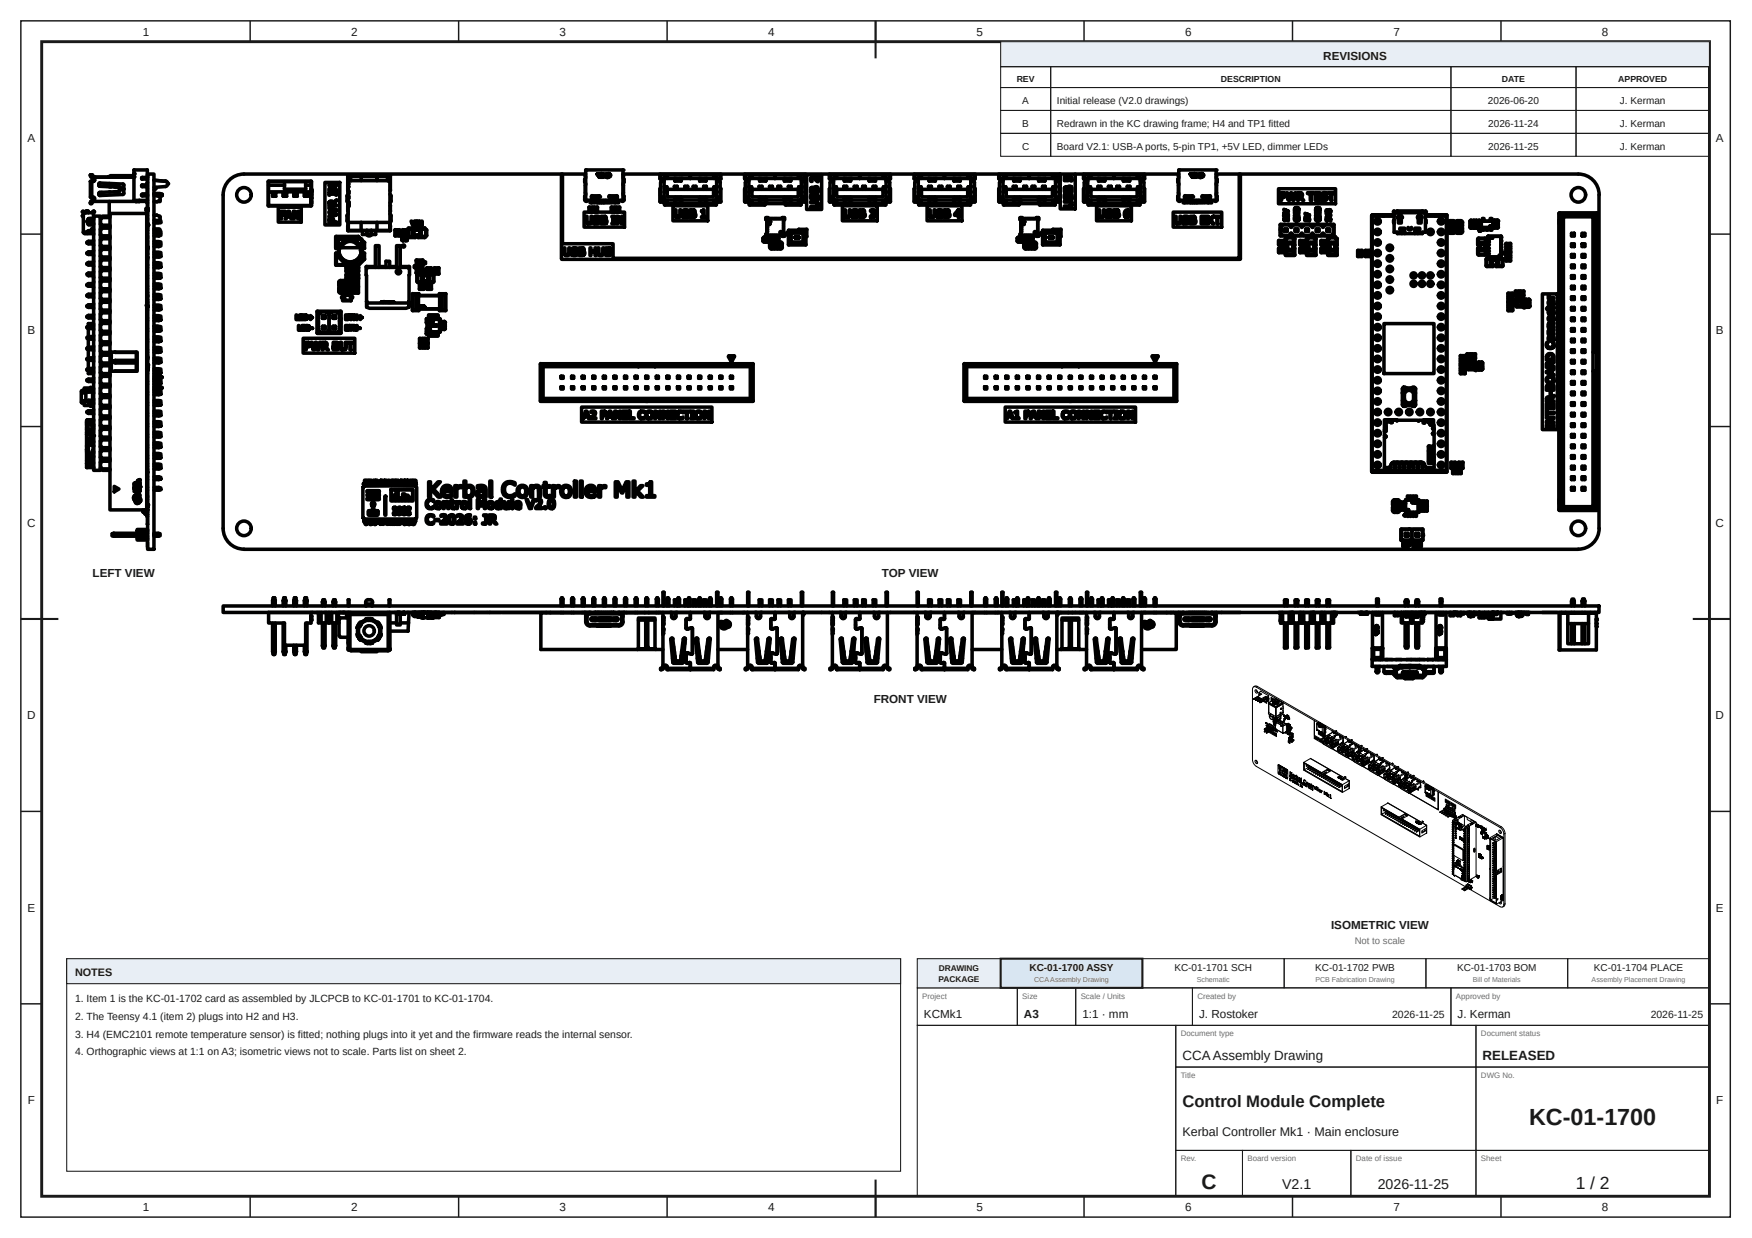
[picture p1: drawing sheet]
<svg xmlns="http://www.w3.org/2000/svg" width="420mm" height="297mm" viewBox="0 0 420 297" stroke-linecap="round" stroke-linejoin="round" font-family="sans-serif">
<defs><g id="words">
<text font-size="5.6" fill="#1a1a1a" x="366.7" y="270">KC-01-1700</text>
<text font-size="5" fill="#1a1a1a" x="288.2" y="285.2">C</text>
<text font-size="4.2" fill="#1a1a1a" x="377.9" y="285.2">1 / 2</text>
<text font-size="4" fill="#1a1a1a" x="283.6" y="265.5">Control Module Complete</text>
<g font-size="3.4" fill="#1a1a1a">
<text x="307.5" y="285.2">V2.1</text>
<text x="330.4" y="285.2">2026-11-25</text>
</g>
<g font-size="3.2" fill="#1a1a1a">
<text x="283.6" y="254.2">CCAAssembly Drawing</text>
<text x="355.6" y="254.2">RELEASED</text>
</g>
<text font-size="3" fill="#1a1a1a" x="283.6" y="272.5">Kerbal Controller Mk1 · Main enclosure</text>
<g font-size="2.8" fill="#1a1a1a">
<text x="34.2" y="8.6">1</text>
<text x="84.2" y="8.6">2</text>
<text x="134.2" y="8.6">3</text>
<text x="184.2" y="8.6">4</text>
<text x="234.2" y="8.6">5</text>
<text x="284.2" y="8.6">6</text>
<text x="334.2" y="8.6">7</text>
<text x="384.2" y="8.6">8</text>
<text x="317.4" y="14.3">REVISIONS</text>
<text x="6.6" y="34.1">A</text>
<text x="411.6" y="34.1">A</text>
<text x="6.6" y="80.2">B</text>
<text x="411.6" y="80.2">B</text>
<text x="6.5" y="126.4">C</text>
<text x="411.5" y="126.4">C</text>
<text x="22.2" y="138.4">LEFT VIEW</text>
<text x="211.5" y="138.4">TOP VIEW</text>
<text x="6.5" y="172.6">D</text>
<text x="209.5" y="168.8">FRONT VIEW</text>
<text x="411.5" y="172.6">D</text>
<text x="6.6" y="218.7">E</text>
<text x="411.6" y="218.7">E</text>
<text x="319.2" y="223">ISOMETRIC VIEW</text>
<text x="221.6" y="244.2">KCMk1</text>
<text x="245.6" y="244.2">A3</text>
<text x="259.6" y="244.2">1:1 · mm</text>
<text x="287.6" y="244.2">J. Rostoker</text>
<text x="349.6" y="244.2">J. Kerman</text>
<text x="6.6" y="264.9">F</text>
<text x="411.6" y="264.9">F</text>
<text x="34.2" y="290.6">1</text>
<text x="84.2" y="290.6">2</text>
<text x="134.2" y="290.6">3</text>
<text x="184.2" y="290.6">4</text>
<text x="234.2" y="290.6">5</text>
<text x="284.2" y="290.6">6</text>
<text x="334.2" y="290.6">7</text>
<text x="384.2" y="290.6">8</text>
</g>
<text font-size="2.6" fill="#1a1a1a" x="18" y="234.2">NOTES</text>
<g font-size="2.5" fill="#1a1a1a">
<text x="18" y="240.5">1. Item 1 is the KC-01-1702 card as assembled by JLCPCB to KC-01-1701 to KC-01-1704.</text>
<text x="18" y="244.7">2. The Teensy 4.1 (item 2) plugs into H2 and H3.</text>
<text x="333.9" y="244.2">2026-11-25</text>
<text x="395.9" y="244.2">2026-11-25</text>
<text x="18" y="248.9">3. H4 (EMC2101 remote temperature sensor) is fitted; nothing plugs into it yet and the firmware reads the internal sensor.</text>
<text x="18" y="253.2">4. Orthographic views at 1:1 on A3; isometric views not to scale. Parts list on sheet 2.</text>
</g>
<g font-size="2.4" fill="#1a1a1a">
<text x="245.2" y="24.9">A</text>
<text x="253.5" y="24.9">Initial release (V2.0 drawings)</text>
<text x="356.9" y="24.9">2026-06-20</text>
<text x="388.5" y="24.9">J. Kerman</text>
<text x="245.1" y="35.9">C</text>
<text x="245.2" y="30.4">B</text>
<text x="253.5" y="30.4">Redrawn in the KC drawing frame; H4 and TP1 fitted</text>
<text x="253.5" y="35.9">Board V2.1: USB-A ports, 5-pin TP1, +5V LED, dimmer LEDs</text>
<text x="357" y="30.4">2026-11-24</text>
<text x="357" y="35.9">2026-11-25</text>
<text x="388.5" y="30.4">J. Kerman</text>
<text x="388.5" y="35.9">J. Kerman</text>
<text x="246.9" y="233">KC-01-1700 ASSY</text>
<text x="281.7" y="233">KC-01-1701 SCH</text>
<text x="315.5" y="233">KC-01-1702 PWB</text>
<text x="349.5" y="233">KC-01-1703 BOM</text>
<text x="382.3" y="233">KC-01-1704 PLACE</text>
</g>
<text font-size="2.3" fill="#6b6b6b" x="324.9" y="226.6">Not to scale</text>
<g font-size="2.1" fill="#1a1a1a">
<text x="243.8" y="19.6">REV</text>
<text x="292.8" y="19.6">DESCRIPTION</text>
<text x="360.2" y="19.6">DATE</text>
<text x="388.1" y="19.6">APPROVED</text>
</g>
<g font-size="2" fill="#1a1a1a">
<text x="225.2" y="233">DRAWING</text>
<text x="225.1" y="235.6">PACKAGE</text>
</g>
<g font-size="1.9" fill="#6b6b6b">
<text x="221.2" y="239.6">Project</text>
<text x="245.2" y="239.6">Size</text>
<text x="259.2" y="239.6">Scale / Units</text>
<text x="287.2" y="239.6">Created by</text>
<text x="349.2" y="239.6">Approved by</text>
<text x="283.2" y="248.6">Document type</text>
<text x="355.2" y="248.6">Document status</text>
<text x="283.2" y="258.6">Title</text>
<text x="355.2" y="258.6">DWG No.</text>
<text x="283.2" y="278.6">Rev.</text>
<text x="299.2" y="278.6">Board version</text>
<text x="325.2" y="278.6">Date of issue</text>
<text x="355.2" y="278.6">Sheet</text>
</g>
<g font-size="1.7" fill="#6b6b6b">
<text x="248" y="235.7">CCAAssembly Drawing</text>
<text x="287" y="235.7">Schematic</text>
<text x="315.5" y="235.7">PCB Fabrication Drawing</text>
<text x="353.2" y="235.7">Bill of Materials</text>
<text x="381.7" y="235.7">Assembly Placement Drawing</text>
</g>
</g></defs>
<g fill="none" stroke="#1a1a1a" stroke-width=".35">
<path d="M5 5h410v287h-410zM60 5v5M110 5v5M160 5v5M210 5v5M260 5v5M310 5v5M360 5v5M5 56.2h5M410 56.2h5M5 102.3h5M410 102.3h5"/>
<path d="M5 148.5h5M410 148.5h5M5 194.7h5M410 194.7h5M5 240.8h5M410 240.8h5M60 287v5M110 287v5M160 287v5M210 287v5M260 287v5M310 287v5"/>
<path d="M360 287v5"/>
</g>
<path d="M10 10h400v277h-400z" fill="none" stroke="#1a1a1a" stroke-width=".7" stroke-linecap="butt"/>
<path d="M210 5v9M5 148.5h9M406 148.5h9M210 283v9" fill="none" stroke="#1a1a1a" stroke-width=".5"/>
<path d="M240 10h170v6h-170z" fill="#e8eef5"/>
<g fill="none" stroke="#1a1a1a" stroke-width=".25">
<path d="M240 10h170v6h-170zM240 16h12v5h-12zM252 16h96v5h-96zM348 16h30v5h-30zM378 16h32v5h-32zM240 21h12v5.5h-12zM240 26.5h12v5.5h-12zM240 32h12v5.5h-12zM252 21h96v5.5h-96zM252 26.5h96v5.5h-96zM252 32h96v5.5h-96zM348 21h30v5.5h-30z"/>
<path d="M348 26.5h30v5.5h-30zM348 32h30v5.5h-30zM378 21h32v5.5h-32zM378 26.5h32v5.5h-32zM378 32h32v5.5h-32zM220 237h24v9h-24zM244 237h14v9h-14zM258 237h28v9h-28zM286 237h62v9h-62zM348 237h62v9h-62zM220 246h62v41h-62zM282 246h72v10h-72z"/>
<path d="M282 256h72v20h-72zM354 246h56v10h-56zM354 256h56v20h-56zM282 276h16v11h-16zM298 276h26v11h-26zM324 276h30v11h-30zM354 276h56v11h-56z"/>
</g>
<path d="M220 230h20v7h-20z" fill="#e8eef5"/>
<path d="M220 230h20v7h-20z" fill="none" stroke="#1a1a1a" stroke-width=".25"/>
<path d="M240 230h34v7h-34z" fill="#d9e6f2"/>
<path d="M240 230h34v7h-34z" fill="none" stroke="#1a1a1a" stroke-width=".5"/>
<path d="M16 230h200v51h-200zM274 230h34v7h-34zM308 230h34v7h-34zM342 230h34v7h-34zM376 230h34v7h-34z" fill="none" stroke="#1a1a1a" stroke-width=".25"/>
<g fill="none" stroke="#000" stroke-width=".85">
<path d="M20 55.7l.3 .3M20 51.6l-.3 .2 .3 .2M20 51h2.4M20 51v4.7M20 55.7h.9M20.2 50.8l-.3-.2-.2 .2 .3 .2M20.2 50.8l.1 .2M20.3 56h1.8M20.6 55.7v.3M20.8 50.6h.3l.1 .4M20.8 50.8l.4 .1M20.8 50.8l-.2 .1"/>
<path d="M20.8 50.6l-.2 .1v.3M20.9 58.1l.3-.2v.6l-.3-.2zM20.9 53l.3-.2v.6l-.3-.1zM20.9 55.5l.3-.2v.7l-.3-.2zM21 55.9v.1M21.1 53.4v.2M21.1 53.6l.2 .3h1.1v1h-.3M21.2 52.5v.3M21.2 53.4v.5M21.2 58.5h1.2M21.2 57.9h1.2M21.2 53.4h1.2"/>
<path d="M21.2 52.8h1.2M21.2 56h1.2M21.2 55.3h1.2M21.3 52.4l-.2 .5M21.7 43.5h.7h-.7v3.8h.3M21.7 42.3v-.3h.3v.3M21.7 42.2l.2 .4 .5 .2M22 47.3h.4M22 43.5v3.8M22 42.2l.4 .3M22.1 54.9l-.2 .4M22.1 54.9v.4v-.2h.3"/>
<path d="M22.1 52.4v.4M22.1 53.4v.5M22.1 53.6h.3M22.1 52.7h.3M22.1 51l.4-.4 .2 .2-.3 .2M22.2 54.9l.1 .2M22.3 56h.1M22.3 56h-.1M22.4 42.5h9.7M22.4 47.3h.1M22.4 42.8h.3M22.4 47.3l.3 .3"/>
<path d="M22.4 52.4h-1.1M22.4 51v1.5M22.4 53.8v.1M22.4 58.9v1.2M22.5 52.5v1.3M22.5 55v1.3M22.5 57.6v1.3M22.5 51.8h1.6v61h-1.6zM22.7 48l-.8 .2-.2 .6h.3v-.2M22.7 42.5v.7M22.7 47.6v.7M22.7 43.2l-.3 .3"/>
<path d="M23.9 43.9l5.5 .3M23.9 46.1a.41 .41 0 0 0-.2 .4 .41 .41 0 0 0 .3 .4M24 43.9l-.3 .1 .1 .6 2.4 .2M24.1 59l.5 .5M24.1 59v.9M24.2 57.3h2.2M24.2 59.1h2.2M24.2 54.7h2.2M24.2 56.6h2.2M24.2 59.8h2.2M24.4 46.1v.8M24.6 56.9l-.5 .5v1.6"/>
<path d="M24.6 59.5l-.5 .5v1.5M24.6 56.9h1.8M24.6 59.5h1.8M26.2 44.8h.5M26.2 44v.8M26.2 48.3v3.5M26.2 44.8l2.2 .1M26.4 54h-2.2l.4 .4h1.8h-1.8l-.5 .5v1.5l.5 .5M26.4 52.2h-2.2l-.1 .1v1.6l.1 .1M26.4 51.8h-1.8l-.4 .4M26.4 51.2h8.8v71.1h-8.8v-33.2h6.5v-4.6h-6.5zM26.4 42.4h-.4v.1"/>
<path d="M26.5 42.4l-.1 .1M26.6 44.8l1.8 .1M28.4 44.8h.1M28.4 44.8l.2 .3v.6l-.2 .3M28.4 44.9h.2M28.4 46l-4.5 .2M28.6 44.8l.2 .2M28.6 44.8l.2 .3v.6l-.4 .3M28.7 45l1 .2M28.8 45.4h.9M28.8 45.2l.9 .2M29.4 46.7l-5.5 .2"/>
<path d="M29.5 44.1l.2 .3M29.7 44.4v2M29.7 46.4l-.2 .3M32.1 42.1h-5.6v.4M32.5 48.3v.1M32.7 48.3v.1M33.4 48.1v.3M33.4 48.1v.2h1.8M33.4 48.3h-11l-.4 .3M34 42.6v.4M34 44.4v.4M34.1 44.4h1v.4"/>
<path d="M34.1 44.8h1.2M34.1 43h1.3M34.1 47h1.3M34.2 46.6l-.2 .2 .2 .2M34.2 44.4l-.2 .2 .2 .2M34.2 42.6l-.2 .2 .2 .2M34.6 46.6h.7v.4M35.1 50v.5M35.1 42.6v.4M35.2 44.3h-.1M35.2 50h.1M35.2 50.5h.1"/>
<path d="M35.2 59.3v.1M35.2 54.2l.2 .1h-.2M35.2 54.7l.2 .1M35.2 48.1v.6h.2M35.2 59.1h.2M35.2 56.6h.2M35.2 58.5h.2M35.2 56h.2M35.2 52.7h.2M35.2 59.9h.2M35.2 59.4h.1M35.2 59.3h.1"/>
<path d="M35.2 59.6h.1M35.2 56.7h.2M35.2 57.8h.2M35.2 58.1h.2M35.2 57h.2M35.2 57.2h.2M35.2 60h.2M35.2 53.7h.2M35.2 51.7h.2M35.2 55h.1M35.2 54.8h.1M35.2 59.2v.1"/>
<path d="M35.2 54h.2M35.2 59.2h.1M35.3 59.4h.1M35.3 59.3h.1M35.3 59.2h.1M35.2 59.4l.1 .1M35.2 59.5v.1M35.2 53.8h.1M35.2 54.8v.4l.2 .1h-.2M35.2 54.2v.4M35.3 53.8v.1M35.3 59.5v.1"/>
<path d="M35.3 59.5h.1M35.3 53.8h.1M35.3 53.7h.1M35.3 53.9h.1M35.3 59.3v.1M35.3 53.7v.1M35.3 43v-2.2h-3.2v7.2l3.3 .1M35.3 43.8v2.8h-1.2M35.3 42.4h.1M35.3 43.8l-.1 .5M35.3 46.8h.1M35.4 59.1v.1"/>
<path d="M35.4 59.1v.8h-.2M35.4 41.8v81.7M35.4 59.3h.1M35.4 59.6h.1M35.4 54h.1M35.4 59.7h.1M35.4 59.7v.2h-.2M35.4 50h-.3v.5h.3M35.4 52.4h-.2v.3M35.4 42.5l-1.3 .1M35.4 41.8h1.5v90h-1.5zM35.4 43.8h-.1"/>
<path d="M36.9 54.9h1.3l.2 .2-.1 .3M36.9 52.9l1.7 .1v.4l-1.7 .1M36.9 55.4l1.7 .1v.4l-.3 .1M36.9 57.9l1.7 .2v.4h-.3M36.9 46.6h1.5v-.1h-1.5l2 .1M36.9 59.1h1.2M36.9 56.6h1.2M36.9 58.5h1.2M36.9 56h1.2M36.9 51.6h.7M36.9 48.4h.7M36.9 46.9h.7"/>
<path d="M36.9 43.2l2.7 .3M37.4 44.9v.4l-.5 .3M37.6 51.6l.8 .3-.1 .9M37.6 46.9h.1M37.6 46.9l.7 .3M38.1 47.1h.1M38.1 56l.5 .1v.4l-.5 .1M38.1 58.5l.5 .2v.3l-.5 .1M38.1 56v.6M38.1 58.5v.6M38.2 46.6v.4M38.2 47v.1"/>
<path d="M38.3 52.9h-.1M38.3 47.2l.1 .8M38.4 48v.4h-.7M38.4 47.9l-.8 .5M38.9 46.9l-.7 .2M38.9 46.6v.3M39.6 44.8l-2.7 .2M39.7 43.5l.4 .2 .1 .4M40.2 44.1v.1M40.2 44.1l-.1 .5-.4 .2M64.4 43.5h10.3v5.8l-10.3 .1M64.4 46v-2.4h10.2v5.7h-10.2v-3.3h10.2"/>
<path d="M64.4 44.4h3.8M64.4 43.5l-.1 .1v5.7l.1 .1M65.4 46.5v.5M65.4 47l.1 .1M65.4 47.1h.6M65.4 46.4h.6M65.5 46.4l-.1 .1M66 46.4v.6M66.7 49.7h5.6v3.6h-5.6zM67.3 50.7h1.1v.2h-.9v.5h.8v.2h-.8v.9h-.2zM67.9 47l.6 .1M68.2 43.6v1.8h5.1v-1.8"/>
<path d="M68.5 46.5v.5M68.6 47l-.1 .1M68.6 46.5h-.6l-.1 .5M69 50.7h.4l.7 1.8h-.3l-.2-.5h-.8l-.1 .5h-.3zM69.2 50.9l.3 .9h-.6zM70.3 50.7h.4l.8 1.5v-1.5h.3v1.8h-.4l-.8-1.6v1.6h-.3zM70.5 46.5v.5M70.5 47h.6M70.5 46.5h.6v.5M73 46.5v.5M73 47l.6 .1M73.3 44.4h1.3"/>
<path d="M73.6 46.4l-.6 .1M73.6 46.4l.1 .1M73.6 46.5l.1 .5M74.6 46.6v.1M77.9 43.8h3.6v10.2h-3.6zM78.9 49.8l1.8 .5v.3l-1.5 .3 1.4 .4 .1 .3-1.8 .5v-.3l1.5-.3-1.5-.4v-.3l1.5-.4-1.5-.4zM78.9 46.1h.2v.2h1.4v-.2h.2v.7h-.2v-.2h-1.4v.2h-.2zM78.9 44.3h1.8v.3l-1.6 .9h1.6v.2h-1.8l.1-.5 1.4-.7h-1.5zM79 52.4l.8-.1 .2 .4v.5h.7v.3h-1.8zM79 48.4l.5-.2 .4 .4 .8-.7v.3l-.7 .7v.3h.7v.2h-1.8zM79.1 48.6l.5-.1 .2 .7h-.7zM79.2 52.6h.5l.1 .6h-.7z"/>
<path d="M80.5 56.8v2.8M80.5 59.6h.2M80.6 56.7h5.3M80.6 56.7l-.1 .1M81.2 58.5h-.3v.3h.3M81.2 59.3h.2M82.3 58.6a2.24 2.24 0 0 1 3.8 .8h-4.2zM83.1 57.6v-.2h-1.9v4.3l1.2 1.3h3.1l1.2-1.3v-4.3h-1.9v.2M83.1 57.4h1.7M83.1 57.6a2.7 2.7 0 0 0-1.7 1.7M83.2 51.8v1.2l.3 .4M83.2 48.2l.3 .4"/>
<path d="M83.2 47v1.2M83.4 50.6l.1 .2M83.4 55.3l3.5 .1M83.5 55.3h10v-1.9v1.9M83.5 53.4v1.9M83.5 49.2l-.1 1.4M83.5 51.3l-.3 .5M83.5 46.6l-.3 .4M83.5 54l-.1 1.3M83.5 53.4h10M83.7 56.9h.5v.5M83.7 56.9h-3v2.7"/>
<path d="M83.7 56.9v.5M83.9 43.3v-1l.2-.2h8.8l.2 .2v1M83.9 42.3h-.3v1M84.2 56.9h1.7l.5 .5M84.8 57.6a2.7 2.7 0 0 1 1.7 1.7M86 56.7l.6 .7M86.5 59.3l.1 .1M86.5 59.2v.1M86.5 59.4l.1 .1M86.5 59.5h.1M86.6 59.5v.1M86.6 59.7v.1"/>
<path d="M86.6 59.6v.1M86.6 59.6h.1M86.6 59.5h.1M86.6 42.4h-2.5v.9M86.6 43.3h-3.1v12M86.6 53.4v1.9M86.6 59.8v.1M86.6 59.8h.1M86.6 60v.1M86.7 57.7l.6 .5v1.4M86.7 58l.1 .5h.3v.3h-.3v.5h-.3M86.7 57.5l.7 .7"/>
<path d="M86.9 55.3v1h1M87.3 59.6h.2M87.4 58.2v1.4M87.4 58.1l.1 .1M87.9 56.3l.6 .3 .7-.3M87.9 55.3v1M87.9 55.4l.1-.1v.6M88 55.8a.51 .51 0 0 0 .5 .6 .51 .51 0 0 0 .5-.6M89 55.3v.6M89 55.3l.1 .1M89.1 55.3v1h1v-1M90.4 42.4v.9h-3.8v-.9h6.3v.9"/>
<path d="M90.4 43.3h3.1v10.1l.3-.4v-1.2M90.4 53.4v1.9M93.1 42.3h.3v1M93.5 46.6l.3 .4M93.5 51.3l.3 .5M93.5 45.7l.1-3.7h-10.1l-.1 .1 .1 3.8M93.5 49.2l.1 1.4M93.5 54.1l.1 1.2M93.7 55.3l-3.6 .1M93.7 50.6l-.2 .2M93.8 48.2l-.3 .4M93.8 47v1.2"/>
<path d="M94.7 55.2l1.1-.1-.1 .2h-.8v1.1h.9v.2h-1.1v-1.4M95.4 55.5h.1l.1 .3-.1 .5h-.1zM95.5 55.5h.1M95.5 56.3h.1M95.6 55.5h1.1v.8h-1.1zM96.3 57.4l.1 .1M96.4 57.6l.1 .1M96.4 55.5h.1M96.5 57l-.1 .6M96.5 57.7h.1M96.5 55.5h.1M96.5 55.4v.1"/>
<path d="M96.5 56.9l.1 .1M96.6 55.5h.1M96.5 57.1v.1M96.6 55.4v.1M96.7 55.4h.1M96.6 56.9h.1M96.6 57.2h.1M96.6 57.2h-.1M96.7 57.2h.1M96.7 57.7h-.1M96.7 56.9h.1M96.7 57h.1"/>
<path d="M96.7 55.4v.1M96.7 55.4h.2M96.7 56.3h.1M96.8 57.7h-.1M96.8 55.4v.1M96.8 57.2v.1M96.8 56.9l.1 .1M96.8 57.7h.1M96.8 55.5h.2v.8l-.3-.3zM96.8 57l.1 .1M96.8 57.6v.1M96.9 55.4v.1"/>
<path d="M96.9 57.3v.3M96.9 57l-.4 .2M96.9 57.4h.1M96.9 57.5h.1M97.1 57.5v.1M97.1 57.3v.3M97.1 57.6l.1 .1M97.1 57.7h.1M97.2 57.3l-.1-.4 .3 .4 .3-.3-.1 .7M97.2 57.7h.1M97.2 57.3l-.1 .1M97.2 57.3h-.1"/>
<path d="M97.2 57.5l.3-.1v.2zM97.3 57.7h.1M97.3 57.7h.3M97.6 55.1l-1.1 .1 1 .1v1.1h-.9l-.1 .2h1.1M97.6 55.1l.1 .1M97.6 55.2v1.4M97.7 57.6l-.1 .1M97.9 54.8v2.1M97.9 56.9l.1 .1M98 54.7h1.6M98 57h1.6M98 54.7l-.1 .1"/>
<path d="M98.6 53h.2l.3 1 .3-.9 .2-.1-.4 1.1h-.2zM99 55.5l.1 .3-.1 .7M99 55.5v-.3h.2l.1 .3M99 56.2v.3h.2l.1-.3M99 55.2v.3M99.2 55.2h1.8v.3M99.3 56.4l.1 .1M99.4 56.5h1.2M99.4 55.2h1.2M99.4 55.2l-.1 1.2M99.6 55h-1.5v1.8h1.5M99.6 56.8l.1 .1-.1 .1"/>
<path d="M99.6 54.7l.1 .1-.1 .1M99.7 53h.5l-.2 .2v.8l.2 .1h-.5l.2-.1v-.8zM99.8 55.2h.1M100.3 54.7l-.1 .1 .1 .1M100.4 53h.2l.5 .9v-.9h.1v1.1h-.2l-.5-.9v.9h-.1zM100.6 55.2l.1 1.2M100.7 56.4l-.1 .1M100.7 56.3l.3 .1zM100.7 55.3l.3 .1zM101 55.5v.7M101 56.2v.3h-1.8M101 55.5l-.3 .4 .3 .3"/>
<path d="M101.9 54.7l.4 .5v1.3l-.4 .5h-1.7l.1-.2h1.5l.3-.4v-1.1l-.4-.4h-1.4M101.9 54.7h-1.6M134.7 41.8h-76.2a5 5 0 0 0-5 4.9v80.1a5 5 0 0 0 5 4.9M134.9 41.8h5.4M135.3 59.5h.2v1.2l.3 .4 .6-.2v-1.4h.3v1.3l-.3 .4-.6 .1-.4-.2zM137.1 59.7l.5-.3 .8 .1v.3l-.4-.2-.7 .2 .1 .4h.5a.55 .55 0 0 1 .6 .6 .55 .55 0 0 1-.6 .5l-.8-.1v-.3l.5 .2 .6-.2v-.3l-1.1-.4zM138.9 59.5h.9l.3 .2v.3l-.2 .2 .3 .2 .1 .5-.3 .3-1.1 .1zM139.1 59.7h.6l.1 .4-.7 .1zM140.1 50.9h9.7v3.6h-9.7zM140.5 41.8h-.2l.2 .5M140.5 40.8v7.2M140.5 42.7l-.3 .4 .1 .7 .2 .2"/>
<path d="M140.5 46.7l-.3 .4 .1 1 .3 .2 .4-.2M140.5 44.3l-.2 2 .2 .1M140.5 40.8h8.9M140.5 51.9h.3v1.4l.3 .2 .6-.2v-1.4h.3v1.4l-.3 .3-.6 .2-.5-.4zM141.3 49.7h.8M141.3 49.7v1.1l.8 .1M141.5 59.5h.2v.7h1v-.7h.2v1.8h-.2v-.9h-1v.9h-.2zM141.5 48.1v.6h.4v-.6M141.8 50h1v.5h-1zM141.9 47.9v.2h-1.4M141.9 48.1h6.2M141.9 47.2h1.9"/>
<path d="M141.9 47.9l-.2 .2M142 50h.6v.5h-.6zM142 50v.1M142.1 49.8h-.7v.9h.7M142.1 50.6v.2M142.1 49.7v.1M142.3 48.1v.6h.4v-.6M142.5 49.7h.7M142.5 49.7v.1h.7v.9l-.7-.1v.2l.8-.1M142.6 52l.9-.1 .2 .1v.2l-.9-.1a.31 .31 0 0 0-.1 .4 .31 .31 0 0 0 .3 .2l.8 .2-.1 .6-.5 .3-.8-.2v-.3l.8 .2a.34 .34 0 0 0 .3-.4 .34 .34 0 0 0-.4-.2l-.7-.3zM142.6 50v.1M142.8 47.3l-.2 .2v.5l.2 .1"/>
<path d="M143.1 48.1v.6h.2v-.6M143.2 41.8h.3l-.1 .2zM143.2 49.7h.1M143.3 41.9v.1zM143.3 49.8v1M143.4 59.5h.3v1.3l.3 .3 .5-.2 .1-1.4h.2v1.3l-.3 .5h-.6l-.4-.2zM143.6 41.8l-.1 .1M143.6 42.2h.3l-.1 .3zM143.6 48.1v.6h.2v-.6M143.7 41.8h.1M143.7 41.7l-.2 .1M143.7 41.7l-.1 .3"/>
<path d="M143.7 47h-1.8v.9M143.7 42.4v.1zM143.7 41.8l-.1 .2M143.7 46.9l.2 .2-.2 .2M143.8 41.8v.2l-.3-.1M143.8 41.8h.2v.2h-.2h.1zM143.9 42.2h.2v.3l-.2-.1M143.9 42.3v.1M144 42.3h.1M144.1 42.2l-.1 .1M144.1 42.3v.2l-.1-.2M144.1 48.1v.6h.2v-.6"/>
<path d="M144.1 41.7l.1 .3-.1-.2-.1 .2zM144.2 51.9l1.1 .1 .1 .4-.2 .3a.51 .51 0 0 1 .3 .7l-.3 .3h-1zM144.2 42.2h.2v.3h-.2h.1zM144.2 41.6h.1M144.2 41.8h.1M144.3 41.8v.1M144.3 41.8h.1M144.3 41.7v.1M144.3 41.8l.1 .1M144.3 41.9h.1M144.4 41.7h-.1M144.4 41.9h-.1"/>
<path d="M144.4 52.8l.8 .1 .1 .4-.3 .2h-.6zM144.4 52.1h.6l.1 .4-.7 .1zM144.5 42.2l.1 .2-.2 .1M144.5 42.2l-.1 .1M144.5 42.2l.2 .2M144.5 41.8h.1M144.6 41.7v.1M144.6 41.7l-.1 .1M144.6 41.8h.1M144.6 48.1v.6h.2v-.6M144.6 41.8v.2l-.1-.2M144.6 42.2h.2v.3z"/>
<path d="M144.6 42.4l-.1 .1M144.6 41.8h.2v.2h-.2h.2zM145.1 48.1v.6h.2v-.6M145.1 41.8v.3l.3 .4M145.2 41.8h.3l-.3 .3 .4 .4 .7-.3-.1-.3-.7 .2 .4-.5 .5 .2 .1 .3M145.3 59.5h.9l.3 .1v.4l-.2 .2 .3 .3 .1 .3-.3 .4-1.1 .1zM145.4 42.5l.3 .1M145.5 59.7h.6l.2 .3-.2 .2h-.6zM145.6 48.1v.6h.2v-.6M145.9 41.7l.1 .2zM146.1 48.1v.6h.2v-.6M146.1 42.4l-.4 .2"/>
<path d="M146.1 47.2h2M146.4 42.3l-.3 .1M146.4 42.1l-.1 .2M146.6 48.1v.6h.2v-.6M146.7 49.7h.7M146.7 49.7l-.1 .1 .1 1M146.8 51.9h.7v.2h-.3v1.4h.3v.2h-.7v-.2h.2v-1.4h-.2zM147.1 47.3l.2 .1v.5l-.2 .2M147.2 48.1v.6h.4v-.6M147.3 50.5h-.2v-.5h1v.5h-.2M147.3 50.5h.6v-.5h-.6v.5h.6M147.3 50.5h.1"/>
<path d="M147.4 49.7v.1h-.6v.9l.6-.1 .1 .2-.8 .1M147.4 50.5h.5M147.9 49.7h.7M147.9 49.7v.1h.6v.9l-.6-.1-.1 .2 .8 .1v-1.2M147.9 51.9h.4l.8 1.4v-1.4h.2v1.8l-.4-.1-.8-1.5v1.6h-.2zM147.9 47l-1.7-.1-.1 .2 .1 .2M147.9 46.9l.2 .2v.8M147.9 50.5h.1M148 48.1v.6h.4v-.6M148.1 47.9l.1 .2M148.2 48.1h1.2M149.4 41.8h.1l-.1 .5"/>
<path d="M149.4 40.8v7.2M149.4 44.3l.1 2-.1 .1M149.4 42.7l.3 .4v.7l-.3 .2M149.4 46.7l.3 .4-.1 1-.2 .2-.5-.2M149.5 41.8h8.8M158.3 45.3v3.1M158.3 42.9l.1 .1 .1-.1M158.3 48.3l.1 .2M158.4 48.5h1v.6M158.4 43.8v3.2M158.5 45.2l-.2 .1M158.5 47l.3 .3h.5"/>
<path d="M158.5 42.9v-1.1h14.2v1.1M158.5 47.2v1h.7M158.6 43.5h.7M158.7 43.5l-.2 .3M159 47.8l.3 .4 .7 .1M159 47.7a.62 .62 0 0 0 .6 .6M159 43.1v.4M159 47.3v.5M159 43l-.3 .2-.1 .3M159.3 44.8h.7v1.2l-.7 .1M159.3 43.1v4.6M159.3 47.7l.3 .3h12l.3-.3"/>
<path d="M159.4 49.1l3.7 .1M159.6 42.5h.4M159.6 42.8h12M159.6 42.5a.62 .62 0 0 0-.6 .6M159.6 42.8l-.3 .3M160 48.5h-.4v.5l3.3-.2M160 48v.7M160 45.6v1.4M160 48.6l.3 .2h10.6l.3-.2M160.1 47h.1M160.1 47l.2 .2M160.1 45.6h.1"/>
<path d="M160.2 45.4h10.7M160.2 47.2h10.7M160.3 45.4l-.2 .2M160.3 42h5.2v.8M160.3 41.9l-.3 .3v.6M161.4 49.4h8.4v3.6h-8.4zM161.7 42.8l.2 .6M161.8 45.4v-.7h.6v.7M161.8 42.8l.1 .3M161.9 47.7l-.1 .3M161.9 47.4l-.2 .6M161.9 50.3h.2v1.4l.4 .3 .5-.2 .1-1.5h.2v1.3l-.3 .6h-.5l-.5-.2z"/>
<path d="M161.9 43.5h1.4M161.9 47.7l.1 .3M161.9 43.1h.1M161.9 47.7h.1M161.9 47.4l.1 .5 .3 .1M161.9 47.4h1.5M162 42.8l-.1 .3M162.3 42.9h.7M162.3 42.8l-.3 .1-.1 .5M163.2 48.8v.3M163.2 49.1l-.1 .1M163.3 42.8v.3"/>
<path d="M163.3 47.4l-.2 .5-.8 .1M163.3 47.7v.3M163.3 47.7l.1 .3M163.3 47.7h.1M163.4 43.1h-.1M163.4 47.4l.1 .6M163.4 42.8l-.1 .3M163.5 42.8l-.1 .7-.2-.6-.2-.1M163.8 50.5l.3-.2h.6l.3 .1v.3a.68 .68 0 0 0-1 .1v.2l.8 .2a.45 .45 0 0 1 .2 .8l-.7 .2-.6-.1v-.3l.2 .1a.5 .5 0 0 0 .6 .2 .5 .5 0 0 0 .3-.6l-.2-.1a.72 .72 0 0 1-.9-.8zM164.3 45.4v-.7h.6v.7M165.5 50.3l.9 .1 .3 .1v.4l-.2 .2 .4 .4-.2 .6-1.2 .1zM165.5 42.5h.1"/>
<path d="M165.7 50.5l.7 .1v.4l-.7 .1zM165.7 51.3h.6a.36 .36 0 0 1 .4 .4 .36 .36 0 0 1-.5 .3h-.5zM166.3 45.4v-.7h.6v.7M167.7 42.8l.2 .6M167.7 42.8l.1 .3M167.8 43.5h1.5M167.8 47.7l-.1 .3M167.8 43.1h.1M167.8 47.7h.1M167.9 47.7v.3M167.9 47.4h1.4M167.9 42.8v.3"/>
<path d="M168 48.8v.3M168 49.1l.1 .1h3.6l.1-.1M168.2 42.9h.7M168.2 48l-.2-.1-.1-.5-.2 .6M168.2 42.8l-.2 .1-.1 .5M168.2 50.6l.7-.3v1.7h.3v.2h-1v-.2h.4v-1.2h-.4zM168.8 45.4v-.7h.6v.7M168.9 42.8l.3 .1M169.2 47.9l-1 .1M169.2 42.8l.1 .3M169.3 47.7l-.1 .3M169.3 47.4l-.1 .5"/>
<path d="M169.3 47.7l.1 .3M169.3 47.7h.1M169.3 43.1h.1M169.3 47.4l.1 .6M169.4 42.8l-.1 .3M169.4 42.8l-.1 .7-.1-.5M170.9 42h-5.3v.8M170.9 41.9l.3 .2v.7M170.9 47.2h.1M171 45.4l.1 .2M171 45.4h-.1M171.1 47h.1"/>
<path d="M171.1 47l-.1 .2M171.1 45.6h.1M171.1 45.6v1.4M171.2 48.5h.4v.5l-3.4-.2M171.2 48v.7M171.2 42.5h.4M171.6 42.8l.3 .3M171.6 42.5a.62 .62 0 0 1 .6 .6M171.9 44.8h-.7v1.2l.7 .1M171.9 43.5h.6M171.9 43.1v4.6M172.2 43l.3 .2v.3"/>
<path d="M172.2 43.1v.4M172.2 47.3v.5M172.2 47.8l-.2 .4-.8 .1M172.2 47.7a.62 .62 0 0 1-.6 .6M172.6 43.5l.2 .3M172.7 47.2v1h-.8M172.7 42.9l.2 .1v-1.2h-14.6v1.1M172.7 43.8l.1 3.2-.4 .3h-.5M172.8 45.2l.1 .1-.1 3.2M172.8 48.5h-1v.6M172.9 41.8h5.7M178.6 45.3v3.1"/>
<path d="M178.6 42.9l.1 .1 .2-.1M178.6 48.3l.1 .2M178.7 48.5h1v.6M178.8 43.8v3.2M178.8 45.2l-.2 .1M178.8 47l.3 .3h.5M178.8 42.9v-1.1h14.2v1.1M178.8 47.2v1h.8M179 43.5h.6M179 43.5l-.2 .3M179.3 47.8l.3 .4 .7 .1M179.3 47.7a.62 .62 0 0 0 .6 .6"/>
<path d="M179.3 43.1v.4M179.3 47.3v.5M179.3 43l-.3 .2v.3M179.6 44.8h.7v1.2l-.7 .1M179.6 43.1v4.6M179.6 47.7l.3 .3h12l.3-.3M179.7 49.1l3.7 .1M179.9 42.5h.4M179.9 42.8h12M179.9 42.5a.62 .62 0 0 0-.6 .6M179.9 42.8l-.3 .3M180.3 48.5h-.3v.5l3.2-.2"/>
<path d="M180.3 48v.7M180.3 45.6v1.4M180.4 48.6l.2 .2M180.4 47l.2 .2M180.4 45.6h.1M180.4 47h.1M180.6 45.4h10.6M180.6 47.2h10.6M180.6 45.4l-.2 .2M180.6 42h5.2v.8M180.6 41.9l-.3 .3v.6M182 42.8l.2 .6"/>
<path d="M182.1 45.4v-.7h.6v.7M182.1 42.8l.1 .3M182.2 47.7l-.1 .3M182.2 47.4l-.2 .6M182.2 43.4h.1M182.2 43.5h1.5M182.2 47.7l.1 .3M182.2 43.1h.1M182.2 47.7h.1M182.2 47.4l.2 .5 .2 .1M182.3 47.4h1.4M182.3 42.8l-.1 .3"/>
<path d="M182.6 42.9h.7M182.6 42.8l-.2 .1-.2 .5M183 57.2h.1M183 57.2v.6M183 57.8h.1M183 57.8l.3 .3M183.1 57.2v.6M183.2 57.8h.1M183.2 57.2h.1M183.2 57.8l.6 .2-.6 .1M183.2 56.9l.6 .1-.6 .2M183.3 56.9l-.3 .3"/>
<path d="M183.3 56.9h.1M183.3 42.8l.2 .1 .1 .5M183.5 48.8v.3M183.5 49.1l-.1 .1M183.6 42.8l.1 .3M183.6 47.4l-.1 .5-.9 .1M183.7 57.3h-.3v.4M183.7 52.3v.4M183.7 56.2v.4M183.7 47.7l-.1 .3M183.7 47.7l.1 .3M183.7 47.7h.1"/>
<path d="M183.7 43.1h.1M183.7 56.6l.1 .1M183.7 56.2l.1-.1 .1 .4h.3M183.7 47.4l.1 .6M183.8 56.7h.4M183.8 42.8l-.1 .3M183.8 42.8l-.1 .6M183.9 52.4h4v4.1h-4zM183.9 57.3h.2M183.9 53.1v.2M183.9 53.6v.2M183.9 54.1v.3"/>
<path d="M183.9 54.6v.2M183.9 55.1v.2M183.9 55.6v.2M184.2 52.4h-.3l-.1 .3h-.1M184.2 52.2l-.5 .1M184.2 56.9h.4M184.2 58.1h.4M184.2 57.1h.4M184.2 57.9h.4M184.2 56.5v.2M184.2 52.2v.2M184.2 57.9v.2"/>
<path d="M184.2 56.9v.2M184.2 57.3h.2v.4M184.2 57.7l.2 .1M184.2 57.3v.4M184.2 57.3h-.5v.5h-.3M184.2 57.7l-.5 .1M184.5 53.3h.1M184.4 53.2v.1M184.5 52.9h.1M184.4 53h.1M184.4 53.7v.1M184.4 53.5v.2"/>
<path d="M184.4 53.2h.1M184.4 53.7l.1 .2M184.4 53v.2l.1-.1M184.4 53v.1M184.5 53v.1M184.5 53.2h.1M184.5 53.2l-.1 .1M184.5 53.3h-.1M184.5 53.7v.1M184.6 53.3h.1M184.6 53h.1M184.5 52.8l.1 .1z"/>
<path d="M184.5 53.7l-.1 .1M184.5 53.6v.1M184.6 53.2h.1M184.5 53.1l.1 .1zM184.5 52.8h.1M184.5 53.7v-.2l.1 .3M184.5 56.5h.3M184.5 52.4h.3M184.6 52.9h-.1M184.6 53.2v.1M184.6 53.7h.1M184.6 45.4v-.7h.6v.7"/>
<path d="M184.6 58.5v.8M184.6 52.9v.1M184.6 53.4l-.2 .1M184.6 52.9h.1M184.6 53.9h-.1M184.6 53.4v.2h-.2v.1M184.6 59.3l.1 .3 .3 .1 1-.1-1-.1-.1-.2M184.6 53.1h.1M184.6 53.1v.1M184.7 53.1h.1M184.7 58.1h.1M184.7 56.9h.1"/>
<path d="M184.7 57.9h.1M184.7 56.9l.2 .3M184.7 57.1h.1M184.7 57.1l.1 .1M184.8 57.8l-.1 .1M184.8 57.8h.1M184.8 57.2v.6M184.8 57.2h.1M184.8 58.5v.8M184.9 57.8l-.2 .3M184.9 57.2v.6M184.9 57.2h.1"/>
<path d="M184.9 57.8h.1M184.9 57.8l.2 .2M185 56.5h.3M185 57.2v.6M185 58.3h.8M185 52.4h.3M185.1 58.1l-.5 .4M185.1 58.3l-.2 .2M185.1 57.8h.1M185.1 57.2h.1M185.1 57.8l.1 .1M185.1 56.9l.6 .1-.6 .1"/>
<path d="M185.1 57.9h.6v.2M185.2 57.1h.1M185.2 57.1l-.1 .1M185.2 56.9h.1M185.2 57.9h.1M185.2 56.9l-.3 .3M185.3 58.5h1.6v.8h-1.6zM185.5 56.5h.3M185.5 52.4h.3M185.6 59.3h-.1M185.6 58.5v.8M185.6 59.3h.1"/>
<path d="M185.6 57.3v.4M185.7 57.7h.1M185.7 58.1h.1M185.7 59.3h.1M185.8 57.7l.1 .1M185.8 57.7v.1M185.8 58.1l.2 .1-.2 .1M185.8 57.7h.1M185.8 42.5h.1M185.8 59.3h.1M185.9 57.8h.1M186 59.3h.1"/>
<path d="M186 56.5h.3M186 52.4h.3M186.1 59.3h.1M186.1 57.3h.2v.4M186.1 57.7l.2 .1M186.1 57.3v.4M186.1 57.3h-.7v.4M186.1 57.7h.1M186.1 57.7l-.7 .1M186.2 59.3h.1M186.3 59.3h.1M186.3 58.1l.1 .2"/>
<path d="M186.4 58.3h.8M186.4 59.5l-.1 .1 .1 .1M186.4 59.3h.1M186.6 56.9l-.6 .1 .6 .1M186.6 57.9l-.6 .1 .3 .1M186.6 56.5h.2M186.6 52.4h.2M186.6 57.9h.1M186.6 56.9l.2 .3M186.6 57.1l.1 .1M186.6 45.4v-.7h.6v.7M186.6 59.3h.1"/>
<path d="M186.7 57.8l-.1 .1M186.7 57.8h.1M186.7 58.1h.5M186.7 57.2v.6M186.7 59.3h.1M186.7 57.2h.1M186.7 58.5v.8M186.8 57.8l-.2 .2M186.8 57.2v.6M186.8 57.2h.1M186.8 57.8h.1M187 56.5h.3"/>
<path d="M187 52.4h.3M187.2 58.1l.4 .2v1.2l-.2 .2h-1M187.2 58.3l.2 .2-.1 .9-.9 .1M187.6 56.5h.4l.1-.4v.6M187.6 52.2h.5v.5l-.1-.3h-.4M187.6 56.7h.5M187.7 56.5v.2M187.7 52.2v.2M187.9 53.1v.2M187.9 53.6v.2M187.9 54.1v.3M187.9 54.6v.2"/>
<path d="M187.9 55.1v.2M187.9 55.6v.2M188 42.8l.2 .7 .1-.6 .2-.1M188.1 42.8v.3M188.1 47.4h1.6M188.1 43.5h1.5M188.1 47.7v.3M188.1 43.1h.1M188.2 47.7h-.1M188.2 47.7v.3M188.2 47.4h-.1M188.2 42.8v.3"/>
<path d="M188.3 48.8v.3M188.3 49.1l3.7 .1M188.5 42.9h.7M189.1 45.4v-.7h.6v.7M189.2 55.4h3.9v3.2h-3.9zM189.3 42.8l.2 .1M189.5 47.9h-1.1l-.2-.5-.2 .6M189.5 48l.1-.3 .1 .3M189.5 42.8l.1 .3 .1-.3M189.6 55.9v2.2M189.6 47.4l-.1 .5M189.6 58.1h.1"/>
<path d="M189.6 47.7h.1M189.6 43.1h.1M189.7 47.4l.1 .6M189.7 56v2l.2 .1M189.7 58.1h.1M189.7 55.8h2.9M189.7 58.3h2.9M189.8 58l.1 .1M189.8 55.7l-.2 .2zM189.8 42.8l-.2 .7-.1-.5M189.9 58.1h2.6M189.9 55.9h2.6"/>
<path d="M189.9 55.9l-.2 .1M189.9 55.9l-.1 .1M190.6 56.9h.1M190.6 57h.1M190.7 56.9h.1M190.7 57l.1 .1zM190.7 56.9v.1M190.8 57.1h.1M190.7 56.9l.2 .1zM190.8 56.9h-.1M190.8 57v.1M190.9 57.1h.1"/>
<path d="M190.9 57l.1 .1zM190.9 56.9h.1M190.9 57h.1M190.9 57l-.1 .1M190.9 56.8h.1M191 56.9h.1M191 56.9v.1M191 57h.1M191 57v.1M191 57l.1 .1M191.1 56.9h-.1M191.1 57v.1z"/>
<path d="M191.1 57.1h-.1M191.1 56.9v.1zM191.1 56.9h.1M191.1 57v.1M191.2 57l.2 .2M191.2 42h-5.3v.8M191.2 41.9l.3 .2v.7M191.3 47.2h.1M191.3 45.4h.1M191.3 45.4l.2 .2M191.3 56.9l.1 .2h.1M191.3 56.9l-.1 .1"/>
<path d="M191.5 45.6h.1M191.5 47l-.2 .2M191.5 45.6v1.4M191.5 47h.1M191.5 56.9h.1M191.5 48.6l-.3 .2h-10.6M191.5 48.5h.4v.5l-3.3-.2M191.5 48v.7M191.5 48.3h.5M191.5 42.5h.4M191.5 57.1v.1M191.6 57h.1"/>
<path d="M191.6 57.1h-.1M191.6 55.2h1.8v1.5h.1M191.6 56.9l-.3 .1 .3-.1v.2M191.6 55h1.8M191.6 55v.2M191.6 56.9l.1 .2M191.7 57.1h-.1M191.9 42.8l.3 .3M191.9 42.5a.62 .62 0 0 1 .6 .6M192.2 49.1l-.2 .1M192.2 44.8h-.6v1.2l.6 .1M192.2 43.5h.7"/>
<path d="M192.2 43.1v4.6M192.5 43l.3 .2 .1 .3M192.5 43.1v.4M192.5 47.3v.5M192.5 55.9l.2 .1M192.5 47.8v.3l-.5 .2M192.5 47.7a.62 .62 0 0 1-.6 .6M192.6 56v2M192.7 55.7l.1 .2zM192.7 56l-.2 2.1M192.7 58l-.2 .1M192.7 58.1h.1z"/>
<path d="M192.7 58.1h.1M192.8 55.9v2.2M192.9 43.5l.2 .3M193 47.2v1h-.7M193 42.9h.3v-1.1h-14.7v1.1M193 43.8l.1 3.2-.3 .3h-.6M193.1 45.2l.2 .1-.2 3.2M193.1 48.5h-1v.6M193.2 55.2l-4.1 .1v3.4l4.1 .1M193.2 55.2v3.6M193.3 41.8h5.6M193.4 55l.1 .1"/>
<path d="M193.5 41.9h3.6v8.4h-3.6zM193.5 55.1v1.7M194.4 48.4h1.4a.7 .7 0 0 1 .3 1.2l-.5 .2h-1.2v-.2h1.3a.48 .48 0 0 0 .4-.4 .48 .48 0 0 0-.3-.6h-1.4zM194.5 42.6l.4-.2 .3 .1 .8 .8 .1-1h.2v1.3h-.3l-.9-.9-.5 .1 .2 .7a.5 .5 0 0 1-.4-.8zM194.5 46.6h.3l-.2 .8a.3 .3 0 0 0 .3 .3 .3 .3 0 0 0 .3-.3v-.1a.55 .55 0 0 1 .5-.7 .55 .55 0 0 1 .6 .6v.1a.47 .47 0 0 1-.4 .6l.2-.8a.35 .35 0 0 0-.5-.3 .35 .35 0 0 0-.2 .5l-.1 .5-.6 .1-.3-.5zM194.6 45l.3-.1 .3 .3 .3-.4h.5l.3 .4v1h-1.9zM194.7 45.2l.4 .1 .1 .6h-.6zM195.4 45.1l.5-.1 .1 .2v.7h-.6zM198.9 45.3v3.1M198.9 42.9l.2 .1 .1-.1M198.9 48.3l.2 .2M199 48.5h1v.6"/>
<path d="M199.1 43.8v3.2M199.1 45.2l-.2 .1M199.1 47l.3 .3h.5M199.1 42.9v-1.1h14.2v1.1M199.1 47.2v1h.8M199.3 43.5h.6M199.3 43.5l-.2 .3M199.6 47.8l.3 .4 .7 .1M199.6 47.7a.62 .62 0 0 0 .7 .6M199.6 43.1v.4M199.6 47.3v.5M199.6 43l-.3 .2v.3"/>
<path d="M199.9 44.8h.7v1.2l-.7 .1M199.9 43.1v4.6M200 47.7l.3 .3h11.9l.4-.3M200 49.1l.2 .1 3.6-.1M200.2 42.5h.4M200.2 42.8h12M200.3 42.5a.62 .62 0 0 0-.7 .6M200.3 42.8l-.3 .3M200.6 48.5h-.3v.5l3.3-.2M200.6 48l.1 .7M200.7 45.6v1.4M200.7 48.6l.3 .2"/>
<path d="M200.7 47l.2 .2M200.7 45.6h.1M200.7 47h.1M200.9 45.4h10.7M200.9 47.2h10.7M200.9 45.4h.1M200.9 47.2h.1M200.9 45.4l-.2 .2M200.9 42h5.3v.8M201 41.9l-.4 .3v.6M202 49.4h8.4v3.6h-8.4zM202.4 42.8l.1 .6"/>
<path d="M202.4 45.4v-.7h.7v.7M202.4 42.8l.1 .3M202.5 47.7l-.1 .3M202.5 47.4l-.1 .6M202.5 50.3h.3v1.4l.3 .3 .6-.2v-1.5h.2v1.3l-.3 .6h-.5l-.5-.2zM202.5 47.4h1.5M202.5 43.5h1.5M202.5 47.7l.1 .3M202.5 43.1h.1M202.6 47.7h-.1M202.6 47.4l.1 .5 .2 .1M202.6 47.4h-.1"/>
<path d="M202.6 42.8l-.1 .3M202.9 48h.7M202.9 42.9h.7M202.9 42.8l-.2 .1-.2 .5M203.6 42.8l.3 .1v.5M203.8 48.8v.3M203.9 42.8l.1 .3M203.9 47.4v.5l-.3 .1M204 47.7l-.1 .3M204 47.7h.1M204 43.1h.1M204 47.7l.1 .3"/>
<path d="M204 47.4l.2 .6M204 43.4h.1M204.1 42.8l-.1 .3M204.2 42.8l-.2 .6M204.4 50.5l.4-.2h.6l.3 .1v.3l-.6-.2a.34 .34 0 0 0-.4 .1 .34 .34 0 0 0 0 .4l.8 .2 .2 .3v.4l-.3 .3h-.5l-.6-.1 .1-.3a.6 .6 0 0 0 .6 .2 .6 .6 0 0 0 .5-.5l-.3-.1a.75 .75 0 0 1-.9-.6zM204.9 45.4v-.7h.7v.7M206.1 50.3l1 .1 .2 .1 .1 .4-.2 .2 .3 .4-.2 .6-1.2 .1zM206.2 42.5h.1M206.4 50.5l.6 .1 .1 .4-.7 .1zM206.4 51.3l.8 .1a.36 .36 0 0 1 0 .4 .36 .36 0 0 1-.3 .2h-.5zM206.9 45.4v-.7h.6v.7M208.3 42.8l.2 .6"/>
<path d="M208.4 42.8l.1 .3M208.4 47.4h1.6M208.5 43.5h1.4M208.5 47.7l-.1 .3M208.5 43.1h.1M208.5 47.7h.1M208.5 47.7l.1 .3M208.6 42.8l-.1 .3M208.6 48.8v.3M208.7 49.1l3.6 .1M208.8 50.4l.6-.1 .4 .1 .1 .5-.3 .3 .3 .2v.4l-.5 .4-.7-.1v-.3a.63 .63 0 0 0 1 0l-.1-.5h-.4v-.2h.2a.35 .35 0 0 0 .1-.6 .35 .35 0 0 0-.5 .1l-.2 .1zM208.8 42.9h.8"/>
<path d="M208.9 42.8l-.3 .1-.2 .5M209.4 45.4v-.7h.6v.7M209.6 42.8l.2 .1M209.8 42.8l.1 .3M209.8 47.9h-1.1l-.2-.5-.2 .6M209.9 47.7l-.1 .3M209.9 47.4l-.1 .5M209.9 47.7l.1 .3M209.9 47.7h.1M210 43.1h-.1M210 47.4l.1 .6M210 42.8l-.1 .3"/>
<path d="M210.1 42.8l-.1 .7-.2-.5M211.5 42h-5.3v.8M211.5 41.9l.3 .2M211.6 45.4h.1M211.6 47.2h.1M211.6 45.4l.2 .2M211.8 45.6v1.4M211.8 47h.1M211.8 47l-.2 .2M211.8 45.6h.1M211.8 42.1v.7M211.8 48.6l-.3 .2h-10.6"/>
<path d="M211.8 48.5h.4v.5l-3.3-.2M211.8 48v.7M211.8 48.3h.5M211.8 42.5h.4M212.2 42.8l.4 .3M212.2 42.5a.62 .62 0 0 1 .7 .6M212.5 49.1l-.1 .1M212.5 44.8h-.6v1.2l.6 .1M212.5 43.1v4.6M212.8 43l.3 .2 .1 .3h-.7M212.8 43.1v.4M212.8 47.3v.5"/>
<path d="M212.9 47.8l-.1 .3-.4 .2M212.9 47.7a.62 .62 0 0 1-.7 .6M213.2 47.3h-.7M213.2 43.5l.2 .3M213.3 47.2v1h-.7M213.3 42.9h.3v-1.1h-14.7v1.1M213.4 43.8v3.2l-.2 .3M213.4 45.2l.2 .1-.1 3.2M213.4 48.5h-1v.6M213.6 41.8h5.6M219.2 45.3v3.1M219.3 42.9l.1 .1 .1-.1"/>
<path d="M219.3 48.3l.1 .2M219.4 48.5h.9v.6M219.4 43.8v3.2M219.4 45.2l-.1 .1M219.4 47l.3 .3h.5M219.5 42.9v-1.1h14.1v1.1M219.5 47.2v1h.7M219.6 43.5h.6M219.6 43.5l-.2 .3M220 47.8l.2 .4 .7 .1M220 47.7a.62 .62 0 0 0 .6 .6M220 43.1v.4"/>
<path d="M220 47.3v.5M220 43l-.3 .2-.1 .3M220.2 44.8h.7v1.2l-.7 .1M220.2 43.1v4.6M220.3 47.7l.3 .3M220.3 49.1l.2 .1 3.7-.1M220.6 48h12M220.6 42.5h.3M220.6 42.8h12M220.6 42.5a.62 .62 0 0 0-.6 .6M220.6 42.8l-.3 .3M220.9 48.5h-.3v.5l3.3-.2"/>
<path d="M220.9 48l.1 .7M221 42.1l-.1 .7M221 48.6l.3 .2h10.6l.2-.2M221 45.6v1.4M221 47h.1M221 47l.2 .2M221 45.6h.1M221.2 45.4h10.7M221.2 47.2h10.7M221.2 45.4l-.2 .2M221.2 47.2h.1M221.2 45.4h.1"/>
<path d="M221.3 42h5.2v.8M221.3 41.9l-.3 .2M222.4 49.4h8.3v3.6h-8.3zM222.7 42.8l.1 .6M222.7 45.4v-.7h.7v.7M222.7 42.8l.1 .3M222.8 47.7l-.1 .3M222.8 47.4l-.1 .6M222.9 50.3h.2v1.4l.4 .3 .5-.2v-1.5h.3v1.3l-.4 .6h-.5l-.4-.2zM222.9 47.4h1.4M222.9 43.5h1.4M222.9 47.7v.3"/>
<path d="M222.9 43.1h.1M222.9 47.7h.1M222.9 47.4l.2 .5 .8 .1M222.9 47.4h-.1M222.9 42.8v.3M223.2 42.9h.7M223.3 42.8l-.3 .1-.2 .5M223.9 42.8l.3 .1M224.1 48.8v.3M224.2 43l.1 .4M224.2 47.9l-.3 .1M224.2 42.8l.1 .3"/>
<path d="M224.3 47.4l-.1 .5M224.3 47.7l-.1 .3M224.3 47.7h.1M224.3 43.1h.1M224.3 47.7l.1 .3M224.3 47.4l.2 .6M224.3 43.4h.1M224.4 42.8l-.1 .3M224.5 42.8l-.2 .6M224.7 50.6a1.13 1.13 0 0 1 1.3-.2l-.1 .3a.72 .72 0 0 0-1 .1l.1 .2 .8 .2a.45 .45 0 0 1 .2 .8l-.7 .2-.7-.1v-.3h.2a.56 .56 0 0 0 .6 .3 .56 .56 0 0 0 .4-.6l-.9-.3-.3-.2zM225.2 45.4v-.7h.7v.7M226.5 50.3l1.1 .2 .1 .4-.2 .2 .4 .4-.3 .6-1.1 .1z"/>
<path d="M226.5 42.5h.1M226.7 50.5l.6 .1 .1 .4-.7 .1zM226.7 51.3h.6a.36 .36 0 0 1 .3 .4 .36 .36 0 0 1-.4 .3h-.5zM227.2 45.4v-.7h.7v.7M228.6 42.8l.3 .6M228.7 42.8l.1 .3M228.8 47.7l-.1 .3M228.8 43.5h1.5M228.8 47.7l.1 .3M228.8 43.1h.1M228.8 47.7h.1M228.9 47.4h1.4"/>
<path d="M228.9 42.8l-.1 .3M229 48.8v.3M229 49.1l3.7 .1M229.2 42.9h.7M229.2 42.8l-.3 .1-.1 .5M229.7 45.4v-.7h.7v.7M229.8 50.4l.3-.1v1.2h.2v.2h-.2v.5h-.3v-.5h-.8v-.3zM229.8 50.6v.9h-.7zM230.2 42.8v.3M230.2 47.4v.5l-.3 .1-.9-.1-.2-.5-.2 .6M230.2 47.7v.3M230.3 47.7v.3"/>
<path d="M230.3 47.7h.1M230.3 43.1h.1M230.3 47.4l.1 .6M230.3 42.8v.3M230.4 42.8l-.1 .7-.1-.6-.3-.1M231.8 42h-5.2v.8M231.9 41.9l.2 .2M231.9 47.2h.1M231.9 45.4h.1M231.9 45.4l.2 .2M232.1 45.6v1.4M232.1 47l-.2 .2"/>
<path d="M232.1 47h.1M232.1 45.6h.1M232.1 42.1l.1 .7M232.2 48.5h.3v.5l-3.3-.2M232.2 48l-.1 .7M232.2 48.3h.5M232.2 42.5h.4M232.6 42.8l.3 .3M232.6 42.5a.62 .62 0 0 1 .6 .6M232.8 49.1l-.1 .1M232.8 44.8h-.6v1.2l.6 .1M232.8 43.1v4.6"/>
<path d="M232.9 47.7l-.3 .3M233.2 43.1v.4M233.2 47.3v.5M233.2 43l.3 .4M233.2 47.8l-.3 .4-.2 .1M233.2 47.7a.62 .62 0 0 1-.6 .6M233.5 47.3h-.7M233.5 43.4l-.7 .1M233.5 43.5l.2 .3M233.6 47.2v1h-.7M233.6 42.9h.3v-1.1h-14.7v1.1M233.7 43.8v3.2l-.2 .3"/>
<path d="M233.7 45.2l.2 .1-.1 3.2M233.8 48.5h-1v.6M233.9 41.8h5.6M239.5 45.3v3.1M239.6 42.9l.1 .1 .1-.1M239.6 48.3l.1 .2M239.7 48.5h.9v.6M239.7 43.8l.1 3.2 .2 .3M239.7 45.2l-.1 .1M239.8 42.9v-1.1h14.1v1.1M239.8 47.2v1h.7M239.9 47.3h.7"/>
<path d="M240 43.5l-.2 .3M240.3 47.8l.2 .4 .8 .1M240.3 47.7a.62 .62 0 0 0 .6 .6M240.3 43.1v.4M240.3 47.3v.5M240.3 43l-.3 .2-.1 .3h.7M240.6 44.8h.6v1.2l-.6 .1M240.6 43.1v4.6M240.6 47.7l.3 .3M240.7 49.1l.1 .1 3.7-.1M240.9 48h12M240.9 42.5h.4"/>
<path d="M240.9 42.8h12M240.9 42.5a.62 .62 0 0 0-.6 .6M240.9 42.8l-.3 .3M241.3 48.5h-.4v.5l3.3-.2M241.3 48v.7M241.3 42.1v.7M241.3 48.6l.3 .2h10.6l.3-.2M241.3 47l.2 .2M241.3 47h.1M241.3 45.6h.1M241.3 45.6v1.4M241.5 47.2h.1"/>
<path d="M241.5 45.4l-.2 .2M241.5 45.4h.1M241.5 45.4h10.7M241.5 47.2h10.7M241.6 42h5.2v.8M241.6 41.9l-.3 .2M243 42.8l.2 .7 .1-.6 .3-.1M243 45.4v-.7h.7v.7M243.1 42.8v.3M243.1 47.7v.3M243.1 47.4l-.1 .6M243.2 43.5h1.4"/>
<path d="M243.2 47.7v.3M243.2 43.1h.1M243.2 47.7h.1M243.2 47.4l.2 .5h1.1M243.2 42.8v.3M243.6 42.9h.6M243.9 57.8h.1M243.9 57.2h.1M243.9 57.2v.6M244 57.8l.2 .3M244.1 57.2v.6M244.1 57.2h.1"/>
<path d="M244.1 57.8h.1M244.1 57.8l.7 .2-.6 .1M244.2 56.9l.6 .1-.6 .1M244.2 57.1h.1M244.2 57.1l-.1 .1M244.2 56.9h.1M244.2 56.9l-.2 .3M244.2 42.8l.3 .1M244.4 48.8v.3M244.5 43l.1 .4M244.5 42.8l.1 .3M244.6 47.4l-.1 .5"/>
<path d="M244.6 47.4h.1M244.6 47.4h-1.4M244.6 57.3h-.2v.4M244.6 57.7l-.2 .1M244.6 57.7h.6M244.6 47.7l-.1 .3M244.6 47.7h.1M244.6 43.1h.1M244.7 57.3h.5M244.7 47.7v.3M244.7 47.4l.1 .6M244.7 57.3v.4"/>
<path d="M244.7 52.2h.5l-.1 .2M244.7 56.7h.4M244.7 42.8v.3M244.7 56.7l-.1-.1 .1-.5 .1 .4h.4l-.1 .2M244.7 52.2v.5l.1-.3h.3M244.8 42.8l-.2 .6M244.9 52.4h4v4.1h-4zM244.9 57.3h.2M244.9 53.1v.2M244.9 53.6v.2M244.9 54.1v.3M244.9 54.6v.2"/>
<path d="M244.9 55.1v.2M244.9 55.6v.2M245.1 57.3h.3v.4M245.1 57.7l.3 .1M245.2 57.3v.4M245.4 53.3h.1M245.3 53.2l.1 .1M245.4 52.9h.1M245.3 53h.1M245.3 53.1h.1M245.3 53.5l.2 .4M245.4 53.2h-.1"/>
<path d="M245.4 53l-.1 .2 .1-.1M245.4 53v.1M245.4 53h.1M245.4 53h-.1M245.4 53.2h.1M245.4 53.7v.1M245.6 53.3h.1M245.6 53h.1M245.5 52.8l.1 .1zM245.5 53.6v.2h-.1M245.5 53.2h.1M245.5 53.1l.1 .1z"/>
<path d="M245.5 52.8h.1M245.5 53.7v-.2l.1 .3M245.5 56.5h.2M245.5 52.4h.2M245.5 52.9h.1M245.5 53.2l.1 .1M245.5 45.4v-.7h.7v.7M245.5 58.5v.8M245.5 52.9v.1M245.5 53.4l-.2 .1M245.6 52.9h.1M245.6 53.1h-.1"/>
<path d="M245.6 53.9h-.1M245.6 53.4v.2h-.3l.1 .1M245.6 59.3l.1 .3 .3 .1 .9-.1-1-.1-.1-.2M245.6 53.7h.1M245.6 52.9v.1M245.6 53.1h.1M245.6 53.2h.1M245.6 53.1v.1M245.6 56.9l-.6 .1 .6 .1M245.6 57.9l-.6 .1 .6 .1M245.7 58.1h.1M245.7 57.9h.1"/>
<path d="M245.7 56.9l.2 .3M245.7 56.9h.1M245.7 57.1h.1M245.7 57.1v.1M245.7 57.2h.1M245.7 57.8h.1M245.7 57.2v.6M245.7 57.8v.1M245.8 58.5v.8M245.9 57.8h.1M245.9 57.2h.1M245.9 57.2v.6"/>
<path d="M245.9 57.8l-.2 .3M245.9 57.8l.1 .3-.4 .4M246 56.5h.2M246 58.3h.8M246 57.2v.6M246 52.4h.2M246 58.3l-.2 .2M246 57.2h.1M246 57.8h.1M246 57.8l.1 .1M246.1 56.9l.6 .1-.6 .1M246.1 57.9h.5l.1 .2"/>
<path d="M246.1 57.1h.1M246.1 57.1l-.1 .1M246.1 56.9l-.2 .3M246.1 56.9h.1M246.1 57.9h.1M246.5 56.5h.2M246.5 52.4h.2M246.5 57.3h-.2v.4M246.5 59.3h.1M246.5 58.5v.8M246.6 59.3h.1M246.6 57.7h.1"/>
<path d="M246.6 58.1h.2M246.7 57.7v.1M246.7 59.3h.1M246.7 57.7h.1M246.8 57.7h.1M246.8 57.7v.1M246.8 58.1l.1 .1-.1 .1M246.8 42.5h.1M246.8 59.3h.1M246.9 59.3h.1M247 56.5h.2M247 52.4h.2"/>
<path d="M247.1 57.3h.2v.4M247.1 57.7l.2 .1M247.1 57.7v-.4h-.6l.1 .5h-.3M247.1 57.7h.1M247.1 59.3h.1M247.1 57.7l-.6 .1M247.2 59.3h.1M247.3 59.3h.1M247.3 58.1l.1 .2M247.3 58.3h.8M247.4 59.3h.1M247.5 56.5h.3"/>
<path d="M247.5 52.4h.3M247.5 45.4v-.7h.7v.7M247.5 59.3h.1M247.6 57.8h.1M247.6 58.1h.5M247.6 57.2v.6M247.6 59.3h.1M247.6 57.2h.1M247.6 58.5v.8M247.7 57.8l-.8 .2 .4 .1M247.8 57.2v.6M247.8 57.8l-.2 .2"/>
<path d="M247.8 57.2l-.3-.3-.6 .1 .8 .2M247.8 57.2h.1M247.8 57.8h.1M247.8 58.5h-1.5v.8h1.5M247.9 58.5v.8M248 56.5h.3M248 52.4h.3M248.1 59.5l-.9 .1 .9 .1M248.2 58.1l.4 .4v1l-.4 .2M248.2 58.3l.2 .2M248.3 58.5v.8M248.4 59.3l-.2 .2"/>
<path d="M248.6 52.4h.3v.3M248.6 56.7h.4M248.9 53.1v.2M248.9 53.6v.2M248.9 54.1v.3M248.9 54.6v.2M248.9 55.1v.2M248.9 55.6v.2M248.9 56.2v.3h-.3v.2M249 56.2h.1l-.1 .5M249 42.8l.1 .6M249 52.2h-.4v.2"/>
<path d="M249 42.8l.1 .3M249 52.2l.1 .5h-.1M249.1 47.7l-.1 .3M249.1 47.4l-.1 .6M249.1 43.4h.1M249.1 47.4l.2 .5 .9 .1 .3-.1v-.5M249.1 43.5h1.5M249.1 47.7l.1 .3M249.1 43.1h.1M249.2 47.7h-.1M249.2 47.4h1.4M249.2 42.8l-.1 .3"/>
<path d="M249.3 48.8v.3M249.3 49.1l.1 .1h3.6l.1-.1M249.5 42.9h.7M249.5 42.8l-.3 .1-.1 .5M250.1 45.4v-.7h.6v.7M250.1 55.2l4.2 .1M250.1 55.2v3.6M250.2 55.4h3.9v3.2h-3.9zM250.5 42.8v.3M250.5 55.9v2.2M250.5 47.7v.3M250.6 58.1h.1"/>
<path d="M250.6 47.7l.1 .3M250.6 47.7h.1M250.6 43.1h.1M250.6 47.4l.1 .6M250.7 56v2M250.7 42.8l-.1 .3M250.7 58.1h.1M250.7 58l.1 .1zM250.7 55.7l-.1 .2M250.7 42.8l-.1 .7-.1-.6-.3-.1M250.7 55.8h2.9M250.7 58.3h2.9"/>
<path d="M250.8 58.1h2.7M250.8 55.9h2.7M250.8 55.9l-.1 .1M251.6 56.9h.1M251.6 57h.1M251.7 57v.1zM251.7 56.9h.1M251.7 57.1h.1M251.8 56.9h.1M251.8 57.1h.2zM251.8 57.1h.1M251.8 57h.1"/>
<path d="M251.9 57h-.1M251.9 56.9h.1M252 56.9h.1M252 57h.1M252 57.1h.1M252 56.9v.1M252 57v.1M252 56.9l.1 .1zM252.1 57v.1M252.1 57h.1M252.2 57l.2 .2M252.2 42h-5.3v.8"/>
<path d="M252.2 41.9l.3 .2M252.2 57l.1-.1-.1 .1 .3 .1M252.2 45.4l.2 .2M252.3 56.9h-.1M252.4 45.6h.1M252.4 47l-.2 .2M252.4 47h.1M252.4 45.6v1.4M252.5 56.9h.1M252.4 42.1l.1 .7M252.5 48.5h.3v.5l-3.3-.2M252.5 57v.1"/>
<path d="M252.5 48l-.1 .7M252.5 42.5h.4M252.5 57h-.2l.3-.1-.1 .2M252.5 57h.1M252.5 57.1l-.1 .1M252.6 55h1.8M252.6 55v.2h1.7l.1 1.6v-1.8M252.9 42.8l.3 .3M252.9 42.5a.62 .62 0 0 1 .6 .6M253.2 44.8h-.7v1.2l.7 .1M253.2 43.5h.6M253.2 43.1v4.6"/>
<path d="M253.2 47.7l-.3 .3M253.5 43.1v.4M253.5 47.3v.5M253.5 55.9l.1 .1M253.5 43l.4 .4M253.5 47.8l-.2 .4-.8 .1M253.5 47.7a.62 .62 0 0 1-.6 .6M253.6 56v2M253.6 58l-.1 .1zM253.6 55.7l.2 .2zM253.7 58.1l-.1 .2 .2-.2zM253.8 55.9v2.2"/>
<path d="M253.8 43.4v.1M253.8 43.5l.2 .3M253.9 47.2v1h-.7M254 42.9h.2v-1.1h-14.7v1.1M254 43.8v3.2l-.3 .3h-.5M254 45.2l.2 .1-.1 3.2M254.1 48.5h-1v.6M254.2 41.8h.1M254.2 55.3v3.4M254.3 58.7l-4.2 .1M254.3 41.8h3.6v8.3h-3.6zM255.3 48.2l1.6 .2 .2 .4v.5l-.5 .4h-1.3v-.3h1.3l.3-.3-.2-.6h-1.4z"/>
<path d="M255.3 42.2h.2v.9h.5a.68 .68 0 0 1 .4-.9l.6 .3v.9h-.2l.1-.7-.3-.2-.4 .2v.6h-.9zM255.3 46.5h.4l-.3 .5 .2 .6a1.01 1.01 0 0 0 .6-1l.5-.2 .3 .3 .1 .7-.1 .5-.3-.1 .2-.5-.1-.5-.3-.1-.2 .2a.65 .65 0 0 1-.1 .7 .65 .65 0 0 1-.8 .2l-.2-.4zM255.3 45l.4-.2 .3 .2 .4-.4 .5 .2 .2 .3v.9h-1.8zM255.5 45.1h.4l.1 .7h-.5zM256.3 45l.2-.1 .3 .1 .1 .8h-.7zM257.9 41.8h2M260 48.5h1v.6M260 43.8l.1 3.2 .2 .3M260.1 45.2l-.2 .1 .1 3.2M260.1 47.2v1h.7M260.1 42.9l-.1 .1-.1-.1v-1.1h14.6l-.1 1.2-.1-1.2h-14.2v1.1M260.2 47.3h.7"/>
<path d="M260.3 43.5l-.2 .3M260.6 47.8l.1 .3 .4 .2M260.6 47.7a.62 .62 0 0 0 .6 .6M260.6 43.1v.4M260.6 47.3v.5M260.6 43l-.3 .2-.1 .3h.7M260.9 44.8h.7v1.2l-.7 .1M260.9 43.1v4.6M260.9 47.7l.3 .3h12M261 49.1l.1 .1M261.1 48.3h.5M261.2 42.5h.4"/>
<path d="M261.2 42.8h12M261.2 42.5a.62 .62 0 0 0-.6 .6M261.2 42.8l-.3 .3M261.6 48.5h-.4v.5l3.3-.2M261.6 48v.7M261.6 42.1v.7M261.6 48.6l.3 .2h10.6M261.7 45.6h.1M261.7 47l.1 .2M261.7 47h.1M261.7 45.6v1.4M261.8 47.2h.1"/>
<path d="M261.8 45.4l-.1 .2M261.8 45.4h10.8M261.8 47.2h10.8M261.9 45.4h-.1M261.9 42h5.2v.8M261.9 41.9l-.3 .2M263 49.4h8.4v3.6h-8.4zM263.3 42.8l.2 .7 .1-.6 .3-.1M263.3 45.4v-.7h.7v.7M263.4 48l.1-.3 .1 .3M263.4 42.8l.1 .3 .1-.3M263.5 47.4l-.2 .6"/>
<path d="M263.5 50.3h.2v1.4l.4 .3 .5-.2 .1-1.5h.2v1.3l-.3 .6h-.5l-.5-.3zM263.5 43.5h1.4M263.5 43.1h.1M263.5 47.7h.1M263.5 47.4l.2 .5h1.1M263.5 47.4h1.4M263.9 42.9h.7M264.6 42.8l.2 .1M264.8 48.8v.3M264.8 49.1l-3.7 .1M264.9 42.8v.3M264.9 47.4l-.1 .5"/>
<path d="M264.9 47.7v.3M264.9 47.7h.1M265 43.1h-.1M265 47.7v.3M265 47.4l.1 .6M265 42.8v.3M265.1 42.8l-.1 .7-.2-.5M265.4 50.5l.5-.2 .7 .1v.3l-.3-.1a.42 .42 0 0 0-.5-.1 .42 .42 0 0 0-.2 .5l1.1 .4-.1 .6a1.15 1.15 0 0 1-1.3 .1v-.3a.59 .59 0 0 0 .7 .2 .59 .59 0 0 0 .4-.5h-.1a.76 .76 0 0 1-.9-.9zM265.9 45.4v-.7h.6v.7M267.1 50.3l1.2 .2v.4l-.2 .2 .4 .4-.2 .6-1.2 .1zM267.1 42.5h.1M267.3 50.5l.7 .1 .1 .3-.7 .2z"/>
<path d="M267.3 51.3h.6a.36 .36 0 0 1 .4 .4 .36 .36 0 0 1-.5 .3h-.4zM267.9 45.4v-.7h.6v.7M269.3 42.8l.1 .6M269.3 42.8l.1 .3M269.4 47.7l-.1 .3M269.4 47.4l-.1 .6M269.4 43.4h.1M269.5 47.4l.1 .5 .9 .1 .3-.1 .1-.5M269.5 43.5h1.4M269.5 47.7v.3M269.5 43.1h.1M269.5 47.7h.1"/>
<path d="M269.5 47.4h1.4M269.5 42.8v.3M269.6 48.8v.3M269.6 49.1l.1 .1h3.6l.1-.1M269.8 42.9h.7M269.8 42.8l-.2 .1-.1 .5M270.1 50.4l.7-.1v.2h-.2a.53 .53 0 0 0-.7 .6h.1a.63 .63 0 0 1 1 .4l-.1 .3-.2 .4h-.5l-.4-.2-.1-.9zM270.4 45.4v-.7h.6v.7M270.5 42.8l.3 .1 .1 .5M270.8 42.8l.1 .3M270.9 47.7l-.1 .3M270.9 47.7l.1 .3"/>
<path d="M270.9 47.7h.1M270.9 43.1h.1M270.9 47.4l.1 .6M271 42.8l-.1 .3M271 42.8l-.1 .6M272.5 42h-5.3v.8M272.5 41.9l.3 .2v.7M272.6 45.4h.1M272.6 47.2h.1M272.6 45.4l.2 .2M272.7 45.6v1.4M272.8 45.6h.1"/>
<path d="M272.8 47h.1M272.8 47l-.2 .2M272.8 48.6l-.3 .2M272.8 48.5h.4v.5l-3.4-.2M272.8 48v.7M272.8 42.5h.4M273.2 42.8l.3 .3M273.2 42.5a.62 .62 0 0 1 .6 .6M273.5 44.8h-.7v1.2l.7 .1M273.5 43.5h.6M273.5 43.1v4.6M273.5 47.7l-.3 .3"/>
<path d="M273.8 43.1v.4M273.8 47.3v.5M273.8 43l.4 .4M273.8 47.8l-.2 .4-.8 .1M273.8 47.7a.62 .62 0 0 1-.6 .6M274.1 43.4v.1M274.2 43.5l.2 .3M274.3 47.2v1h-.8M274.4 43.8v3.2l-.4 .3h-.5M274.4 45.2l.1 .1-.1 3.2M274.4 48.5h-1v.6M274.5 41.8h8.1"/>
<path d="M281.4 50.9h11.6v3.6h-11.6zM281.8 51.9h.3v1.3l.3 .3 .6-.2v-1.4h.2v1.3l-.2 .4-.6 .2-.5-.3zM282.7 41.8l-.1 .4 .1 .1M282.7 40.8v7.2M282.7 42.7l-.2 .4v.7l.2 .2M282.7 46.7l-.2 .4v1l.3 .2 .5-.2M282.7 44.3l-.1 .1 .1 2M282.8 48.1h1.2M282.8 40.8h8.8M283.7 52.1l.4-.3 .9 .2v.2l-.4-.1-.7 .1 .1 .4 .5 .1a.55 .55 0 0 1 .5 .5 .55 .55 0 0 1-.5 .6l-.9-.2 .1-.3 .5 .2 .6-.2-.1-.3-1-.4zM283.8 48.1v.6h.4v-.6M284.1 48.1h6.2"/>
<path d="M284.1 47.2h1.9M284.1 47.9l-.1 .2M284.2 47l1.7-.1 .2 .2-.1 .2M284.3 46.9l-.2 .2v1h-.1M284.6 48.1v.6h.3v-.6M285 47.3l-.2 .2 .1 .5 .1 .1M285.3 48.1v.6h.2v-.6M285.4 41.8h.3l-.1 .2zM285.5 51.9h.9a.41 .41 0 0 1 .3 .3 .41 .41 0 0 1-.2 .5l.3 .3-.1 .5-1.2 .2zM285.5 41.9l.1 .1zM285.7 52.8l.8 .1v.5l-.8 .1zM285.7 52.1h.6l.1 .4-.7 .1z"/>
<path d="M285.8 41.9v.1M285.8 41.8l-.1 .1M285.8 42.2h.3l-.1 .3zM285.9 48.1v.6h.1v-.6M285.9 41.8l.1 .2h-.2M285.9 41.8h.1M285.9 41.7l-.1 .1M285.9 41.7l-.1 .2M285.9 42.4l.1 .1zM286 41.8v.2l-.2-.1M286 41.8h.2v.2h-.2h.2zM286.3 42.2l.1 .3h-.3l.1-.2"/>
<path d="M286.3 42.3h.1M286.3 42.2h-.1M286.3 42.2l-.1 .1M286.3 42.3v.2l-.1-.2M286.4 48.1v.6h.1v-.6M286.4 41.7l.1 .3-.1-.2-.2 .2zM286.4 42.2h.2v.3h-.2h.2zM286.4 41.6h.1M286.5 41.8v.1M286.5 41.7v.1M286.5 41.8h.1M286.6 41.7l-.1 .1"/>
<path d="M286.6 41.8h.1M286.6 41.9h.1M286.6 41.7h.1M286.6 41.8v.1M286.6 41.7h-.1M286.7 41.8h.1M286.7 42.2l.1 .1M286.8 42.2v.1M286.8 42.3l-.1 .2 .2-.1M286.8 41.8h.1M286.8 48.1v.6h.3v-.6M286.8 41.8v.2l-.1-.2"/>
<path d="M286.8 41.8h-.1M286.9 42.2v.2M286.9 42.2h.2v.3zM286.9 41.8h.2v.2h-.2h.1zM287.3 48.1v.6h.2v-.6M287.4 41.8h.4l-.4 .2 .2 .2a.34 .34 0 0 0 .3 .3 .34 .34 0 0 0 .4-.2h.2v-.4l-.8 .1 .4-.4 .5 .2M287.4 41.8l-.1 .3 .2 .2M287.5 42.3l.2 .2M287.6 42.5l.3 .1M287.8 48.1v.6h.2v-.6M288.1 51.9h1.2v.2h-1v.5h1v.2h-1v.7h1v.2h-1.2zM288.2 41.7l.1 .2z"/>
<path d="M288.2 42.5l-.3 .1M288.3 48.1v.6h.2v-.6M288.3 47.2h2M288.4 47h1.8M288.5 46.9l-.2 .2 .1 .2M288.6 42.3l-.4 .2M288.6 41.8l.1 .3M288.7 42.1l-.1 .2M288.9 48.1v.6h.1v-.6M289.4 47.3l.2 .2-.2 .6M289.5 48.1v.6h.3v-.6M289.6 51.9h.2l.5 .7 .5-.7h.3l-.6 .9 .6 .9h-.3l-.5-.7-.2 .3a.39 .39 0 0 1-.5 .4l.1-.2a.88 .88 0 0 0-.1-1.5z"/>
<path d="M290.2 46.9l.1 .2v.8M290.2 48.1v.6h.4v-.6M290.3 47.9l.2 .2M290.3 47.9l.1 .2M290.4 48.1h1.2M291.2 51.9h1.5v.2h-.6v1.6h-.2v-1.6h-.7zM291.7 42.7l.2 .4v.7l-.2 .2M291.7 46.7l.2 .4v1l-.3 .2-.5-.2M291.7 41.8l.1 .4M291.7 40.8v7.2M291.7 44.3l.1 .1M291.8 44.4v1.9"/>
<path d="M291.8 41.8h5.4M291.8 42.2l-.1 .1M291.8 46.3l-.1 .1M297.5 41.8h81a5 5 0 0 1 5 4.9M306.6 45.3h13.7v3.6h-13.7zM306.6 57.8v.9M306.6 59.6v1M306.7 58.7h.1M306.7 59.6h.1M306.8 59.6v.9h1.2v-.9l.1-.1 .1 1h-1.5M307 59.8l.5-.1 .3 .3h-.8zM307 58.6h.8v1.1h-.8z"/>
<path d="M307 58.3h.8v.2l-.5 .1-.3-.1zM307 58.5v.1M307 59.7v.1M307.1 46.2l.9 .1 .3 .3v.4l-.3 .3-.6 .1v.7h-.3zM307.1 53.8h12.7l.2 2.7-.2 .1h-12.7M307.1 53.8l-.1 2.7 .1 .1M307.3 56v.4h.3M307.4 46.4l.5 .1 .1 .5-.6 .2zM307.6 54.1h-.3v.4M307.6 54h1.6l.4 .6 .6-.6h1.5l.5 .6 .5-.6h1.6l.4 .6 .5-.6h1.6l.5 .6 .5-.6h1.5l.5 .6v1.3l-.5 .6h-1.5l-.4-.6-.6 .6h-1.6l-.4-.6-.5 .6h-1.6l-.4-.6-.6 .6h-1.5l-.5-.6-.5 .6h-1.6l-.5-.6v-1.3zM307.8 58.5v.1M307.8 59.4v.2"/>
<path d="M307.8 59.7v.2M307.9 52.6h1l.1-.3v.7l-.1-.3h-.7l-.2 .3zM307.9 50.2l1.1 .4v.2l-1.1 .4v-.2l1-.3-1-.3zM307.9 51.5l.5-.1 .5 .5 .1-.6v.8l-.7-.6-.3 .1 .1 .5h-.2zM308.1 55.3h.6M308.1 54.9h.6v.6h-.6zM308.1 55.1h.6M308.1 57.8v1l-.1-.1v-.9h-1.2v.9M308.2 57.8h-1.5M308.3 59.6v1.6M308.3 59.6l.1-.1 .1 .1v1.4h1.8v-1.4M308.6 46.2l.2 .1 .4 1.5 .4-1.6 .2 .1 .4 1.5 .4-1.5 .2-.1-.5 1.9-.3-.1-.3-1.4-.4 1.5h-.3z"/>
<path d="M308.7 56.9l-.4 .4v1.6l.2-.1v-1.4l.3-.3h1.2l.3 .3v1.4M308.8 56.8h1.3M308.8 56.8h-.1M308.8 59.3v.1M308.9 58.2l.1 .2zM309.1 59.9h-.3v.2l.3 .1M309.1 58.1l.3 .3 .3-.3M309.3 54.1h.3v.4M309.3 58.2h-.5v1.7M309.3 58.1l.1 .2 .7-.1v1.7M309.6 56v.4h-.3M309.7 59.9h.4v.2l-.4 .1"/>
<path d="M309.8 56v.4h.3M309.9 58.2l.1 .2zM310 58.5h-1.2v1.3l1.2 .1M310 58.4v1.4M310.1 56.8h.1M310.1 54.1h-.3v.3M310.1 56.9l.4 .3M310.3 58.8l.2 .1 .1-.1M310.3 59.6l.2-.1 .1 .1M310.4 51h1.1v.2l-.9 .5h.9v.1h-1.1v-.2l.9-.5h-.9zM310.5 52.1h.2l-.1 .6 .4 .2 .4-.1v-.5l-.3-.1v.3h-.1v-.4h.5v.7l-.3 .3-.6-.1-.2-.4zM310.6 57.2v.1"/>
<path d="M310.6 49.9l.2-.1 .6 .1 .1 .8h-1.1zM310.6 57.3v1.5M310.6 59.6v1.6M310.6 55.3h.7M310.6 54.9h.7v.6h-.7zM310.6 55.1h.7M310.7 50h.6l.1 .5h-.8zM311.2 46.2h.7l.4 .2 .1 .5-.4 .4 .7 .8h-.3l-.8-.8h-.2v.8h-.2zM311.4 46.4l.6 .1 .1 .5-.7 .2zM311.7 57.8l.1 1h.1v-1h1.2v.9h.1M311.8 57.7h1.3M311.8 56.4h.8"/>
<path d="M311.8 54.1h.8M311.8 57.7v.1M312.1 59.8l.5-.1 .3 .3h-.8zM312.1 58.6h.8v1.1h-.8zM312.1 58.3h.8v.2l-.6 .1-.2-.1zM312.1 58.5v.1M312.1 59.7v.1M312.9 58.5v.1M312.9 59.4v.2M312.9 59.7v.2M313 52.3l.1 .5h.3l.2-.5h.3l.2 .7h-.2l.1-.4-.2-.2-.2 .2v.4h-.6zM313 51.2l1.1 .4v.2l-1.1 .4v-.2l.9-.3-.9-.4z"/>
<path d="M313.1 57.7l.1 .1M313.2 55.3h.6M313.2 54.9h.6v.6h-.6zM313.2 55.1h.6M313.2 57.8v.9M313.2 59.6v1M313.2 59.6h-.1v.9h-1.2v-.9l-.1-.1v1.1M313.6 46.2h1.6v.2h-.7v1.7h-.2v-1.7h-.7zM313.9 56.8h1.2M313.9 56.8l-.6 .5 .1 1.6 .2-.1v-1.4l.3-.3h1.2l.3 .3v1.4M313.9 59.3v.1M313.9 58.2l.1 .2z"/>
<path d="M314 58.5h1.1v1.3l-1.1 .1M314 58.4l-.1 .1 .1 1.3M314.2 58.2h.9v1.7M314.2 59.9h-.3v.2l.3 .1M314.2 58.2h-.3v1.7M314.2 58.1l.3 .3 .3-.3M314.4 56.4h.8M314.4 54.1h.8M314.8 59.9h.3v.2l-.3 .1M315 58.2l.1 .2zM315.2 56.8h.1M315.2 56.9l.4 .3"/>
<path d="M315.4 59.6v1.4h-1.8v-1.4l-.2-.1v1.6l2.1 .2M315.4 58.8l.1 .1 .2-.1M315.4 46.2h1.2v.2h-.9v.6h.9v.2h-.9v.7h.9v.2h-1.2zM315.4 59.6l.1-.1 .2 .1M315.5 51h1.1v.2l-.9 .5h.9v.1h-1.1v-.2l.9-.5h-.9zM315.6 52.1h.2l-.1 .6 .4 .2 .3-.1 .1-.5-.3-.1v.3h-.1v-.4h.4l.1 .7-.4 .3-.5-.1-.2-.4zM315.6 57.2l.1 .1M315.6 49.9l.3-.1 .5 .1 .2 .8h-1.1zM315.6 57.3v1.5M315.6 59.6v1.6M315.7 55.3h.6M315.7 54.9h.6v.6h-.6z"/>
<path d="M315.7 55.1h.6M315.7 50h.7l.1 .5h-.9zM316.8 57.8v.9M316.8 59.6v1M316.8 58.7h.2M316.8 59.6h.2M316.9 57.7l1.4 .1M316.9 56.4h.8M316.9 54.1h.8M316.9 57.7l-.1 .1M317 46.4l.5-.2 .8 .1v.3l-.5-.2-.6 .2 .1 .3 1 .4v.3l-.1 .3-.9 .2-.4-.1v-.3l1 .2a.36 .36 0 0 0 .1-.5 .36 .36 0 0 0-.5-.1l-.5-.3zM317.1 59.8l.5-.1 .4 .3h-.9z"/>
<path d="M317.1 58.6h.9v1.1h-.9zM317.1 58.3h.9v.2l-.6 .1-.3-.1zM317.1 58.5v.1M317.1 59.7v.1M318 58.5v.1M318 59.4v.2M318 59.7v.2M318.1 51.2l1.1 .4v.2l-1.1 .4v-.2l.9-.3-.9-.3zM318.1 50.4l.3-.1 .2 .2 .1-.2h.3l.2 .3-.1 .4h-.2l.2-.4-.2-.2-.2 .1-.1 .3-.4-.3 .1 .5h-.2zM318.1 52.4l.3-.1 .2 .3 .1-.3h.3l.2 .3-.1 .4h-.1l.1-.4-.3-.2-.2 .4-.4-.3 .1 .5h-.2zM318.2 55.3h.7M318.2 54.9h.7v.6h-.7z"/>
<path d="M318.2 55.1h.7M318.3 57.8v.9M318.3 59.6v1M318.3 58.7h-.2v-.9h-1.1v.9M318.3 59.6h-.2v.9h-1.1v-.9M318.4 59.6v1.6M318.5 59.6l.1-.1 .1 .1v1.4h1.8v-1.4l.2-.1v1.6l-2.1 .2-.1-.2M318.5 46.2h1.5v.2h-.6v1.7h-.2v-1.7h-.7zM318.9 56.8h1.3M318.9 58.5v1.2M319 56.8l-.6 .5 .1 1.6 .2-1.5 .3-.3h1.1l.4 .3v1.4l.2 .1v-1.7M319 58.5h1.2v1.3l-1.2-.1"/>
<path d="M319 59.3v.1M319 58.2l.1 .2zM319.3 58.2h.6M319.3 59.9h-.4v.2l.4 .1M319.3 58.2h-.4v1.7M319.3 58.1l.3 .3 .3-.3M319.4 54.1h.3v.4M319.7 56v.4h-.3M319.9 59.9h.3v.2l-.3 .1M319.9 58.2h.3v1.7M320 58.2l.1 .2zM320.2 56.8l.5 .4"/>
<path d="M329 51.7v61.4M329.1 51.5h5.3M329.2 51.5l-.2 .2M329.2 51.8h2.4M329.9 51.7h.2M329.9 51.7h-.1M330 51.7h.1M330.1 57.9h.6M330.1 55.3h.6M330.1 57.9v.5M330.1 55.4v.5M330.1 51.7h.4"/>
<path d="M330.1 56h.5M330.1 55.3h.5M330.1 58.5h.5zM330.1 53.4h.5zM330.2 58.1h.3v.2h-.3zM330.2 58.1l-.1-.2v.6l.1-.2M330.2 53h.3v.3h-.3zM330.2 53l-.1-.2v.6l.1-.1M330.2 55.5h.3v.3h-.3zM330.2 55.5l-.1-.2v.7l.1-.2M330.5 58.3l.2 .2h-.6M330.5 58.1l.2-.2v.6"/>
<path d="M330.5 53.3l.2 .1h-.6M330.5 53l.2-.2v.6M330.5 55.8l.2 .2h-.6M330.5 55.5l.2-.2v.7M330.5 51.7h.1M330.6 56h-.5M330.6 52.8h-.5M330.6 57.9h-.5M330.7 52.8h-.6v.5M330.7 52.8v.5M330.7 57.9v.5M330.7 55.4v.5"/>
<path d="M334.2 52.9v.5M334.3 53.4l.1 .2M334.4 51.8h-5.3v61h17.8v-61h-5M334.4 51.8h-2.6M334.4 51h7.5M334.4 51v4.7h2.5M334.4 52.7l-.1 .2M334.7 51l-.4-.4-.1 .2 .2 .2M335.1 55.7v.3h1.8M335.1 50.6h6M335.1 50.8h6M335.2 50.8l-.2 .1"/>
<path d="M335.2 50.6l-.3 .4M335.2 52.1h1.1v.1l-.2 .1v1.2h-.7v-1.2zM335.4 52.4h.3M335.4 52.7h.3M335.4 51.8v.2M335.6 51.8h.3M335.6 51.7l-.2 .2M335.7 55h1.2M335.8 52.4l.1 .1-.1 .2M335.9 55h-.2v-.3h1.2v1M335.9 51.6h-.3l-.2 .2M335.9 51.6l.2 .2"/>
<path d="M335.9 51.7l.2 .2M336.1 51.8v.2M336.2 55.7v.3M336.5 55l.1 .1M336.6 55.4l-.3 .3M336.6 55.1v.3M336.9 55.7v.3h2.4v-.3M337.7 54.6l.1 .4 .2 .1M337.7 54.8h.8M338.5 54.6v.4l-.5 .1M339.3 55h1.2M339.7 55.4l.3 .3"/>
<path d="M339.8 55l-.1 .4M340 55.7v.3M340.1 52l-.2 .1 .2 .2v1.2h.8l.1-1.2M340.1 51.9h.8M340.1 51.8v.1M340.4 51.6h.3l.2 .2M340.4 52.6h.1M340.4 51.8h.2M340.4 51.6l-.2 .2M340.4 51.7l-.2 .2M340.4 52.6l.2 .1M340.4 55l.1-.3h-1.2v1"/>
<path d="M340.5 52.4h.4M340.5 52.7h.4M340.6 52.4l-.2 .1M340.7 51.7l.2 .2M340.9 52h.1M340.9 51.8v.1M341 52l.1 .1-.1 .2M341.1 55.7v.3h-1.8M341.2 50.8l.1 .1M341.2 50.6l.1 .1M341.3 50.7v.3M341.7 50.8l.2-.2 .2 .2-.2 .2"/>
<path d="M341.7 50.8l-.1 .2M341.9 51.5h5l.2 .2M341.9 51.8h2.3M341.9 51v4.7h-2.6M341.9 52.7l.2 .2M342 52.9v.5M342.1 53.4l-.2 .2M344.4 51.8h2.4M345.1 51.7h.3M345.1 51.7h.1M345.2 51.7h.1M345.3 55.4v.5"/>
<path d="M345.3 57.9v.5M345.4 51.7h.3M345.4 56h.5M345.4 52.8h.5M345.4 55.3h.5h-.6M345.4 57.9h.5h-.6M345.5 53.3l-.2 .1h.6M345.5 58.3l-.2 .2h.6M345.5 58.1h.2v.2h-.2zM345.5 58.1l-.2-.2v.6M345.5 53h.2v.3h-.2zM345.5 53l-.2-.2v.6"/>
<path d="M345.5 55.5h.2v.3h-.2zM345.5 55.8l-.2 .2h.6M345.5 55.5l-.2-.2v.7M345.7 58.1l.2-.2v.6l-.2-.2M345.7 53l.2-.2v.6l-.2-.1M345.7 55.5l.2-.2v.7l-.2-.2M345.7 51.7h.1M345.8 51.7h.1M345.9 52.8h-.6v.5M346 52.8v.5M346 55.4v.5M346 57.9v.5"/>
<path d="M347.1 51.7v61.4l-.2 .2M347.3 53.4v.8M347.3 54.7v.8M347.3 54.2l.2 .1 .1-.1M347.3 54.7l.2-.1 .1 .1M347.6 53.4v.8M347.6 54.7v.8M347.6 55.5l.2 .2h.9v-1l.3-.1v.9l-.2 .4h-1.2l-.3-.4M347.6 53.4l.2-.2h.8l.2 .2M347.8 54v-.3h.7v1.5M347.8 55.3h.7M348.6 53.9h-.8v1.3"/>
<path d="M348.6 55h-.8M348.7 53.4l.2 .9 .1-.9M349 53.4l-.1-.2a1.3 1.3 0 0 0-1.3-.2l-.3 .4M349.1 53.4l.1 .9 .2-.9M349.5 52.9l1.1 .1 .2 .4M349.5 53.2h.9l.2 .2M349.5 53.7v1.5M349.5 55.7l-.1-.2-.2-.9-.1 1.1 .5 .3M349.6 52.9l-.4 .2-.1 .3M349.6 53.2l-.2 .2M349.6 53.9h.7v1.1M349.6 53.7h.7"/>
<path d="M349.6 55.3h.7M350.3 54.9v.3M350.3 55h-.7M350.3 53.7v.3M350.5 53.4l.1 .9 .2-.9M350.8 55.5l-.2-.9-.1 1.1h-1M350.8 55.5l-.2 .4-1.1 .1M352.6 53.1h.1M352.6 54.5l.2 .2M352.6 53.1v.5h.1M352.6 54.5h.1M352.7 54v.6h.8"/>
<path d="M352.7 54.5h.1M352.7 53.1h.1M352.7 54h-.1v.5M352.8 54.7h.7M352.8 52.9h.7M352.8 53h.7M352.8 54.7h.1M352.8 52.8l-.2 .3M352.8 52.8h.1M352.8 54.6h.1M352.8 53l-.1 .6M352.8 53h.1"/>
<path d="M352.9 53.3v1M352.9 54.1h.5M352.9 53.3h.5v.8M352.9 54.3h.5M353.4 54.1v.2M353.4 53.5h-.5M353.5 53h.1M353.5 54.6h.1M353.5 54.7h.1M353.5 52.8h.1M353.5 53l.1 .1M353.5 54.6l.1-.7 .1 .6-.2 .2"/>
<path d="M353.5 52.8l.2 .3M353.6 53.1v.5l.1-.5M353.6 53.1h.1M353.7 53.1h.1M353.8 54.5l.3 .2M353.8 53.1h.1M353.8 53.1l.1 .5 .1-.5M353.8 54.5h.1M353.8 54.5l.1-.6 .1 .6M354 54.5l.8 .1M354 53.1h.1M354 54.5h.1"/>
<path d="M354 54.7h.8M354 52.9h.8M354 53h.8M354.1 54.7h.1M354.1 52.8h.1M354.1 52.8l-.3 .3M354.1 54.6h.1M354.1 53l-.1 .1M354.1 53h.1M354.2 54.1h.5M354.2 53.5h.5M354.2 54.3h.4"/>
<path d="M354.4 59.6l.1 1.5 1.6 .1M354.4 59.6h.2M354.6 59.6v1.4l1.5 .1M354.6 54.1v.2M354.6 57.1h1.5M354.6 54.1v-.8h-.4v1M354.7 57.1l-.3 .2 .1 1.5 .1-1.5h1.5M354.8 58.7v-.5h1.2v1.9M354.8 58.9v.6M354.8 58.6h.1M354.8 59.7h.1M354.8 53h.1"/>
<path d="M354.8 53l.1 .1M354.8 54.6l.1-.7 .1 .6-.2 .2M354.8 52.8h.1M354.8 54.6h.1M354.8 54.7h.1M354.8 52.8l.2 .3M354.8 58.6v1.1M354.8 59.7v.4M354.8 58.6h1.3M354.8 59.7h1.3M354.8 53.1h.1M354.8 53.1v.5h.2"/>
<path d="M355 53.1v.5M355 53.1h.1M355.1 53.3v1M355.2 54.3v.1M355.2 54.6h.3M355.2 53h.3M355.2 53v1.6M355.2 53l.1 .1M355.2 53.2v.1M355.3 53.1h2.7v1.5h-2.7zM355.3 54.6h-.1M355.5 52.8h.4v.2h-.4z"/>
<path d="M355.5 52.8v-.4h.4v.4M355.5 54.8v-.2h.4v.2h-.4v.4h.4v-.4M355.5 52.8h.1M355.9 54.6h.5M355.9 53h1.5M355.9 52.8h.1M356 59.7h.1M356 58.7h.1M356 58.6h.1M356.1 57.1l.3 .2-.1 1.5-.2-1.6M356.2 59.6l-.1 1.5M356.2 59.6h.2"/>
<path d="M356.4 59.6v1.4l-.3 .2M356.4 54.8v-.2h.5v.2h-.5v.4h.5v-.4M356.9 59.8h.1M356.9 56.8h.1M356.9 57.6h.1M356.9 54.6h.5M356.9 56.6h3.1l.1 .2M356.9 56.6v.2M356.9 57.4v.3M356.9 58.2v.3M356.9 59.1v.1M356.9 59.7v.1"/>
<path d="M357 58.2v.3M357 59.7l-.1 .1M357 59.1v.1M357 57.4l-.1 .3M357 56.7h3v5h-3zM357 56.8h-.1M357 57v.2M357 57.8v.3M357 58.7v.2M357 59.3v.3M357 60v.2M357.3 57h.1"/>
<path d="M357.3 54.4v.1M357.3 54.3l-.1 .1M357.3 54.4h.1M357.3 54.5h.1M357.3 56.9h.1M357.3 54.4l.1 .1M357.3 57.1h.1M357.3 56.9v.1M357.4 57h.1M357.4 57.1h.1M357.4 54.3h.1M357.4 52.8h.4v.2h-.4z"/>
<path d="M357.4 52.8v-.4h.4v.4M357.4 54.8v-.2h.4v.2h-.4v.4h.4v-.4M357.4 52.8h.1M357.4 56.9h.1M357.4 54.3l.1 .1M357.5 57h.1M357.5 54.4v.1M357.5 56.9h.1M357.5 57.1h.1M357.6 54.4h.1M357.6 54.5h.1M357.6 57.1h.1"/>
<path d="M357.6 57h.1M357.6 54.3h.1M357.6 54.3v.1M357.6 54.4v.1M357.7 54.4h.1M357.7 54.3h.1M357.8 54.5h.1M357.7 57l.2 .1M357.7 57.1h.1M357.7 56.9v.2M357.8 54.3h-.1M357.8 54.4h.1"/>
<path d="M357.8 54.3h.1M357.8 57.1h.1M357.8 53h.3v1.6h-.3M357.9 54.5h.1M357.9 54.4h.1M357.9 57h.1M357.8 52.8h.1M357.8 57h.1M357.9 54.4h-.1M358 54.6h.1M358.1 53l-.1 .1M358.1 53.2l.1 .1"/>
<path d="M358.2 54.3l-.1 .1M358.2 54.5l.2 .2M358.2 54.5h.1M358.2 54h.2M358.2 53v1.5M358.4 53v.5h-.2M358.4 54.5l.7 .1M358.4 54v.5M358.4 54.5h.1M358.4 52.8h.7M358.4 54.7h.7M358.4 53h.7"/>
<path d="M358.4 54.7h.1M358.4 52.8l-.2 .2M358.4 52.9v.1M358.4 53h.1M358.4 52.8h.1M358.5 53.3v.9M358.6 54h.4M358.6 53.5h.4M358.6 53.3h.4M359 53.5v.5M359 54v.2h-.4M359 53.3v.2"/>
<path d="M359 53.7v.2M359.1 53h.1M359.1 54.5h.1M359.1 52.9l.1 .1M359.1 52.8h.1M359.1 52.8l.3 .2M359.2 54.7h-.1M359.2 54.5h.1M359.2 53v.5h.2M359.2 54h.2M359.2 54v.5M359.2 54.5l-.1 .1"/>
<path d="M359.3 53v.5M359.3 54v.5M359.4 53h.1M359.4 54.5l-.2 .2M360 56.8h.1M360 59.8h.1M360 57.6h.1M360 59.8v-.2l.1 .2M360 57.7v-.4l.1 .4M360 57v.2M360 57.8v.3M360 58.7v.2"/>
<path d="M360 59.3v.3M360 60v.2M360 58.2v.3zM360 59v.2zM361.2 59.6v.8l1 .1M361.2 59.6h.2M361.3 59.6v.7h.9v-.7M362 59.1h.1M362 59.7h.1M362 59.1v-.2h-.5v1h.5v-.2M362 59.1v.6h-.5v-.6h.5v.6M362 59.2v.4"/>
<path d="M362.2 59.6h.1M362.2 58.4h-1v.8h.2M362.3 58.4v.1M362.3 58.5v.7M362.3 59.6v.7M362.3 59.2h-.1v-.7h-.9v.7M373.9 51.2v71.1M373.9 51.2l.1-.1h9l.2 .1v71.1l-.2 .1M374.2 51.2h8.7v71.1h-8.7v-1.5h-.3v-1h.3v-32.5h-.3v-1h.3v-32.6h-.3v-1h.3zM374.7 51.7h7.7v32.8h.5M374.7 51.7v70.1h7.7v-32.7h.5M374.7 51.7l.3 .3"/>
<path d="M376.9 56h.7v.6h-.7zM376.9 58.5h.7v.6h-.7zM376.9 56l.2 .1M376.9 58.5l.2 .2M377.1 56.1h.3v.4h-.3zM377.1 58.7h.3v.3h-.3zM377.1 56.5l-.2 .1M377.1 59l-.2 .1M377.4 56.5l.2 .1M377.4 59l.2 .1M377.6 56l-.2 .1M377.6 58.5l-.2 .2"/>
<path d="M379.4 56h.7v.6h-.7zM379.4 58.5h.7v.6h-.7zM379.4 56l.2 .1M379.4 58.5l.2 .2M379.6 56.1h.4v.4h-.4zM379.6 58.7h.4v.3h-.4zM379.6 56.5l-.2 .1M379.6 59l-.2 .1M380 59l.1 .1M380 56.5l.1 .1M380.1 56l-.1 .1M380.1 58.5l-.1 .2"/>
<path d="M382.4 51.7l-.3 .3M382.9 51.4v32.7M383.5 46.8v80M20.9 63.2l.3-.2v.6l-.3-.2zM20.9 78.4l.3-.2v.6l-.3-.1zM20.9 73.3l.3-.2v.7l-.3-.2zM20.9 68.3l.3-.3v.7l-.3-.2zM20.9 70.8l.3-.2v.6l-.3-.2zM20.9 60.6l.3-.2v.7l-.3-.2zM20.9 75.9l.3-.2v.6l-.3-.2zM21.2 78.8v2M21.2 65.5l-.3 .2v.3l.3 .1"/>
<path d="M21.2 63.6h1.2M21.2 63h1.2M21.2 78.8h1.2M21.2 78.2h1.2M21.2 73.8h1.2M21.2 73.1h1.2M21.2 68.7h1.2M21.2 68h1.2M21.2 71.2h1.2M21.2 70.6h1.2M21.2 61.1h1.2M21.2 60.4h1.2"/>
<path d="M21.2 76.3h1.2M21.2 75.7h1.2M21.2 66.1h1.2M22.4 65.5h-1.2v.6M22.4 66.5l.1 .2M22.4 61.4v1.2M22.4 63.9v1.3M22.4 66.7v.8M22.4 69v1.3M22.5 60.1v1.3M22.5 62.6v1.3M22.5 65.2v1.3"/>
<path d="M22.5 67.7v1.3M22.5 70.3v1.3M22.5 72.8v1.3M22.5 75.3v1.3M22.5 77.9v1.3M22.5 67.5l-.1 .2M22.5 77.6h-1.3v.6M24.1 61.5l.5 .5M24.1 66.6v.9M24.1 61.5v1M24.1 64.1v.9M24.1 69.2v.9"/>
<path d="M24.2 62.4h2.2M24.2 64.2h2.2M24.2 77.6h2.2M24.2 79.5h2.2M24.2 72.5h2.2M24.2 74.4h2.2M24.2 70h2.2M24.2 71.8h2.2M24.2 61.7h2.2M24.2 75.1h2.2M24.2 76.9h2.2M24.6 62l-.5 .5v1.6l.5 .4h1.8h-1.8l-.4 .4"/>
<path d="M24.6 77.2l-.5 .5v1.6l.5 .5h1.8h-1.8l-.4 .3M24.6 72.2l-.5 .5v1.5l.5 .5M24.6 74.7l-.5 .5v1.6l.5 .4M24.6 62h1.8M24.6 77.2h1.8M24.6 72.2h1.8M24.6 74.7h1.8M26.4 69.3h-2.2l.4 .3h1.8h-1.8l-.5 .5v1.6l.5 .5M26.4 67.4h-2.2l-.1 .2v1.5l.1 .2M26.4 66.7h-2.2l.4 .4h1.8h-1.8l-.4 .3M26.4 64.9h-2.2l-.1 .1v1.6l.1 .1M35.2 72.5h.2v.5h-.2"/>
<path d="M35.2 73.4h.1M35.2 73.6h.1M35.2 70.2h.2M35.2 64.2h.2M35.2 79.5h.2M35.2 74.4h.2M35.2 71.8h.2M35.2 76.9h.2M35.2 78.8h.2M35.2 73.8h.2M35.2 68.7h.2M35.2 61.1h.2"/>
<path d="M35.2 76.3h.2M35.2 66.1h.2M35.2 73.3h.2M35.2 72.3h.2M35.2 62.1h.2M35.2 61.8h.1M35.2 73.5h.1M35.2 73.7h.1M35.2 62.3h.1M35.2 60.2h.2M35.2 60.6h.2M35.2 60.9h.2"/>
<path d="M35.2 69.3h.2M35.2 66.8h.2M35.2 71.9h.1M35.2 70.7h.2M35.2 61.7h.1M35.2 61.7h.2v.3h-.2M35.3 73.5h.1M35.2 73.6v.1M35.2 71.8l.2 .1M35.3 61.7h.1M35.3 73.6h.1M35.3 73.4h.1"/>
<path d="M35.3 73.5v.1M35.3 73.7h.1M35.3 71.9v.4M35.3 73.3v.1M35.3 73.4l-.1 .1M35.4 62.3h.1M35.4 73.3h.1M35.4 73h.1M35.4 60.9h.1M35.4 72.6h.1M35.4 63.6h-.2M35.4 61.8v.2h-.2"/>
<path d="M35.4 71.1v-.2h-.2h.2v.3h-.2M36.9 60.5l1.7 .1v.5h-.3M36.9 63l1.7 .1v.5h-.3M36.9 65.6l1.7 .1v.4l-.3 .1M36.9 68.1l1.7 .1v.5h-.3M36.9 70.7l1.7 .1v.4h-.3M36.9 73.2l1.7 .1v.5h-.3M36.9 75.7l1.7 .1v.5h-.3M36.9 64.2h1.2M36.9 79.5h1.2M36.9 74.4h1.2M36.9 71.8h1.2"/>
<path d="M36.9 76.9h1.2M36.9 63.6h1.2M36.9 78.8h1.2M36.9 73.8h1.2M36.9 68.7h1.2M36.9 71.2h1.2M36.9 61.1h1.2M36.9 76.3h1.2M36.9 66.1h1.2M36.9 61.7h1.2M36.9 69.3h1.2M36.9 66.8h1.2"/>
<path d="M37.8 78.3h-.9l1.7 .1v.4l-.3 .1M38.1 78.8l.5 .2v.3l-.5 .2zM38.1 76.3l.5 .1v.4l-.5 .1zM38.1 73.8l.5 .1v.3l-.5 .2zM38.1 71.2l.5 .2v.3l-.5 .1zM38.1 68.7l.5 .1v.4l-.5 .1zM38.1 66.1l.5 .2v.3l-.5 .2zM38.1 63.6l.5 .1v.4l-.5 .1zM38.1 61.1l.5 .1v.3l-.5 .2zM71 75.6h.2v.9h.5v.2h-.7zM71.6 78.1h.1v1h.6v.1h-.7zM71.9 75.6h.7v.1h-.6v.3h.6l-.6 .1v.4h.6v.2h-.7z"/>
<path d="M72.4 78.1h.7v.1h-.5v.4h.5l-.5 .1v.4h.5v.1h-.7zM72.8 75.6l.9 .2 .1 .4-.2 .4-.8 .1zM73 75.7l.6 .2-.2 .6h-.4zM73.4 78.1l.8 .2v.8l-.8 .1zM73.5 78.2l.6 .2 .1 .4-.3 .2-.4 .1zM74 76.1h.4v-.4h.1v.4l.4 .1h-.4v.4h-.1v-.4zM74.5 78.7h.5v.1h-.5zM76.1 74.7h5.7v5.2h-5.7zM76.4 77.5l-.1 2.2h.6M76.9 74.9h-.6l.1 2.3M77 74.8h1.2l.7 .7v3.7l-.7 .6h-1.2l-.6-.6v-3.7zM77.3 78.8l.1 .1"/>
<path d="M77.3 75.8l.1 .5 .5 .1 .1-.6M77.3 78.3l.2 .1M77.4 78.3l-.1 .5M77.4 78.3h.5M77.4 78.9h.1M77.4 78.9h.5M77.5 75.9h.3v.3h-.3zM77.5 78.4h.3v.4h-.3zM77.5 75.9l-.1-.2h.5l-.1 .2M77.5 78.8l-.2 .1M77.5 76.2l-.2 .2M77.8 78.8l.1 .1"/>
<path d="M77.8 76.2l.1 .2M77.9 78.3l-.1 .1M77.9 78.3l.1 .5M77.9 78.9h.1M78 78.8l-.1 .1M78.4 74.9h1.1M78.8 79.3v.4h-.4M79 79.3v.4h.5M79.6 74.8h1.2l.7 .7v3.7l-.7 .6h-1.2l-.7-.6v-3.7zM79.9 75.8l.1 .6M79.9 78.3l.1 .1M79.9 78.8v.1"/>
<path d="M79.9 78.3v.5M79.9 78.9h.1M79.9 78.3h.6M79.9 75.7l.6 .1M79.9 78.9h.5M80 75.7v.2M80 78.3h-.1M80 75.9h.4v.3h-.4zM80 78.4h.4v.4h-.4zM80 78.8l-.1 .1M80 76.2l-.1 .2M80.4 78.8l.1 .1"/>
<path d="M80.4 76.2l.1 .2M80.5 78.3l-.1 .1M80.5 75.8l-.1 .1M80.5 78.3v.5M80.5 78.9h-.1M80.5 78.8v.1M80.5 60.8l.1 2.8M80.5 75.8v.5l-.6 .1M80.5 60.8h.2M80.6 63.6h5.3M80.7 60.8v2.7h3M80.9 74.9h.7v4.8h-.7"/>
<path d="M81.2 61h.2M81.2 69.1l.1 1 .2 .2h1l.4-.2v-1.1l-.2 .1-.1 .9-.1 .1-.9-.1-.1-.9M81.2 68.5l.1-.9 .2-.3h1l.4 .2v1.1l-.2-.1-.1-.9-.1-.1-1 .1v.9M81.3 68.5l.1 .1 .1-.1M81.3 69.1l.1-.1 .1 .1M81.4 61a2.7 2.7 0 0 0 1.7 1.7M81.7 68v.3M81.7 68.8h.1M81.7 68.7h.1M81.7 69.1h.1M81.7 69.4h.1M81.7 68.6h.1"/>
<path d="M81.7 68.8v.1M81.7 68.9h.1M81.7 69v.1M81.7 68.9v.1M81.7 69.6h.7M81.7 69.3v.3M81.7 68h.7M81.7 68.5v.2M81.7 69.4h.8M82.4 71.8h-.2v.4h1.9M82.4 71.2h-.5v.3h.5M82.4 70.7h1.7"/>
<path d="M82.4 70.7v1.3M82.5 68v1.6M82.5 68.2h-.8v1.2M82.6 70.8l.1 1.1zM82.9 78.1l.7 .1-.1 .4 .2 .2-.1 .4h-.7zM82.9 75.6l.7 .1-.1 .3 .2 .3-.1 .3-.7 .1zM82.9 70.7h.1M83 66l.1 1.1 1.1 .1M83 70.8h.1M83 65l.2 .4 1 .1M83 70.7h.1M83 78.7h.5v.3l-.5 .1z"/>
<path d="M83 78.2l.4 .1v.2l-.4 .1zM83 76.1l.5 .1v.2l-.5 .1zM83 75.7h.4v.2l-.4 .1zM83.1 70.7h-.1M83.1 68.8h1v.2h-.9v1.2h.9v.1h-1zM83.1 70.7h.1M83.1 67.3h1M83.1 62.7v.3M83.1 67.3v1.5h1v-.2M83.2 70.7h.1M83.2 70.8h.1M83.2 66l.1 .9 .9 .1"/>
<path d="M83.2 65l.2 .2h.8M83.3 70.7v.1M83.3 70.7h.2M83.3 70.7h.1M83.4 70.8h.1M83.4 70.7h.1M83.4 65.8h.8M83.4 65.6h.8M83.4 65.8l-.2 .2M83.4 65.5l-.4 .5M83.5 70.7h.1M83.7 67.7h.2l.1 .3-.1 .5h-.2z"/>
<path d="M83.7 69.2h.2l.1 .3-.1 .5h-.2zM83.7 63v.5h.5v-.5M83.7 64.3v.7M83.7 78.1h1v.1h-.5v1h-.1v-1h-.4zM83.7 75.6h1v.1h-.5v1h-.1v-1h-.4zM83.7 64.2h1.6M83.8 68.5h.4M83.9 70h.1M83.9 67.7h.1M83.9 69.2h.1M83.9 66h.1M83.9 66v.8"/>
<path d="M84 67.7h1v.8h-1zM84 69.2h1v.8h-1zM84 65h-.3M84 66h.1M84.1 71.2h.5v.3h-.5M84.1 70.8v1.2M84.1 67.3v.2h-.9v1.1h.9M84.1 71.8l.1 .1M84.1 71.9l-1.7 .1M84.1 70.5h-1.9v.4h.2M84.2 70.5v.1M84.2 64.1h-.9l-.1 .9"/>
<path d="M84.2 63.8l-1.1 .1-.1 1.1M84.2 70.7v.1M84.2 71.9v.2M84.2 65.6l.2 .1-.2 .1M84.2 67l.2 .1-.2 .1M84.2 65.2l.2 .1-.2 .1M84.2 63.8l.2 .1-.2 .1M84.2 70.8l-.1 .1M84.2 72.1v.1M84.7 69.2h.1M84.8 65.2h.8M84.8 65.5h.8"/>
<path d="M84.8 69.2h.1M84.8 65.2l-.1 .1 .1 .1M84.8 78.1h.3l.4 .9v-.9h.2v1.1h-.3l-.4-1v1h-.2zM84.8 75.6h.3l.4 .8v-.8h.2v1.1l-.3-.1-.4-.9v1h-.2zM84.8 62.7v.3M84.9 68.8h1v1.5h-1v-.1h.9v-1.2h-.9zM84.9 69.2h.1M84.9 67.3h1M84.9 67.3v.2h.9v1.1h-.9M85 69.2h.1M85 65h.3M85 66h.1"/>
<path d="M85 70h.2M85 67.7h.2M85 68.5h.2M85.1 66h.1M85.1 69.2h.1M85.1 66v.8M85.1 64.2v.8h-1.1v-.8M85.2 69.2h.1v.8l-.2-.3zM85.2 67.7h.1v.8l-.2-.4zM85.2 69.2h.1M85.2 69.2h-.2M85.3 66h-1.6v.8h1.6"/>
<path d="M85.3 64.3v.7M85.3 66v.8M85.6 65.6l-.9 .1 .9 .1M85.6 67l-.9 .1 .9 .1M85.6 63.8l-.9 .1 .9 .2M85.6 63.8l.3 .1 .1 .3M85.6 65.5l.4 .5M85.6 65.8l.2 .2M85.6 64l.2 .2M85.8 64.2v.8M85.8 66v.8M85.8 66.8l-.2 .2"/>
<path d="M85.8 65l-.2 .2M85.9 67.3v1.5h-1v-.2M85.9 78.7h.5v.1h-.5zM85.9 76.1h.5l.1-.4v.4l.4 .1h-.4l-.1 .4v-.4zM86 64.2v.8M86 66v.8M86 65l-.4 .5M86 66.8l-.1 .3-.3 .1M86.5 61v.1M86.5 61h.2M86.5 61a2.7 2.7 0 0 1-1.7 1.7M86.6 60.5l-.1 .5"/>
<path d="M86.6 60.1h.1M86.6 60.3v.2M87.3 60.8v1.3l-1.4 1.4h-1.7M87.3 60.8h.2M87.4 62.2l-1.4 1.4M87.4 60.8v1.3M87.5 62.1l-.1 .1M87.9 63.9h2.1M87.9 63.9l-.1 2 .2 6.7 10 .1M88 73.7l-.1-1.3v1.3l.7 .3h8.8l.6-.3M88.1 64.2l-.2 .3M88.1 64.1l9.8 .1"/>
<path d="M90 64.2v-5.3h.9v5.3M90.9 63.9h1.7M91.6 72.5h.1M91.6 72.5h.8M91.8 72.5h.2zM91.8 72.5h.2M91.9 72.4l-.3 .1M92.1 72.4h.3M92.2 72.4h-.2M92.4 72.4l.3 .1-1.1-.1 .8 .1h-.7M92.6 64.2v-1.5h.9v1.5M92.6 72.5h-.3"/>
<path d="M92.9 72.5h.2zM92.9 72.4h.2zM92.9 72.5h.2M93 72.4h-.1M93.1 72.5h.1M93 72.4h.1M93.1 72.4h.1M93.1 72.5h.5M93.2 72.5h.1M93.2 72.4h.1M93.2 72.5h-.1M93.2 72.4h-.1"/>
<path d="M93.3 72.4h.1M93.3 72.4h-.1M93.3 72.5h.1M93.3 72.4h.2zM93.3 72.4h.2M93.5 72.4h.1M93.4 72.5h.1M93.5 63.9h1.6M93.5 72.5h.1M93.5 72.4h-.4M93.6 72.4h.2M93.6 72.4h.1"/>
<path d="M93.6 72.5h.2M93.6 72.5h.1M93.7 72.5h-.2M93.7 72.5h.1zM93.7 72.5h.1M93.7 72.4h.1M93.8 72.5h.1M93.8 72.4h-.1M93.8 72.4h-.2M93.8 72.4h.3zM93.9 72.4h.1M93.9 72.4h-.1"/>
<path d="M93.9 72.4h.2M94 72.5h-.1M94 72.5h.1M94.1 72.5h.1M94.1 72.5h-.1M94.1 72.5h.3zM94.3 72.5h.1M94.2 72.5h.1M94.3 72.5h-.2M95.1 64.2v-5.3h.9v5.3M96 63.9l2.2 .1-.2 8.6M98 64.1v.1"/>
<path d="M98 64.2l.1 .3M98 72.4v1.3zM98.1 72.6l-.1 .1M98.9 70.5v4M98.9 70.5h1.6l-1.4 .1v3.8h1.3M99.8 62.5v1h.2M99.9 65.6h1.5M99.9 62.4h1.5M99.9 62.4h-.1M100 65.4h1.2M100 64.5v.9h1.4M100 63.8h-.6v.4h.6"/>
<path d="M100 66v1.5M100 64.5h-.2l.1 1.1M100 67.5l.2 .3h1.4l.1-.2M100.3 63.1h.1M100.2 63v.1M100.2 63.1h.1M100.3 62.9h.1M100.2 62.9h.1M100.2 63h.1M100.2 63.4h.2M100.2 63l.1 .1M100.2 62.9l.1 .1"/>
<path d="M100.2 65.8h1.4M100.2 65.8l-.2 .2M100.2 65.9l-.1 1.6 1.5 .1M100.3 62.9v.1M100.3 63h.1M100.3 63.1h-.1M100.3 62.8h.1M100.3 63.2l-.1 .2M100.3 63.3v.1M100.3 63.3l-.1 .1M100.3 63.2h.1M100.3 63.3h.1"/>
<path d="M100.3 63.3h-.1M100.4 63.3h.1M100.3 62.8v.1M100.4 63h.1M100.4 63h-.1M100.4 62.9h.1M100.4 71l-.6-.1v3.2l.6-.1M100.4 70.9h5v3.2h-5zM100.4 70.9h5M100.4 74.1h5M100.4 74.4v.1l-1.5-.1M100.5 64.7h.2l.1 .1z"/>
<path d="M100.5 63.2l.3 .1h-.3zM100.5 63.4l.3 .1zM100.5 63.7h.3v.1zM100.5 64.2l.3 .1-.3 .1zM100.5 64.4h.3v.2h-.3zM100.5 63.9l.3 .1h-.3zM100.5 63.2l.1 .1zM100.6 64.4l.1 .2h-.2zM100.6 63.6h.1M100.6 64.2h.1M100.6 68h1M100.7 67.9l-.1 .1"/>
<path d="M100.7 73.5l.1 .2M100.8 73.5h-.1M100.8 73.5v.2h.1M100.9 73.8h.1M100.8 73.5l.1 .1M100.9 73.6l.1-.1 .2 .1-.2 .2 .2-.1M100.9 73.4l.2 .1M100.9 73.7h.2l-.3 .1M101.1 73.5l.1 .1M101.2 68.3h.2v.8h-.2zM101.2 62.5l-1.2 .1v2.8M101.2 62.5h.1"/>
<path d="M101.2 65.4h.1M101.2 62.5l.1 2.9M101.2 73.6v.1M101.3 64.4h.2M101.3 63.5h.2l-.1 .9M101.3 64.8h.5l.1 .3h-.6M101.3 62.9h.6v.3h-.6M101.3 65.4h-.1M101.3 73.5l.1 .1zM101.3 73.6l.1 .2zM101.4 62.5h-1.4v1M101.4 65.4v.2"/>
<path d="M101.4 62.4v.1M101.4 73.5h.1l-.1 .1M101.4 68.3h.1M101.4 69.1h.1M101.4 73.7h.1M101.4 66.1l.1 .1M101.4 73.7l.1 .1M101.4 73.8h.1M101.4 66.2h.1M101.4 67.4h.1M101.4 66.1h.1M101.4 73.5v.1"/>
<path d="M101.4 73.6h.1M101.4 66.2v1.2M101.5 73.7h.1M101.5 73.6h-.1M101.5 67.4h-.1M101.5 73.7l-.1 .1M101.5 67.4h1.1M101.5 66.2h1.1M101.5 68.3h1.1v.8h-1.1zM101.5 73.5l.1 .1zM101.5 73.8h.1M101.5 66.2h-.5v1.2h.5"/>
<path d="M101.5 73.7v.1M101.6 73.8h-.1M101.6 73.7h.1M101.6 73.7v.1zM101.6 73.8h.1M101.6 73.7v.1M101.6 73.6h.1M101.6 67.9v.2h-.9v1.2l.9-.1v.2h-1v-1.4M101.7 65.8v.2h-1.5M101.7 73.5h.1M101.7 73.6v.2zM101.7 73.5h-.1"/>
<path d="M101.7 67.4h.3M101.7 73.5v.1M101.7 73.5l.1 .1zM101.7 73.8h.1M101.8 73.7h.1M101.8 67.4h.1M101.8 73.6l.1 .1M101.8 73.7l-.1 .1M101.9 73.7h.1M101.9 73.6l.1 .2zM101.9 67.4h.1M102.1 67.4h.1"/>
<path d="M102.2 67.4h.1M102.2 76.5v.9M102.2 78.8v.8M102.3 79.6l.1 .1M102.3 77.4v.1M102.3 68.3h.5M102.3 67.4h.1M102.3 77.5h.1M102.3 78.7v.1M102.3 79.7h.5M102.3 76.5h.5M102.3 76.4h.1"/>
<path d="M102.3 79.7h.1M102.4 76.4l-.1 .1M102.4 77.4h.1M102.4 78.9v.6M102.4 65.8h1.4M102.4 76.6v2.9M102.4 64.3h1M102.4 78.8h.1M102.4 65.8v.2h1.4M102.4 78.7h-.1M102.4 64.2v1.5M102.4 68h1"/>
<path d="M102.5 67.9l-.1 .2h.9v1.2l-.8-.1-.1 .2h1M102.5 79.6h2.9M102.5 76.6h2.9M102.5 67.4h.5M102.6 69.1h.1M102.6 66.2v1.2M102.6 67.4h.1M102.6 66.1h.1M102.6 66.1v.1M102.7 68.3h.1v.8h-.1l-.1-.3zM102.8 79.6h.2v1h-.2zM102.8 75.6h.2v1h-.2z"/>
<path d="M102.8 77.1h.1M102.9 77.1h.1M102.9 76.9l-.1 .2M102.9 77l.2-.1 .1 .2M102.9 76.9h.1M102.9 77v.1h.2h-.2M103 76.9h.2M103 77h.1M103 64.6h.2l.1 .3-.1 .5h-.2zM103 66.1l-.5 .1M103 66.1v.1M103 66.2v1.2"/>
<path d="M103 67.4h.1M103 65.4h.3M103 79.7h.3M103 76.5h.3M103 65.4h.1M103.1 78l.1 .2 .1-.2-.1 .2zM103.1 65.4h.1M103.2 77h.1M103.2 65.4h.1M103.2 64.6h.1M103.2 77.1h.1M103.3 64.6h1.1v.8h-1.1z"/>
<path d="M103.3 76.6v-1h.2v1M103.3 65.4h.1M103.3 79.6h.2v1h-.2zM103.4 77h.1M103.4 77.1h.1M103.4 64.4h-.9v1.2h.9v.1h-1M103.4 78h.1h-.1l.1 .2h-.1h.1zM103.4 65.4h.1M103.4 64.2v.2M103.4 67.9l.1 .1M103.5 77.1h.1M103.5 77h-.1"/>
<path d="M103.5 68l-.1 1.4M103.5 65.4h-.1M103.5 65.4h.1M103.5 76.9l.1 .1zM103.5 77.2h.1M103.5 79.7h.3M103.5 76.5h.3M103.6 76.9v.1M103.6 76.9h.1M103.6 78h.2v.2h-.2h.1zM103.6 77.1h.1M103.6 77h.1"/>
<path d="M103.6 76.9l-.1 .1M103.7 76.9v.1M103.7 77h.1M103.7 76.9h.1M103.7 77.1h.1M103.8 77.1h-.1M103.8 77v.1M103.8 77.1h.1M103.8 77l.1 .1zM103.8 78h.2l.1 .2h-.2zM103.8 79.6h.2v1h-.2zM103.8 75.6h.2v1h-.2z"/>
<path d="M103.8 65.8l.3 .2-.1 1.7-1.6 .1v-.2M103.8 65.9l.1 1.7h-1.5M103.9 78h.1v.2zM104 79.7h.3M104 76.5h.3M104.1 78h.3l-.2 .2zM104.2 64.4h.9v1.2h-.9v.1h1M104.2 78l.1 .1zM104.2 64.3h1M104.2 64.2v.2M104.3 76.5l.2 .1M104.3 79.6v1h.2"/>
<path d="M104.4 65.4h.1M104.4 64.6h.1M104.4 78l.1-.1v.3zM104.5 64.6h.1v.8l-.2-.3zM104.5 75.6h-.2v.9M104.6 79.7h.2M104.6 76.5h.2M104.6 75.6v1M104.6 79.6v1M104.6 78h.2l-.1 .2zM104.8 75.6h.3l-.1 1h-.2zM104.8 79.6v1h.3v-1"/>
<path d="M105.1 76.5h.5M105.1 79.7h.3M105.2 64.2v1.5M105.4 76.6h.1M105.4 76.6v2.9M105.4 74.4v.1l1.6-.1M105.4 71l.6-.1v3.2l-.6-.1M105.5 76.5l-.1 3.2M105.6 77.4l.1 .6 .1-.6M105.6 78.8l.1-.6 .1 .6M105.7 78.8l.2 .2M105.7 78.8h.1"/>
<path d="M105.7 77.4h.1M105.8 78.8l.8 .1M105.8 77.4h.1M105.8 78.8h.1M105.9 77.3h.6M105.9 79h.7M105.9 79h.1M105.9 77.1h.1M105.9 78.9h.1M105.9 77.3l-.1 .1M105.9 77.3h.1M106 77.9v.3"/>
<path d="M106 77.8h.5M106 78.4h.5M106.4 77.6h-.4v1h.4M106.4 77.8h.1M106.4 78.4h.1M106.5 77.8v.6M106.5 77.6v.2M106.5 78.3v.3M106.6 77.1h-.7l-.2 .3M106.6 78.9h.1M106.6 77.3h.1M106.6 77.1h.1"/>
<path d="M106.6 77.3l.1 .1M106.6 79h.1M106.6 77.1l.2 .3M106.6 77.4v.5h.2M106.6 77.4h.1M106.7 78.8l-.1 .1M106.8 77.4v.5M106.8 78.3v.5M106.8 77.4h.1M106.8 78.3h-.2v.5M106.8 78.8l-.2 .2M106.9 70.5v4"/>
<path d="M107 70.5h-1.7l1.5 .1v3.8h-1.4M134.8 62.2h162.6M134.8 62.2l-.1-.1v-20.3h.2v16.7h12.1v3.5h150.2v-20.2h.3v20.3l-.1 .1M139.1 60.4l.8 .1v.5l-.8 .1zM145.5 60.4l.8 .1 .1 .4-.9 .2zM308.3 61.1l.1 .2M308.8 60.1l.3 .1M309.1 60.2h.2M309.3 60.2l.1-.2 .2 .2M310.1 60.1l-.5 .1M310.6 61.1l-2.2 .2M311.8 60.6h1.3"/>
<path d="M313.2 60.5l-.1 .1M313.9 60.1l.3 .1M314.2 60.2h.2M314.4 60.2l.1-.2 .1 .2M315.1 60.1l-.5 .1M315.7 61.1l-.2 .2M316.8 60.5l.1 .1M318.3 60.5l-1.4 .1M318.9 60.1l.4 .1M319.3 60.2h.1M319.5 60.2l.1-.2 .1 .2M320.2 60.1l-.5 .1"/>
<path d="M325.6 60.2l1.1-.1-.1 .1h-.8v1.2h.9v.1h-1.1v-1.3M326.2 60.4h.2l.1 .3-.1 .5h-.2zM326.4 60.4h.1M326.4 61.2h.1M326.5 60.4h1.1v.8h-1.1zM327.3 60.4h.5M327.6 61.2h.1M327.7 60.4h.2v.8l-.3-.3zM328.5 60.2v1.3M328.6 60.2h-1.2h1v1.2h-.9l-.1 .1h1.2M330.1 65.5h.6v.6h-.6zM330.1 65.5l.1 .2 .5-.2"/>
<path d="M330.1 63h.6M330.1 78.2h.6M330.1 73.1h.6M330.1 68h.6M330.1 70.6h.6M330.1 75.7h.6M330.1 65.5v.5M330.1 78.2v.5M330.1 63v.5M330.1 73.2v.5M330.1 75.7v.5M330.1 68.1v.5"/>
<path d="M330.1 70.6v.5M330.1 63.6h.5M330.1 78.8h.5M330.1 71.2h.5M330.1 62.9h.5M330.1 68h.5M330.1 73.1h.5M330.1 78.2h.5M330.1 73.7h.5zM330.1 65.5h.5M330.1 70.6h.5M330.1 76.3h.5z"/>
<path d="M330.1 66.1h.5zM330.1 61h.5zM330.1 68.7h.5zM330.2 63.2h.3v.2h-.3zM330.2 63.2l-.1-.2v.6l.1-.2M330.2 78.4h.3v.3h-.3zM330.2 78.4l-.1-.2v.6l.1-.1M330.2 73.3h.3v.3h-.3zM330.2 73.3l-.1-.2v.7l.1-.2M330.2 68.3h.3v.2h-.3zM330.2 68.3l-.1-.3v.7l.1-.2M330.2 70.8h.3v.2h-.3z"/>
<path d="M330.2 70.8l-.1-.2v.6l.1-.2M330.2 60.6h.3v.3h-.3zM330.2 60.6l-.1-.2v.7l.1-.2M330.2 75.9h.3v.2h-.3zM330.2 75.9l-.1-.2v.6l.1-.2M330.2 65.7v.3M330.5 63.4l.2 .2h-.6M330.5 63.2l.2-.2v.6M330.5 78.7l.2 .1h-.6M330.5 78.4l.2-.2v.6M330.5 73.6l.2 .2h-.6M330.5 73.3l.2-.2v.7"/>
<path d="M330.5 68.5l.2 .2h-.6M330.5 68.3l.2-.3v.7M330.5 71l.2 .2h-.6M330.5 70.8l.2-.2v.6M330.5 60.9l.2 .2h-.6M330.5 60.6l.2-.2v.7M330.5 76.1l.2 .2h-.6M330.5 75.9l.2-.2v.6M330.5 65.7l.2 .4M330.5 66l-.4 .1M330.6 63.6h-.5M330.6 75.6h-.5"/>
<path d="M330.6 60.4h-.5M330.6 78.8h-.5M330.6 71.2h-.5M330.7 60.4l-.6 .1v.5M330.7 70.6v.5M330.7 68.1v.5M330.7 78.2v.5M330.7 65.5v.5M330.7 75.7v.5M330.7 63v.5M330.7 73.2v.5M330.7 60.5v.5"/>
<path d="M331.9 77.6h12v12h-12zM345.3 65.5h.6v.6M345.3 65.5v.6h.6M345.3 68h.6M345.3 75.7h.6M345.3 63v.5M345.3 65.5v.5M345.3 68.1v.5M345.3 70.6v.5M345.3 73.2v.5M345.3 75.7v.5M345.3 78.2v.5"/>
<path d="M345.4 63.6h.5M345.4 78.8h.5M345.4 71.2h.5M345.4 60.4h.5M345.4 62.9h.5l-.6 .1M345.4 65.5h.5l-.2 .2-.4-.2M345.4 68h.5M345.4 70.6h.5h-.6M345.4 73.1h.5h-.6M345.4 75.6h.5M345.4 78.2h.5h-.6M345.5 60.9l-.2 .2h.6"/>
<path d="M345.5 68.5l-.2 .2h.6M345.5 73.6l-.2 .2h.6M345.5 76.1l-.2 .2h.6M345.5 63.2h.2v.2h-.2zM345.5 63.4l-.2 .2h.6M345.5 63.2l-.2-.2v.6M345.5 78.4h.2v.3h-.2zM345.5 78.7l-.2 .1h.6M345.5 78.4l-.2-.2v.6M345.5 73.3h.2v.3h-.2zM345.5 73.3l-.2-.2v.7M345.5 68.3h.2v.2h-.2z"/>
<path d="M345.5 68.3l-.2-.3v.7M345.5 70.8h.2v.2h-.2zM345.5 71l-.2 .2h.6M345.5 70.8l-.2-.2v.6M345.5 60.6h.2v.3h-.2zM345.5 60.6l-.2-.2v.7M345.5 75.9h.2v.2h-.2zM345.5 75.9l-.2-.2v.6M345.5 65.7l-.2 .4M345.5 66l.4 .1M345.7 63.2l.2-.2v.6l-.2-.2M345.7 78.4l.2-.2v.6l-.2-.1"/>
<path d="M345.7 73.3l.2-.2v.7l-.2-.2M345.7 68.3l.2-.3v.7l-.2-.2M345.7 70.8l.2-.2v.6l-.2-.2M345.7 60.6l.2-.2v.7l-.2-.2M345.7 75.9l.2-.2v.6l-.2-.2M345.7 65.7v.3M345.9 66.1h-.5h.5M345.9 60.4l-.6 .1v.5M346 60.5v.5M346 63v.5M346 65.5v.5M346 68.1v.5"/>
<path d="M346 70.6v.5M346 73.2v.5M346 75.7v.5M346 78.2v.5M354.8 60.2h1.2M356.4 62.2l.1 1.7h1.5M356.6 62.2v1.6h1.4M356.9 61h.1M356.9 61l.1 .7M356.9 60.4v.1M356.9 61v.7M357 60.4h.1"/>
<path d="M357 60.6v.3M357.1 61.7h.2M357.4 62.4v1.2M357.5 63.6h.1M357.5 62.3h.4M357.5 62.3h.1M357.6 61.7h.3M357.9 62.4h.1M357.9 62.4h1.1M357.9 63.6h.1M357.9 62.3h.1M357.9 62.3v1.3"/>
<path d="M358 62h-1.4l-.2 .2M358 62.1l-1.4 .1M358.1 63.8v.1M358.1 62v.1M358.1 62.3h.1M358.1 61.7h.3M358.2 62.3l-.1 .1M358.2 62.3h.1M358.2 62.3v.1M358.3 62.4h.1M358.3 62.3v.1M358.4 62.4h.1"/>
<path d="M358.4 62.3v.1M358.5 62.3l.2 .1M358.5 62.3v.1M358.6 61.7h.2M358.7 62.3v.1M359 62.4l.4-.1v1.3M359 63.6h.1M359 62.3v.1M359 62.4v1.2M359 62.3h.1M359.1 63.6h.1M359.1 61.7h.2"/>
<path d="M359.4 63.6h-1.9M359.6 61.7h.2M360 61h.1M360 61v.7l.1-.7M360 60.6v.3M360 60.3v.2zM360.3 63.8l-1.5 .1h1.5M360.3 62l-1.5 .1h1.5M360.3 62.1l.1 .1M360.3 62l.2 .2M360.3 62.2v1.5M360.4 63.7l-.1 .1"/>
<path d="M360.5 62.2v1.5l-.2 .2M361.2 61.8v.8h1M361.2 61.8h.2M361.2 60.6h1M361.3 60.5l-.1 .8h.2M361.3 61.8v.7h.9v-.7M361.5 61.1h.5v1h-.5zM361.5 61.3h.5v.6h-.5zM361.7 72.6v.7h.1M361.7 70.4v.7M361.7 71.1h.1M361.7 74.6h1"/>
<path d="M361.8 71.1v-.6h.9v.6M361.8 71.6v.6h.9v-.6l.1-.1-.1 .9M361.8 73.8v.6h.9v-.7h.1l-.1 .8M361.8 71.6h-.1v.8h1M361.8 73.7l-.1 .1 .1 .7M362 61.3h.1M362 61.9h.1M362 70.9h.5v1h-.5zM362 71.1h.1M362 71.7h.1M362 71.1h.5v.6h-.5zM362.2 61.8h.1"/>
<path d="M362.3 60.5v.1M362.3 60.6v.7M362.3 61.8v.7M362.3 62.5v.1M362.3 60.3v.1M362.3 61.3h-.1v-.6h-.9v.6M362.4 73.8h.1M362.4 73.2h.1M362.5 73.2v-.2h-.5v1h.5v-.2M362.5 73.2v.6h-.5v-.6h.5v.6M362.5 73.3v.4M362.7 71.1h.1"/>
<path d="M362.7 70.3l-1 .1M362.7 72.5l-1 .1M362.7 70.3l.1 .1M362.7 72.5l.1 .1M362.8 72.6v.7h-.1v-.6h-.9v.6M362.8 70.4v.7M363.4 71.7h.2v.2h-.2zM363.4 72.3h.2v.3h-.2zM363.4 73h.2v.2h-.2zM363.5 69.8h.7M363.5 69.8v1.2M363.6 71.9h.3"/>
<path d="M363.6 72.6h.3M363.6 73h.3M363.6 72.3h.3M363.6 73.2h.3M363.6 71.7h.3M363.8 71.5v1.9M363.8 71.4v-.2h1.4v.2M363.8 73.4l-.1 .2h1.5l.1-.1-.2-.1M363.9 73.4v.1M363.9 71.4h1.1M363.9 73.5h1.1M363.9 73.5h.1"/>
<path d="M363.9 71.4h.1M364 70.2v.5h.2M364 70.2h.2M364.2 72.4h.1M364.2 72h.1M364.2 72.1h.1M364.2 72v.1M364.2 71.9h.1M364.2 70.7h.5M364.2 72.3v.1M364.2 70.2v.4M364.2 72.2v.1"/>
<path d="M364.2 71.9v.1M364.2 70.2h.5v.4l.2 .1M364.2 69.8v.2h-.6v.8h.7v.1l-.8 .1M364.3 72.1h.1M364.3 71.9h.1M364.3 71.8h.1M364.3 72h.1M364.3 71.8v.1M364.3 72.3h.1M364.3 72.3v.1M364.3 72v.1M364.3 72.2l-.1 .1"/>
<path d="M364.3 72.2h.1M364.3 70.7h.3M364.4 72h.1M364.7 69.8h.7M364.7 69.8v.2h.6v.8h-.6l-.1 .1h.9M364.7 70.2h.2M364.9 70.2v.5M365 71.4h.1M365 73.5h.1M365.1 71.4h.1M365.1 73.5h.1M365.1 71.9v.4"/>
<path d="M365.1 72.6v.4M365.1 73.2v.2M365.1 73.4v.1M365.2 71.5l-.1 .2M365.3 71.7h-.2v.2l.4-.2v.2h-.2M365.3 72.3h.2v.3h-.2zM365.3 73h.2v.2h-.2zM365.3 72.3h-.2v.3h.2M365.3 73h-.2v.2h.2M365.4 69.8l.1 .1M365.5 69.9v1M365.7 72v.6"/>
<path d="M365.8 73.4v.1M365.8 72.5h.1M365.8 73.5l.2 .2M365.9 73l.1 .5M365.9 73.5h.1M365.9 73h-.1v.5M366 71.8h.7M366 73.7h.7M366 72h.6M366 73.5h.7M366 71.8l-.2 .2M366 73.7h.1"/>
<path d="M366 71.8h.1M366 73.5h.1M366 71.9l-.1 .7M366 72h.1M366.1 72.5v.5h.5M366.1 73v.3h.4M366.5 72.3h-.4v.2M366.6 72.3v.2h-.5M366.6 72.5v.8M366.7 72h.1M366.7 73.5h.1M366.7 71.8h.1"/>
<path d="M366.7 73.7h.1M366.7 71.9l.1 .1M366.7 71.8l.2 .2M366.7 72l.1 .6 .1-.6M366.9 73.5l-.1-.6-.1 .6M366.9 73.5h.1M366.9 72h.1M366.9 73.5l-.2 .2M369.9 70.5h3.6v32.6h-3.6zM371.3 73.4h.2v.5h1v-.5l.2 .1v.4l-.2 .2-1.2 .2v-.1h-.4v-.3h.4zM371.4 70.8h.2l.1 .6h1v.2h-1.4v-.2h.2zM371.4 77.6l1.3-.1v.2h-1l-.2 .2 .2 .5h1v.2h-1.4v-.2h.2l-.2-.4z"/>
<path d="M371.4 74.5h.3l-.2 .3 .1 .4 .6 .1a.52 .52 0 0 0 .2-.8h.3v.7l-.3 .4h-.6a.75 .75 0 0 1-.4-1.1zM371.5 79.2l1.2-.1v.2h-.9a.36 .36 0 0 0-.3 .3 .36 .36 0 0 0 .2 .4h1v.2h-1.4l.2-.2-.2-.6zM371.5 75.9l.6-.1v1.1h.2a.57 .57 0 0 0 .1-1h.2l.1 .7-.2 .4-.3 .1h-.5l-.3-.3-.1-.5zM371.5 76.2l.4-.1v.8l-.4-.2zM371.6 72.4l.8-.1 .2 .4-.2 .3h-.6l-.3-.2zM376.9 78.8v.7l.2-.5M376.9 76.3v.6l.2-.5M376.9 73.8v.6l.2-.5M376.9 71.2v.6l.2-.4M376.9 68.7v.6l.2-.5M376.9 66.1v.7l.2-.5M376.9 63.6v.6l.2-.5"/>
<path d="M376.9 61.1v.6l.2-.5M376.9 64.2h.7M376.9 79.5h.7M376.9 74.4h.7M376.9 71.8h.7M376.9 76.9h.7M376.9 61.7h.7M376.9 69.3h.7M376.9 66.8h.7M377.1 61.5h.3M377.1 69.2h.3M377.1 79.3h.3"/>
<path d="M377.1 76.8h.3M377.1 74.2h.3M377.1 71.7h.3M377.1 66.6h.3M377.1 64.1h.3M377.4 63.7l.2-.1v.6zM377.4 61.2l.2-.1v.6zM377.6 78.8v.7l-.2-.2zM377.6 78.8h-.7l.5 .2M377.6 76.3v.6l-.2-.1zM377.6 76.3h-.7l.5 .1M377.6 73.8v.6l-.2-.2z"/>
<path d="M377.6 73.8h-.7l.5 .1M377.6 71.2v.6l-.2-.1zM377.6 71.2h-.7l.5 .2M377.6 68.7v.6l-.2-.1zM377.6 68.7h-.7l.5 .1M377.6 66.1v.7l-.2-.2zM377.6 66.1h-.7l.5 .2M377.6 63.6h-.7l.5 .1M377.6 61.1h-.7l.5 .1M379.4 78.8l.2 .2-.2 .5zM379.4 76.3l.2 .1-.2 .5zM379.4 73.8l.2 .1-.2 .5z"/>
<path d="M379.4 71.2l.2 .2-.2 .4zM379.4 68.7l.2 .1-.2 .5zM379.4 66.1l.2 .2-.2 .5zM379.4 63.6l.2 .1-.2 .5zM379.4 61.1l.2 .1-.2 .5zM379.4 63.6h.7M379.4 78.8h.7M379.4 73.8h.7M379.4 68.7h.7M379.4 71.2h.7M379.4 61.1h.7M379.4 76.3h.7"/>
<path d="M379.4 66.1h.7M379.6 79.3l.5 .2h-.7M379.6 76.8l.5 .1h-.7M379.6 74.2l.5 .2h-.7M379.6 71.7l.5 .1h-.7M379.6 69.2l.5 .1h-.7M379.6 66.6l.5 .2h-.7M379.6 64.1l.5 .1h-.7M379.6 61.5l.5 .2h-.7M379.6 68.8h.4M379.6 76.4h.4M379.6 61.2h.4"/>
<path d="M379.6 79h.4M379.6 73.9h.4M379.6 71.4h.4M379.6 66.3h.4M379.6 63.7h.4M380 79.3l.1-.5v.7M380 76.8l.1-.5v.6M380 74.2l.1-.4v.6M380 71.7l.1-.5v.6M380 69.2l.1-.5v.6M380 66.6l.1-.5v.7M380 64.1l.1-.5v.6"/>
<path d="M380 61.5l.1-.4v.6M19.5 93.9v2.6M19.5 96.5l.2 .2h.5M20.2 93.7h-.5l-.2 .2M20.6 94.3v1.8M20.7 96.1h-.5v1.2h2v-.7M20.9 93.6l.3-.1v.6l-.3-.2zM20.9 88.6l.3-.2v.6l-.3-.2zM20.9 83.5l.3-.2v.6l-.3-.2zM20.9 98.7l.3-.1v.6l-.3-.2zM20.9 86l.3-.1v.6l-.3-.2zM20.9 91.1l.3-.2v.6l-.3-.1z"/>
<path d="M21.2 89v.6h1.3M21.2 81.4v1.9M21.2 83.9v2M21.2 86.5v1.9M21.2 80.7l-.3 .3v.2l.3 .2M21.2 96l-.3 .2v.2l.3 .2M21.2 94.1h1.2M21.2 93.5h1.2M21.2 89h1.2M21.2 88.4h1.2M21.2 83.9h1.2M21.2 83.3h1.2"/>
<path d="M21.2 99.2h1.2M21.2 98.6h1.2M21.2 86.5h1.2M21.2 85.9h1.2M21.2 91.5h1.2M21.2 90.9h1.2M21.2 81.4h1.2M21.2 96.6h1.2M22.2 93.5v-.4h-2v1.2h.5M22.2 97.3l-.5 .2 .4-.2M22.2 93.1l-.5-.2 .4 .2M22.2 94.1v1.9"/>
<path d="M22.4 80.7h-1.2v.7M22.4 96h-1.2v.6M22.5 80.4v1.3M22.5 83v1.3M22.5 85.5v1.3M22.5 88v1.3M22.5 90.6v1.3M22.5 93.1v1.3M22.5 95.7v1.3M22.5 98.2v1.3M24.2 89.6h2.2M24.2 92.8h2.2"/>
<path d="M24.2 94.7h2.2M24.2 87.8h2.2M24.2 85.2h2.2M24.2 87.1h2.2M24.2 90.3h2.2M24.2 92.2h2.2M24.6 92.5l-.5 .5v1.6l.5 .5h1.8h-1.8l-.4 .3M24.6 87.4l-.5 .5v1.6l.5 .4M24.6 89.9l-.5 .5v1.6l.5 .5M24.6 92.5h1.8M24.6 87.4h1.8M24.6 89.9h1.8"/>
<path d="M26.4 84.5h-2.2l.4 .4h1.8h-1.8l-.5 .5v1.5l.5 .5M26.4 82.7h-2.2l-.1 .1v1.6l.1 .1M26.4 82h-2.2l.4 .3h1.8h-1.8l-.4 .4M26.4 99.8h-2.2l.4 .3h1.8h-1.8l-.5 .5v1.6l.5 .5M26.4 97.9h-2.2l-.1 .2v1.5l.1 .2M26.4 97.2h-2.2l.4 .4h1.8h-1.8l-.4 .3M26.4 80.1h-2.2l-.1 .2v1.6l.1 .1M26.4 95.4h-2.2l-.1 .1v1.6l.1 .1M26.4 84.5v4.6M26.7 84.5v4.6M27.2 86.6l.5-.1v.6l-.5-.2zM27.4 89.1h.3"/>
<path d="M27.4 84.5h.3M27.7 87.1h5M27.7 89h5M27.7 86.5h5M27.7 84.5h5M32.7 84.5v4.6M35.2 87.3h.2M35.2 89.6h.2M35.2 94.7h.2M35.2 85.2h.2M35.2 92.2h.2M35.2 94.1h.2"/>
<path d="M35.2 83.9h.2M35.2 99.2h.2M35.2 91.5h.2M35.2 81.4h.2M35.2 96.6h.2M35.2 85.7h.2M35.2 88.5h.1M35.2 88.8h.1M35.2 88.3h.2M35.2 99.8h.2M35.2 97.2h.2M35.2 84.5h.2"/>
<path d="M35.2 82h.2M35.2 88.7h.1M35.2 88.6h.1M35.2 88l.2 .1M35.2 88.6v.1M35.2 87.9h.1M35.2 88.5v.1M35.3 88.6h.1M35.3 88.5h.1M35.3 88.7v.1M35.3 88.7l-.1 .1M35.3 88.8h.1"/>
<path d="M35.3 87.8h.1M35.3 87.9v.1M35.3 87.9h.1M35.3 87.8v.2M35.3 88.5v.1M35.3 87.7h.1M35.3 88.6v.1M35.3 87.8v.1M35.3 87.3h.1M35.3 88.3v.2M35.4 88.3v.1M35.4 88.1h.1"/>
<path d="M35.4 87.5h.1M35.4 87.6h.1M35.4 88h.1M35.4 88.9l-.2 .1M35.4 86.1v-.2h-.2h.2v.4h-.2M35.4 88.3h.1M35.4 87.5h-.2M36.9 92.8h1.7v.5h-1.7M36.9 90.3h1.7v.5h-1.7M36.9 80.8l1.7 .1v.5h-.3M36.9 83.3l1.7 .2v.4h-.3M36.9 85.9l1.7 .1v.5h-.3"/>
<path d="M36.9 88.5h1.7v.5h-.3M36.9 91l1.7 .1v.4l-.3 .1M36.9 93.5l1.7 .1v.5h-.3M36.9 96.1l1.7 .1v.4l-.3 .1M36.9 98.6l1.7 .1v.5h-.3M36.9 89.6h1.2M36.9 94.7h1.2M36.9 87.1h1.2M36.9 92.2h1.2M36.9 94.1h1.2M36.9 89h1.2M36.9 83.9h1.2"/>
<path d="M36.9 99.2h1.2M36.9 86.5h1.2M36.9 91.5h1.2M36.9 81.4h1.2M36.9 96.6h1.2M36.9 99.8h1.2M36.9 97.2h1.2M36.9 84.5h1.2M36.9 82h1.2M38.1 99.2l.5 .1v.4l-.5 .1zM38.1 96.6l.5 .2v.3l-.5 .1zM38.1 94.1l.5 .1v.4l-.5 .1z"/>
<path d="M38.1 91.5l.5 .2v.3l-.5 .2zM38.1 89l.5 .1v.4l-.5 .1zM38.1 86.5l.5 .1v.3l-.5 .2zM38.1 83.9l.5 .2v.3l-.5 .1zM38.1 81.4l.5 .1v.4l-.5 .1zM38.6 90.3l.3 .2-.3 .3M38.6 92.8l.3 .2-.3 .3M72.7 81.2h12.4v3.5h-12.4zM73.2 82.1h.8a.56 .56 0 0 1 .5 .6 .56 .56 0 0 1-.5 .5l-.6 .1v.6h-.2zM73.4 82.3l.6 .1 .1 .5-.6 .2zM74.6 82.1l.3 .1 .4 1.4 .3-1.5h.3l.4 1.5 .3-1.4 .3-.1-.5 1.8h-.3l-.4-1.5-.3 1.5h-.3zM77.3 82.1h.7l.4 .3v.5l-.3 .3 .7 .7h-.3l-.7-.7h-.3v.7h-.2z"/>
<path d="M77.5 82.3l.6 .1 .1 .5-.7 .1zM79.9 82.1h.9l.3 .2v.3l-.2 .3 .3 .2 .1 .4-.2 .3-1.2 .1zM80.2 83.1h.7a.36 .36 0 0 1 .1 .3 .36 .36 0 0 1-.2 .3h-.6zM80.2 82.3h.6l.1 .4-.7 .2zM81.6 82.1h.3v1.4l.3 .3 .6-.2v-1.5h.2v1.4l-.3 .4-.6 .1-.3-.2zM83.3 82.1h1.5v.2h-.6v1.6h-.3v-1.6h-.6zM100.6 82.4v1.1h.8v-.2M100.7 82.3l-.1 .1M101.1 82.7h1v.5h-1zM101.4 81.6l-.3-.1v.5h1v-.5l-.1 .1M101.4 81.6h.5v.4h-.5zM101.4 82.7h.5v.5h-.5z"/>
<path d="M101.4 81.6h.5M101.4 82h.1M101.4 83.1v.1M101.5 82.4l-.1-.2h-.6v-.8l.6-.1 .1-.1h-.8v1.2M101.5 82.3l-.1 .2h-.6v.8h.6M101.9 82.3v.2h.6v.8h-.6M101.9 83.3v.2l.8-.1M101.9 82h.1M101.9 81.6h.1M102 82h.1M102 83.1v.1M102.6 82.3l.1 .1"/>
<path d="M102.7 81.3v1M102.7 82.4v1M102.7 81.2h-.9l.1 .2h.6v.8h-.6v.2M102.7 82.3l-.1 .1M129.6 87.4v8.8M129.6 96.2l.1 .1M129.7 87.3l50.8-.1 .2 .2M129.7 87.4h50.8v8.8h-50.8zM129.7 87.2l-.1 .2M130.1 87.8l.1 .2M130.2 88h49.8M130.2 88v7.6"/>
<path d="M130.2 95.6h49.8M130.2 95.6l-.1 .2M134.6 92.8h.4v.5h-.4zM134.6 92.8l.1 .2-.1 .3M134.6 90.3h.4v.5h-.4v-.5l.1 .2M134.8 93l-.1 .1M134.8 90.5h-.1M134.8 93.1l.2 .2M134.8 90.5l.2 .3M135 92.8l-.3 .2M135 90.3l-.4 .5M137.1 92.8h.5v.5h-.5z"/>
<path d="M137.1 92.8l.2 .2-.2 .3M137.1 90.3h.5v.5h-.5v-.5l.2 .2M137.4 93l-.1 .1M137.4 90.5h-.1M137.4 93.1l.2 .2M137.4 90.5l.2 .3M137.6 92.8l-.3 .2M137.6 90.3l-.5 .5M139.5 97.7h31.2v3.6h-31.2zM139.6 92.8h.5v.5h-.5zM139.6 92.8l.2 .2-.2 .3M139.6 90.3h.5v.5h-.5v-.5l.2 .2"/>
<path d="M139.9 93l-.1 .1M139.9 90.5h-.1M139.9 93.1l.2 .2M139.9 90.5l.2 .3M140.1 92.8l-.3 .2M140.1 90.3l-.5 .5M140.4 98.7l.4-.1 .6 1.9-.3-.1-.1-.4h-.8l-.2 .5h-.2zM140.5 98.9l.4 .9h-.6zM141.7 98.7l.7-.1 .4 .2-.1 .7-.8 .7h1v.3h-1.2v-.3l.7-.7a.43 .43 0 0 0 0-.7l-.7 .1zM142.2 92.8h.5v.5h-.5zM142.2 92.8l.1 .2-.1 .3M142.2 90.3h.5v.5h-.5v-.5l.1 .2"/>
<path d="M142.5 93l-.2 .1M142.5 90.5h-.2M142.5 93.1l.2 .2M142.5 90.5l.2 .3M142.7 92.8l-.4 .2M142.7 90.3l-.5 .5M144.2 98.6l.9 .1 .3 .3-.2 .7-.7 .1v.7h-.3zM144.5 98.8l.6 .2v.4l-.6 .2zM144.7 92.8h.5v.5h-.5zM144.7 92.8l.2 .2-.2 .3M144.7 90.3h.5v.5h-.5v-.5l.2 .2M145 93l-.1 .1"/>
<path d="M145 90.5h-.1M145 93.1l.2 .2M145 90.5l.2 .3M145.2 92.8l-.3 .2M145.2 90.3l-.5 .5M146.1 98.7h.4l.6 1.8-.2-.1-.2-.4h-.8l-.2 .5h-.2zM146.3 98.8l.3 1h-.6zM147.3 92.8h.4v.5h-.4zM147.3 92.8l.1 .2-.1 .3M147.3 90.3h.4v.5h-.4v-.5l.1 .2M147.4 98.6h.4l.8 1.5v-1.5h.2v1.9h-.3l-.8-1.7-.1 1.7h-.2zM147.5 93l-.1 .1"/>
<path d="M147.5 90.5h-.1M147.5 93.1l.2 .2M147.5 90.5l.2 .3M147.7 92.8l-.3 .2M147.7 90.3l-.4 .5M149.3 98.6h1.2v.2h-.9v.5h.9v.3h-.9v.6h.9v.3h-1.2zM149.8 92.8h.5v.5h-.5zM149.8 92.8l.2 .2-.2 .3M149.8 90.3h.5v.5h-.5v-.5l.2 .2M150.1 93l-.1 .1M150.1 90.5h-.1M150.1 93.1l.2 .2"/>
<path d="M150.1 90.5l.2 .3M150.3 92.8l-.3 .2M150.3 90.3l-.5 .5M150.9 98.6h.3v1.6h.9v.3h-1.2zM152.3 92.8h.5v.5h-.5zM152.3 92.8l.2 .2-.2 .3M152.3 90.3h.5v.5h-.5v-.5l.2 .2M152.6 93l-.1 .1M152.6 90.5h-.1M152.6 90.5l.2 .3M152.6 93.1l.2 .2M152.8 92.8l-.3 .2"/>
<path d="M152.8 90.3l-.5 .5M152.9 87.4v.4h-22.8M153.1 87.4v.6l-.2-.2M153.3 98.9l.5-.3 .9 .1v.3l-.8-.2-.3 .1-.2 .4 .2 .9 .6 .1 .5-.3-.1 .4-.8 .1-.5-.3-.2-.4zM154.9 92.8h.5v.5h-.5zM154.9 92.8l.1 .2-.1 .3M154.9 90.3h.5v.5h-.5v-.5l.1 .2M154.9 96.2h.5M155.1 98.9l.5-.3 .6 .1a1.12 1.12 0 0 1 .3 1.5l-.5 .3-.8-.2-.3-.5zM155.2 93l-.2 .1M155.2 90.5h-.2M155.2 93.1l.2 .2"/>
<path d="M155.2 90.5l.2 .3M155.4 98.9l.5-.1 .4 .3 .1 .7-.4 .4-.4 .1-.3-.3-.1-.6zM155.4 92.8l-.4 .2M155.4 90.3l-.5 .5M157 98.6l.4 .1 .8 1.4v-1.5h.2v1.9h-.3l-.9-1.7v1.7h-.2zM157.1 87.4v.6l.2-.2M157.3 87.4v.4h22.9v8h-50.1v-8M157.4 92.8h.5v.5h-.5zM157.4 92.8l.2 .2-.2 .3M157.4 90.3h.5v.5h-.5v-.5l.2 .2M157.7 93l-.1 .1M157.7 90.5h-.1"/>
<path d="M157.7 93.1l.2 .2M157.7 90.5l.2 .3M157.9 92.8l-.3 .2M157.9 90.3l-.5 .5M158.9 98.6l.5 .1 .7 1.4v-1.5h.2v1.9l-.3-.1-.9-1.6v1.7h-.2zM160 92.8h.4v.5h-.4zM160 92.8l.1 .2-.1 .3M160 90.3h.4v.5h-.4v-.5l.1 .2M160.2 93l-.1 .1M160.2 90.5h-.1M160.2 90.5l.2 .3M160.2 93.1l.2 .2"/>
<path d="M160.4 92.8l-.3 .2M160.4 90.3l-.4 .5M160.8 98.6h1.2v.2h-1v.5h1v.3h-1v.6h1v.3h-1.2zM162.5 92.8h.5v.5h-.5zM162.5 92.8l.2 .2-.2 .3M162.5 90.3h.5v.5h-.5v-.5l.2 .2M162.7 98.7l.3-.1 .8 .1v.3l-.4-.2-.6 .1-.2 .5 .2 .8 .6 .1 .4-.3v.4l-.8 .1-.5-.4-.2-.7zM162.8 93l-.1 .1M162.8 90.5h-.1M162.8 90.5l.2 .3M162.8 93.1l.2 .2M163 92.8l-.3 .2"/>
<path d="M163 90.3l-.5 .5M163.9 98.6h1.6v.2h-.6v1.7h-.3v-1.7h-.7zM165 92.8h.5v.5h-.5zM165 92.8l.2 .2-.2 .3M165 90.3h.5v.5h-.5v-.5l.2 .2M165.3 93l-.1 .1M165.3 90.5h-.1M165.3 93.1l.2 .2M165.3 90.5l.2 .3M165.5 92.8l-.3 .2M165.5 90.3l-.5 .5M165.7 98.6h.7v.2h-.2v1.5h.2v.2h-.7v-.2h.2v-1.5h-.2z"/>
<path d="M167.1 99l.3-.2 .6 .1 .2 .9-.3 .4-.8-.1-.1-.4zM167.6 92.8h.5v.5h-.5zM167.6 92.8l.1 .2-.1 .3M167.6 90.3h.5v.5h-.5v-.5l.1 .2M167.9 93l-.2 .1M167.9 90.5h-.2M167.9 90.5l.2 .3M167.9 93.1l.2 .2M168.1 92.8l-.4 .2M168.1 90.3l-.5 .5M168.8 98.6l.5 .1 .7 1.4v-1.5h.3v1.9l-.4-.1-.8-1.6v1.7h-.3zM170.1 92.8h.5v.5h-.5z"/>
<path d="M170.1 92.8l.2 .2-.2 .3M170.1 90.3h.5v.5h-.5v-.5l.2 .2M170.4 93l-.1 .1M170.4 90.5h-.1M170.4 90.5l.2 .3M170.4 93.1l.2 .2M170.6 92.8l-.3 .2M170.6 90.3l-.5 .5M172.7 92.8h.4v.5h-.4zM172.7 92.8l.1 .2-.1 .3M172.7 90.3h.4v.5h-.4v-.5l.1 .2M172.9 93l-.1 .1"/>
<path d="M172.9 90.5h-.1M172.9 90.5l.2 .3M172.9 93.1l.2 .2M173.1 92.8l-.3 .2M173.1 90.3l-.4 .5M175 85.6h.8l-.4 .7zM175.2 92.8h.5v.5h-.5zM175.2 92.8l.2 .2-.2 .3M175.2 90.3h.5v.5h-.5v-.5l.2 .2M175.3 86.7l-.5-1.3h1.3l-.6 1.3M175.5 93l-.1 .1M175.5 90.5h-.1"/>
<path d="M175.5 93.1l.2 .2M175.5 90.5l.2 .3M175.6 86.7h-.3M175.7 92.8l-.3 .2M175.7 90.3l-.5 .5M180 88v7.6M180 95.6l.2 .2M180.2 87.8l-.2 .2M180.6 87.4v8.8M180.7 96.2l-.2 .1h-50.8M231.2 87.3l50.9-.1 .2 9-.2 .1h-50.8l-.1-.1zM231.3 87.4h50.8v8.8h-50.8z"/>
<path d="M231.7 87.8l.1 .2M231.8 88h49.8M231.8 95.6h49.8M231.8 88v7.6M231.8 95.6l-.1 .2M236.2 92.8h.4v.5h-.4zM236.2 92.8l.1 .2-.1 .3M236.2 90.3h.4v.5h-.4v-.5l.1 .2M236.4 93l-.1 .1M236.4 90.5h-.1M236.4 93.1l.2 .2M236.4 90.5l.2 .3"/>
<path d="M236.6 92.8l-.3 .2M236.6 90.3l-.4 .5M238.7 92.8h.5v.5h-.5zM238.7 92.8l.2 .2-.2 .3M238.7 90.3h.5v.5h-.5v-.5l.2 .2M239 93l-.1 .1M239 90.5h-.1M239 93.1l.2 .2M239 90.5l.2 .3M239.2 92.8l-.3 .2M239.2 90.3l-.5 .5M241.1 97.7h31.2v3.6h-31.2z"/>
<path d="M241.2 92.8h.5v.5h-.5zM241.2 92.8l.2 .2-.2 .3M241.2 90.3h.5v.5h-.5v-.5l.2 .2M241.5 93l-.1 .1M241.5 90.5h-.1M241.5 93.1l.2 .2M241.5 90.5l.2 .3M241.7 92.8l-.3 .2M241.7 90.3l-.5 .5M242 98.6h.4l.6 1.9-.3-.1-.1-.4h-.8l-.2 .5h-.2zM242.1 98.9l.4 .9h-.6zM243.4 98.9l.7-.3v1.7h.3v.2h-1v-.2h.4v-1.3h-.4z"/>
<path d="M243.8 92.8h.5v.5h-.5zM243.8 92.8l.1 .2-.1 .3M243.8 90.3h.5v.5h-.5v-.5l.1 .2M244.1 93l-.2 .1M244.1 90.5h-.2M244.1 93.1l.2 .2M244.1 90.5l.2 .3M244.3 92.8l-.4 .2M244.3 90.3l-.5 .5M245.8 98.6l.9 .1 .3 .3-.2 .7-.7 .1v.7h-.3zM246.1 98.8l.6 .2-.1 .5-.5 .1zM246.3 92.8h.5v.5h-.5z"/>
<path d="M246.3 92.8l.2 .2-.2 .3M246.3 90.3h.5v.5h-.5v-.5l.2 .2M246.6 93l-.1 .1M246.6 90.5h-.1M246.6 93.1l.2 .2M246.6 90.5l.2 .3M246.8 92.8l-.3 .2M246.8 90.3l-.5 .5M247.8 98.6l.3 .1 .6 1.8-.2-.1-.2-.4h-.8l-.2 .5h-.2zM247.9 98.8l.3 1h-.6zM248.8 92.8h.5v.5h-.5zM248.8 92.8l.2 .2-.2 .3"/>
<path d="M248.8 90.3h.5v.5h-.5v-.5l.2 .2M249 98.6h.4l.8 1.5v-1.5h.2v1.9h-.3l-.8-1.7-.1 1.7h-.2zM249.1 93l-.1 .1M249.1 90.5h-.1M249.1 93.1l.2 .2M249.1 90.5l.2 .3M249.3 92.8l-.3 .2M249.3 90.3l-.5 .5M250.9 98.6h1.2v.2h-.9v.5h.9v.3h-.9v.6h.9v.3h-1.2zM251.4 92.8h.5v.5h-.5zM251.4 92.8l.2 .2-.2 .3M251.4 90.3h.5v.5h-.5v-.5l.2 .2"/>
<path d="M251.7 93l-.1 .1M251.7 90.5h-.1M251.7 93.1l.2 .2M251.7 90.5l.2 .3M251.9 92.8l-.3 .2M251.9 90.3l-.5 .5M252.5 98.6h.3v1.6h.9v.3h-1.2zM253.9 92.8h.5v.5h-.5zM253.9 92.8l.2 .2-.2 .3M253.9 90.3h.5v.5h-.5v-.5l.2 .2M254.2 93l-.1 .1M254.2 90.5h-.1"/>
<path d="M254.2 90.5l.2 .3M254.2 93.1l.2 .2M254.4 92.8l-.3 .2M254.4 90.3l-.5 .5M254.5 87.4v.4h-22.8M254.7 87.4v.6l-.2-.2M255.1 98.7l.3-.1 .9 .1v.3l-.5-.2-.5 .1-.3 .5 .2 .8 .6 .1 .5-.3-.1 .4-.8 .1-.5-.3-.2-.9zM256.5 92.8h.5v.5h-.5zM256.5 92.8l.1 .2-.1 .3M256.5 90.3h.5v.5h-.5v-.5l.1 .2M256.5 96.2h.5M256.8 98.8l.2-.2h.6l.5 .4 .1 .9-.4 .5-.6 .1-.6-.4-.1-.7z"/>
<path d="M256.8 93l-.2 .1M256.8 90.5h-.2M256.8 93.1l.2 .2M256.8 90.5l.2 .3M257 98.9l.5-.1 .5 .5-.2 .8-.3 .2-.4-.1a.9 .9 0 0 1-.3-1.1zM257 92.8l-.4 .2M257 90.3l-.5 .5M258.6 98.6l.4 .1 .8 1.4v-1.5h.2v1.9h-.3l-.8-1.7-.1 1.7h-.2zM258.7 87.4v.6l.2-.2M258.9 87.4v.4h22.9v8h-50.1v-8M259 92.8h.5v.5h-.5zM259 92.8l.2 .2-.2 .3"/>
<path d="M259 90.3h.5v.5h-.5v-.5l.2 .2M259.3 93l-.1 .1M259.3 90.5h-.1M259.3 93.1l.2 .2M259.3 90.5l.2 .3M259.5 92.8l-.3 .2M259.5 90.3l-.5 .5M260.5 98.6h.4l.8 1.5v-1.5h.2v1.9l-.3-.1-.9-1.6v1.7h-.2zM261.6 92.8h.4v.5h-.4zM261.6 92.8l.1 .2-.1 .3M261.6 90.3h.4v.5h-.4v-.5l.1 .2M261.8 93l-.1 .1"/>
<path d="M261.8 90.5h-.1M261.8 90.5l.2 .3M261.8 93.1l.2 .2M262 92.8l-.3 .2M262 90.3l-.4 .5M262.4 98.6h1.2v.2h-.9v.5h.9v.3h-.9v.6h.9v.3h-1.2zM264.1 92.8h.5v.5h-.5zM264.1 92.8l.2 .2-.2 .3M264.1 90.3h.5v.5h-.5v-.5l.2 .2M264.2 98.8l.4-.2 .8 .1v.3l-.4-.2-.6 .1-.2 .5 .2 .8 .6 .1 .5-.3-.1 .4-.8 .1-.5-.4-.2-.7zM264.4 93l-.1 .1M264.4 90.5h-.1"/>
<path d="M264.4 90.5l.2 .3M264.4 93.1l.2 .2M264.6 92.8l-.3 .2M264.6 90.3l-.5 .5M265.5 98.6h1.6v.2h-.6v1.7h-.3v-1.7h-.7zM266.6 92.8h.5v.5h-.5zM266.6 92.8l.2 .2-.2 .3M266.6 90.3h.5v.5h-.5v-.5l.2 .2M266.9 93l-.1 .1M266.9 90.5h-.1M266.9 90.5l.2 .3M266.9 93.1l.2 .2"/>
<path d="M267.1 92.8l-.3 .2M267.1 90.3l-.5 .5M267.3 98.6h.7v.2h-.2v1.5h.2v.2h-.7v-.2h.2v-1.5h-.2zM268.6 98.8l.8-.2a.92 .92 0 0 1 .6 1.3l-.6 .6-.8-.2-.2-.4-.1-.6zM268.8 98.9l.5-.1 .4 .4 .1 .6-.3 .4-.5 .1-.4-.3v-.6zM269.2 92.8h.5v.5h-.5zM269.2 92.8l.1 .2-.1 .3M269.2 90.3h.5v.5h-.5v-.5l.1 .2M269.5 93l-.2 .1M269.5 90.5h-.2M269.5 90.5l.2 .3M269.5 93.1l.2 .2"/>
<path d="M269.7 92.8l-.4 .2M269.7 90.3l-.5 .5M270.4 98.6h.4l.8 1.5v-1.5h.3v1.9l-.4-.1-.8-1.6v1.7h-.3zM271.7 92.8h.5v.5h-.5zM271.7 92.8l.2 .2-.2 .3M271.7 90.3h.5v.5h-.5v-.5l.2 .2M272 93l-.1 .1M272 90.5h-.1M272 93.1l.2 .2M272 90.5l.2 .3M272.2 92.8l-.3 .2M272.2 90.3l-.5 .5"/>
<path d="M274.3 92.8h.4v.5h-.4zM274.3 92.8l.1 .2-.1 .3M274.3 90.3h.4v.5h-.4v-.5l.1 .2M274.5 93l-.1 .1M274.5 90.5h-.1M274.5 90.5l.2 .3M274.5 93.1l.2 .2M274.7 92.8l-.3 .2M274.7 90.3l-.4 .5M276.4 85.4h1.2M276.5 85.4l-.2 .1 .6 1.2M276.6 85.6h.8l-.4 .7z"/>
<path d="M276.8 92.8h.5v.5h-.5zM276.8 92.8l.2 .2-.2 .3M276.8 90.3h.5v.5h-.5v-.5l.2 .2M277.1 93l-.1 .1M277.1 90.5h-.1M277.1 93.1l.2 .2M277.1 90.5l.2 .3M277.2 86.7h-.3M277.3 92.8l-.3 .2M277.3 90.3l-.5 .5M277.7 85.4l.1 .1-.7 1.2M281.6 88v7.6"/>
<path d="M281.6 95.6l.2 .2M281.8 87.8l-.2 .2M330.1 80.7h.6v.7h-.6zM330.1 96h.6v.6h-.6zM330.1 96l.1 .2 .5-.2M330.1 93.5h.6M330.1 83.3h.6M330.1 93.5v.5M330.1 83.3v.5M330.1 96.1v.5M330.1 96.6h.5M330.1 86.4h.5z"/>
<path d="M330.1 89h.5zM330.1 85.8h.5M330.1 93.5h.5M330.1 98.5h.5M330.1 99.2h.5zM330.1 83.3h.5M330.1 88.3h.5M330.1 90.9h.5M330.1 80.7h.5M330.1 81.4h.5zM330.1 91.6h.5zM330.1 83.9h.5z"/>
<path d="M330.1 94.1h.5zM330.2 93.6h.3v.3h-.3zM330.2 93.6l-.1-.1v.6l.1-.2M330.2 88.6h.3v.2h-.3zM330.2 88.6l-.1-.2v.6l.1-.2M330.2 83.5h.3v.2h-.3zM330.2 83.5l-.1-.2v.6l.1-.2M330.2 98.7h.3v.3h-.3zM330.2 98.7l-.1-.1v.6l.1-.2M330.2 86h.3v.3h-.3zM330.2 86l-.1-.1v.6l.1-.2M330.2 91.1h.3v.3h-.3z"/>
<path d="M330.2 91.1l-.1-.2v.6l.1-.1M330.2 81v.2M330.2 96.2v.2M330.5 93.9l.2 .2h-.6M330.5 93.6l.2-.1v.6M330.5 88.8l.2 .2h-.6M330.5 88.6l.2-.2v.6M330.5 83.7l.2 .2h-.6M330.5 83.5l.2-.2v.6M330.5 99l.2 .2h-.6M330.5 98.7l.2-.1v.6M330.5 86.3l.2 .2h-.6"/>
<path d="M330.5 86l.2-.1v.6M330.5 91.4l.2 .1h-.6M330.5 91.1l.2-.2v.6M330.5 81l.2 .4M330.5 81.2l-.4 .2M330.5 96.2l.2 .4M330.5 96.4l-.4 .2M330.6 96h-.5M330.6 96.6h-.5M330.7 80.7l-.2 .3-.4-.2v.5M330.7 85.9h-.6v.5M330.7 88.4h-.6v.5"/>
<path d="M330.7 90.9l-.6 .1v.5M330.7 98.6h-.6v.5M330.7 80.8v.5M330.7 91v.5M330.7 85.9v.5M330.7 96.1v.5M330.7 83.3v.5M330.7 93.5v.5M330.7 88.4v.5M330.7 98.6v.5M332.7 98.5l.3 .5h.2l.1-.3M335.4 98.5v.8"/>
<path d="M336.3 97.1v-1l1.2 1.2M336.3 97.1l.2 .2M336.5 93.1h1l-1.2 1.2M336.5 97.3h1.8M336.5 93.1l-.2 .2v2.8M336.6 97.3l.5 .2-.5-.1M336.6 92.9l.5 .1zM336.6 93v.1M336.7 94.8a1.41 1.41 0 0 0 .2 1.4 1.41 1.41 0 0 0 1.4 .5 1.45 1.45 0 0 0 .8-1.9M336.7 94.8a1.22 1.22 0 0 1 1.2-1.3 1.22 1.22 0 0 1 1.3 1.3M336.8 94.8a1.49 1.49 0 0 0 .8 1.8 1.11 1.11 0 0 0 1.5-1M336.8 94.8a1.11 1.11 0 0 1 1.1-1.2 1.11 1.11 0 0 1 1.2 1.2"/>
<path d="M337.1 93v.1M337.1 97.3v.1M337.5 93.1h1.8M338.3 93.1l1.2 1.2M338.7 97.4l.6 .1zM338.7 93v.1M338.7 97.3v.1M339 94.8v.8M339.3 93l-.6-.1 .6 .2M339.3 97.3v.1M339.4 93.1l.1 .2M339.5 96.1l-1.2 1.2h1"/>
<path d="M339.5 93.3v3.8M339.5 97.1l-.1 .2M345.3 80.7h.6v.7M345.3 80.7v.7h.6M345.3 80.7l.2 .3 .4-.3M345.3 96h.6v.6M345.3 96v.6h.6M345.3 80.8v.5M345.3 83.3v.5M345.3 93.5v.5M345.3 96.1v.5M345.4 96.6h.5"/>
<path d="M345.4 80.7h.5M345.4 83.3h.5h-.6M345.4 85.8h.5M345.4 88.3h.5M345.4 90.9h.5M345.4 93.5h.5h-.6M345.4 96h.5l-.2 .2-.4-.2M345.4 98.5h.5M345.5 83.7l-.2 .2h.6M345.5 86.3l-.2 .2h.6M345.5 88.8l-.2 .2h.6M345.5 91.4l-.2 .1h.6"/>
<path d="M345.5 93.9l-.2 .2h.6M345.5 99l-.2 .2h.6M345.5 93.6h.2v.3h-.2zM345.5 93.6l-.2-.1v.6M345.5 88.6h.2v.2h-.2zM345.5 88.6l-.2-.2v.6M345.5 83.5h.2v.2h-.2zM345.5 83.5l-.2-.2v.6M345.5 98.7h.2v.3h-.2zM345.5 98.7l-.2-.1v.6M345.5 86h.2v.3h-.2zM345.5 86l-.2-.1v.6"/>
<path d="M345.5 91.1h.2v.3h-.2zM345.5 91.1l-.2-.2v.6M345.5 81l-.2 .4M345.5 81.2l.4 .2M345.5 96.2l-.2 .4M345.5 96.4l.4 .2M345.7 93.6l.2-.1v.6l-.2-.2M345.7 88.6l.2-.2v.6l-.2-.2M345.7 83.5l.2-.2v.6l-.2-.2M345.7 98.7l.2-.1v.6l-.2-.2M345.7 86l.2-.1v.6l-.2-.2M345.7 91.1l.2-.2v.6l-.2-.1"/>
<path d="M345.7 81v.2M345.7 96.2v.2M345.9 81.4h-.5h.5M345.9 85.9h-.6v.5M345.9 88.4h-.6v.5M345.9 90.9l-.6 .1v.5M345.9 98.6h-.6v.5M346 80.8v.5M346 83.3v.5M346 85.9v.5M346 88.4v.5M346 91v.5"/>
<path d="M346 93.5v.5M346 96.1v.5M346 98.6v.5M350.2 88.4h.2M350.2 86.1h.2M350.3 89.7h1M350.3 87.6h1M350.3 87.4h1M350.3 85.3h1M350.3 87.4v-.9l.1 .1v.6h.9l.1-.7v.9M350.3 89.7v-.9l.1 .1v.6h.9l.1-.8v1M350.3 87.6l-.1 .8"/>
<path d="M350.3 85.3l-.1 .8M350.4 88.4v-.6h.9v.6M350.4 86.1v-.6h.9v.6M350.6 86.1h.1M350.6 88.4h.4v.5h-.4zM350.6 86.1h.4v.5h-.4zM350.6 88.4v.5M350.6 86.6v.1M350.6 88.4v-.3h.5v1h-.5v-.2M351 86.1l.1-.2h-.5v.9h.5l-.1-.1M351 88.4h.1M351 88.9h.1"/>
<path d="M351 86.1h.1M351 86.6l.1 .1M351.1 86.1v.6M351.3 88.4h.1M351.3 86.1h.1M351.4 87.6v.8M351.4 85.3v.8M351.8 86.7h.2v.2h-.2zM351.8 87.4h.2v.2h-.2zM351.8 88h.2v.3h-.2zM351.9 84.9h.7M351.9 84.9l-.1 1.1"/>
<path d="M352 87.4h.3v.2h-.3M352 88h.3v.3h-.3M352 86.7h.3v.2h-.3M352.1 88.7h1.5M352.2 88.3v.4M352.2 86.9v.5M352.2 87.6v.4M352.3 88.5h.1M352.3 86.5h-.1M352.3 86.5h.1M352.3 86.5l1.4-.1-1.5-.1v.4M352.3 88.5h1.1"/>
<path d="M352.3 86.4h.1M352.6 87.1h.1M352.6 85.3l-.2-.1v.5h.9v-.5l-.1 .1M352.6 85.2h.5v.5h-.5zM352.6 86.9h.1M352.6 87.4h.1M352.6 85.2h.6M352.6 85.7h.1M352.6 87h.1M352.6 87.4l.1 .1M352.7 84.9l-.1 .1h-.6v.9h.7v.1l-.9-.1M352.7 87.1h-.1"/>
<path d="M352.7 87.1h.1M352.7 87v.1M352.7 87h.1M352.7 86.9h.1M352.7 87.2l-.1 .2M352.7 87.4h-.1M352.7 87.2h.1M352.7 87.3v.1M352.7 86.8h.1M352.7 87.3l-.1 .1M352.7 87.4h.1M352.7 87.2v.1"/>
<path d="M352.7 87.4v.1M352.8 87.1h.1M353.1 84.9h.7M353.1 84.9v.1h.6v.9h-.6v.1l.8-.1M353.2 85.7h.1M353.4 86.4h.1M353.4 88.5h.1M353.4 87.6h.3M353.4 88h.3M353.4 87.4h.3M353.4 86.9h.1M353.4 86.7h.3"/>
<path d="M353.4 88.3h.3M353.5 86.5h.1M353.5 88.5h.1M353.5 88.5h.1v.2M353.5 86.9l.4-.2v.2h-.2M353.5 86.5v2M353.7 87.4h.2v.2h-.2zM353.7 88h.2v.3h-.2zM353.8 84.9l.1 1.1M354.4 87.6h.2M354.4 88.5h.1M354.4 88.5l.1-.6 .1 .6"/>
<path d="M354.4 87.1v.5M354.5 88.5l.2 .2M354.6 88.5h.1M354.6 88.5l.1 .1M354.7 88.8h.7M354.7 86.9h.7M354.7 87h.7M354.7 88.6h.7M354.7 88.7h.1M354.7 86.8l-.2 .3M354.7 87l-.1 .6M354.7 88.6h.1"/>
<path d="M354.7 86.8h.1M354.7 87h.1M354.8 87.3v.2M354.8 88.1h.5M354.8 87.5h.5M354.8 88.1v.2M354.8 88.3h.4M354.8 87.5v.6M354.8 88.1h.1M354.8 87.3h.4M355.2 88.1h.1M355.2 87.3v1"/>
<path d="M355.4 87h.1M355.4 88.6h.1M355.4 86.8h.1M355.4 87l.1 .1M355.4 88.7h.1M355.4 86.8l.2 .3M355.4 87.1h.1M355.4 88.5l.1-.6 .1 .6M355.4 87.1v.5M355.4 87.6h.2M355.5 88.5h.1M355.5 88.5l-.1 .1"/>
<path d="M355.6 88.5l-.2 .2M355.6 87.1v.5M355.6 87.1h.1M355.6 88.5h.1M370.9 98.3h.2v.6h1.6v.3h-1.6v.6h-.2zM370.9 96.8h.2v1h.5v-1h.2v1h.7v-1h.2v1.2h-1.8zM370.9 89.1l1.8-.7v.3l-.5 .2v.8l.5 .1v.3l-1.8-.7zM371 82.1h.3l-.2 .8a.8 .8 0 0 0 .7 .5 .8 .8 0 0 0 .7-.5l-.2-.8h.3l.1 .4-.1 .8-.6 .3-.7-.1-.5-.6zM371 87.1l.6-.2 .3 .4 .8-.7v.3l-.7 .6v.4h.7v.2h-1.8zM371.1 95.3l.5-.1 .4 .4 .7-.7v.4a.98 .98 0 0 0-.7 .9h.7v.2h-1.8zM371.1 92.5l.3-.1 .3 .2 .3-.4 .4 .1 .3 .4v.9h-1.8zM371.1 85.1l.4-.3 .8 .1 .4 .5v1h-1.8z"/>
<path d="M371.2 89.2l.8-.2v.6zM371.2 95.5h.5l.1 .7h-.7zM371.2 92.7h.3l.1 .7h-.5zM371.2 87.2l.5 .1 .1 .6h-.7zM371.2 90.7l.5-.2 .6 .2a.61 .61 0 0 1-.2 1h-.6l-.3-.2-.1-.5zM371.3 85.2l.3-.1 .7 .1 .2 .3v.6h-1.4zM371.5 81l.8-.2 .3 .5-.2 .3h-.6l-.3-.2zM371.8 94.1h.2v.8h-.2zM371.9 92.6l.4-.1 .2 .1v.8h-.7zM376.9 99.2v.6l.2-.5M376.9 96.6v.6l.2-.4M376.9 94.1v.6l.2-.5"/>
<path d="M376.9 91.5v.7l.2-.5M376.9 89v.6l.2-.5M376.9 86.5v.6l.2-.5M376.9 83.9v.6l.2-.4M376.9 81.4v.6l.2-.5M376.9 89.6h.7M376.9 94.7h.7M376.9 87.1h.7M376.9 92.2h.7M376.9 99.8h.7M376.9 97.2h.7M376.9 84.5h.7"/>
<path d="M376.9 82h.7M377.1 99.7h.3M377.1 97.1h.3M377.1 94.6h.3M377.1 92h.3M377.1 89.5h.3M377.1 86.9h.3M377.1 84.4h.3M377.1 81.9h.3M377.4 96.8l.2-.2v.6zM377.4 94.2l.2-.1v.6zM377.4 91.7l.2-.2v.7z"/>
<path d="M377.4 89.1l.2-.1v.6zM377.4 86.6l.2-.1v.6zM377.4 84.1l.2-.2v.6zM377.4 81.5l.2-.1v.6zM377.6 99.2v.6l-.2-.1zM377.6 99.2h-.7l.5 .1M377.6 96.6h-.7l.5 .2M377.6 94.1h-.7l.5 .1M377.6 91.5h-.7l.5 .2M377.6 89h-.7l.5 .1M377.6 86.5h-.7l.5 .1M377.6 83.9h-.7l.5 .2"/>
<path d="M377.6 81.4h-.7l.5 .1M379.4 99.2l.2 .1-.2 .5zM379.4 96.6l.2 .2-.2 .4zM379.4 94.1l.2 .1-.2 .5zM379.4 91.5l.2 .2-.2 .5zM379.4 89l.2 .1-.2 .5zM379.4 86.5l.2 .1-.2 .5zM379.4 83.9l.2 .2-.2 .4zM379.4 81.4l.2 .1-.2 .5zM379.4 94.1h.7M379.4 89h.7M379.4 83.9h.7"/>
<path d="M379.4 99.2h.7M379.4 86.5h.7M379.4 91.5h.7M379.4 81.4h.7M379.4 96.6h.7M379.6 99.7l.5 .1h-.7M379.6 97.1l.5 .1h-.7M379.6 94.6l.5 .1h-.7M379.6 92l.5 .2h-.7M379.6 89.5l.5 .1h-.7M379.6 86.9l.5 .2h-.7M379.6 84.4l.5 .1h-.7"/>
<path d="M379.6 81.9l.5 .1h-.7M379.6 81.5h.4M379.6 99.3h.4M379.6 96.8h.4M379.6 94.2h.4M379.6 91.7h.4M379.6 89.1h.4M379.6 86.6h.4M379.6 84.1h.4M380 99.7l.1-.5v.6M380 97.1l.1-.5v.6M380 94.6l.1-.5v.6"/>
<path d="M380 92l.1-.5v.7M380 89.5l.1-.5v.6M380 86.9l.1-.4v.6M380 84.4l.1-.5v.6M380 81.9l.1-.5v.6M382.1 89.1v32.5h-7.1M382.1 84.5v-32.5h-7.1v69.6M382.4 84.5h-.3v4.6h.3M382.9 89.5v32.7M20.8 107l.4 .1v1.6M20.8 103v9.2h1.6M20.8 104.2h.4"/>
<path d="M20.8 103h1.7M20.8 103.9h.1M20.8 107.8v1.5M20.8 107.8h.1M20.8 109.3l.2 .2M20.9 108.9l.3-.2v.6l-.3-.2zM20.9 103.8l.3-.2v.7l-.3-.2zM20.9 101.3l.3-.2v.6l-.3-.2zM20.9 106.3l.3-.1v.6l-.3-.2zM20.9 101.5l-.1 .5M20.9 101l-.1 .3M20.9 102.6h-.1v.4"/>
<path d="M20.9 101.6l-.1 1M20.9 100.8h-.1v.7M20.9 107l.1 1.2M20.9 102.8v.2M20.9 104.1v.1M20.9 110.6v.6M20.9 108.2l.1 .7M21 109.2l.1 .2M21 107v1.2h.2M21 102.9v.1M21 104.1v.1M21 109.4l.2 .1"/>
<path d="M21.2 109.7l-.3-.2v.8M21.2 109.6v.2M21.2 109.3l.1 .3M21.2 109.8l-.4 .7 .1 .1M21.2 111.3l-.3 .1v.3l.3 .2M21.2 109.3h1.2v1.4h-.2M21.2 108.7h1.2v-.5h-.2v.5M21.2 104.3h1.2v.1M21.2 103.6h1.2M21.2 101.7h1.2v1.3M21.2 101.1h1.2M21.2 106.8h1.2v1.4"/>
<path d="M21.2 111.9h1.2M21.3 109.6h.6l.1 .9-.8 .2v.5h-.4M21.3 109.9l-.4 .7M21.3 109.6l.1 .3M21.4 105.2v.8M21.4 109.6v1.1M21.4 106l.2 .1M21.5 109.8h.5v.7h-.5zM21.5 105.3h.5v.6h-.5zM21.5 105.1l.5 .1v.8l-.5 .1M21.6 105l-.2 .2M21.7 105.3v.6"/>
<path d="M21.7 109.8v.7M21.9 101.8v.2M21.9 101.7v.1M22 101.8v.2M22 101.7v.1M22.1 101.1v-.4h-1.2v.5M22.1 100.7h.3M22.1 108.2v.5M22.2 104.3l.2 .1v1.8M22.2 100.7v.4M22.3 110.7l-.2 .3 .3 .2M22.4 101.1v-.4l.1 1.3"/>
<path d="M22.4 106.8v1.3l-.2 .1M22.4 104.3v1.9h-1.2M22.4 102.9v.1M22.4 109.3v1.2M22.4 110.5l-.1 .1M22.4 111.3h-1.2v.6M22.4 102h-1.5v.8l1.5 .1v-.5M22.4 102.3h.1M22.4 102.8h.1M22.5 103.3v1.3M22.5 105.8v1.3M22.5 108.4v1.3"/>
<path d="M22.5 110.9l-.1 1.3M24.2 108.1h2.2M24.2 109.9h2.2M24.2 103h2.2M24.2 104.9h2.2M24.2 100.5h2.2M24.2 102.3h2.2M24.2 105.5h2.2M24.2 107.4h2.2M24.6 107.8l-.5 .5v1.5l.5 .5h1.8h-1.8l-.4 .4M24.6 102.7l-.5 .4v1.6l.5 .5M24.6 105.2l-.5 .5v1.6l.5 .5"/>
<path d="M24.6 107.8h1.8M24.6 102.7h1.8M24.6 105.2h1.8M26.4 112.5h-2.2l.4 .3h1.8M26.4 110.7h-2.2l-.1 .1v1.5l.1 .2M27.4 116.7l1.1 .6-1.1 .7zM32 119.5l.2 .4M32.2 117.8h.5v-.2v.3zM32.2 117.3a.26 .26 0 0 0 .3 .3 .26 .26 0 0 0 .1-.4l.1 .1M32.2 117.2l.2 .3 .2-.2M32.2 116.8v.2h.2v-.2v.2h.3v-.2v.3h-.5zM32.2 115.9l.5-.2-.2 .2 .2 .3z"/>
<path d="M32.2 119.9l.3 .7M32.2 117.1v.2M32.2 118.9l-.2 .6M32.2 116.3h.3l.2 .4h-.5zM32.2 116l.3-.1v.2zM32.3 116.4h.3l.1 .2h-.5zM32.5 118.7l.1-.1a.52 .52 0 0 1 .6-.2 .52 .52 0 0 1 .4 .4l-.2 .4-.2-.6h-.3l-.2 .2a.64 .64 0 0 0-.2 1.1l.2 .6 .6-.1-.3-.3 .2-.4-.3-.5 .2-.2 .7 .9a.89 .89 0 0 1-.8 .9M32.5 118.7l-.3 .2M33 117.6l.1 .2h.2v-.2l.2 .2 .1-.2v.3h-.6zM33 116.1l.1 .2h.2v-.2l.2 .2 .1-.2v.3h-.6zM33 115.2l.6-.1-.2 .1 .2 .3zM33 115.7l.1-.1a.3 .3 0 0 1 .4 0 .3 .3 0 0 1 .1 .4h-.6z"/>
<path d="M33.1 115.3l.3-.1v.2zM33.1 115.7v.2h.4l-.1-.2M33.2 116.5l.5 .3-.1-.1-.4 .2 .3-.3zM33.2 117v-.1v.2h.1M33.3 117.1h.1M33.3 115.6l.2 .1M33.3 115.6l-.1 .1M33.4 119.8l.2 .1-.1 .2-.2-.1zM33.4 117.1l.1-.1v.1M33.4 117.4h.1M33.5 117.3l-.1 .2M33.5 117.3l.1 .1"/>
<path d="M33.5 117.4v.1M33.6 117.4v-.1h-.4l-.1 .1 .2 .1v-.2l.1 .2h.1M33.6 117l-.2-.1-.1 .2M33.6 117v.1M33.6 117.4v.1M33.8 116.8h.1M35.2 109.9h.2M35.2 104.9h.2M35.2 102.3h.2M35.2 107.4h.2M35.2 106.8h.2M35.2 104.2h.2"/>
<path d="M35.2 111.3h.2M35.2 113.3h.2M35.2 112.8h.2M35.2 117.6h.2M35.2 116.9h.2M35.2 115.1h.2M35.2 114.4h.2M35.2 112.5h.2M35.2 111.9h.2M35.2 109.3h.2M35.2 101.7h.2M35.2 119.8h.2"/>
<path d="M35.2 119h.2M35.4 119.2l-.2 .3M36.9 101.2h1.7v.5l-.3 .1M36.9 103.7l1.7 .1v.4l-.3 .1M36.9 106.2l1.7 .1v.5h-.3M36.9 108.8l1.7 .1v.4l-.3 .1M36.9 111.3l1.7 .1v.5h-.3M36.9 109.9h1.2M36.9 104.9h1.2M36.9 102.3h1.2M36.9 107.4h1.2M36.9 106.8h1.2"/>
<path d="M36.9 104.2h1.2M36.9 117.6h1.2M36.9 116.9h1.2M36.9 115.1h1.2M36.9 114.4h1.2M36.9 112.5h1.2M36.9 111.9h1.2M36.9 109.3h1.2M36.9 101.7h1.2M38.1 116.9l.5 .2v.4l-.5 .1zM38.1 114.4l.5 .1v.4l-.5 .2zM38.1 111.9l.5 .1v.4l-.5 .1z"/>
<path d="M38.1 109.3l.5 .2v.3l-.5 .1zM38.1 106.8l.5 .1v.4l-.5 .1zM38.1 104.2l.5 .2v.4l-.5 .1zM38.1 101.7l.5 .1v.4l-.5 .1zM87.1 116.8l.3-.2 12.3 .1 .2 .3v7.3l-.3 .2-12.4-.1-.2-.2zM87.4 115.2h.2v.9l-.3 .2-.2-.2 .3-.2zM87.8 115.2h.6v.2h-.3v.2h.3v.2h-.3v.2h.3v.2h-.6zM88 119.6l2.9-.1 .1 .3-2.9 .1zM88.1 117.7h2.7l.2 .3-2.8 .1-.2-.2zM88.1 118.6h2.7l.2 .3-.2 .1h-2.7l-.1-.2zM88.6 115.2l.6 .1v.9h-.6zM88.8 115.8l.2 .1-.2 .1z"/>
<path d="M88.8 115.4l.1 .2zM89.6 115.2h.2l-.4 .5zM90.1 115.2l.5 .1-.4 .2 .3 .2a.38 .38 0 0 1 0 .5 .38 .38 0 0 1-.5 0l-.1-.1 .1-.2h.3l-.4-.3zM91.1 115.4l.6-.2 .1 .3a.3 .3 0 0 0-.5 .1 .3 .3 0 0 0 .2 .4l.3-.1v.3a.54 .54 0 0 1-.7-.1 .54 .54 0 0 1 0-.7zM92.3 119h.2l-.1 4.6-.1-.1zM93.1 115.2h.2l.6 .6v-.6h.2v1h-.2l-.5-.6v.6h-.3zM93.8 117.4h5.3v2.8h-5.3zM93.9 117.5h5.1v2.6h-.4v-.8h-.5v.8h-.2v-1.3h-.6v1.3h-.2v-1.6h-.5v1.6h-.3v-.6h-.5v.6h-.3v-2.3h-.5v2.3h-.3v-1.3h-.5v1.3h-.3zM94.2 115.2h.7v.2h-.2v.8h-.3v-.8h-.2zM95 115.2l.6 .1 .1 .3-.2 .2 .2 .4h-.2l-.2-.3-.1 .3h-.2zM95.2 115.4l.2 .2-.2 .1zM97.1 115.2h.2v.8h.3v.2h-.5z"/>
<path d="M97.7 115.2h.2v.8h.4v.2h-.6zM98.4 115.2h.5v.2h-.3v.2h.3v.2h-.3v.2h.3v.2h-.5zM99.1 115.2h.5a.34 .34 0 0 1 .2 .3 .34 .34 0 0 1-.2 .3l.3 .4h-.3l-.3-.3v.3h-.2zM99.3 115.4l.3 .1-.1 .2zM102.8 115.6h.5v1.9l1.7-1.9h.6l-.9 .9a.95 .95 0 0 0-.6 1l1.6 1.8h-.6l-1-1.1a.45 .45 0 0 0-.3-.4 .45 .45 0 0 0-.5 .2v1.3h-.5zM106.3 116.8l.5-.3 .6-.1a1.14 1.14 0 0 1 1 1v.6h-2v.4l.5 .5h.6l.8-.3v.4l-.1 .2a1.54 1.54 0 0 1-2.3-1.1v-.7zM106.5 117.1l.9-.3 .4 .3 .1 .5h-1.5zM108.2 119.9h.3v.5h.5v.2h-.5v1l.1 .2h.4v.2h-.5l-.3-.2v-1.2h-.2zM109.1 116.5h.5v.4l.7-.4h.5v.5h-.7l-.5 .3v2h-.5zM111.3 115.4h.4l.1 1.4 1-.4a1.11 1.11 0 0 1 .9 1.2v.6a1.28 1.28 0 0 1-2 1l-.4 .1zM111.8 117.2a.8 .8 0 0 1 .8-.3 .8 .8 0 0 1 .6 .7l-.2 1.1-.5 .2h-.5l-.3-.1zM112.5 119.7h.4v2.3h-.4z"/>
<path d="M114.5 116.6a1.8 1.8 0 0 1 2 .4l.1 2.3h-.5v-.3a1.18 1.18 0 0 1-1.7 0l-.1-.3a.81 .81 0 0 1 .4-1l1.4-.2v-.3l-.4-.3-1.2 .1zM114.5 119.8h.4l.6 1.2 .5-1.2h.5v2.2h-.3l-.1-1.9-.6 1.3h-.1l-.6-1.3v1.9h-.3zM114.9 118.1l1.2-.3v.8l-.6 .3h-.5l-.3-.3zM117.5 115.4h.4v3.9h-.4zM120.9 116.1a2.14 2.14 0 0 1 2.6-.2v.5l-.8-.4-.6-.1a1.3 1.3 0 0 0-1.1 1.2v.6a1.27 1.27 0 0 0 1 1.2h.8l.7-.5v.6a1.93 1.93 0 0 1-2.8-.7 2.25 2.25 0 0 1 .2-2.2zM122.7 119.7h.3v2.3h-.3zM124.5 116.7l1-.3a1.27 1.27 0 0 1 1.1 1.2v.5a1.32 1.32 0 0 1-1.7 1.2 1.32 1.32 0 0 1-.8-1.8zM124.8 117a.77 .77 0 0 1 .8-.1 .77 .77 0 0 1 .5 .7v.6l-.2 .5-.4 .2h-.4l-.4-.2-.2-.6v-.5zM126.2 119.8l.3 .1 .7 1.8 .7-1.9h.3l-.8 2.2h-.4zM127.3 116.5h.4l.1 .3 .7-.4 .9 .3 .2 .7v1.9h-.4l-.1-2-.4-.4-1 .3v2.1h-.4zM128.6 119.9l.8-.1a.69 .69 0 0 1 .5 .6 .69 .69 0 0 1-.4 .7l-.7 .7h1.2v.2h-1.5v-.3l1.1-1.2-.2-.5-.9 .2zM130.5 115.7h.5v.8h.9v.4h-.9v1.8l.3 .2 .6-.1v.5h-.8l-.5-.5-.1-1.9h-.3v-.4h.3z"/>
<path d="M131.8 119.9l.7-.1a.83 .83 0 0 1 .5 .9v.6a.74 .74 0 0 1-1.2 .6 1.75 1.75 0 0 1-.1-1.8zM132.5 116.5h.5v.4l.7-.4h.5v.5h-.7l-.5 .3v2h-.5zM134.9 116.8l.5-.3 .5-.1a1.22 1.22 0 0 1 1.1 1.1v.7a1.27 1.27 0 0 1-1.3 1.2 1.27 1.27 0 0 1-1.2-1.3l.1-.7zM135.3 116.9a.81 .81 0 0 1 1.3 .8l-.1 .6-.2 .5-.3 .1h-.6l-.4-.8v-.7zM137.8 115.4h.5v3.9h-.5zM139.2 115.4h.4v3.9h-.4zM140.7 116.9l.6-.4 .6-.1a1.09 1.09 0 0 1 1 1.1v.5h-2.1l.4 .8 .8 .1 .8-.3v.4a1.56 1.56 0 0 1-2.4-.7v-.8zM141.1 117l.4-.2 .7 .1 .2 .7h-1.6zM143.6 116.5h.4l.1 .4 .7-.4h.5v.5h-.7l-.5 .3-.1 2h-.4zM147.6 115.6h.6l1 2 .9-2h.7v3.7h-.4v-3.1l-1 2.1-.4-.1-1-2v3.1h-.4zM151.8 115.4h.5v2.4l1.3-1.3h.6l-1.2 1.3 1.3 1.5h-.6l-.7-.7a.38 .38 0 0 0-.3-.4 .38 .38 0 0 0-.4 .2v.9h-.5zM155 116.1l.8-.2 .1-.3h.4v3.3h.8v.4h-2.1v-.4h.8v-2.5h-.8z"/>
<path d="M329 113.1l.2 .2M329.1 113.3h17.8M329.2 112.8v.3h2.4v-.3M330.1 111.3h.6v.6h-.6zM330.1 111.3l.1 .1 .5-.1M330.1 108.7h.6M330.1 103.6h.6M330.1 101.1h.6M330.1 106.2h.6M330.1 101.1v.5M330.1 108.8v.5M330.1 106.2v.5"/>
<path d="M330.1 111.3v.5M330.1 103.7v.5M330.1 109.3h.5M330.1 101.7h.5M330.1 106.2h.5M330.1 111.2h.5M330.1 108.7h.5M330.1 106.8h.5zM330.1 104.3h.5zM330.1 111.9h.5zM330.2 108.9h.3v.2h-.3zM330.2 108.9l-.1-.2v.6l.1-.2"/>
<path d="M330.2 103.8h.3v.3h-.3zM330.2 103.8l-.1-.2v.7l.1-.2M330.2 101.3h.3v.2h-.3zM330.2 101.3l-.1-.2v.6l.1-.2M330.2 106.4h.3v.2h-.3zM330.2 106.4l-.1-.2v.6l.1-.2M330.2 111.4v.3M330.5 109.1l.2 .2h-.6M330.5 108.9l.2-.2v.6M330.5 104.1l.2 .2h-.6M330.5 103.8l.2-.2v.7M330.5 101.5l.2 .2h-.6"/>
<path d="M330.5 101.3l.2-.2v.6M330.5 106.6l.2 .2h-.6M330.5 106.4l.2-.2v.6M330.5 111.4l.2 .5M330.5 111.7l-.4 .2M330.6 109.3h-.5M330.6 101.1h-.5M330.6 101.7h-.5M330.6 103.6h-.5M330.7 111.3v.5M330.7 108.8v.5M330.7 106.2v.5"/>
<path d="M330.7 103.7v.5M330.7 101.1v.5M332.2 104.6v.3M332.4 102.3h-.4v.5h.4M332.4 102.3h.1M332.4 102.8h.1M332.4 103.1h-.4v.4h.2l-.2-.1M332.4 102.3v.5M332.4 101.5v1.9M332.4 104.7v.1M332.5 100.9l.1 .1M332.5 103.4l-.5 .2v1l.5 .1"/>
<path d="M332.5 104.7l-.5 .2v7.3h1.2M332.6 101l-.1 .5M332.6 101h.9v.2M332.6 101.2l-.1-.3h1.1v.3M332.6 101.1l-.1 .1M333.4 112l-.2 .1M333.5 101.2v.1M333.5 101.2h.1M333.5 101.1l.1 .1M333.6 101.3v.1M333.6 111.5v.7l-.3-.1M333.6 100.9l-1 .1"/>
<path d="M333.9 111.1h-.1M335 101v-.3h-3v1.4h.4M335 110.9v.2h-.3v1.1h-.3v-1.1h-.2v-.2M335.1 101l.1-.2h4.8l.1 .2M335.1 100.9l-1.2-.1v.5l-.3 .1M335.2 110.9v.2l.3-.1v1.2h.3v-1.1h.3v-.2M335.4 112.8v.3h8.8v-.3M336.3 110.9l.1 .2M336.5 111.1h.2M337.1 120v2.9M337.1 119.9h3M337.2 110.9v.2h-.3v1.1h-.3v-1.1"/>
<path d="M337.4 110.9v.2h.4M337.5 119.9v-.9h.3v.9M338.2 119.9v-.9h.2v.9M338.2 111.1h-.2v1.1h-.3v-1.1M338.3 110.9l-.1 .2M338.6 110.9v.2h.2v1.1h.3v-1.1h.2M338.8 119.9v-.9h.3v.9M339.4 110.9v.2h-.1M339.5 119.9v-.9h.2v.9M339.7 110.9v.2h.2v1.1h.3v-1.1h.3v-.2M340.1 120v2.9M340.2 101l.1-.2h1v.7h.4"/>
<path d="M340.3 101h-.1M340.7 110.9v.2h.3v1.1h.3l.1-1.2M340.9 110.9h-6.5l-.5 .2-.6 1M340.9 110.9l.7 .4M341.5 101.5v-.8h1.5v1.2M341.6 111.3l.3 .8M341.6 101l.1 .1M341.7 101.1v.3M341.7 101.3l-.1-.3h1.2v.3M341.7 101.1h1M341.7 101.2l-.1 .1M342 112l.1 .1"/>
<path d="M342.6 108.2l.1 2.3h.4M342.6 110.7h1.2M342.6 107.1l.5 .4M342.7 101.1v.4h.3M342.7 110.5v.2M342.7 101.3h.1M342.7 101.2l.1 .1M342.7 107h.2M342.7 107l-.1 4.2h1.4M342.8 101l-.1 .1M343 107l.1 3.5M343 101.9h.1"/>
<path d="M343 102h.7v.6M343.1 110.4l.3 .1M343.1 110.5l.3 .1M343.3 102v-1.3h.5v1.3M343.5 107.6l.1 3.1M343.5 110.5h.1M343.5 107.9v.1M343.5 110.5l-.1 .1M343.5 110.4l-.1 .1M343.5 108.2h.3M343.6 104l.1 .2M343.6 104v.1"/>
<path d="M343.7 107h-.2v3.5M343.7 102h.3v.9M343.7 107h.3M343.7 107v1.2M343.7 102.8l.1 .1M343.7 102.6l-.1 .2 .1 .1M343.7 103.8l-.1 .2M343.8 109.6h.2M343.8 110.7h.2M343.8 109.8h.2M343.8 102.9v.1M343.8 103.9v.3"/>
<path d="M343.8 107v4.2M344 103v.9h-.3v.3h.3v5.6M344 102.8h-.3v.2h.3M344 109.8v.7h-.2M344 110.5v1.7h-1.9M344.4 112.8v.3h2.4v-.3M345.3 111.3h.6v.6M345.3 111.3v.6h.6M345.3 106.2h.6M345.3 101.1v.5M345.3 103.7v.5M345.3 106.2v.5"/>
<path d="M345.3 108.8v.5M345.3 111.3v.5M345.4 109.3h.5M345.4 101.7h.5M345.4 101.1h.5h-.6M345.4 103.6h.5h-.6M345.4 106.2h.5M345.4 108.7h.5h-.6M345.4 111.2h.5l-.2 .2-.4-.1M345.5 104.1l-.2 .2h.6M345.5 106.6l-.2 .2h.6M345.5 108.9h.2v.2h-.2z"/>
<path d="M345.5 109.1l-.2 .2h.6M345.5 108.9l-.2-.2v.6M345.5 103.8h.2v.3h-.2zM345.5 103.8l-.2-.2v.7M345.5 101.3h.2v.2h-.2zM345.5 101.5l-.2 .2h.6M345.5 101.3l-.2-.2v.6M345.5 106.4h.2v.2h-.2zM345.5 106.4l-.2-.2v.6M345.5 111.4l-.2 .5M345.5 111.7l.4 .2M345.7 108.9l.2-.2v.6l-.2-.2"/>
<path d="M345.7 103.8l.2-.2v.7l-.2-.2M345.7 101.3l.2-.2v.6l-.2-.2M345.7 106.4l.2-.2v.6l-.2-.2M345.7 111.4v.3M345.9 111.9h-.5h.5M346 101.1v.5M346 103.7v.5M346 106.2v.5M346 108.8v.5M346 111.3v.5M348.1 110.9h.9M348.1 110.9l-.1 .1"/>
<path d="M348.4 112.5l.9-.1-.1 .2h-.7v.8l.8 .1h-.9M348.4 112.5v1M348.6 111.3h.2l.1 .2-.1 .5h-.2zM348.8 111.3h.1M348.8 112h.1M348.9 111.3h1.1v.7h-1.1zM349 110.9v.1h-.9v1.2h.9v.2h-1v-1.4M349.1 112.8h-.2v.5h1v-.5h-.2M349.1 112.8h.6v.5h-.6zM349.1 113.2v.1M349.6 112.6h.7v.8h-.7M349.6 112.5h.9"/>
<path d="M349.7 113.4v.2M349.7 112.4v.2M349.7 111.3h.1M349.7 111.2h.1M349.7 112.8h-.6M349.7 111.2v.1M349.7 112.8h.1M349.7 113.2v.1M349.8 111.3h.1M349.8 111.2v.1M349.8 111.2l.1 .1M349.9 111.3h.1"/>
<path d="M349.9 110.9h.9M349.9 110.9v.1h.8v1.2h-.8v.2h1v-1.4M349.9 111.2v.1M350 112h.1M350 111.2v.1M350.1 111.3h.1v.7h-.1l-.1-.3zM350.1 111.2v.1M350.2 111.2l-.2 .1M350.2 111.2v.1M350.5 112.5v1M350.5 113.5l-.9 .1M350.8 110.9l.1 .1"/>
<path d="M370.9 101.9h.2v.3h1.4v-.3h.2v.7h-.2v-.2h-1.4v.2h-.2zM370.9 100.1h1.8v.3l-1.6 .9h1.6v.2h-1.8v-.4l1.5-.8h-1.5zM376.9 116.9v.7l.2-.5M376.9 114.4v.7l.2-.6M376.9 111.9v.6l.2-.5M376.9 109.3v.6l.2-.4M376.9 106.8v.6l.2-.5M376.9 104.2v.7l.2-.5M376.9 101.7v.6l.2-.5M376.9 109.9h.7M376.9 104.9h.7M376.9 102.3h.7"/>
<path d="M376.9 107.4h.7M376.9 117.6h.7M376.9 115.1h.7M376.9 112.5h.7M377.1 112.4h.3M377.1 117.5h.3M377.1 114.9h.3M377.1 109.8h.3M377.1 107.3h.3M377.1 104.8h.3M377.1 102.2h.3M377.4 117.1l.2-.2v.7z"/>
<path d="M377.4 114.5l.2-.1v.7zM377.4 112l.2-.1v.6zM377.6 116.9h-.7l.5 .2M377.6 114.4h-.7l.5 .1M377.6 111.9h-.7l.5 .1M377.6 109.3v.6l-.2-.1zM377.6 109.3h-.7l.5 .2M377.6 106.8v.6l-.2-.1zM377.6 106.8h-.7l.5 .1M377.6 104.2v.7l-.2-.1zM377.6 104.2h-.7l.5 .2M377.6 101.7v.6l-.2-.1z"/>
<path d="M377.6 101.7h-.7l.5 .1M379.4 116.9l.2 .2-.2 .5zM379.4 114.4l.2 .1-.2 .6zM379.4 111.9l.2 .1-.2 .5zM379.4 109.3l.2 .2-.2 .4zM379.4 106.8l.2 .1-.2 .5zM379.4 104.2l.2 .2-.2 .5zM379.4 101.7l.2 .1-.2 .5zM379.4 106.8h.7M379.4 104.2h.7M379.4 116.9h.7M379.4 114.4h.7"/>
<path d="M379.4 111.9h.7M379.4 109.3h.7M379.4 101.7h.7M379.6 117.5l.5 .1h-.7M379.6 114.9l.5 .2h-.7M379.6 112.4l.5 .1h-.7M379.6 109.8l.5 .1h-.7M379.6 107.3l.5 .1h-.7M379.6 104.8l.5 .1h-.7M379.6 102.2l.5 .1h-.7M379.6 117.1h.4M379.6 112h.4"/>
<path d="M379.6 114.5h.4M379.6 109.5h.4M379.6 106.9h.4M379.6 104.4h.4M379.6 101.8h.4M380 117.5l.1-.6v.7M380 114.9l.1-.5v.7M380 112.4l.1-.5v.6M380 109.8l.1-.5v.6M380 107.3l.1-.5v.6M380 104.8l.1-.6v.7M380 102.2l.1-.5v.6"/>
<path d="M27.3 127.9v.7h5.6M27.3 127.9h5.6M27.3 127.9l-.4 .1v.5l.4 .1M32.5 120.6l.4 .2M32.9 127.3h2.5v.3h-.5v1.4h.5v.2h-2.5zM32.9 129.2v.4h2.5v-.4M32.9 127.3v-.3h2.5v.3M33.2 128.3l.1 .1M33.3 128.4h.1M33.4 128.2l-.1 .2 .1-.1M33.4 128.5h.1M33.4 128.2l.2-.1 .1 .4"/>
<path d="M33.4 128.3l.1 .1M33.4 128.1l-.2 .2M33.5 128.4l.1-.1-.1 .2h-.2M33.6 128l-.2 .1M33.6 128l.2 .4M33.8 128.4h-.1M34 128.1v.2zM34 128.3v.2zM34.1 128.2h.1M34.1 128.4h.1M34.1 128.4v.1M34.1 128.5h.1"/>
<path d="M34.1 128.3v.1M34.1 128.1v.1M34.2 128.4l-.1 .1M34.2 128.2h-.1M34.2 128.1l-.2 .1M34.2 128.1v.2zM34.2 128.5h.1M34.2 128.4h.1M34.2 128.4v.1M34.2 128.4l.1 .1zM34.3 128.5h.1M34.3 122.3v.5l.3 .1"/>
<path d="M34.3 128.3h.1M34.3 128.2h.1M34.3 128.1l.1 .1M34.3 128.3l.1 .2zM34.4 128.1v.1M34.4 128.2l-.1 .1M34.5 128.1v.2zM34.5 128.1h.1M34.5 128.5h.1M34.5 128.4v.1M34.5 128.4h.1M34.6 128.4l-.1 .1"/>
<path d="M34.6 128.3l-.1 .2M34.6 122.3l.1 .6M34.6 128.3l.1 .2zM34.6 128.4h.1M34.6 122.9v.2M34.6 122.9h.2M34.7 123.1l.1 .2M34.8 123.4l.4 .1v.4h.2v2M34.8 122.3v.6M34.8 122.9v.2M34.9 123.1l.5 .5M34.9 122.8v.1"/>
<path d="M34.9 128.6h.5M34.9 127.9h.5M35.2 122.9h-.4M35.2 121h.2M35.2 121.8h.2M35.2 120.8h.2M35.2 121.7h.2M35.2 122.8v.1M35.2 121.4h.1M35.3 121.4h.1M35.3 121.5v.1M35.3 121.6h.1"/>
<path d="M35.3 121.5h.1M35.4 121.7h.1M35.4 126.9v2.8M35.4 130.1v1.1M35.4 121.2h.1M35.4 121.1h.1M35.4 122.3h-.2v.5M35.4 121.1l-.2 .1M36.9 127.9h1.1v.7M36.9 128.3v.1M36.9 128.6h1.1M37.1 128.2l.1 .2h-.2z"/>
<path d="M37.1 128.2h.1M38 127.9l.4 .1v.5l-.4 .1M58.5 131.8h320M87.2 124.8l.3 .1 .3 .8 .2-.4a.36 .36 0 0 1 .3-.5 .36 .36 0 0 1 .4 .5l.2 .4 .3-.8 .3-.1 .5 .9 .2-.8 .3-.1-.5 1.1-.3-.1-.3-.8-.4 .9-.3-.1-.4-.8-.3 .8a.47 .47 0 0 1-.6-.6zM88.3 122.6l.2-.1h2l.2 .3v.6l-.2 .2h-2l-.2-.1zM88.6 122.8h1.9v.6h-1.9zM89.2 120.6h.4a.42 .42 0 0 1 .3 .3 .42 .42 0 0 1-.2 .4v1.2h-.4v-1.2l-.2-.2zM90.8 124.8h.3l.2 .6 .2-.6h.2l.2 .6 .2-.6h.2l-.3 1h-.2l-.2-.6-.2 .6h-.2zM93.6 124.8l.7 .1-.2 .5 .3 .4h-.3l-.3-.4v.4h-.2zM93.8 124.9l.3 .1-.1 .2h-.2zM94.5 122.9l.3-.1 .2 .2-.2 .5-.5-.3zM94.5 124.8h.2l.1 .4 .2-.4h.4l-.4 .5 .4 .5h-.3l-.3-.4-.1 .4h-.2z"/>
<path d="M94.5 121.7l.5 .1-.2 .5-.4-.1-.1-.3zM95.5 123l.5-.1 .1 .4-.5 .2zM95.6 124.8h.5l-.1 .2h-.3l.4 .3-.1 .5-.6-.2 .1-.1h.4l-.5-.3zM95.6 121.7a.34 .34 0 0 1 .5 .1 .34 .34 0 0 1-.1 .5l-.5-.1zM96.5 124.8l.2 .1 .4 .8 .2-.6a.28 .28 0 0 1 .3-.3 .28 .28 0 0 1 .3 .3l.2 .6 .3-.6a.3 .3 0 0 1 .3-.3 .3 .3 0 0 1 .3 .4l.2 .5 .3-.8 .2-.1-.4 1.1-.3-.1-.4-.8-.4 .9-.3-.1-.3-.8-.3 .8-.4 .1zM96.6 123a.34 .34 0 0 1 .5-.1 .34 .34 0 0 1 0 .6l-.5-.1zM96.7 121.8a.34 .34 0 0 1 .5 0 .34 .34 0 0 1-.2 .5l-.4-.1zM97.7 121.8l.2-.1 .4 .1v.5h-.5zM97.8 122.9l.4-.1 .1 .6h-.5l-.1-.2zM102.4 123.8l.9-.3 .7 .2v.3l-.5-.3-.6 .1a.93 .93 0 0 0-.3 1.3l.4 .4 1-.3v.4l-.7 .2-.9-.3-.2-.6zM102.6 120a1.04 1.04 0 0 1 1.4 .1v.2l-.5-.3-.6 .1a.95 .95 0 0 0-.3 1.2l.4 .5 1-.3v.4l-.7 .2-.9-.3-.2-1.1zM104.3 124.6h.9v.3h-.9z"/>
<path d="M104.8 120.6h.5l.2 .2 .1 .6a.48 .48 0 0 1-.5 .4 .48 .48 0 0 1-.5-.4zM105.8 123.6a.88 .88 0 0 1 1.3 .3l-.2 .8-.9 .8h1.2v.2h-1.5v-.3l1.1-1.1-.2-.5-.8 .1zM106.3 120.4h.2v.1l.5-.2 .5 .2 .2 1.5h-.3v-1.3l-.3-.1-.6 .2v1.2h-.2zM107.8 123.7a.77 .77 0 0 1 .8-.2 .77 .77 0 0 1 .5 .7l-.1 1a.74 .74 0 0 1-.8 .6 .74 .74 0 0 1-.6-.8zM108.1 123.8l.5-.1 .2 .4v1.1l-.4 .3-.4-.1-.1-.3zM109.4 120.4h.3v.2l.7-.2v.3l-.4-.1-.3 .2v1.2h-.3zM109.6 123.6a.87 .87 0 0 1 1.4 .4l-.2 .6-.9 .9h1.2v.2h-1.5v-.3l1.1-1.2-.2-.5-.9 .2zM111 120.8l.2-.2h.4l.2 .2v.6a.48 .48 0 0 1-.4 .4 .48 .48 0 0 1-.5-.4zM111.8 124.7l.3-.1 .5 .1 .2 .2-.2 .5-.5 .1-.2-.1zM111.8 123.7l.5-.2h.5v.3h-.7l-.3 .6a.78 .78 0 0 1 1.2 .4l-.1 .7a.79 .79 0 0 1-1.1 .1l-.3-.4v-.8zM113.7 125.3h.4v.4h-.4zM113.7 124.1h.4v.4h-.4z"/>
<path d="M116 123.5h.8v1.8l-.5 .5-.6-.1v-.2h.6l.2-.3v-1.5h-.5zM117.3 123.5h1l.4 .3v.6l-.3 .4 .8 .9h-.4l-.8-.9h-.3v.9h-.4zM117.4 120.6l.6 .1 .1 .7a.48 .48 0 0 1-.5 .4 .48 .48 0 0 1-.4-.5zM117.7 123.8h.6a.44 .44 0 0 1 .2 .4 .44 .44 0 0 1-.3 .4h-.5zM119 120.5l.4-.2 .5 .1v-.7h.3v2.3h-.3v-.1l-.2 .1a.64 .64 0 0 1-.9-.6zM119.2 120.7l.3-.1 .4 .1v1l-.3 .1-.4-.1-.1-.7zM120.8 120.4h.2v1.1l.3 .3 .6-.2v-1.2h.3v1.6h-.3v-.1a.77 .77 0 0 1-1.1-.1zM123.7 120.5l.4-.2 .6 .2 .3 .7h-1.3v.2l.4 .4 .8-.2a.48 .48 0 0 1-.6 .4l-.6-.1-.2-.3-.1-.6zM123.8 120.7l.6-.1 .3 .4h-1zM130.6 121.6h.3v.4h-.3zM131.9 120.2a.46 .46 0 0 1 .5-.2 .46 .46 0 0 1 .3 .5v.8a.46 .46 0 0 1-.4 .5 .46 .46 0 0 1-.5-.5zM334 120.4v.7"/>
<path d="M334 121.7v.8M334 120.3l.2-.3 1.2-.1 .3 .4v.8h-.3M334 121.7l.1-.1 .2 .1M334 121.1l.1 .1 .2-.1M334.2 120.4v.7M334.2 121.7v.8M334.3 122.5l.2 .2h.8l.1-.2M334.3 120.3l.1-.2h.8l.2 .2M334.4 120.6v1.6h.8v-1.6M334.4 120.6h.8M334.5 122h.7M334.5 120.8h.7"/>
<path d="M335.4 120.4v.7M335.4 121.7v.8M335.4 121.7l.1-.1 .2 .1M335.7 121.7l-.1 1-.2 .2h-1.2l-.2-.4M335.8 122.1l.2 .3M335.8 122.1h.1M335.9 121.6l.1 .6M336 122.1h.1M336 121.6h-.2v.6M336 120.6h.7M336 122.2h.7M336 122.4h.7"/>
<path d="M336 120.4h.1M336 122.4h.1M336 122.2h.1M336 120.6l-.1 .6M336 120.6h.1M336.1 126.9h5.1v2.7M336.1 121.1v.6M336.1 121v.2M336.1 121.7v.2M336.1 129.7h5.1M336.1 126.9l-.1 .1 .1 2.6M336.1 121.7h.5v.2h-.5"/>
<path d="M336.1 120.9l.5 .1v.1h-.5M336.2 129.4l.1 .1M336.3 127.1l-.1 .1M336.4 127h1.9l.3 .3v1.9l-.3 .4h-1.9l-.3-.4v-1.9zM336.4 130.1h.6l.3 .2 .1 .5-.2 .3-.8 .1zM336.6 121.2v.5M336.6 121.4v.2M336.6 130.2h.3a.45 .45 0 0 1 .2 .8l-.5 .1zM336.7 120.5h-.9v.7h.2M336.7 120.6h.1M336.7 120.4h.1M336.7 122.2h.1"/>
<path d="M336.7 120.6l.1 .1M336.7 122.4h.1M336.7 120.5l.2 .2M336.8 122.1h.1M336.8 120.7l.1 .6v-.6M336.8 120.7h.1M336.8 122.2l.1-.7v.7M336.8 122.1l-.1 .1M336.9 120.7h.1M336.9 122.1h.1M336.9 122.1l-.2 .3M337 127.9h.7v.7h-.7z"/>
<path d="M337 127.9l.1 .1M337.1 122.7v.1M337.1 120.8h.1M337.1 128h.5v.5h-.5zM337.1 128.5l-.1 .1M337.1 122v.1M337.1 120v.1M337.1 122.8h3M337.5 122.9v1h.3v-1M337.6 128.5l.1 .1M337.6 130.1h.5l.3 .2-.2 .5h-.4v.4h-.2zM337.7 127.9l-.1 .1"/>
<path d="M337.8 130.2l.4 .1-.1 .3-.3 .1zM338 126.9h.1M338.2 122.9v1h.2v-1M338.4 127.1h.4M338.4 129.5h.4M338.7 120.4v.2M338.7 120.5l.1 .1M338.7 120.4l.2-.1 .2 .2M338.7 120.4l.1 .1M338.8 120.4h-.1M338.8 120.6h.1M338.8 120.5h.2l-.3 .1"/>
<path d="M338.8 120.4l.3 .1-.1 .1 .1-.1M338.8 122.9v1h.3v-1M338.9 130.1l.8 .2 .1 .4-.1 .4-.8 .1zM338.9 127h2l.3 .3v1.9l-.3 .4h-2l-.3-.4v-1.9zM339 130.2l.6 .2 .1 .4-.2 .2-.4 .1zM339.1 120.5h.1M339.2 120.3v.1zM339.2 120.5v.1zM339.2 120.4h.1M339.3 120.6h.1M339.3 120.4h.1M339.3 120.5h.1"/>
<path d="M339.3 120.5v.1M339.3 120.3v.1M339.3 120.5l-.1 .1M339.4 120.4h.1M339.3 120.5l.1 .1M339.4 120.5h.1M339.4 120.6h.1M339.4 120.5v.1M339.4 120.3l.1 .1M339.5 120.4h-.1M339.5 122.9v1h.2v-1M339.5 120.3v.1"/>
<path d="M339.5 120.4h.1M339.5 120.3l.1 .1zM339.5 127.9h.8v.7h-.8zM339.5 127.9l.2 .1M339.6 120.5l-.1 .1M339.6 120.5h.1M339.6 120.5h-.2l.1 .1M339.6 120.5v.1M339.7 120.5v.1zM339.7 120.5h.1M339.7 128h.4v.5h-.4zM339.7 128.5l-.2 .1"/>
<path d="M340.1 130.1h.2l.4 .9 .2-.9v1.1h-.2l-.5-1-.1 1zM340.1 120l.1 2.7M340.1 128.5l.2 .1M340.2 122.7l-.1 .1M340.3 127.9l-.2 .1M340.3 121.3h.1M340.3 122.5l.1 .1M340.4 121.5h.7M340.4 121.3h.7M340.4 120.2h.7M340.4 122.6h.7M340.4 120.2l-.1 1.1"/>
<path d="M340.4 121.4l-.1 1.1M341 127.1l.1 .1M341 120.6l-.2-.1v.5h.2M341 121.8h-.2v.5h.2M341 121h.6v-.5h-.6v.5h.6M341 122.3h.6v-.5h-.6v.5h.6M341 121.8h.6M341 121h.1M341 122.3h.1M341 120.5h.6M341.1 129.4l-.1 .1M341.1 120.4h-.7v.8h.7"/>
<path d="M341.1 121.6h-.7v.9h.7M341.1 120.2v.2M341.1 121.2v.1M341.1 121.4v.2M341.1 122.4v.2M341.1 121h.4M341.1 122.3h.4M341.5 121.5h.7M341.5 120.2h.7M341.5 120.2v.2h.7v.8h-.7v.1h.8M341.5 122.4v.2l.8-.1M341.5 121.4v.2h.7v.9h-.7"/>
<path d="M341.6 120.6l.2-.1v.5h-.2M341.6 121.8h.2v.5h-.2M341.6 121h.1M341.6 122.3h.1M342.2 120.2l.1 1.1M342.2 121.4l.1 1.1M373.9 122.3l.1 .1M374 122.5h9M375 121.6l-.3 .2M382.1 121.6l.3 .2M383.5 126.8a5 5 0 0 1-5 4.9M53.5 145.4h330v1.5h-330z"/>
<path d="M64.3 146.9h31.7M64.4 146.9v2.6h3.8v5.3h5.1v-5.3h1.3v-2.6M65.4 149.5v6.8l.2 .7h.3l.1-.7M65.5 144.1h.5M66 156.3h-.5M66 144.1h.1M66 144.1l-.1-.7h-.3l-.2 .7v1.3M66 144.1v1.3M66 149.5v6.8M66 156.3h.1M67.9 144.1v1.3M67.9 149.5v6.8"/>
<path d="M67.9 156.3l.2 .7M67.9 144.1h.6M67.9 156.3h.6M68.1 143.4l-.2 .7M68.1 157h.3M68.1 143.4h.3M68.1 143.4h.1M68.4 143.4h.1M68.4 143.4l.1 .7M68.5 144.1h.1M68.5 156.3l-.1 .7M68.5 144.1v1.3"/>
<path d="M68.5 154.8v1.5M68.6 156.3h-.1M70.5 154.8l.1 2.2M70.5 156.3h.1M70.5 144.1h.1M70.6 143.4l-.1 2M70.6 157h.4M70.9 143.4h-.3M70.9 143.4h.1M70.9 143.4l.2 .7M71.1 144.1v1.3M71.1 154.8v1.5"/>
<path d="M71.1 156.3l-.2 .7M71.1 156.3h-.6M71.1 144.1h-.6M73 154.8v1.5l.2 .7h.3l.1-.7M73 156.3h.6M73 144.1h.6M73.6 144.1h.1M73.6 144.1l-.1-.7h-.3l-.2 .7v1.3M73.6 144.1v1.3M73.6 149.5v6.8M73.7 156.3h-.1M74.6 148.6h.1"/>
<path d="M76.5 146.9l-.1 2.5h4.9M77 146.9v2.5M77.3 144.4l.2-.5h.3l.2 1.5M77.3 149.4l.1 5.6M77.3 144.4v1M77.4 144.4h.5M78 149.4v5.5l-.2 .5h-.3l-.1-.5 .5 .1M78.2 146.9v2.5M78.7 146.9v.5h.2v2l.2-2.5M79.6 146.9v2.5M79.9 145.4l.1-1.5h.4l.1 1.5M79.9 149.4v5.5l.1 .5h.4l.1-.5v-5.5"/>
<path d="M79.9 144.4l.1 .1M79.9 154.9l.6 .1M80 154.9l-.1 .1M80.5 144.4l-.6 .1M80.8 146.9v2.5M81.3 146.9v.1M81.3 148.8v3.7M81.4 152.5l.4 .4M81.4 148.6v.2M81.5 148.2l-.1 .4M81.7 146.9v.1M81.7 152.9h1.8"/>
<path d="M82.5 146.9v.1M83.5 155.8v.1M83.5 147.2h-.1v-.2h-2.2v1.2h1.9v-.8h.4M83.5 145.4v-1.5h.2v1.5M83.5 146.9v8.9M83.5 155.4a.69 .69 0 0 0 .7 .7M83.5 155.9h.2M83.7 146.9v8.5l.4 .5M84.1 155.8l2.5 .1v.5h3.8v-.5h2.5M84.1 146.9v.5M84.2 156.1h2.4M85.6 150.6h.1"/>
<path d="M85.6 150.6l.2 .1 .1 1.7M85.7 150.5h.1M85.8 152.2h-.2l.1 .4 .6 .8M85.8 150.1l.2 .1-.1 .2M85.8 151.7v.4M85.8 150.5v1.2M85.9 152.4l.1 .2h-.3M85.9 150.3l-.1 .2M86 150.2l.2 .1M86.1 152.5l.2 .4M86.2 152.5l-.2 .1M86.2 149.8l.2 .1"/>
<path d="M86.3 149.8l-.2 .4M86.3 153.2l.1 .1M86.3 149.6l-.1 .2-.1-.1M86.3 153.2l-.1-.2-.2 .1 .3 .3M86.4 149.3l-.8 1.3M86.4 153.3l-.1 .2M86.4 153.3l.4 .2M86.4 152.9l-.2 .1M86.4 152.8l.7 .7 1.2 .4M86.4 149.9a2.56 2.56 0 0 0 0 2.9M86.5 149.4h.1M86.5 149.4l-.2 .2"/>
<path d="M86.5 153.4l-.1 .2M86.5 153.4l1.3 .7M86.8 153.5l1 .6 .5 .1v.2h-.2M86.9 149.2l-.2 .1M87.6 148.8l-.7 .4M87.7 148.7l-.1 .1M87.7 148.5l.1 .2M87.8 154.3h.3M87.8 154.2l-.1 .1M87.8 145.4l.3-.5h.8l.3 .5M87.8 148.5l.1 .1M88.3 148.4v.2l-.8 .2-1 .6-.1-.1"/>
<path d="M88.3 148.6v.2M88.3 143.9h.4M88.3 153.9v.3M88.3 148.8l-1.2 .5-.7 .6M88.3 143.9a.62 .62 0 0 0-.6 .6v.9M88.7 153.9l.1 .3M88.7 143.9a.62 .62 0 0 1 .7 .6l-.1 .9M88.8 148.8h-.5M88.8 153.9h-.5M88.8 148.8l1.2 .5 .6 .6M88.8 148.4v.2h.5M88.8 148.6l-.1 .2"/>
<path d="M88.8 154.1h-.5M88.8 148.6h-.5M89.1 154.1l.2 .2M89.1 154.1l-.3 .1v.2h.2M89.2 148.6l.1-.1v.2M89.2 154.3h-.2M89.3 154.1v.2M89.3 148.7l1.3 .8M89.3 148.5h-1.5M89.3 154.3h-1.5M89.5 148.8l.7 .5M89.5 153.9l-.4 .2"/>
<path d="M90.1 153.5l-.6 .4M90.3 149.3l.1 .1M90.5 153.4l.1 .2M90.6 153.3l-.4 .2M90.6 152.9l.2 .1M90.6 149.9l.3 .4M90.6 152.8l-.6 .7-1.2 .4M90.6 149.3l-.1 .1M90.6 153.5l-.1-.1-1.2 .7M90.6 149.5l.1 .1M90.7 149.3l.7 1.3M90.7 149.4l-.1 .1"/>
<path d="M90.7 153.5h.1M90.7 149.6l.1 .2 .2-.1M90.7 153.2l-.1 .1M90.8 149.8l.2 .4M90.8 149.8l-.2 .1M90.8 152.5h.1M90.8 150.3h.1M90.8 150.3l.3-.1 .1 .2M90.9 150.3a2.56 2.56 0 0 1-.3 2.5M91 152.5l-.2 .4M91.1 152.6h.2M91.2 152.4l-.1 .2-.3-.1"/>
<path d="M91.2 150.3l.1 .3M91.2 151v1.4M91.2 152.3h.2M91.2 152.2h.2l-.1 .4-.6 .9 .3-.4-.2-.1-.1 .2M91.2 150.1l-.1 .1M91.2 150.7v1.4M91.3 150.7l-.1 .3M91.4 150.6l-.2 .1M91.4 150.6l-.1 .1M92.9 147.4h.2v8.4h-9M92.9 147.4h-9v8.4h.2M92.9 146.9v.5"/>
<path d="M92.9 155.8v.1M93.3 145.4v-1.5h.2v1.5M93.3 146.9v8.7M93.4 155.6l-.2 .3h-.3M93.4 155.9h.1M93.5 146.9v8.9M93.5 149.4h1.6M93.5 151.4h4.3M93.6 155.8v.1M93.6 155.6l-.3 .5h-.3h-2.6M95.1 147.3v-.4h.3v.5h.2M95.4 147.3h-.3v2.6h.9v-2.5"/>
<path d="M95.4 146.9h1.6v.5h-1.6zM95.6 147.4h1.1h-1.1M95.6 146.9h-.2v.5h.1M96 149.4h1.9M96.4 147.2h.1M96.5 147.2h.1M96.5 147.3h.1M96.5 146.9h6.9M96.6 147.3h.1M96.6 147.2h.1M96.6 147.1h.1M96.6 147.2v.1"/>
<path d="M96.7 147.2v.1M96.7 146.9h.3v.5h-.2M96.7 147.2l.2 .1M96.7 147.2h.1M96.8 147.2v.1M96.8 147.2h.1M96.8 147.3h.1M96.8 147.2l.1 .1M96.9 147.1v.1M96.9 147.2v.1M97 146.9v.5h-.3M97.9 151.4h-.1"/>
<path d="M98 149.4h.1M98.1 146.9l-.2 4.5M99.2 147.5h-.2h.3v.4h1.3l.1-.4M99.4 147.5h1.2M99.5 146.9h.1M100.1 147.9v.1M100.7 147.6h.5M101 146.9v.6h-.3M101 146.9v.6h-2v-.6v.6M101 147.4h.2M101 148l.1 .2h1.9M101.1 146.9l-.1 .1"/>
<path d="M101.2 146.9v.1M101.2 147l.1 .4M101.2 147.4h.1M101.2 147.5h.1M101.3 147.6h-.1M101.3 147.6l-.1 .4h-1.1M101.3 147.4v.2M101.4 148.2h.1M101.4 146.9v.1M101.4 146.9h.1M101.5 147v.2M101.5 146.9l-.1 .1"/>
<path d="M101.5 147.3l-.2 .1M101.5 147.4v.8M101.5 148.2h.1M101.8 146.9l-.3 .4M101.8 147l-.5 .5M101.9 146.9l-.1 .1M102.5 148.2h.1M102.6 148.2h.1M102.6 146.9h.1M102.6 147v1.2M103 146.9v.5h.3M103 146.9h.1"/>
<path d="M103 146.9h1.6v.5h-1.6zM103 147.4v.8l2.3-.1M103.1 148.2h-.1M103.1 147.5l-.1 .2M103.1 147.7h.2M103.3 146.9h-.3v.5h.2M103.3 147.4h1.1h-1.1M103.3 147.5v.2M103.5 147.5v.2h-.2M103.5 147.7h.3M103.8 147.5v.2h.2v-.2M104 147.7h.3"/>
<path d="M104.1 146.9h10M104.3 147.5v.2h.5M104.4 146.9h.2v.5h-.1M104.6 147.5v.2M104.6 146.9v.5h-.2M104.6 147h1.4v.4l-3 .1M104.8 147.5v.2h.2M104.8 146.9v.1M105 147.7h.4M105.1 146.9v.1M105.1 147.5v.2M105.4 146.9l.6 .1v.4l-.6 .1h.6v-.6"/>
<path d="M105.4 147.5v.2M105.4 147.7l-.1 .4M105.4 147.7h.1M105.4 147.5h-2.4M106.5 146.9v.5h-.5M114.2 146.9h2.6M116.9 146.9h3.3M120.5 146.9h20.1M131 146.9v.1M132 146.9v.1M134.6 143.7h.4v1.7M134.6 143.7l.1-.3 .3 .3"/>
<path d="M134.6 143.7v1.7M134.6 146.9v.1M135 146.9v.1M137.1 143.7h.5v1.7M137.1 143.7l.2-.3 .3 .3M137.1 143.7v1.7M137.1 146.9v.1M137.6 146.9v.1M139.6 143.7h.5v1.7M139.6 143.7l.2-.3 .3 .3M139.6 143.7v1.7M139.6 146.9v.1"/>
<path d="M140.1 146.9v.1M140.5 147h-10.8v8.8h23.2l.2-.2v-7.3h4v7.3l.2 .2h1.7M140.5 146.9v2.3a1.01 1.01 0 0 0 1 1M140.8 148v1.2a.69 .69 0 0 0 .7 .7M140.8 147.3v-.4h8.3v.4M140.8 147h.4M141.5 147.3h6.9M141.5 149.9h6.9M141.5 150.2h6.9M141.5 146.9a1.01 1.01 0 0 0-1 1M141.5 147.3a.69 .69 0 0 0-.7 .6M141.5 146.9v.1"/>
<path d="M141.8 146.9v.1M142 148.9h6M142 148.3h6M142 148.2l-.3 .3 .3 .3M142.2 145.4v-1.7h.5v1.7M142.2 143.7l.1-.3 .4 .3M142.3 146.9v.1M142.7 146.9h.1M142.7 146.9v.1M143.1 146.9v.1M143.3 146.9v.1M143.6 146.9v.1"/>
<path d="M143.8 146.9v.1M144.1 146.9v.1M144.3 146.9v.1M144.6 146.9v.1M144.7 145.4v-1.7h.5v1.7M144.7 143.7l.2-.3 .3 .3M144.8 146.9v.1M145.1 146.9v.1M145.3 146.9v.1M145.6 146.9v.1M145.8 146.9v.1M146.1 146.9v.1"/>
<path d="M146.3 146.9v.1M146.6 146.9v.1M146.8 146.9v.1M147.1 146.9v.1M147.2 146.9l-.1 .1M147.2 146.9v.1M147.3 145.4v-1.7h.4v1.7M147.3 143.7l.1-.3 .3 .3M147.6 146.9v.1M148 148.2l.3 .3-.3 .3M148.1 146.9v.1M148.4 146.9v.1"/>
<path d="M148.4 146.9a1.01 1.01 0 0 1 1 1M148.4 147.3a.69 .69 0 0 1 .7 .6M148.7 147h.4M149.1 148v1.2a.69 .69 0 0 1-.7 .7M149.3 146.9h133.6M149.4 146.9v2.3a1.01 1.01 0 0 1-1 1M149.4 147h9.6M149.8 143.7h.5v1.7M149.8 143.7l.2-.3 .3 .3M149.8 143.7v1.7M149.8 146.9v.1M150.3 146.9v.1"/>
<path d="M152.3 143.7h.5v1.7M152.3 143.7l.2-.3 .3 .3M152.3 143.7v1.7M152.3 146.9v.1M152.8 146.9v.1M152.9 155.8h4.4M153.1 148.8h4M153.1 155.6h4M154.6 146.9v.1M154.9 143.7h.5v1.7M154.9 155.2h.5l-.2 .2zM154.9 143.7l.1-.3 .4 .3"/>
<path d="M154.9 143.7v1.7M154.9 148.8v6.4M155.4 148.8v6.4M155.6 146.9v.1M157.4 143.7h.5v1.7M157.4 143.7l.2-.3 .3 .3M157.4 143.7v1.7M157.4 146.9v.1M157.9 146.9v.1M159 159.6l.9 .1 .1 .2M159 146.9v13.1l-.2 .3M159 145.4v-3.3h.3v3.3"/>
<path d="M159.3 159.6v.4M159.3 160l-.3 .5-.6 .2v-.4h.4M160 145.4v-1.7h.4v1.7M160 143.7l.1-.3 .3 .3M160 160v.3h5.5v.4h-5.5v-.4M160 160h.1M160.9 146.9l.2 .3M161.1 147.2v.7a.51 .51 0 0 0 .5 .5 .51 .51 0 0 0 .5-.5v-.7M161.2 146.9v1a.44 .44 0 0 0 .4 .4 .44 .44 0 0 0 .4-.4v-1M161.3 157.9h.7M161.4 153.4l.6 5M161.4 158.9h2.4"/>
<path d="M161.4 153.3l-.3-.2-.2 .3 .5 5.5M161.6 155.1v2.6h.3M161.8 145.4v-1.5h.6v1.5M161.8 156.5v1.2M162 158.4l.3 .3M162 158.4l.3 .2h.7M162.4 146.9l-.3 .3M162.5 145.4v-1.7h.5v1.7M162.5 143.7l.2-.3 .3 .3M163.3 158.4l-.3 .2M163.3 157.9h.6M163.9 158.9l-.3 .2h-2l-.2-.2"/>
<path d="M163.9 153.4l-.7 5.1-.2 .2h-.7M163.9 153.3l.2-.2 .3 .3M164.1 153.1v3.3M164.3 145.4v-1.5h.6v1.5M164.3 153.2v1.3M164.4 153.4l-.5 5.5M164.5 157.9h.1M164.5 157.7h.1M164.5 149.9h.1M164.5 158.9h.1M164.6 150.8h.1M164.9 148.5l-.3 .2v2l.3 .1 .9-.2"/>
<path d="M164.9 156.6l.9 .3M164.9 148.5l.4 .1M164.9 148.4l-.4 .3v2l.4 .2M164.9 156.6l-.4 .3v2l.4 .2M164.9 150.8v.1M164.9 156.7h.1M165 145.4v-1.7h.5v1.7M165 143.7l.2-.3 .3 .3M165.1 150.8h.1M165.1 156.7v.1M165.3 159l-.4 .1M165.4 158.9l.2 .2v1.6"/>
<path d="M165.4 159l.2 .1-.1 1.2M165.5 146.9l.1 1.5-.2 .2M165.6 146.9v1.6l-.7-.1M165.8 157l-.9-.3-.3 .2v2.1h.7M165.8 150.7l-.9 .2M165.8 150.6l.3 .2v6M165.9 150.6l.2 .2v6M166.1 156.8l-.2 .1M166.1 156.8l-.3 .1M166.3 145.4v-1.5h.6v1.5M166.9 153.2v1.3M167.1 153.1v3.3"/>
<path d="M167.2 157.9h.7M167.3 153.4l.7 5M167.3 158.9h2.5M167.3 158.9l.3 .2M167.4 153.3l-.3-.2-.3 .3 .5 5.5M167.6 145.4v-1.7h.5v1.7M167.6 143.7l.1-.3 .4 .3M168 158.4l.2 .3M168 158.4l.2 .2M168.8 145.4v-1.5h.6v1.5M168.9 146.9l.2 .3M169.1 147.2v.7a.51 .51 0 0 0 .5 .5 .51 .51 0 0 0 .5-.5v-.7"/>
<path d="M169.1 146.9l.1 1a.44 .44 0 0 0 .4 .4 .44 .44 0 0 0 .4-.4v-1M169.2 158.5l-.3 .2h-.7M169.2 158.4l-.3 .2h-.7M169.2 157.9h.7M169.4 156.5v1.2M169.6 155.1v2.6h-.3M169.8 153.4l-.6 5.1M169.8 158.9l-.3 .2h-1.9M169.8 153.3l.3-.2 .3 .3-.6 5.5M170.1 145.4v-1.7h.5v1.7M170.1 143.7l.2-.3 .3 .3M170.3 146.9l-.2 .3"/>
<path d="M171.2 160v.3M171.2 160h.1M171.9 159.6a.82 .82 0 0 0 .8 1.1v-.4h-.3M171.9 145.4v-3.3h.3v3.3M172.2 159.6l-.8 .1-.2 .2M172.2 146.9v13.1l.3 .3M172.2 155.8h7.1M172.2 147h7.1M172.5 149.3l-.1 .6 .4 .4M172.7 143.7h.4v1.7M172.7 143.7l.1-.3 .3 .3M172.7 143.7v1.7"/>
<path d="M172.7 146.9v.1M172.9 150.3l.2 .3M172.9 149.1l.4 .1v.1l-.4 .1a.35 .35 0 0 0-.3 .3 .35 .35 0 0 0 .3 .4h.1a.62 .62 0 0 0 .6 .5 .62 .62 0 0 0 .6-.4l.6-.1v-.5l-.2-.2-.3 .3-.4-.1-.6 .3-.1-.3 .6-.3a.45 .45 0 0 1 .6-.4l.2 .3M173 149.1l-.4 .2M173.1 146.9v.1M174.5 150.5l-.7 .4-.8-.2M174.6 149.1l.4 .2M175 149.3l.2 .5M175.2 149.8l-.2 .5-.5 .2M175.2 143.7h.5v1.7M175.2 143.7l.2-.3 .3 .3M175.2 143.7v1.7"/>
<path d="M175.2 146.9v.1M175.7 146.9v.1M178.2 146.9v.1M179.2 146.9v.1M179.3 146.9v13.1l-.2 .3M179.3 145.4v-3.3h.3v3.3M179.3 159.6h.7M179.6 159.6v.4M179.6 160l-.3 .5-.5 .2v-.4h.3M180 159.6l.3 .3M180.3 160v.3h5.5v.4h-5.5v-.4M180.3 160h.1"/>
<path d="M181.2 146.9l.2 .3M181.4 147.2v.7a.51 .51 0 0 0 .5 .5 .51 .51 0 0 0 .5-.5v-.7M181.5 146.9v1a.44 .44 0 0 0 .4 .4 .44 .44 0 0 0 .5-.4v-1M181.6 157.9h.7M181.7 153.4l.6 5M181.7 158.9h2.5M181.7 153.3l-.2-.2-.3 .3 .5 5.5M181.7 158.9l.3 .2M181.9 155.1v2.6h.3M182.1 145.4v-1.5h.6v1.5M182.1 156.5v1.2M182.3 158.4l.3 .3"/>
<path d="M182.3 158.4l.3 .2h.7l.3-.2M182.7 146.9l-.3 .3M183.6 157.9h.7M184.2 158.9l-.3 .2h-1.9M184.2 153.3l.3-.2 .2 .3M184.2 153.4l-.6 5.1-.3 .2h-.7M184.4 153.1v3.3M184.6 145.4v-1.5h.6v1.5M184.6 153.2v1.3M184.7 153.4l-.5 5.5M184.9 157.9h.1M184.9 157.7h.1"/>
<path d="M184.9 149.9h.1M184.9 158.9h.1M184.9 150.8h.1M185.2 148.5l-.3 .2v2l.3 .1 1-.2M185.2 156.6l1 .3M185.2 148.5l.5 .1M185.2 156.6l-.3 .3v2l.3 .2M185.2 148.4l-.3 .3v2l.1 .2 .2-.1M185.2 156.7h.1M185.4 150.8h.1M185.4 156.7v.1M185.7 159l-.5 .1"/>
<path d="M185.7 158.9l.2 .2v1.6M185.7 159l.2 .1M185.8 146.9v1.5M185.8 159.1v1.2M185.9 148.4l-.2 .2M185.9 146.9v1.6l-.7-.1M186.2 157l-1-.3-.3 .2v2.1h.8M186.2 150.7l-1 .2M186.2 150.6l.2 .2v6M186.4 156.8l-.2 .1M186.6 145.4v-1.5h.6v1.5M187.2 153.2v1.3"/>
<path d="M187.4 153.1v3.3M187.5 157.9h.7M187.6 153.4l.7 5M187.6 158.9h2.5M187.7 153.3l-.3-.2-.2 .3 .4 5.5M188.3 158.4l.2 .3h.7l.3-.2M188.3 158.4l.2 .2h.7l.3-.2M189.1 145.4v-1.5h.6v1.5M189.2 146.9l.2 .3M189.4 146.9v1a.51 .51 0 0 0 .5 .5 .51 .51 0 0 0 .5-.5M189.5 157.9h.7M189.7 156.5v1.2"/>
<path d="M189.9 155.1v2.6h-.3M190.1 153.4l-.6 5.1M190.1 158.9l-.2 .2h-2l-.3-.2M190.2 153.3l.2-.2 .3 .3M190.4 146.9v1a.44 .44 0 0 1-.5 .4 .44 .44 0 0 1-.4-.4M190.6 153.4l-.5 5.5M190.7 146.9l-.3 .3M191.5 160v.3M191.5 160h.1M192.2 145.4v-3.3h.3v3.3M192.2 159.6v.4M192.2 160l.2 .4 .6 .3v-.4h-.2"/>
<path d="M192.5 159.6l-.8 .1-.2 .2M192.5 146.9v13.1l.3 .3M192.6 146.9l.2 .3M192.6 147.2v-.3v.4M192.6 147.5v.1M192.7 147.6h-.2M192.7 147.3l-.2 .2M192.8 146.9v.4h-.3M199.6 146.9v13.1l-.2 .3M199.6 145.4v-3.3h.3v3.3M199.6 159.6h.7M199.9 159.6v.4"/>
<path d="M200 160l-.2 .4-.4 .2M200.4 159.6l.3 .3M200.6 160v.3h5.6v.4h-5.6v-.4M200.6 160h.1M201.5 146.9l.3 .3M201.7 147.2v.7a.51 .51 0 0 0 .5 .5 .51 .51 0 0 0 .5-.5v-.7M201.8 146.9v1a.44 .44 0 0 0 .4 .4 .44 .44 0 0 0 .5-.4v-1M201.9 157.9h.7M202 153.4l.6 5M202 153.3l-.2-.2-.3 .3 .5 5.5M202 158.9l.3 .2M202 158.9h2.5"/>
<path d="M202.2 155.1v2.6h.4M202.3 159.1h1.9M202.4 145.4v-1.5h.7v1.5M202.4 156.5v1.2M202.6 158.4l.3 .3M202.6 158.4l.3 .2h.7l.3-.2M202.9 158.7h.7M203 146.9l-.3 .3M203.9 157.9h.7M204.5 158.9l-.3 .2M204.5 153.4l-.6 5.1-.3 .2M204.5 153.3l.3-.2 .2 .3"/>
<path d="M204.7 153.1v3.3M204.9 145.4v-1.5h.7v1.5M204.9 153.2v1.3M205 153.4l-.5 5.5M205.2 157.9h.1M205.2 157.7h.1M205.2 149.9h.1M205.2 158.9h.1M205.2 150.8h.1M205.2 156.9l.3-.2 1 .3M205.2 158.9l.2 .2 .8-.1v1.7M205.5 148.5l-.3 .1"/>
<path d="M205.5 148.5l.5 .1M205.5 148.4l-.3 .3v2.1l.3 .1 1-.2M205.6 150.8v.1M205.6 156.7h.1M205.7 150.8h.1M205.7 156.7v.1M206 159l.2 .1M206.2 146.9v1.5M206.2 159.1v1.2M206.2 148.4l-.2 .2M206.2 146.9v1.6l-.7-.1M206.5 156.9l-1-.3-.3 .1v2.3l.2 .1 .6-.1"/>
<path d="M206.5 150.6l-1 .2-.3-.1M206.5 150.6l.2 .2v6M206.7 156.8l-.2 .1M206.9 145.4v-1.5h.6v1.5M207.5 153.2v1.3M207.7 153.1v3.3M207.9 157.9h.6M208 153.4l.6 5M208 158.9h2.4M208 153.3l-.3-.2-.2 .3 .5 5.5M208.6 158.4l.3 .3h.7l.2-.2M208.6 158.4l.3 .2h.7l.2-.2"/>
<path d="M209.4 145.4v-1.5h.6v1.5M209.5 146.9l.3 .3M209.8 146.9l-.1 1a.51 .51 0 0 0 .5 .5 .51 .51 0 0 0 .6-.5M209.9 157.9h.6M210 156.5v1.2M210.2 155.1v2.6h-.3M210.5 158.9l-.3 .2h-2l-.2-.2M210.5 153.4l-.7 5.1M210.5 153.3l.2-.2 .3 .3M210.7 146.9v1a.44 .44 0 0 1-.5 .4 .44 .44 0 0 1-.4-.4M211 153.4l-.5 5.5M211 146.9l-.3 .3"/>
<path d="M211.8 160v.3h-5.6M211.8 160h.1M212.5 145.4v-3.3h.3v3.3M212.5 159.6v.4M212.6 160l.3 .5 .5 .2v-.4h-.3M212.8 159.6l-.8 .1-.2 .2M212.8 146.9l.1 13.1 .2 .3M220 159.6l.8 .1 .2 .2M220 146.9v13.1l-.3 .3M220 145.4v-3.3h.2v3.3M220.2 159.6v.4M220.3 160l-.4 .5-.5 .2v-.4h.3"/>
<path d="M220.9 160l.1 .3M220.9 160h.1M221.8 146.9l.3 .3M222 147.2v.7a.51 .51 0 0 0 .6 .5 .51 .51 0 0 0 .5-.5v-.7M222.1 146.9v1a.44 .44 0 0 0 .5 .4 .44 .44 0 0 0 .4-.4v-1M222.3 157.9h.6M222.3 153.4l.7 5M222.4 153.3l-.3-.2-.3 .3 .5 5.5M222.4 158.9h2.4M222.4 158.9l.3 .2h1.8M222.5 155.1v2.6h.4M222.7 145.4v-1.5h.7v1.5"/>
<path d="M222.7 156.5v1.2M223 158.4l.1 .3h.8M223 158.4l.2 .2h.8l.2-.2M223.3 146.9l-.2 .3M224.2 158.5l-.3 .2M224.2 157.9h.7M224.8 153.4l-.6 5.1M224.8 158.9l-.3 .2M224.8 153.3l.3-.2 .3 .3-.6 5.5M225 153.1v3.3M225.2 145.4v-1.5h.7v1.5M225.2 153.2v1.3"/>
<path d="M225.5 157.9h.1M225.5 157.7h.1M225.5 149.9h.1M225.5 158.9h.1M225.5 150.8h.1M225.6 156.9l.2-.2 1 .3M225.6 158.9l.1 .2 .7-.2 .2 .2M225.8 148.5l-.2 .1M225.8 148.5l.5 .1M225.8 148.4l-.3 .3v2.1l.3 .1 1-.2M225.9 150.8v.1M225.9 156.7h.1"/>
<path d="M226.1 150.8h.1M226.1 156.7v.1M226.3 159l.2 .1M226.5 146.9v1.5M226.5 159.1v1.2M226.5 148.4l-.2 .2M226.6 148.4l-.2 .2-.6-.2M226.6 146.9v1.5M226.6 159.1v1.6M226.8 156.9l-1-.3-.3 .1v2.3l.2 .1 .6-.1M226.8 150.6l-1 .2-.2-.1M226.8 150.6l.2 .2v6"/>
<path d="M227 156.8l-.2 .1M227.2 145.4v-1.5h.7v1.5M227.9 153.2v1.3M228 153.1v3.3M228.2 157.9h.6M228.3 153.4l.6 5M228.3 158.9h2.5M228.3 153.3l-.2-.2-.3 .3 .5 5.5M228.9 158.4l.3 .3h.9v-.3M228.9 158.4l.3 .2h.7l.3-.2M229.7 145.4v-1.5h.7v1.5M229.8 146.9l.3 .3"/>
<path d="M230.1 146.9l-.1 1a.51 .51 0 0 0 .6 .5 .51 .51 0 0 0 .5-.5M230.2 157.9h.7M230.4 156.5v1.2M230.5 155.1v2.6h-.3M230.8 158.9l-.3 .2h-1.9l-.3-.2M230.8 153.4l-.7 5M230.8 153.3l.3-.2 .2 .3M231 146.9v1a.44 .44 0 0 1-.4 .4 .44 .44 0 0 1-.5-.4M231.3 153.4l-.5 5.5M231.3 146.9l-.3 .3M232.2 160v.3h-5.6M232.2 160h.1"/>
<path d="M232.8 145.4v-3.3h.4v3.3M232.8 159.6v.4M232.9 160l.3 .5 .5 .2v-.4h-.3M233.2 159.6l-.9 .1-.1 .2M233.2 146.9v13.1M233.2 155.8h7.1M233.2 147h7.1M233.2 160l.2 .3M233.6 146.9v.1M236.2 143.7h.4v1.7M236.2 143.7l.1-.3 .3 .3M236.2 143.7v1.7"/>
<path d="M236.2 146.9v.1M236.6 146.9v.1M238.7 143.7h.5v1.7M238.7 143.7l.2-.3 .3 .3M238.7 143.7v1.7M238.7 146.9v.1M239.2 146.9v.1M240.3 159.6l.9 .1 .1 .2M240.3 146.9v13.1l-.3 .3M240.3 145.4v-3.3h.3v3.3M240.6 159.6v.4M240.6 160l-.3 .5-.6 .2v-.4h.3"/>
<path d="M241.2 145.4v-1.7h.5v1.7M241.2 143.7l.2-.3 .3 .3M241.3 160v.3M241.3 160h.1M242.1 146.9l.3 .3M242.4 147.2v.7a.51 .51 0 0 0 .5 .5 .51 .51 0 0 0 .5-.5v-.7M242.4 146.9v1a.44 .44 0 0 0 .5 .4 .44 .44 0 0 0 .4-.4v-1M242.6 157.9h.6M242.6 153.4l.7 5M242.7 153.3l-.3-.2-.3 .3 .5 5.5M242.7 158.9h2.4M242.9 155.1v2.6h.3"/>
<path d="M243 145.4v-1.5h.7v1.5M243 156.5v1.2M243.3 158.4l.3 .3h.6l.3-.2M243.3 158.4l.2 .2M243.6 146.9l-.2 .3M243.8 145.4v-1.7h.5v1.7M243.8 143.7l.1-.3 .4 .3M244.5 158.4v.1M244.5 157.9h.7M244.5 158.4l-.2 .2h-.8M245.1 158.9l-.3 .2h-1.8l-.3-.2M245.1 153.4l-.6 5"/>
<path d="M245.1 153.3l.3-.2 .3 .3-.6 5.5M245.4 153.1v3.3M245.5 145.4v-1.5h.7v1.5M245.5 153.2v1.3M245.8 157.9h.1M245.8 157.7h.1M245.8 149.9h.1M245.8 158.9h.1M245.9 150.8h.1M245.9 156.9l.2-.2 1 .3M245.9 158.9l.1 .2 .6-.1M245.9 150.7l.1 .1 1.1-.2 .2 .1 .1 6.1"/>
<path d="M246.1 148.5l-.2 .1M246.1 148.5l.5 .1M246.1 148.4l-.3 .3v2.1l.3 .1 1-.2M246.2 150.8v.1M246.2 156.7h.1M246.3 145.4v-1.7h.5v1.7M246.3 143.7l.2-.3 .3 .3M246.4 150.8h.1M246.4 156.7v.1M246.6 158.9l.3 .2M246.6 159l.2 .1M246.8 146.9v1.5"/>
<path d="M246.8 159.1v1.2M246.8 148.4l-.2 .2M246.9 148.4l-.2 .2-.6-.2M246.9 146.9v1.5M246.9 159.1v1.6M247.1 150.6l.2 .2v6M247.3 156.8l-.2 .1M247.4 156.8l-.2 .1-1.1-.3-.3 .1v2.3l.2 .1 .6-.1M247.5 145.4v-1.5h.7v1.5M248.2 153.2v1.3M248.4 153.1v3.3M248.5 157.9h.7"/>
<path d="M248.6 153.4l.6 5M248.6 158.9h2.5M248.6 153.3l-.2-.2-.3 .3 .5 5.5M248.8 145.4v-1.7h.5v1.7M248.8 143.7l.2-.3 .3 .3M249.2 158.4l.3 .3h.9v-.3M249.2 158.4l.3 .2h.7l.3-.2M250.1 145.4v-1.5h.6v1.5M250.1 146.9l.3 .3M250.4 146.9v1a.51 .51 0 0 0 .5 .5 .51 .51 0 0 0 .5-.5M250.5 157.9h.7M250.7 156.5v1.2"/>
<path d="M250.9 155.1v2.6h-.4M251.1 158.9l-.3 .2h-1.9l-.3-.2M251.1 153.4l-.7 5M251.1 153.3l.3-.2 .2 .3M251.3 146.9v1a.44 .44 0 0 1-.4 .4 .44 .44 0 0 1-.5-.4M251.4 147.2v.7M251.4 145.4v-1.7h.5v1.7M251.4 143.7l.2-.3 .3 .3M251.6 153.4l-.5 5.5M251.6 146.9l-.2 .3M252.5 160v.3h-5.6M252.5 160h.1"/>
<path d="M253.2 145.4v-3.3h.3v3.3M253.2 159.6v.4M253.2 160l.1 .4 .4 .2M253.5 155.8h1l.2-.2v-7.3h4v7.3l.2 .2h1.7M253.5 159.6l-.9 .1-.1 .2M253.5 146.9v13.1M253.5 160l.2 .3M253.5 146.9l.1 .3h.2l-.1-.3M253.6 147.2l-.1-.3 .1 .4M253.6 147.5v.1M253.6 147.6h-.1M253.7 147.3l-.2 .2"/>
<path d="M253.8 146.9v.4h-.3M253.8 147h6.8M253.9 143.7h.5v1.7M253.9 143.7l.2-.3 .3 .3M253.9 143.7v1.7M253.9 146.9v.1M254.4 146.9v.1M254.5 155.8h4.4M254.7 148.8h4M254.7 155.6h4M256.2 146.9v.1M256.5 143.7h.5v1.7"/>
<path d="M256.5 155.2h.5l-.2 .2zM256.5 143.7l.1-.3 .4 .3M256.5 143.7v1.7M256.5 148.8v6.4M257 148.8v6.4M257.2 146.9v.1M259 143.7h.5v1.7M259 143.7l.2-.3 .3 .3M259 143.7v1.7M259 146.9v.1M259.5 146.9v.1M260.6 159.6l.9 .1 .1 .2"/>
<path d="M260.6 146.9v13.1l-.2 .3M260.6 145.4v-3.3h.3v3.3M260.9 159.6a.77 .77 0 0 1-.9 1.1v-.4h.4M261.6 145.4v-1.7h.4v1.7M261.6 143.7l.1-.3 .3 .3M261.6 160v.3M261.6 160h.1M262.5 146.9l.2 .3M262.7 147.2v.7a.51 .51 0 0 0 .5 .5 .51 .51 0 0 0 .5-.5v-.7M262.7 146.9v1a.44 .44 0 0 0 .5 .4 .44 .44 0 0 0 .4-.4v-1M262.9 157.9h.7M263 153.4l.6 5"/>
<path d="M263 153.3l-.3-.2-.2 .3 .5 5.5M263 158.9h2.5M263.2 155.1v2.6h.3M263.3 145.4v-1.5h.7v1.5M263.3 156.5v1.2M263.6 158.4l.3 .3h.7l.2-.2M263.6 158.4l.3 .2M264 146.9l-.3 .3M264.1 145.4v-1.7h.5v1.7M264.1 143.7l.2-.3 .3 .3M264.8 158.4v.1M264.9 158.4l-.3 .2h-.8"/>
<path d="M264.9 157.9h.6M265.5 153.4l-.7 5M265.5 153.3l.2-.2 .3 .3-.5 5.5M265.5 158.9l-.3 .2h-1.9l-.3-.2M265.7 153.1v3.3M265.9 145.4v-1.5h.6v1.5M265.9 153.2v1.3M266.1 157.9h.1M266.1 157.7h.1M266.1 149.9h.1M266.1 158.9h.1M266.2 150.8h.1"/>
<path d="M266.5 148.5l-.3 .2v2l.3 .1 .9-.2 .3 .2M266.5 148.5l.4 .1M266.5 148.4l-.4 .3 .1 2.1 .3 .1 .9-.2M266.5 150.8v.1M266.5 156.7h.1M266.6 145.4v-1.7h.5v1.7M266.6 143.7l.2-.3 .3 .3M266.7 150.8h.1M266.7 156.7v.1M266.9 158.9l.3 .2M267 159l.2 .1M267.1 146.9v1.5"/>
<path d="M267.1 159.1v1.2M267.2 148.4l-.2 .2M267.2 148.4l-.2 .2-.5-.2M267.2 146.9v1.5M267.2 159.1v1.6M267.4 157l-.9-.3-.3 .1v2.2h.7M267.5 156.9l.2-.1-.2 .1-1-.3-.3 .1v2.3l.1 .1 .6-.1M267.5 150.6l.2 .2M267.7 150.8v6M267.9 145.4v-1.5h.6v1.5M268.5 153.2v1.3M268.7 153.1v3.3"/>
<path d="M268.8 157.9h.7M268.9 153.4l.7 5M268.9 158.9h2.5M269 153.3l-.3-.2-.3 .3 .5 5.5M269.2 145.4v-1.7h.5v1.7M269.2 143.7l.1-.3 .4 .3M269.6 158.4l.2 .2h.7M269.6 158.4v.3h.9M270.4 145.4v-1.5h.6v1.5M270.5 146.9l.2 .3M270.7 147.2v.7a.51 .51 0 0 0 .5 .5 .51 .51 0 0 0 .5-.5M270.8 146.9v1a.44 .44 0 0 0 .4 .4 .44 .44 0 0 0 .4-.4v-1"/>
<path d="M270.8 158.4l-.3 .3M270.8 158.4l-.3 .2M270.8 157.9h.7M271 156.5v1.2M271.2 155.1v2.6h-.3M271.4 158.9l-.3 .2h-1.9l-.3-.2M271.4 153.4l-.6 5M271.4 153.3l.3-.2 .3 .3M271.7 147.2v.7M271.7 145.4v-1.7h.5v1.7M271.7 143.7l.2-.3 .3 .3M271.9 153.4l-.5 5.5"/>
<path d="M272 146.9l-.3 .3M272.8 160v.3h-5.6M272.8 160h.1M273.1 159.6h.7M273.1 159.6l-.3 .3M273.5 145.4v-3.3h.3v3.3M273.5 159.6v.4M273.5 160l.2 .4 .4 .2M273.8 147h8.3v8.8h-8.3M273.8 146.9v13.1M273.8 160l.3 .3M274.1 149.3v.1a.82 .82 0 0 0 .4 1.1l.2 .1"/>
<path d="M274.3 143.7h.4v1.7M274.3 143.7l.1-.3 .3 .3M274.3 143.7v1.7M274.3 146.9v.1M274.7 146.9v.1M275.7 149.2l.2-.1 .1 .3h-.3zM276 150.5l-.6 .4-.7-.2M276.2 149.2l-.2-.3a.45 .45 0 0 0-.6 .4l-.6 .3 .1 .3 .6-.3 .4 .1 .3-.3 .3 .3-.2 .5-.6 .2a.61 .61 0 0 1-.6 .2 .61 .61 0 0 1-.5-.5l-.3-.2v-.3l.6-.2v-.2l-.5-.1-.2 .2M276.2 149.1l.4 .2M276.6 149.3l.2 .5M276.8 149.8l-.2 .5-.5 .2M276.8 143.7h.5v1.7"/>
<path d="M276.8 143.7l.2-.3 .3 .3M276.8 143.7v1.7M276.8 146.9v.1M277.3 146.9v.1M279.8 146.9v.1M280.8 146.9v.1M282.7 146.9v2.3M282.8 149.2a1.01 1.01 0 0 0 1 1h6.9M283 147.3v-.4h8.4v.4M283 148v1.2M283.1 149.2a.69 .69 0 0 0 .7 .7h6.9M283.8 146.9a1.01 1.01 0 0 0-1 1"/>
<path d="M283.8 146.9v.1M284.1 146.9v.1M284.2 148.9h6M284.2 148.3h6M284.2 148.2l-.3 .3 .3 .3M284.6 146.9v.1M284.9 146.9v.1M285.3 146.9v.1M285.5 146.9v.1M285.9 146.9v.1M286 146.9v.1M286.3 146.9v.1"/>
<path d="M286.5 146.9v.1M286.8 146.9v.1M287.1 146.9v.1M287.3 146.9v.1M287.5 146.9v.1M287.8 146.9v.1M288 146.9v.1M288.3 146.9v.1M288.5 146.9v.1M288.9 146.9v.1M289 146.9v.1M289.5 146.9v.1"/>
<path d="M289.8 146.9v.1M290.2 148.2l.3 .3-.3 .3M290.3 146.9v.1M290.6 146.9v.1M290.7 147.3h-6.9a.69 .69 0 0 0-.7 .6M290.7 147.3a.69 .69 0 0 1 .7 .6M290.7 146.9a1.01 1.01 0 0 1 1 1M291.4 148v1.2a.69 .69 0 0 1-.7 .7M291.5 146.9h6M291.7 146.9v2.3a1.01 1.01 0 0 1-1 1M306.6 146.9h14.1M307 146.9v.5h.4"/>
<path d="M307.2 147.4v2.1M307.4 146.9v.5h-.3v2.1h.5M307.6 146.9v2.6h1.6v-2.6M308.1 149.5v5.8h.6M308.1 155.3v.2h.6v-.2M308.1 144.1v1.3M308.7 144.1v-.2h-.6v.2h.6v1.3M308.7 149.5v5.8M309.2 149.5h1M309.4 146.9v.5h.6v-.5M309.6 146.9v.5M309.6 147.4v2.1"/>
<path d="M309.7 146.9v.5M309.7 147.4v2.1M310.2 146.9v2.6h1.5v-2.6M310.6 149.5v5.8h.7M310.6 155.3v.2h.7v-.2M310.6 144.1v1.3M311.3 144.1v-.2h-.7v.2h.7v1.3M311.3 149.5v5.8M311.7 149.5h1M311.9 146.9v.5h.6v-.5M312.1 146.9v.5h.4M312.2 147.4v2.1"/>
<path d="M312.3 147.4v2.1M312.7 146.9v2.6h1.6v-2.6M313.2 149.5v5.8h.6M313.2 155.3v.2h.6v-.2M313.2 144.1v1.3M313.8 144.1v-.2h-.6v.2h.6v1.3M313.8 149.5v5.8M314.3 149.5h.9M314.5 146.9v.5h.5v-.5M314.6 146.9v.5M314.7 147.4v2.1M314.8 146.9v2.6"/>
<path d="M315.2 146.9v2.6h1.6v-2.6M315.7 149.5v5.8h.6M315.7 155.3v.2h.6v-.2M315.7 144.1v1.3M316.3 144.1v-.2h-.6v.2h.6v1.3M316.3 149.5v5.8M316.8 149.5h1M317 146.9v.5h.6v-.5M317.1 146.9v.5h.5M317.3 147.4v2.1M317.4 147.4v2.1M317.8 146.9v2.6h1.5v-2.6"/>
<path d="M318.2 149.5v5.8h.7M318.2 155.3v.2h.7v-.2M318.2 144.1v1.3M318.9 144.1v-.2h-.7v.2h.7v1.3M318.9 149.5v5.8M319.5 146.9v.5h.3v2.1h-.5M319.7 146.9v.5M319.8 147.4v2.1M319.8 147.5l.1-.6h.3v.6h-.3M320.2 147.5l-.1 .4h-.3M320.2 147.1v.2M325.6 146.9h1.1"/>
<path d="M326.2 146.9v.5h.3M326.3 146.9h1.6v.5h-1.6zM326.5 147.4h1.1h-1.1M326.5 146.9h-.2v.5h.1M327.3 147.2h.1M327.4 147.3h.1M327.4 147.2h.1M327.4 146.9h1.1M327.5 147.3h-.1M327.5 147.2h.1M327.5 147.3h.1M327.5 147.2v.1"/>
<path d="M327.6 147.2h.1M327.6 147.2v.1M327.6 146.9h.3v.5h-.2M327.6 147.2l.1 .1M327.7 147.2v.1M327.7 147.2h-.1M327.7 147.3h.1M327.7 147.1v.2zM327.7 147.2l.1 .1M327.7 147.2h.1M327.8 147.3h-.1M327.8 147.1v.1"/>
<path d="M327.8 147.2v.1M327.9 146.9v.5h-.3M329 146.9h18.1M329.1 155.5l.4 .3h1.8l.3-.3M329.2 146.9v8.5h2.4v-8.5M329.5 155.8v2l-.4 .3M329.7 159.9h1.3M329.7 158.3h1.3M329.8 146.9v.6h1.2v-.6M329.9 151.6l.2 .1zM329.9 151.5v.1M330 151.2l.1 .1z"/>
<path d="M330 151.3v.1M330 151.5h.1M330 151.7l.1 .1zM330 151.9v.1M330 152.1l.1 .1-.1 .1zM330 150.4v.1zM330 151.3h.1M330 152h.1M330.1 152.2h.1M330.1 151.4h.1M330.1 151.5h.1M330.1 157.9v.3"/>
<path d="M330.1 159.9v1.2M330.1 151.5h-.1M330.1 151.4h-.1M330.1 151.3v.1M330.1 152h.1M330.1 151.9l-.1 .1M330.1 151.9v.1M330.2 145.4v-1.7h.4v1.7M330.2 146.9v.6M330.2 144.3h.4M330.3 151.2h.2zM330.3 151.5l.2 .1z"/>
<path d="M330.3 151.6h.2l-.2 .2M330.3 151.7h.2M330.3 151.8l.2 .1-.2 .1zM330.3 151.6v.1M330.3 151.7h.1M330.3 151.3l.1 .1M330.3 151.4h.1M330.4 151.9h.1M330.4 150.8l-.3 .2M330.4 151.7h-.1M330.5 150.4a.29 .29 0 0 0-.4-.3 .29 .29 0 0 0-.1 .4l.2 .2-.1-.5a.33 .33 0 0 1 .4 .4 .33 .33 0 0 1-.5 .2v-.1l.1 .3M330.5 151.4l-.2-.1v.1"/>
<path d="M330.5 150.4v.4M330.6 146.9v.6M330.7 157.9v.3M330.7 159.9v1.2M331.3 155.8v2h-1.8M331.3 157.8l.3 .3M331.5 155.4l.1 .2v2.6h-.4v-.3h-1.6v.3h-.5v-2.6l.2-.2M331.9 159.9v1.3h2.8M332.2 158.3h1.7M332.6 159.9h1.3M334.4 146.9v.8h.8v-.8M334.8 158.3h1.3"/>
<path d="M335.5 159.9l-.3 .1M335.6 159.9h-1.4v.3h.8M335.8 159.8h2.1M335.8 159.7h2.1M335.8 159.6l-.2 .2v.4M335.8 159.8l-.2 .2M336.4 147.4v2h1.9M336.6 146.9v.5h-.5v-.5v2.5h.3M337 149.4v5.6h.7v-5.6M337 144.3l.1-.4h.5l.1 .4M337 155l.1 .4h.5l.1-.4M337 144.3v1.1"/>
<path d="M337 144.3h.7M337.2 147.9v.1M337.2 147.2v.8M337.2 147.4l.3 .1M337.2 148h2.8M337.3 158.3h2.4M337.5 147.7h-.3M337.5 146.9v.2h.3v-.2M337.7 144.3v1.1M337.8 147.5h.4M337.8 147.7h.4M337.9 159.8l.2 .2"/>
<path d="M337.9 159.6l.2 .2v.4M338.1 159.9h.1M338.2 146.9v.2h.2v-.2h.2v.2v-.2M338.3 148v1.4h.3M338.3 159.8h2.1M338.3 159.7h2.1M338.4 159.8l-.2 .2M338.4 159.6l-.2 .2M338.4 147.5h.4M338.4 147.7h.4M338.6 149.4h.3M338.6 148v1.4"/>
<path d="M338.8 146.9v.2h.3v-.2M338.9 148v1.4h2M339.1 147.5h.4M339.1 147.7h.4M339.5 146.9v.2h.2v-.2M339.5 149.4v5.6h.8v-5.6M339.5 144.3l.2-.4h.4l.2 .4M339.5 155l.2 .4h.4l.2-.4M339.7 147.5h.4M339.7 147.7h.4M339.9 158.3h1.7M340.1 147.2v.3"/>
<path d="M340.1 147.4h.1M340.1 147.2l-.4-.1v.6h-.2v-.6h-.4v.6h-.3v-.6h-.4v.6h-.2v-.6h-.4v.6h-.3v-.6l-.3 .1M340.1 147.9v.1M340.1 147.5v.2M340.1 147.7v.3M340.1 147.7h.1M340.3 144.3h-.8v1.1M340.3 144.3v1.1M340.4 159.8l.2 .2M340.4 159.6l.2 .2v.4M340.6 159.9h1.4v.3h-.8M340.7 159.9l1 .7 .2 .6"/>
<path d="M340.8 146.9v.4h.2h-.2zM340.8 146.9h1v.4h-1zM340.9 147.3v2.1h.3v-2.1M341 147.3h.6h-.6M341 147.3h.6M341.6 146.9h.2v.4h-.2M341.6 159.9h.1M341.8 146.9v.4h-.2M342.4 159.9h1.3M342.4 158.2h.1M343.7 158.2l-1.3 .1M343.7 158.2v.1"/>
<path d="M343.9 159.9l.1 1.5h-1M344 159.9l-.1 1.3h-2.3M344.4 155.5l.3 .3h1.8l.3-.3M344.4 146.9v8.5h2.4v-8.5M344.5 155.4l-.1 .2-.1 2.6h.5v-.3h1.6v.3h.5l-17.8 .1v1.6h6.5M344.7 155.8v2h1.8M344.7 157.8l-.4 .3M344.9 159.9h1.4M344.9 158.3h1.4M345 146.9v.6h1.2v-.6M345.1 151.6l.2 .1zM345.1 151.5v.1"/>
<path d="M345.2 150.4h.1zM345.2 151.2l.2 .1zM345.2 151.3h.1M345.2 151.5h.1M345.2 151.7l.2 .1zM345.2 151.9v.1M345.2 152.1l.2 .1-.2 .1zM345.2 151.3v.1M345.2 151.3l.1 .1M345.3 152.2h.1M345.3 151.5h.1M345.3 151.4h.1"/>
<path d="M345.3 157.9v.3M345.3 159.9v1.2M345.3 151.3v.1M345.4 152h-.2M345.4 151.9l-.2 .1M345.4 151.9v.1M345.4 145.4v-1.7h.4v1.7M345.4 144.3h.4M345.4 146.9v.6M345.5 151.2h.2zM345.5 151.5l.2 .1zM345.5 151.7l.2-.1-.2 .2"/>
<path d="M345.5 151.8l.2 .1-.2 .1zM345.5 151.7h.1M345.5 151.3l.2 .1M345.5 151.7h.2M345.5 151.4h.1M345.6 151.7h.1M345.6 150.1l.1 .3M345.7 151.9h.1M345.6 150.9l-.2 .1M345.6 150.1h-.3l-.2 .2 .3 .4-.1-.5a.33 .33 0 0 1 .4 .4 .33 .33 0 0 1-.4 .2l-.1-.1 .2 .3M345.7 150.8l-.1 .1M345.7 150.4v.4"/>
<path d="M345.7 151.4l-.1-.1-.1 .1M345.8 146.9v.6M345.9 157.9v.3M345.9 159.9v1.2M346.5 155.8v2l.4 .3M346.7 155.4l.1 .1M346.8 155.5l.1 4.4h-6.3M347.3 146.9h4.1M347.8 146.9v.8h.7v-.8M348.6 146.9v.5h.3M348.9 146.9h-.3v.5h.2M348.9 147.4h.6h-.6"/>
<path d="M349.5 146.9h-.9v.5h.9M349.6 146.9l-.1 .8h.8v-.8M350.6 146.9v.4h.5v-.4M350.6 147v.1M350.6 147.3h.4M351.1 147v.1M351.8 146.9v.2h.2v.3M351.8 146.9h3.7v.2h-.2l-.1 .6M352.1 146.9l.1 .2M352.1 147.4l.2 .2M352.2 147.4l.1 .5 1.1-.1M352.2 147.1v.3"/>
<path d="M352.2 147.4h.1M352.3 147.4h-.1M352.3 147l-.1 .4M352.4 146.9v.4h.2M352.6 147.3h.3h-.3M352.9 146.9h-.5v.4h.5h-.3M352.9 146.9v.5h.5v-.5v.9M353.4 147.6h.1M353.5 147.4h.1M353.5 147.1v.3M353.7 146.9l-.2 .2M353.7 147.4l-.2 .2"/>
<path d="M353.9 146.9v.2h-.2v.3M354.2 146.9v.5h.4v-.5M354.8 146.9v1.3h1.3M355.2 147.9l.1 .3h2.7l.1-.3M355.5 147.7h-.3v.2h.3M355.5 147.1l1.9-.2v.2h-1.5v.8h-.4zM355.9 147.9h1.5M355.9 147.7h1.5M356 146.9l.1 .2M356.4 146.9v.2M356.9 146.9v.2M357 146.9v.2"/>
<path d="M357.2 148.5h.4M357.6 148.5h.4M357.8 147.7h.3v.2h-.3M357.9 146.9h.1M358.5 146.9v.5h.5v-.5M359 146.9h.1M360 147.1v-.2v1.6h-3v-.3M360.8 146.9h-3v.2h-.4v.8h.4v-.8h.2l.1 .6M361.2 146.9h1.6M361.5 146.9v.4h.5v-.4v.4h.5v-.4M361.5 147.3h1M362.5 147v.1"/>
<path d="M363.7 146.9l.1 .2M363.8 147.1v.3M363.8 147.4l.1 .5M363.8 147.6h.1M363.9 147.4h.1M363.9 147.4h-.1M363.9 147l-.1 .4M364 146.9v.5h.9v-.5M364.2 146.9v.5M364.7 146.9v.5M365 147v.8l-1.1 .1M365.1 147.4h.1"/>
<path d="M365.1 147.1v.3M365.3 146.9l-.2 .2M365.5 146.9v.2h-.2l-.2 .5M366.1 146.9v.5h.5v-.5M366.9 146.9h-3.5v.2h.2l.2 .5M369.9 146.9h3.6M373.9 146.9h9.3M374.2 147.1v8.8h8.7v-8.8h-9v8.8h.3M374.5 146.9v.2M375.5 146.9v.2M376 147.1v7.3h5v-7.3M376 149.6h5"/>
<path d="M376.9 144.2l.1-.5h.4l.2 .5M376.9 146.9v.2M376.9 149.6v4.8M377.6 144.2h-.7v1.2M377.6 144.2v1.2M377.6 146.9v.2M377.6 149.6v4.8M379.4 144.2v1.2M379.4 146.9v.2M379.4 149.6v4.8M379.4 144.2h.7M379.4 144.2l.2-.5h.4l.1 .5"/>
<path d="M380.1 144.2v1.2M380.1 146.9v.2M380.1 149.6v4.8M381.5 146.9v.2M382.5 146.9v.2M165.6 160.3h5.6M171.2 160.3v.4h-5.7M185.9 160.3h5.6M191.5 160.3v.4h-5.7M199.4 160.3h-.3v.4l.3-.1M211.8 160.3v.4h-5.6M220.9 160.6l.1 .1"/>
<path d="M220.9 160.3v.3M221 160.3h5.5v.4h-5.5M232.2 160.3v.4h-5.7M241.3 160.6v.1M241.3 160.3v.3M241.3 160.3h5.5v.4h-5.5M252.5 160.3v.4h-5.7M253.7 160.3h.3v.4l-.3-.1M261.6 160.6v.1M261.6 160.3v.3M261.6 160.3h5.5v.4h-5.5M272.8 160.3v.4h-5.7"/>
<path d="M274 160.3h.4v.4l-.4-.1M330.1 161.1h.6l-.2 .3h-.3zM332 161.2v.2h2.2M332.1 161.4l.3 .1M332.4 161.4v.1h1.8l.2 .3M332.6 161.4v.1M333.5 161.4v.1M333.9 161.4v.1M334.3 161.7h.4M334.3 161.6l.2 .1M334.4 161l-.2 .6M334.4 161.8l.3 .5h.2"/>
<path d="M334.5 161.2l-.2 .4M334.6 160.6l-.2 .4M334.7 161.7l.4 .3M334.8 160.8l-.1 1 .2 .3M334.9 162.1l.3 .5M334.9 162.1h6.4v.4M335 162.2l.2 .2M335.1 160.1l-.6 .6M335.1 162.6h6M335.1 162.4h6M335.3 160.3l-.5 .6M335.5 160.2h5.2"/>
<path d="M335.5 160.2h-.1M335.9 162h-.1M336.4 161.4v.2M336.4 161.6l.2 .1M336.6 161.2l.1 .2h.3v-.2h.3v.2h.3v-.2h.3v.2h.4v-.2h.3v.2h.3v-.2l.7 .2 .1-.2M336.6 161.8h3.1M336.6 161.2l-.2 .1M336.7 161.3h.3M336.8 162.6l.2 .2M336.8 162.6h.1M337 162.8h1.8M337.3 161.3h.3"/>
<path d="M337.6 161.8v.3h-2.6M337.7 161.8v.3M337.7 161.9h.8M337.9 161.3h.4M338.1 160h.1M338.5 161.8v.3M338.6 161.3h.3M338.6 161.8v.3h2.6M339 162.6h.1M339.1 162.6l-.2 .2M339.2 161.3h.4M339.7 161.2l.2 .1"/>
<path d="M339.9 161.4v.2M339.9 161.6l-.2 .1M340.4 162h.1M340.7 160.2h.2M340.9 160.3l.6 .6M341.3 162.2l-.1 .2M341.3 162.4l-.1 .2M341.5 160.8l.1 .2M341.6 161.7l-.4 .3M341.6 161v.8M341.6 161.8l-.3 .3M341.8 161.2l.1 .1"/>
<path d="M341.9 161.7l-.1 .4-.5 .2M341.9 161.4v.2M341.9 161.6l-.1 .1M342 161.2l.1 .4M342.7 161.5l1-.1v.1h-.7M342.7 161.5l-1.1 .2M342.7 161.4v.1M343 161.2v.2h-.9M344 161.4l-.3 .1M345.3 161.1h.6l-.2 .3h-.2z"/>
<circle cx="58.5" cy="46.7" r="1.75"/>
<circle cx="96.6" cy="57.5" r=".11"/>
<circle cx="96.8" cy="59" r=".26"/>
<circle cx="187.2" cy="55.7" r=".19"/>
<circle cx="188.7" cy="56.1" r=".26"/>
<circle cx="248.2" cy="55.7" r=".19"/>
<circle cx="249.7" cy="56.1" r=".27"/>
<circle cx="270.3" cy="51.6" r=".41"/>
<circle cx="330.4" cy="53.1" r=".65"/>
<circle cx="330.4" cy="58.2" r=".65"/>
<circle cx="330.4" cy="55.6" r=".65"/>
<circle cx="333.3" cy="59.4" r=".41"/>
<circle cx="333.3" cy="59.4" r=".65"/>
<circle cx="343.1" cy="55.6" r=".41"/>
<circle cx="343.1" cy="55.6" r=".65"/>
<circle cx="345.6" cy="55.6" r=".65"/>
<circle cx="345.6" cy="53.1" r=".65"/>
<circle cx="345.6" cy="58.2" r=".65"/>
<circle cx="354.9" cy="55.2" r=".26"/>
<circle cx="357.9" cy="57" r=".1"/>
<circle cx="378.5" cy="46.7" r="1.75"/>
<circle cx="84" cy="60.2" r="2.66"/>
<circle cx="95.6" cy="65.2" r=".51"/>
<circle cx="100.9" cy="65" r=".12"/>
<circle cx="103" cy="79" r=".19"/>
<circle cx="104.7" cy="78.1" r=".09"/>
<circle cx="330.4" cy="63.3" r=".65"/>
<circle cx="330.4" cy="70.9" r=".65"/>
<circle cx="330.4" cy="65.8" r=".65"/>
<circle cx="330.4" cy="68.3" r=".65"/>
<circle cx="330.4" cy="73.4" r=".65"/>
<circle cx="330.4" cy="60.7" r=".65"/>
<circle cx="330.4" cy="78.5" r=".65"/>
<circle cx="330.4" cy="76" r=".65"/>
<circle cx="333.3" cy="64.5" r=".41"/>
<circle cx="333.3" cy="67.1" r=".41"/>
<circle cx="333.3" cy="69.6" r=".41"/>
<circle cx="333.3" cy="62" r=".41"/>
<circle cx="333.3" cy="64.5" r=".65"/>
<circle cx="333.3" cy="67.1" r=".65"/>
<circle cx="333.3" cy="69.6" r=".65"/>
<circle cx="333.3" cy="62" r=".65"/>
<circle cx="339" cy="66.1" r=".33"/>
<circle cx="339" cy="68.1" r=".34"/>
<circle cx="339" cy="68.1" r=".62"/>
<circle cx="339" cy="66.1" r=".62"/>
<circle cx="341" cy="66.1" r=".33"/>
<circle cx="341" cy="68.1" r=".34"/>
<circle cx="341" cy="68.1" r=".62"/>
<circle cx="341" cy="66.1" r=".62"/>
<circle cx="343.1" cy="66.1" r=".33"/>
<circle cx="343.1" cy="68.1" r=".34"/>
<circle cx="343.1" cy="68.1" r=".62"/>
<circle cx="343.1" cy="66.1" r=".62"/>
<circle cx="345.6" cy="76" r=".65"/>
<circle cx="345.6" cy="73.4" r=".65"/>
<circle cx="345.6" cy="60.7" r=".65"/>
<circle cx="345.6" cy="78.5" r=".65"/>
<circle cx="345.6" cy="65.8" r=".65"/>
<circle cx="345.6" cy="68.3" r=".65"/>
<circle cx="345.6" cy="63.3" r=".65"/>
<circle cx="345.6" cy="70.9" r=".65"/>
<circle cx="359.7" cy="61.3" r=".16"/>
<circle cx="360.6" cy="60.7" r=".09"/>
<circle cx="360.6" cy="60.7" r=".19"/>
<circle cx="364.8" cy="73.2" r=".09"/>
<circle cx="365.6" cy="73.7" r=".23"/>
<circle cx="372" cy="72.7" r=".71"/>
<circle cx="102.4" cy="80" r=".19"/>
<circle cx="167.6" cy="99.6" r=".92"/>
<circle cx="330.4" cy="88.7" r=".65"/>
<circle cx="330.4" cy="96.3" r=".65"/>
<circle cx="330.4" cy="81" r=".65"/>
<circle cx="330.4" cy="93.8" r=".65"/>
<circle cx="330.4" cy="86.1" r=".65"/>
<circle cx="330.4" cy="98.9" r=".65"/>
<circle cx="330.4" cy="83.6" r=".65"/>
<circle cx="330.4" cy="91.2" r=".65"/>
<circle cx="332.9" cy="98.9" r=".41"/>
<circle cx="332.9" cy="98.9" r=".65"/>
<circle cx="335.5" cy="98.9" r=".41"/>
<circle cx="335.5" cy="98.9" r=".65"/>
<circle cx="338" cy="98.9" r=".41"/>
<circle cx="338" cy="98.9" r=".65"/>
<circle cx="340.6" cy="98.9" r=".41"/>
<circle cx="340.6" cy="98.9" r=".65"/>
<circle cx="343.1" cy="98.9" r=".41"/>
<circle cx="343.1" cy="98.9" r=".65"/>
<circle cx="345.6" cy="83.6" r=".65"/>
<circle cx="345.6" cy="91.2" r=".65"/>
<circle cx="345.6" cy="98.9" r=".65"/>
<circle cx="345.6" cy="88.7" r=".65"/>
<circle cx="345.6" cy="96.3" r=".65"/>
<circle cx="345.6" cy="81" r=".65"/>
<circle cx="345.6" cy="86.1" r=".65"/>
<circle cx="345.6" cy="93.8" r=".65"/>
<circle cx="353.2" cy="88.2" r=".09"/>
<circle cx="354" cy="88.7" r=".23"/>
<circle cx="371.8" cy="91.1" r=".92"/>
<circle cx="372" cy="81.2" r=".71"/>
<circle cx="92.4" cy="115.7" r=".29"/>
<circle cx="92.5" cy="115.7" r=".55"/>
<circle cx="96.4" cy="115.7" r=".55"/>
<circle cx="96.4" cy="115.7" r=".29"/>
<circle cx="330.4" cy="106.5" r=".65"/>
<circle cx="330.4" cy="109" r=".65"/>
<circle cx="330.4" cy="111.6" r=".65"/>
<circle cx="330.4" cy="103.9" r=".65"/>
<circle cx="330.4" cy="101.4" r=".65"/>
<circle cx="345.6" cy="103.9" r=".65"/>
<circle cx="345.6" cy="101.4" r=".65"/>
<circle cx="345.6" cy="109" r=".65"/>
<circle cx="345.6" cy="111.6" r=".65"/>
<circle cx="345.6" cy="106.5" r=".65"/>
<circle cx="58.5" cy="126.8" r="1.75"/>
<circle cx="92.9" cy="125.3" r=".54"/>
<circle cx="92.9" cy="125.3" r=".29"/>
<circle cx="105.1" cy="121.2" r=".84"/>
<circle cx="111.4" cy="121.2" r=".84"/>
<circle cx="117.7" cy="121.2" r=".84"/>
<circle cx="337" cy="123.6" r=".23"/>
<circle cx="337.7" cy="122.4" r=".16"/>
<circle cx="378.5" cy="126.8" r="1.75"/>
<circle cx="88.5" cy="151.4" r="1.25"/>
<circle cx="174.2" cy="149.3" r=".17"/>
</g>
<g fill="#000">
<circle cx="20.3" cy="51" r=".42"/>
<circle cx="21.7" cy="43.5" r=".42"/>
<circle cx="21.7" cy="42" r=".42"/>
<circle cx="22" cy="43.5" r=".42"/>
<circle cx="22" cy="42" r=".42"/>
<circle cx="22.1" cy="51" r=".42"/>
<circle cx="22.7" cy="42.5" r=".42"/>
<circle cx="24.1" cy="57.6" r=".42"/>
<circle cx="24.1" cy="53.8" r=".42"/>
<circle cx="24.1" cy="58.9" r=".42"/>
<circle cx="24.1" cy="52.5" r=".42"/>
<circle cx="24.1" cy="55" r=".42"/>
<circle cx="24.1" cy="56.3" r=".42"/>
<circle cx="32.1" cy="41.8" r=".42"/>
<circle cx="32.1" cy="41.6" r=".42"/>
<circle cx="32.1" cy="42.4" r=".42"/>
<circle cx="35.1" cy="46.6" r=".42"/>
<circle cx="35.2" cy="50" r=".42"/>
<circle cx="35.2" cy="50.5" r=".42"/>
<circle cx="35.2" cy="59.3" r=".42"/>
<circle cx="35.2" cy="59.4" r=".42"/>
<circle cx="35.2" cy="59.5" r=".42"/>
<circle cx="35.2" cy="59.6" r=".42"/>
<circle cx="35.3" cy="59.3" r=".42"/>
<circle cx="35.3" cy="59.4" r=".42"/>
<circle cx="35.3" cy="53.8" r=".42"/>
<circle cx="35.3" cy="53.9" r=".42"/>
<circle cx="35.3" cy="59.2" r=".42"/>
<circle cx="35.3" cy="50" r=".42"/>
<circle cx="35.3" cy="53.7" r=".42"/>
<circle cx="35.3" cy="50.5" r=".42"/>
<circle cx="35.4" cy="54" r=".42"/>
<circle cx="35.4" cy="53.9" r=".42"/>
<circle cx="38.2" cy="47" r=".42"/>
<circle cx="38.2" cy="47.1" r=".42"/>
<circle cx="40.2" cy="44.1" r=".42"/>
<circle cx="65.4" cy="47" r=".42"/>
<circle cx="65.4" cy="46.5" r=".42"/>
<circle cx="65.5" cy="47.1" r=".42"/>
<circle cx="65.5" cy="46.4" r=".42"/>
<circle cx="66" cy="47.1" r=".42"/>
<circle cx="66" cy="46.4" r=".42"/>
<circle cx="67.9" cy="47" r=".42"/>
<circle cx="67.9" cy="46.5" r=".42"/>
<circle cx="68" cy="46.4" r=".42"/>
<circle cx="68" cy="47.1" r=".42"/>
<circle cx="68.5" cy="46.4" r=".42"/>
<circle cx="68.5" cy="47.1" r=".42"/>
<circle cx="68.5" cy="47" r=".42"/>
<circle cx="68.5" cy="46.5" r=".42"/>
<circle cx="70.5" cy="46.5" r=".42"/>
<circle cx="70.5" cy="47" r=".42"/>
<circle cx="70.5" cy="46.4" r=".42"/>
<circle cx="70.5" cy="47.1" r=".42"/>
<circle cx="71.1" cy="46.4" r=".42"/>
<circle cx="71.1" cy="47.1" r=".42"/>
<circle cx="71.1" cy="47" r=".42"/>
<circle cx="71.1" cy="46.5" r=".42"/>
<circle cx="73" cy="46.5" r=".42"/>
<circle cx="73" cy="47" r=".42"/>
<circle cx="73.1" cy="46.4" r=".42"/>
<circle cx="73.1" cy="47.1" r=".42"/>
<circle cx="73.6" cy="47.1" r=".42"/>
<circle cx="73.6" cy="46.4" r=".42"/>
<circle cx="73.6" cy="47" r=".42"/>
<circle cx="73.6" cy="46.5" r=".42"/>
<circle cx="74.6" cy="45.5" r=".42"/>
<circle cx="74.6" cy="45.6" r=".42"/>
<circle cx="74.6" cy="46" r=".42"/>
<circle cx="74.6" cy="46.1" r=".42"/>
<circle cx="74.6" cy="47.3" r=".42"/>
<circle cx="74.6" cy="47.6" r=".42"/>
<circle cx="74.6" cy="46.7" r=".42"/>
<circle cx="74.6" cy="46.4" r=".42"/>
<circle cx="74.6" cy="45.8" r=".42"/>
<circle cx="74.6" cy="46.9" r=".42"/>
<circle cx="74.6" cy="45.7" r=".42"/>
<circle cx="74.6" cy="47.5" r=".42"/>
<circle cx="74.6" cy="48.3" r=".42"/>
<circle cx="74.6" cy="48.7" r=".42"/>
<circle cx="83.5" cy="48.6" r=".42"/>
<circle cx="83.5" cy="47.5" r=".42"/>
<circle cx="83.5" cy="49.2" r=".42"/>
<circle cx="83.5" cy="46.1" r=".42"/>
<circle cx="83.5" cy="45.8" r=".42"/>
<circle cx="83.5" cy="48.7" r=".42"/>
<circle cx="83.5" cy="47.1" r=".42"/>
<circle cx="83.5" cy="49.1" r=".42"/>
<circle cx="83.5" cy="46.4" r=".42"/>
<circle cx="83.5" cy="48.4" r=".42"/>
<circle cx="83.5" cy="49.3" r=".42"/>
<circle cx="83.5" cy="49.5" r=".42"/>
<circle cx="83.5" cy="44.8" r=".42"/>
<circle cx="83.5" cy="48.9" r=".42"/>
<circle cx="83.5" cy="44.1" r=".42"/>
<circle cx="86.5" cy="59.4" r=".42"/>
<circle cx="86.6" cy="59.6" r=".42"/>
<circle cx="86.6" cy="59.8" r=".42"/>
<circle cx="86.6" cy="60" r=".42"/>
<circle cx="96.5" cy="55.4" r=".42"/>
<circle cx="96.6" cy="55.4" r=".42"/>
<circle cx="96.6" cy="57.2" r=".42"/>
<circle cx="96.6" cy="57.7" r=".42"/>
<circle cx="99.7" cy="56.5" r=".42"/>
<circle cx="99.9" cy="56.5" r=".42"/>
<circle cx="100" cy="56.5" r=".42"/>
<circle cx="100.1" cy="56.5" r=".42"/>
<circle cx="100.2" cy="56.5" r=".42"/>
<circle cx="100.3" cy="56.5" r=".42"/>
<circle cx="140.5" cy="48" r=".42"/>
<circle cx="140.5" cy="40.8" r=".42"/>
<circle cx="142" cy="50.1" r=".42"/>
<circle cx="142" cy="50.5" r=".42"/>
<circle cx="142" cy="50" r=".42"/>
<circle cx="142.1" cy="50" r=".42"/>
<circle cx="142.2" cy="50" r=".42"/>
<circle cx="142.3" cy="50" r=".42"/>
<circle cx="142.4" cy="50" r=".42"/>
<circle cx="142.5" cy="50" r=".42"/>
<circle cx="142.6" cy="50.1" r=".42"/>
<circle cx="142.6" cy="50.5" r=".42"/>
<circle cx="143.8" cy="47.2" r=".42"/>
<circle cx="144.6" cy="41.8" r=".42"/>
<circle cx="146.1" cy="47.2" r=".42"/>
<circle cx="146.2" cy="47.3" r=".42"/>
<circle cx="147.3" cy="50.5" r=".42"/>
<circle cx="147.3" cy="50.1" r=".42"/>
<circle cx="147.4" cy="50.5" r=".42"/>
<circle cx="147.5" cy="50.5" r=".42"/>
<circle cx="147.6" cy="50.5" r=".42"/>
<circle cx="147.7" cy="50.5" r=".42"/>
<circle cx="147.8" cy="50.5" r=".42"/>
<circle cx="147.9" cy="50.1" r=".42"/>
<circle cx="147.9" cy="50.5" r=".42"/>
<circle cx="149.4" cy="48" r=".42"/>
<circle cx="149.4" cy="40.8" r=".42"/>
<circle cx="161.7" cy="48" r=".42"/>
<circle cx="161.7" cy="42.8" r=".42"/>
<circle cx="163.5" cy="42.8" r=".42"/>
<circle cx="163.5" cy="48" r=".42"/>
<circle cx="167.7" cy="48" r=".42"/>
<circle cx="167.7" cy="42.8" r=".42"/>
<circle cx="169.4" cy="48" r=".42"/>
<circle cx="169.4" cy="42.8" r=".42"/>
<circle cx="171.9" cy="44.8" r=".42"/>
<circle cx="171.9" cy="46.1" r=".42"/>
<circle cx="182" cy="42.8" r=".42"/>
<circle cx="182" cy="48" r=".42"/>
<circle cx="183.3" cy="57.1" r=".42"/>
<circle cx="183.7" cy="57.7" r=".42"/>
<circle cx="183.7" cy="57.8" r=".42"/>
<circle cx="183.7" cy="57.3" r=".42"/>
<circle cx="183.8" cy="42.8" r=".42"/>
<circle cx="183.8" cy="48" r=".42"/>
<circle cx="183.9" cy="54.1" r=".42"/>
<circle cx="183.9" cy="53.6" r=".42"/>
<circle cx="183.9" cy="54.6" r=".42"/>
<circle cx="183.9" cy="55.6" r=".42"/>
<circle cx="183.9" cy="57.3" r=".42"/>
<circle cx="183.9" cy="53.1" r=".42"/>
<circle cx="183.9" cy="55.1" r=".42"/>
<circle cx="184" cy="57.3" r=".42"/>
<circle cx="184.1" cy="57.3" r=".42"/>
<circle cx="184.2" cy="57.3" r=".42"/>
<circle cx="184.2" cy="57.7" r=".42"/>
<circle cx="184.2" cy="57.8" r=".42"/>
<circle cx="184.4" cy="57.7" r=".42"/>
<circle cx="184.4" cy="53.1" r=".42"/>
<circle cx="184.4" cy="57.3" r=".42"/>
<circle cx="184.5" cy="56.5" r=".42"/>
<circle cx="184.6" cy="53.2" r=".42"/>
<circle cx="184.6" cy="53.3" r=".42"/>
<circle cx="184.8" cy="52.4" r=".42"/>
<circle cx="185" cy="56.5" r=".42"/>
<circle cx="185" cy="58.1" r=".42"/>
<circle cx="185.3" cy="52.4" r=".42"/>
<circle cx="185.3" cy="59.3" r=".42"/>
<circle cx="185.3" cy="58.5" r=".42"/>
<circle cx="185.4" cy="57.7" r=".42"/>
<circle cx="185.4" cy="57.3" r=".42"/>
<circle cx="185.5" cy="56.5" r=".42"/>
<circle cx="185.6" cy="57.7" r=".42"/>
<circle cx="185.6" cy="59.3" r=".42"/>
<circle cx="185.6" cy="58.5" r=".42"/>
<circle cx="185.6" cy="57.8" r=".42"/>
<circle cx="185.6" cy="57.3" r=".42"/>
<circle cx="185.8" cy="52.4" r=".42"/>
<circle cx="185.8" cy="57.8" r=".42"/>
<circle cx="186" cy="56.5" r=".42"/>
<circle cx="186.1" cy="57.3" r=".42"/>
<circle cx="186.1" cy="57.7" r=".42"/>
<circle cx="186.1" cy="59.3" r=".42"/>
<circle cx="186.1" cy="57.8" r=".42"/>
<circle cx="186.2" cy="59.3" r=".42"/>
<circle cx="186.3" cy="59.3" r=".42"/>
<circle cx="186.3" cy="52.4" r=".42"/>
<circle cx="186.6" cy="56.5" r=".42"/>
<circle cx="186.6" cy="58.5" r=".42"/>
<circle cx="186.7" cy="58.5" r=".42"/>
<circle cx="186.7" cy="59.3" r=".42"/>
<circle cx="186.8" cy="52.4" r=".42"/>
<circle cx="186.9" cy="58.5" r=".42"/>
<circle cx="186.9" cy="59.3" r=".42"/>
<circle cx="187" cy="56.5" r=".42"/>
<circle cx="187.3" cy="52.4" r=".42"/>
<circle cx="188" cy="48" r=".42"/>
<circle cx="188" cy="42.8" r=".42"/>
<circle cx="189.6" cy="55.9" r=".42"/>
<circle cx="189.6" cy="58.1" r=".42"/>
<circle cx="189.8" cy="42.8" r=".42"/>
<circle cx="189.8" cy="48" r=".42"/>
<circle cx="190.9" cy="57.1" r=".42"/>
<circle cx="191" cy="56.9" r=".42"/>
<circle cx="191.1" cy="56.9" r=".42"/>
<circle cx="192.2" cy="44.8" r=".42"/>
<circle cx="192.2" cy="46.1" r=".42"/>
<circle cx="192.6" cy="58.3" r=".42"/>
<circle cx="192.6" cy="55.8" r=".42"/>
<circle cx="192.8" cy="55.9" r=".42"/>
<circle cx="192.8" cy="58.1" r=".42"/>
<circle cx="202.4" cy="42.8" r=".42"/>
<circle cx="202.4" cy="48" r=".42"/>
<circle cx="204.2" cy="48" r=".42"/>
<circle cx="204.2" cy="42.8" r=".42"/>
<circle cx="208.3" cy="48" r=".42"/>
<circle cx="208.3" cy="42.8" r=".42"/>
<circle cx="212.5" cy="44.8" r=".42"/>
<circle cx="212.5" cy="46.1" r=".42"/>
<circle cx="222.7" cy="42.8" r=".42"/>
<circle cx="222.7" cy="48" r=".42"/>
<circle cx="224.5" cy="48" r=".42"/>
<circle cx="224.5" cy="42.8" r=".42"/>
<circle cx="228.6" cy="48" r=".42"/>
<circle cx="228.6" cy="42.8" r=".42"/>
<circle cx="232.8" cy="44.8" r=".42"/>
<circle cx="232.8" cy="46.1" r=".42"/>
<circle cx="243" cy="48" r=".42"/>
<circle cx="243" cy="42.8" r=".42"/>
<circle cx="244.6" cy="57.7" r=".42"/>
<circle cx="244.6" cy="57.8" r=".42"/>
<circle cx="244.6" cy="57.3" r=".42"/>
<circle cx="244.7" cy="57.3" r=".42"/>
<circle cx="244.8" cy="42.8" r=".42"/>
<circle cx="244.8" cy="48" r=".42"/>
<circle cx="244.9" cy="53.1" r=".42"/>
<circle cx="244.9" cy="54.1" r=".42"/>
<circle cx="244.9" cy="54.6" r=".42"/>
<circle cx="244.9" cy="55.1" r=".42"/>
<circle cx="244.9" cy="55.6" r=".42"/>
<circle cx="244.9" cy="53.6" r=".42"/>
<circle cx="244.9" cy="57.3" r=".42"/>
<circle cx="245" cy="57.3" r=".42"/>
<circle cx="245.1" cy="57.3" r=".42"/>
<circle cx="245.2" cy="57.7" r=".42"/>
<circle cx="245.2" cy="57.3" r=".42"/>
<circle cx="245.2" cy="57.8" r=".42"/>
<circle cx="245.4" cy="57.7" r=".42"/>
<circle cx="245.4" cy="53.1" r=".42"/>
<circle cx="245.4" cy="57.3" r=".42"/>
<circle cx="245.5" cy="56.5" r=".42"/>
<circle cx="245.5" cy="53.2" r=".42"/>
<circle cx="245.6" cy="53.3" r=".42"/>
<circle cx="245.6" cy="53.2" r=".42"/>
<circle cx="245.7" cy="52.4" r=".42"/>
<circle cx="246" cy="58.1" r=".42"/>
<circle cx="246" cy="56.5" r=".42"/>
<circle cx="246.2" cy="52.4" r=".42"/>
<circle cx="246.3" cy="58.5" r=".42"/>
<circle cx="246.3" cy="59.3" r=".42"/>
<circle cx="246.3" cy="57.7" r=".42"/>
<circle cx="246.3" cy="57.3" r=".42"/>
<circle cx="246.5" cy="56.5" r=".42"/>
<circle cx="246.5" cy="57.7" r=".42"/>
<circle cx="246.5" cy="59.3" r=".42"/>
<circle cx="246.5" cy="57.8" r=".42"/>
<circle cx="246.5" cy="58.5" r=".42"/>
<circle cx="246.5" cy="57.3" r=".42"/>
<circle cx="246.6" cy="58.5" r=".42"/>
<circle cx="246.6" cy="57.3" r=".42"/>
<circle cx="246.7" cy="52.4" r=".42"/>
<circle cx="247" cy="56.5" r=".42"/>
<circle cx="247.1" cy="57.3" r=".42"/>
<circle cx="247.1" cy="59.3" r=".42"/>
<circle cx="247.1" cy="57.7" r=".42"/>
<circle cx="247.1" cy="57.8" r=".42"/>
<circle cx="247.2" cy="59.3" r=".42"/>
<circle cx="247.2" cy="52.4" r=".42"/>
<circle cx="247.5" cy="56.5" r=".42"/>
<circle cx="247.5" cy="58.5" r=".42"/>
<circle cx="247.6" cy="57.9" r=".42"/>
<circle cx="247.6" cy="59.3" r=".42"/>
<circle cx="247.6" cy="58.5" r=".42"/>
<circle cx="247.8" cy="52.4" r=".42"/>
<circle cx="247.8" cy="58.5" r=".42"/>
<circle cx="247.8" cy="59.3" r=".42"/>
<circle cx="248" cy="56.5" r=".42"/>
<circle cx="248.3" cy="52.4" r=".42"/>
<circle cx="249" cy="42.8" r=".42"/>
<circle cx="249" cy="48" r=".42"/>
<circle cx="250.5" cy="55.9" r=".42"/>
<circle cx="250.5" cy="58.1" r=".42"/>
<circle cx="250.7" cy="58.3" r=".42"/>
<circle cx="250.7" cy="55.8" r=".42"/>
<circle cx="251.8" cy="57.1" r=".42"/>
<circle cx="252" cy="56.9" r=".42"/>
<circle cx="253.2" cy="44.8" r=".42"/>
<circle cx="253.2" cy="46.1" r=".42"/>
<circle cx="253.6" cy="55.8" r=".42"/>
<circle cx="253.6" cy="58.3" r=".42"/>
<circle cx="253.8" cy="58.1" r=".42"/>
<circle cx="253.8" cy="55.9" r=".42"/>
<circle cx="263.3" cy="48" r=".42"/>
<circle cx="263.3" cy="42.8" r=".42"/>
<circle cx="265.1" cy="48" r=".42"/>
<circle cx="265.1" cy="42.8" r=".42"/>
<circle cx="269.3" cy="48" r=".42"/>
<circle cx="269.3" cy="42.8" r=".42"/>
<circle cx="273.5" cy="44.8" r=".42"/>
<circle cx="273.5" cy="46.1" r=".42"/>
<circle cx="282.8" cy="40.8" r=".42"/>
<circle cx="282.8" cy="48" r=".42"/>
<circle cx="286" cy="47.2" r=".42"/>
<circle cx="286.8" cy="41.8" r=".42"/>
<circle cx="288.3" cy="47.2" r=".42"/>
<circle cx="288.4" cy="47.3" r=".42"/>
<circle cx="291.6" cy="48" r=".42"/>
<circle cx="291.6" cy="40.8" r=".42"/>
<circle cx="307.1" cy="55.1" r=".42"/>
<circle cx="307.1" cy="55.3" r=".42"/>
<circle cx="307.1" cy="54.9" r=".42"/>
<circle cx="307.8" cy="59.6" r=".42"/>
<circle cx="307.8" cy="59.5" r=".42"/>
<circle cx="307.8" cy="59.4" r=".42"/>
<circle cx="307.8" cy="59.7" r=".42"/>
<circle cx="307.8" cy="59.9" r=".42"/>
<circle cx="310.1" cy="59.5" r=".42"/>
<circle cx="310.1" cy="58.8" r=".42"/>
<circle cx="310.1" cy="58.9" r=".42"/>
<circle cx="310.1" cy="59.1" r=".42"/>
<circle cx="310.1" cy="59.2" r=".42"/>
<circle cx="310.1" cy="59.3" r=".42"/>
<circle cx="310.1" cy="59.4" r=".42"/>
<circle cx="310.1" cy="59" r=".42"/>
<circle cx="312.9" cy="59.5" r=".42"/>
<circle cx="312.9" cy="59.4" r=".42"/>
<circle cx="312.9" cy="59.7" r=".42"/>
<circle cx="312.9" cy="59.9" r=".42"/>
<circle cx="312.9" cy="59.6" r=".42"/>
<circle cx="315.1" cy="58.9" r=".42"/>
<circle cx="315.1" cy="59.5" r=".42"/>
<circle cx="315.1" cy="59" r=".42"/>
<circle cx="315.1" cy="58.8" r=".42"/>
<circle cx="315.1" cy="59.2" r=".42"/>
<circle cx="315.1" cy="59.3" r=".42"/>
<circle cx="315.1" cy="59.4" r=".42"/>
<circle cx="315.1" cy="59.1" r=".42"/>
<circle cx="318" cy="59.6" r=".42"/>
<circle cx="318" cy="59.7" r=".42"/>
<circle cx="318" cy="59.9" r=".42"/>
<circle cx="318" cy="59.5" r=".42"/>
<circle cx="318" cy="59.4" r=".42"/>
<circle cx="320.2" cy="58.9" r=".42"/>
<circle cx="320.2" cy="59" r=".42"/>
<circle cx="320.2" cy="59.5" r=".42"/>
<circle cx="320.2" cy="59.1" r=".42"/>
<circle cx="320.2" cy="58.8" r=".42"/>
<circle cx="320.2" cy="59.3" r=".42"/>
<circle cx="320.2" cy="59.2" r=".42"/>
<circle cx="320.2" cy="59.4" r=".42"/>
<circle cx="330.1" cy="56" r=".42"/>
<circle cx="330.1" cy="58.5" r=".42"/>
<circle cx="330.1" cy="53.4" r=".42"/>
<circle cx="330.7" cy="58.5" r=".42"/>
<circle cx="330.7" cy="53.4" r=".42"/>
<circle cx="330.7" cy="56" r=".42"/>
<circle cx="334.7" cy="51" r=".42"/>
<circle cx="335.4" cy="52" r=".42"/>
<circle cx="341.6" cy="51" r=".42"/>
<circle cx="345.3" cy="58.5" r=".42"/>
<circle cx="345.3" cy="56" r=".42"/>
<circle cx="345.3" cy="53.4" r=".42"/>
<circle cx="345.9" cy="56" r=".42"/>
<circle cx="345.9" cy="58.5" r=".42"/>
<circle cx="345.9" cy="53.4" r=".42"/>
<circle cx="347.8" cy="54.7" r=".42"/>
<circle cx="347.8" cy="54.6" r=".42"/>
<circle cx="347.8" cy="54.3" r=".42"/>
<circle cx="347.8" cy="54.9" r=".42"/>
<circle cx="347.8" cy="54.4" r=".42"/>
<circle cx="347.8" cy="54.2" r=".42"/>
<circle cx="347.8" cy="54.1" r=".42"/>
<circle cx="347.8" cy="54" r=".42"/>
<circle cx="347.8" cy="55" r=".42"/>
<circle cx="347.8" cy="53.7" r=".42"/>
<circle cx="347.8" cy="54.5" r=".42"/>
<circle cx="347.8" cy="53.9" r=".42"/>
<circle cx="347.8" cy="55.2" r=".42"/>
<circle cx="347.8" cy="54.8" r=".42"/>
<circle cx="348.5" cy="55" r=".42"/>
<circle cx="348.5" cy="53.9" r=".42"/>
<circle cx="348.5" cy="55.2" r=".42"/>
<circle cx="348.5" cy="54" r=".42"/>
<circle cx="348.5" cy="54.9" r=".42"/>
<circle cx="348.5" cy="53.7" r=".42"/>
<circle cx="349.5" cy="54.6" r=".42"/>
<circle cx="349.5" cy="54.3" r=".42"/>
<circle cx="349.5" cy="54.7" r=".42"/>
<circle cx="349.5" cy="54.4" r=".42"/>
<circle cx="349.5" cy="54.1" r=".42"/>
<circle cx="349.5" cy="54.9" r=".42"/>
<circle cx="349.5" cy="55" r=".42"/>
<circle cx="349.5" cy="54.5" r=".42"/>
<circle cx="349.5" cy="54.2" r=".42"/>
<circle cx="349.5" cy="53.9" r=".42"/>
<circle cx="349.5" cy="54.8" r=".42"/>
<circle cx="349.5" cy="54" r=".42"/>
<circle cx="349.6" cy="55" r=".42"/>
<circle cx="349.6" cy="53.9" r=".42"/>
<circle cx="349.6" cy="53.7" r=".42"/>
<circle cx="349.6" cy="55.2" r=".42"/>
<circle cx="350.3" cy="55" r=".42"/>
<circle cx="350.3" cy="53.9" r=".42"/>
<circle cx="350.3" cy="53.7" r=".42"/>
<circle cx="350.3" cy="55.2" r=".42"/>
<circle cx="352.9" cy="54.1" r=".42"/>
<circle cx="352.9" cy="53.8" r=".42"/>
<circle cx="352.9" cy="53.7" r=".42"/>
<circle cx="352.9" cy="53.6" r=".42"/>
<circle cx="352.9" cy="53.5" r=".42"/>
<circle cx="352.9" cy="53.3" r=".42"/>
<circle cx="352.9" cy="54.3" r=".42"/>
<circle cx="353.4" cy="54.1" r=".42"/>
<circle cx="353.4" cy="53.3" r=".42"/>
<circle cx="353.4" cy="53.5" r=".42"/>
<circle cx="353.4" cy="54.3" r=".42"/>
<circle cx="354.2" cy="54.1" r=".42"/>
<circle cx="354.2" cy="53.8" r=".42"/>
<circle cx="354.2" cy="53.5" r=".42"/>
<circle cx="354.2" cy="53.6" r=".42"/>
<circle cx="354.2" cy="53.7" r=".42"/>
<circle cx="354.2" cy="53.3" r=".42"/>
<circle cx="354.2" cy="54.3" r=".42"/>
<circle cx="354.6" cy="54.1" r=".42"/>
<circle cx="354.6" cy="53.5" r=".42"/>
<circle cx="354.6" cy="53.3" r=".42"/>
<circle cx="354.6" cy="54.3" r=".42"/>
<circle cx="354.8" cy="58.7" r=".42"/>
<circle cx="354.8" cy="58.6" r=".42"/>
<circle cx="354.8" cy="59.3" r=".42"/>
<circle cx="354.8" cy="59.2" r=".42"/>
<circle cx="354.8" cy="59.1" r=".42"/>
<circle cx="354.8" cy="58.9" r=".42"/>
<circle cx="354.8" cy="59.7" r=".42"/>
<circle cx="354.9" cy="55.5" r=".42"/>
<circle cx="356" cy="59.7" r=".42"/>
<circle cx="356" cy="58.6" r=".42"/>
<circle cx="357" cy="58.1" r=".42"/>
<circle cx="357" cy="59.6" r=".42"/>
<circle cx="357" cy="57.8" r=".42"/>
<circle cx="357" cy="57.2" r=".42"/>
<circle cx="357" cy="58.7" r=".42"/>
<circle cx="357.5" cy="57" r=".42"/>
<circle cx="357.6" cy="54.4" r=".42"/>
<circle cx="358.5" cy="54" r=".42"/>
<circle cx="358.5" cy="53.5" r=".42"/>
<circle cx="358.6" cy="53.3" r=".42"/>
<circle cx="358.6" cy="53.5" r=".42"/>
<circle cx="358.6" cy="54" r=".42"/>
<circle cx="358.6" cy="54.2" r=".42"/>
<circle cx="359" cy="53.9" r=".42"/>
<circle cx="359" cy="53.5" r=".42"/>
<circle cx="359" cy="54.2" r=".42"/>
<circle cx="359" cy="53.3" r=".42"/>
<circle cx="359" cy="53.8" r=".42"/>
<circle cx="359" cy="54" r=".42"/>
<circle cx="359.2" cy="53" r=".42"/>
<circle cx="360" cy="59.3" r=".42"/>
<circle cx="360" cy="57.8" r=".42"/>
<circle cx="360" cy="60" r=".42"/>
<circle cx="360" cy="58.7" r=".42"/>
<circle cx="360" cy="57" r=".42"/>
<circle cx="361.5" cy="59.1" r=".42"/>
<circle cx="361.5" cy="59.7" r=".42"/>
<circle cx="362" cy="59.1" r=".42"/>
<circle cx="362" cy="59.7" r=".42"/>
<circle cx="362" cy="59.3" r=".42"/>
<circle cx="362" cy="59.6" r=".42"/>
<circle cx="362" cy="59.4" r=".42"/>
<circle cx="362" cy="59.5" r=".42"/>
<circle cx="362" cy="59.2" r=".42"/>
<circle cx="24.1" cy="62.6" r=".42"/>
<circle cx="24.1" cy="60.1" r=".42"/>
<circle cx="24.1" cy="61.4" r=".42"/>
<circle cx="24.1" cy="69" r=".42"/>
<circle cx="24.1" cy="71.6" r=".42"/>
<circle cx="24.1" cy="74.1" r=".42"/>
<circle cx="24.1" cy="77.9" r=".42"/>
<circle cx="24.1" cy="79.2" r=".42"/>
<circle cx="24.1" cy="65.2" r=".42"/>
<circle cx="24.1" cy="66.5" r=".42"/>
<circle cx="24.1" cy="67.7" r=".42"/>
<circle cx="24.1" cy="63.9" r=".42"/>
<circle cx="24.1" cy="72.8" r=".42"/>
<circle cx="24.1" cy="75.3" r=".42"/>
<circle cx="24.1" cy="76.6" r=".42"/>
<circle cx="24.1" cy="70.3" r=".42"/>
<circle cx="35.2" cy="73.5" r=".42"/>
<circle cx="35.2" cy="73.6" r=".42"/>
<circle cx="35.2" cy="73.7" r=".42"/>
<circle cx="35.3" cy="73.4" r=".42"/>
<circle cx="35.3" cy="73.6" r=".42"/>
<circle cx="35.3" cy="73.5" r=".42"/>
<circle cx="35.3" cy="61.7" r=".42"/>
<circle cx="81.5" cy="77.2" r=".42"/>
<circle cx="81.5" cy="76.6" r=".42"/>
<circle cx="81.5" cy="76.5" r=".42"/>
<circle cx="81.5" cy="77" r=".42"/>
<circle cx="81.5" cy="76.3" r=".42"/>
<circle cx="81.5" cy="76.2" r=".42"/>
<circle cx="81.5" cy="76.4" r=".42"/>
<circle cx="81.5" cy="78.2" r=".42"/>
<circle cx="81.5" cy="78.5" r=".42"/>
<circle cx="81.5" cy="76.9" r=".42"/>
<circle cx="81.5" cy="77.7" r=".42"/>
<circle cx="81.5" cy="77.8" r=".42"/>
<circle cx="81.5" cy="76.7" r=".42"/>
<circle cx="81.5" cy="77.5" r=".42"/>
<circle cx="81.7" cy="69.4" r=".42"/>
<circle cx="81.7" cy="68.8" r=".42"/>
<circle cx="81.7" cy="68.9" r=".42"/>
<circle cx="81.7" cy="69" r=".42"/>
<circle cx="81.7" cy="68.3" r=".42"/>
<circle cx="81.7" cy="68" r=".42"/>
<circle cx="81.7" cy="69.6" r=".42"/>
<circle cx="82.4" cy="69.4" r=".42"/>
<circle cx="82.4" cy="68.3" r=".42"/>
<circle cx="82.4" cy="68" r=".42"/>
<circle cx="82.4" cy="69.6" r=".42"/>
<circle cx="82.5" cy="69.3" r=".42"/>
<circle cx="82.5" cy="69.4" r=".42"/>
<circle cx="82.5" cy="68.3" r=".42"/>
<circle cx="82.6" cy="71.9" r=".42"/>
<circle cx="82.9" cy="70.7" r=".42"/>
<circle cx="83" cy="70.7" r=".42"/>
<circle cx="83" cy="70.8" r=".42"/>
<circle cx="83.1" cy="70.7" r=".42"/>
<circle cx="83.1" cy="70.8" r=".42"/>
<circle cx="83.2" cy="70.8" r=".42"/>
<circle cx="83.2" cy="70.7" r=".42"/>
<circle cx="83.3" cy="70.7" r=".42"/>
<circle cx="83.3" cy="70.8" r=".42"/>
<circle cx="83.4" cy="70.7" r=".42"/>
<circle cx="83.4" cy="70.8" r=".42"/>
<circle cx="83.5" cy="70.8" r=".42"/>
<circle cx="83.5" cy="70.7" r=".42"/>
<circle cx="83.7" cy="65" r=".42"/>
<circle cx="83.7" cy="64.3" r=".42"/>
<circle cx="83.7" cy="66.8" r=".42"/>
<circle cx="83.7" cy="66" r=".42"/>
<circle cx="83.8" cy="68.5" r=".42"/>
<circle cx="83.9" cy="66.8" r=".42"/>
<circle cx="83.9" cy="64.2" r=".42"/>
<circle cx="83.9" cy="68.5" r=".42"/>
<circle cx="83.9" cy="65" r=".42"/>
<circle cx="83.9" cy="66" r=".42"/>
<circle cx="84" cy="68.5" r=".42"/>
<circle cx="84" cy="66" r=".42"/>
<circle cx="84" cy="64.3" r=".42"/>
<circle cx="84" cy="65" r=".42"/>
<circle cx="84" cy="64.2" r=".42"/>
<circle cx="84" cy="66.8" r=".42"/>
<circle cx="84.1" cy="68.5" r=".42"/>
<circle cx="84.1" cy="66.8" r=".42"/>
<circle cx="84.2" cy="68.5" r=".42"/>
<circle cx="84.2" cy="66.8" r=".42"/>
<circle cx="84.3" cy="64.2" r=".42"/>
<circle cx="84.4" cy="66.8" r=".42"/>
<circle cx="84.4" cy="64.2" r=".42"/>
<circle cx="84.5" cy="64.2" r=".42"/>
<circle cx="84.5" cy="66.8" r=".42"/>
<circle cx="84.6" cy="66.8" r=".42"/>
<circle cx="84.6" cy="64.2" r=".42"/>
<circle cx="84.7" cy="66.8" r=".42"/>
<circle cx="84.8" cy="66.8" r=".42"/>
<circle cx="84.8" cy="64.2" r=".42"/>
<circle cx="84.8" cy="69.2" r=".42"/>
<circle cx="84.9" cy="69.2" r=".42"/>
<circle cx="85" cy="69.2" r=".42"/>
<circle cx="85" cy="64.2" r=".42"/>
<circle cx="85" cy="66.8" r=".42"/>
<circle cx="85.1" cy="66" r=".42"/>
<circle cx="85.1" cy="66.8" r=".42"/>
<circle cx="85.1" cy="64.2" r=".42"/>
<circle cx="85.1" cy="64.3" r=".42"/>
<circle cx="85.1" cy="65" r=".42"/>
<circle cx="85.3" cy="66" r=".42"/>
<circle cx="85.3" cy="64.3" r=".42"/>
<circle cx="85.3" cy="65" r=".42"/>
<circle cx="85.3" cy="66.8" r=".42"/>
<circle cx="86.6" cy="60.1" r=".42"/>
<circle cx="86.6" cy="60.2" r=".42"/>
<circle cx="86.6" cy="60.3" r=".42"/>
<circle cx="91.5" cy="72.5" r=".42"/>
<circle cx="91.7" cy="72.5" r=".42"/>
<circle cx="91.8" cy="72.4" r=".42"/>
<circle cx="92" cy="72.5" r=".42"/>
<circle cx="92.3" cy="72.4" r=".42"/>
<circle cx="92.3" cy="72.5" r=".42"/>
<circle cx="92.4" cy="72.5" r=".42"/>
<circle cx="92.4" cy="72.4" r=".42"/>
<circle cx="92.5" cy="72.4" r=".42"/>
<circle cx="92.7" cy="72.5" r=".42"/>
<circle cx="93.1" cy="72.5" r=".42"/>
<circle cx="93.2" cy="72.5" r=".42"/>
<circle cx="93.3" cy="72.5" r=".42"/>
<circle cx="93.4" cy="72.5" r=".42"/>
<circle cx="93.5" cy="72.5" r=".42"/>
<circle cx="93.6" cy="72.4" r=".42"/>
<circle cx="93.8" cy="72.4" r=".42"/>
<circle cx="93.9" cy="72.4" r=".42"/>
<circle cx="93.9" cy="72.5" r=".42"/>
<circle cx="94.1" cy="72.4" r=".42"/>
<circle cx="94.1" cy="72.5" r=".42"/>
<circle cx="94.2" cy="72.5" r=".42"/>
<circle cx="94.4" cy="72.5" r=".42"/>
<circle cx="100" cy="65.4" r=".42"/>
<circle cx="100" cy="62.6" r=".42"/>
<circle cx="100" cy="62.5" r=".42"/>
<circle cx="100.3" cy="63.1" r=".42"/>
<circle cx="100.3" cy="63" r=".42"/>
<circle cx="100.3" cy="63.4" r=".42"/>
<circle cx="100.3" cy="62.9" r=".42"/>
<circle cx="100.3" cy="63.2" r=".42"/>
<circle cx="100.4" cy="74" r=".42"/>
<circle cx="100.4" cy="74.1" r=".42"/>
<circle cx="101.3" cy="65.4" r=".42"/>
<circle cx="101.3" cy="62.6" r=".42"/>
<circle cx="101.4" cy="73.8" r=".42"/>
<circle cx="101.4" cy="67.4" r=".42"/>
<circle cx="101.4" cy="66.1" r=".42"/>
<circle cx="101.4" cy="66.2" r=".42"/>
<circle cx="101.5" cy="73.7" r=".42"/>
<circle cx="101.5" cy="73.8" r=".42"/>
<circle cx="101.8" cy="73.8" r=".42"/>
<circle cx="101.8" cy="64.8" r=".42"/>
<circle cx="101.8" cy="65.1" r=".42"/>
<circle cx="101.8" cy="62.9" r=".42"/>
<circle cx="101.8" cy="63.2" r=".42"/>
<circle cx="102.1" cy="67.4" r=".42"/>
<circle cx="102.2" cy="67.4" r=".42"/>
<circle cx="102.3" cy="68.3" r=".42"/>
<circle cx="102.4" cy="68.3" r=".42"/>
<circle cx="102.4" cy="76.6" r=".42"/>
<circle cx="102.4" cy="79.5" r=".42"/>
<circle cx="102.5" cy="68.3" r=".42"/>
<circle cx="102.5" cy="79.6" r=".42"/>
<circle cx="102.5" cy="76.6" r=".42"/>
<circle cx="102.6" cy="68.3" r=".42"/>
<circle cx="102.6" cy="66.2" r=".42"/>
<circle cx="102.7" cy="68.3" r=".42"/>
<circle cx="102.8" cy="68.3" r=".42"/>
<circle cx="103.4" cy="65.4" r=".42"/>
<circle cx="103.4" cy="77.1" r=".42"/>
<circle cx="103.5" cy="77.1" r=".42"/>
<circle cx="103.5" cy="65.4" r=".42"/>
<circle cx="103.6" cy="77" r=".42"/>
<circle cx="105.4" cy="79.6" r=".42"/>
<circle cx="105.4" cy="76.6" r=".42"/>
<circle cx="105.4" cy="79.5" r=".42"/>
<circle cx="105.4" cy="74" r=".42"/>
<circle cx="105.4" cy="74.1" r=".42"/>
<circle cx="106" cy="77.9" r=".42"/>
<circle cx="106" cy="77.8" r=".42"/>
<circle cx="106" cy="78.1" r=".42"/>
<circle cx="106" cy="78.4" r=".42"/>
<circle cx="106" cy="78.3" r=".42"/>
<circle cx="106" cy="78" r=".42"/>
<circle cx="106" cy="77.6" r=".42"/>
<circle cx="106.4" cy="77.6" r=".42"/>
<circle cx="106.4" cy="78.4" r=".42"/>
<circle cx="106.4" cy="77.8" r=".42"/>
<circle cx="106.5" cy="78.4" r=".42"/>
<circle cx="106.5" cy="78.3" r=".42"/>
<circle cx="106.5" cy="77.8" r=".42"/>
<circle cx="327.3" cy="60.4" r=".42"/>
<circle cx="327.4" cy="60.4" r=".42"/>
<circle cx="327.5" cy="60.4" r=".42"/>
<circle cx="327.6" cy="60.4" r=".42"/>
<circle cx="327.7" cy="60.4" r=".42"/>
<circle cx="327.8" cy="60.4" r=".42"/>
<circle cx="330.1" cy="68.7" r=".42"/>
<circle cx="330.1" cy="78.8" r=".42"/>
<circle cx="330.1" cy="76.3" r=".42"/>
<circle cx="330.1" cy="63.6" r=".42"/>
<circle cx="330.1" cy="71.2" r=".42"/>
<circle cx="330.1" cy="73.8" r=".42"/>
<circle cx="330.1" cy="61.1" r=".42"/>
<circle cx="330.7" cy="78.8" r=".42"/>
<circle cx="330.7" cy="73.8" r=".42"/>
<circle cx="330.7" cy="68.7" r=".42"/>
<circle cx="330.7" cy="63.6" r=".42"/>
<circle cx="330.7" cy="71.2" r=".42"/>
<circle cx="330.7" cy="76.3" r=".42"/>
<circle cx="330.7" cy="61.1" r=".42"/>
<circle cx="345.3" cy="63.6" r=".42"/>
<circle cx="345.3" cy="78.8" r=".42"/>
<circle cx="345.3" cy="73.8" r=".42"/>
<circle cx="345.3" cy="68.7" r=".42"/>
<circle cx="345.3" cy="61.1" r=".42"/>
<circle cx="345.3" cy="71.2" r=".42"/>
<circle cx="345.3" cy="76.3" r=".42"/>
<circle cx="345.9" cy="78.8" r=".42"/>
<circle cx="345.9" cy="73.8" r=".42"/>
<circle cx="345.9" cy="68.7" r=".42"/>
<circle cx="345.9" cy="71.2" r=".42"/>
<circle cx="345.9" cy="76.3" r=".42"/>
<circle cx="345.9" cy="63.6" r=".42"/>
<circle cx="345.9" cy="61.1" r=".42"/>
<circle cx="357" cy="60.2" r=".42"/>
<circle cx="357" cy="60.9" r=".42"/>
<circle cx="357.3" cy="61.7" r=".42"/>
<circle cx="357.9" cy="61.7" r=".42"/>
<circle cx="357.9" cy="63.6" r=".42"/>
<circle cx="357.9" cy="62.4" r=".42"/>
<circle cx="357.9" cy="62.3" r=".42"/>
<circle cx="358.2" cy="62.3" r=".42"/>
<circle cx="358.3" cy="62.3" r=".42"/>
<circle cx="358.4" cy="61.7" r=".42"/>
<circle cx="358.4" cy="62.3" r=".42"/>
<circle cx="358.8" cy="61.7" r=".42"/>
<circle cx="359" cy="63.6" r=".42"/>
<circle cx="359" cy="62.3" r=".42"/>
<circle cx="359" cy="62.4" r=".42"/>
<circle cx="359.3" cy="61.7" r=".42"/>
<circle cx="359.8" cy="61.7" r=".42"/>
<circle cx="360" cy="60.6" r=".42"/>
<circle cx="361.5" cy="61.9" r=".42"/>
<circle cx="362" cy="61.9" r=".42"/>
<circle cx="362" cy="61.7" r=".42"/>
<circle cx="362" cy="61.6" r=".42"/>
<circle cx="362" cy="61.5" r=".42"/>
<circle cx="362" cy="61.4" r=".42"/>
<circle cx="362" cy="61.8" r=".42"/>
<circle cx="362" cy="71.5" r=".42"/>
<circle cx="362" cy="71.3" r=".42"/>
<circle cx="362" cy="71.2" r=".42"/>
<circle cx="362" cy="71.4" r=".42"/>
<circle cx="362" cy="71.6" r=".42"/>
<circle cx="362" cy="61.3" r=".42"/>
<circle cx="362.1" cy="71.7" r=".42"/>
<circle cx="362.1" cy="73.8" r=".42"/>
<circle cx="362.1" cy="73.2" r=".42"/>
<circle cx="362.1" cy="71.1" r=".42"/>
<circle cx="362.4" cy="73.2" r=".42"/>
<circle cx="362.4" cy="71.7" r=".42"/>
<circle cx="362.4" cy="73.8" r=".42"/>
<circle cx="362.4" cy="71.1" r=".42"/>
<circle cx="362.5" cy="71.7" r=".42"/>
<circle cx="362.5" cy="73.4" r=".42"/>
<circle cx="362.5" cy="73.6" r=".42"/>
<circle cx="362.5" cy="73.3" r=".42"/>
<circle cx="362.5" cy="73.5" r=".42"/>
<circle cx="362.5" cy="73.7" r=".42"/>
<circle cx="362.5" cy="71.1" r=".42"/>
<circle cx="363.6" cy="71.9" r=".42"/>
<circle cx="363.6" cy="72.6" r=".42"/>
<circle cx="363.6" cy="73.2" r=".42"/>
<circle cx="364" cy="70.7" r=".42"/>
<circle cx="364" cy="70.2" r=".42"/>
<circle cx="364.2" cy="70.2" r=".42"/>
<circle cx="364.2" cy="70.7" r=".42"/>
<circle cx="364.2" cy="72.4" r=".42"/>
<circle cx="364.3" cy="72.1" r=".42"/>
<circle cx="364.3" cy="71.8" r=".42"/>
<circle cx="364.3" cy="72" r=".42"/>
<circle cx="364.3" cy="71.9" r=".42"/>
<circle cx="364.3" cy="70.7" r=".42"/>
<circle cx="364.4" cy="70.7" r=".42"/>
<circle cx="364.5" cy="70.7" r=".42"/>
<circle cx="364.6" cy="70.7" r=".42"/>
<circle cx="364.7" cy="70.2" r=".42"/>
<circle cx="364.7" cy="70.7" r=".42"/>
<circle cx="364.9" cy="70.2" r=".42"/>
<circle cx="364.9" cy="70.7" r=".42"/>
<circle cx="365.1" cy="71.7" r=".42"/>
<circle cx="365.1" cy="73" r=".42"/>
<circle cx="365.1" cy="71.9" r=".42"/>
<circle cx="365.1" cy="72.3" r=".42"/>
<circle cx="365.3" cy="73.2" r=".42"/>
<circle cx="365.3" cy="71.7" r=".42"/>
<circle cx="365.3" cy="71.9" r=".42"/>
<circle cx="365.3" cy="72.6" r=".42"/>
<circle cx="365.5" cy="73.4" r=".42"/>
<circle cx="365.5" cy="73.7" r=".42"/>
<circle cx="366.1" cy="73.3" r=".42"/>
<circle cx="366.1" cy="72.3" r=".42"/>
<circle cx="366.5" cy="72.3" r=".42"/>
<circle cx="366.5" cy="73.3" r=".42"/>
<circle cx="366.7" cy="73.5" r=".42"/>
<circle cx="24.1" cy="83" r=".42"/>
<circle cx="24.1" cy="93.1" r=".42"/>
<circle cx="24.1" cy="94.4" r=".42"/>
<circle cx="24.1" cy="95.7" r=".42"/>
<circle cx="24.1" cy="98.2" r=".42"/>
<circle cx="24.1" cy="80.4" r=".42"/>
<circle cx="24.1" cy="81.7" r=".42"/>
<circle cx="24.1" cy="84.3" r=".42"/>
<circle cx="24.1" cy="85.5" r=".42"/>
<circle cx="24.1" cy="89.3" r=".42"/>
<circle cx="24.1" cy="90.6" r=".42"/>
<circle cx="24.1" cy="99.5" r=".42"/>
<circle cx="24.1" cy="86.8" r=".42"/>
<circle cx="24.1" cy="88" r=".42"/>
<circle cx="24.1" cy="97" r=".42"/>
<circle cx="24.1" cy="91.9" r=".42"/>
<circle cx="35.2" cy="88.6" r=".42"/>
<circle cx="35.3" cy="87.9" r=".42"/>
<circle cx="35.3" cy="88.5" r=".42"/>
<circle cx="35.3" cy="88.8" r=".42"/>
<circle cx="35.3" cy="87.8" r=".42"/>
<circle cx="35.3" cy="88.6" r=".42"/>
<circle cx="35.3" cy="85.7" r=".42"/>
<circle cx="35.4" cy="87.5" r=".42"/>
<circle cx="35.4" cy="88.1" r=".42"/>
<circle cx="101.4" cy="83.2" r=".42"/>
<circle cx="101.4" cy="81.6" r=".42"/>
<circle cx="101.4" cy="82.7" r=".42"/>
<circle cx="101.4" cy="82" r=".42"/>
<circle cx="101.4" cy="83.1" r=".42"/>
<circle cx="101.5" cy="82" r=".42"/>
<circle cx="101.5" cy="83.2" r=".42"/>
<circle cx="101.6" cy="82" r=".42"/>
<circle cx="101.6" cy="83.2" r=".42"/>
<circle cx="101.7" cy="83.2" r=".42"/>
<circle cx="101.7" cy="82" r=".42"/>
<circle cx="101.8" cy="82" r=".42"/>
<circle cx="101.8" cy="83.2" r=".42"/>
<circle cx="101.9" cy="82" r=".42"/>
<circle cx="101.9" cy="83.2" r=".42"/>
<circle cx="168.7" cy="87.4" r=".42"/>
<circle cx="168.9" cy="87.4" r=".42"/>
<circle cx="169" cy="87.4" r=".42"/>
<circle cx="169.2" cy="87.4" r=".42"/>
<circle cx="169.4" cy="87.4" r=".42"/>
<circle cx="169.7" cy="87.4" r=".42"/>
<circle cx="169.8" cy="87.4" r=".42"/>
<circle cx="170" cy="87.4" r=".42"/>
<circle cx="170.6" cy="87.4" r=".42"/>
<circle cx="171" cy="87.4" r=".42"/>
<circle cx="171.6" cy="87.4" r=".42"/>
<circle cx="172.4" cy="87.4" r=".42"/>
<circle cx="172.8" cy="87.4" r=".42"/>
<circle cx="173" cy="87.4" r=".42"/>
<circle cx="174.3" cy="87.4" r=".42"/>
<circle cx="175.2" cy="87.4" r=".42"/>
<circle cx="270.3" cy="87.4" r=".42"/>
<circle cx="270.5" cy="87.4" r=".42"/>
<circle cx="270.6" cy="87.4" r=".42"/>
<circle cx="270.8" cy="87.4" r=".42"/>
<circle cx="271" cy="87.4" r=".42"/>
<circle cx="271.3" cy="87.4" r=".42"/>
<circle cx="271.4" cy="87.4" r=".42"/>
<circle cx="271.6" cy="87.4" r=".42"/>
<circle cx="272.2" cy="87.4" r=".42"/>
<circle cx="272.6" cy="87.4" r=".42"/>
<circle cx="273.2" cy="87.4" r=".42"/>
<circle cx="274" cy="87.4" r=".42"/>
<circle cx="274.4" cy="87.4" r=".42"/>
<circle cx="274.7" cy="87.4" r=".42"/>
<circle cx="275.9" cy="87.4" r=".42"/>
<circle cx="276.8" cy="87.4" r=".42"/>
<circle cx="330.1" cy="94.1" r=".42"/>
<circle cx="330.1" cy="91.5" r=".42"/>
<circle cx="330.1" cy="89" r=".42"/>
<circle cx="330.1" cy="83.9" r=".42"/>
<circle cx="330.1" cy="86.5" r=".42"/>
<circle cx="330.1" cy="99.2" r=".42"/>
<circle cx="330.7" cy="83.9" r=".42"/>
<circle cx="330.7" cy="91.5" r=".42"/>
<circle cx="330.7" cy="94.1" r=".42"/>
<circle cx="330.7" cy="99.2" r=".42"/>
<circle cx="330.7" cy="86.5" r=".42"/>
<circle cx="330.7" cy="89" r=".42"/>
<circle cx="345.3" cy="94.1" r=".42"/>
<circle cx="345.3" cy="86.5" r=".42"/>
<circle cx="345.3" cy="89" r=".42"/>
<circle cx="345.3" cy="83.9" r=".42"/>
<circle cx="345.3" cy="99.2" r=".42"/>
<circle cx="345.3" cy="91.5" r=".42"/>
<circle cx="345.9" cy="83.9" r=".42"/>
<circle cx="345.9" cy="99.2" r=".42"/>
<circle cx="345.9" cy="94.1" r=".42"/>
<circle cx="345.9" cy="91.5" r=".42"/>
<circle cx="345.9" cy="89" r=".42"/>
<circle cx="345.9" cy="86.5" r=".42"/>
<circle cx="350.6" cy="86.5" r=".42"/>
<circle cx="350.6" cy="86.3" r=".42"/>
<circle cx="350.6" cy="86.4" r=".42"/>
<circle cx="350.6" cy="86.2" r=".42"/>
<circle cx="350.6" cy="86.6" r=".42"/>
<circle cx="350.6" cy="86.1" r=".42"/>
<circle cx="350.6" cy="88.9" r=".42"/>
<circle cx="350.6" cy="86.7" r=".42"/>
<circle cx="351" cy="88.9" r=".42"/>
<circle cx="351" cy="86.1" r=".42"/>
<circle cx="351" cy="86.7" r=".42"/>
<circle cx="351.1" cy="88.6" r=".42"/>
<circle cx="351.1" cy="88.8" r=".42"/>
<circle cx="351.1" cy="88.5" r=".42"/>
<circle cx="351.1" cy="88.4" r=".42"/>
<circle cx="351.1" cy="88.7" r=".42"/>
<circle cx="352" cy="87.6" r=".42"/>
<circle cx="352" cy="88.3" r=".42"/>
<circle cx="352" cy="86.9" r=".42"/>
<circle cx="352.3" cy="87.4" r=".42"/>
<circle cx="352.3" cy="86.7" r=".42"/>
<circle cx="352.3" cy="88" r=".42"/>
<circle cx="352.6" cy="85.7" r=".42"/>
<circle cx="352.6" cy="85.2" r=".42"/>
<circle cx="352.6" cy="85.3" r=".42"/>
<circle cx="352.6" cy="87" r=".42"/>
<circle cx="352.6" cy="87.1" r=".42"/>
<circle cx="352.6" cy="87.4" r=".42"/>
<circle cx="352.7" cy="85.7" r=".42"/>
<circle cx="352.7" cy="87.1" r=".42"/>
<circle cx="352.7" cy="86.9" r=".42"/>
<circle cx="352.8" cy="85.7" r=".42"/>
<circle cx="352.9" cy="85.7" r=".42"/>
<circle cx="353" cy="85.7" r=".42"/>
<circle cx="353.1" cy="85.7" r=".42"/>
<circle cx="353.2" cy="85.3" r=".42"/>
<circle cx="353.2" cy="85.7" r=".42"/>
<circle cx="353.7" cy="87.6" r=".42"/>
<circle cx="353.7" cy="86.9" r=".42"/>
<circle cx="353.7" cy="86.7" r=".42"/>
<circle cx="353.7" cy="88.3" r=".42"/>
<circle cx="353.9" cy="88.5" r=".42"/>
<circle cx="353.9" cy="88.7" r=".42"/>
<circle cx="354.8" cy="87.5" r=".42"/>
<circle cx="354.8" cy="88.3" r=".42"/>
<circle cx="354.8" cy="87.3" r=".42"/>
<circle cx="355.2" cy="87.3" r=".42"/>
<circle cx="355.2" cy="87.5" r=".42"/>
<circle cx="355.2" cy="87.9" r=".42"/>
<circle cx="355.2" cy="88.3" r=".42"/>
<circle cx="355.2" cy="88.1" r=".42"/>
<circle cx="355.2" cy="87.8" r=".42"/>
<circle cx="22.4" cy="104.6" r=".42"/>
<circle cx="24.1" cy="103.3" r=".42"/>
<circle cx="24.1" cy="102" r=".42"/>
<circle cx="24.1" cy="104.6" r=".42"/>
<circle cx="24.1" cy="105.8" r=".42"/>
<circle cx="24.1" cy="108.4" r=".42"/>
<circle cx="24.1" cy="107.1" r=".42"/>
<circle cx="24.1" cy="109.7" r=".42"/>
<circle cx="24.1" cy="110.9" r=".42"/>
<circle cx="24.1" cy="100.7" r=".42"/>
<circle cx="24.1" cy="112.2" r=".42"/>
<circle cx="35.3" cy="113.3" r=".42"/>
<circle cx="330.1" cy="109.3" r=".42"/>
<circle cx="330.1" cy="104.3" r=".42"/>
<circle cx="330.1" cy="101.7" r=".42"/>
<circle cx="330.1" cy="106.8" r=".42"/>
<circle cx="330.7" cy="104.3" r=".42"/>
<circle cx="330.7" cy="106.8" r=".42"/>
<circle cx="330.7" cy="101.7" r=".42"/>
<circle cx="330.7" cy="109.3" r=".42"/>
<circle cx="332.5" cy="101.4" r=".42"/>
<circle cx="337.1" cy="120" r=".42"/>
<circle cx="337.2" cy="119.9" r=".42"/>
<circle cx="340.1" cy="119.9" r=".42"/>
<circle cx="340.1" cy="120" r=".42"/>
<circle cx="343.5" cy="107.8" r=".42"/>
<circle cx="345.3" cy="104.3" r=".42"/>
<circle cx="345.3" cy="101.7" r=".42"/>
<circle cx="345.3" cy="109.3" r=".42"/>
<circle cx="345.3" cy="106.8" r=".42"/>
<circle cx="345.9" cy="104.3" r=".42"/>
<circle cx="345.9" cy="101.7" r=".42"/>
<circle cx="345.9" cy="109.3" r=".42"/>
<circle cx="345.9" cy="106.8" r=".42"/>
<circle cx="349.3" cy="113.3" r=".42"/>
<circle cx="349.4" cy="113.3" r=".42"/>
<circle cx="349.5" cy="113.3" r=".42"/>
<circle cx="349.6" cy="113.3" r=".42"/>
<circle cx="349.7" cy="113.3" r=".42"/>
<circle cx="349.7" cy="113.2" r=".42"/>
<circle cx="349.7" cy="112.8" r=".42"/>
<circle cx="349.8" cy="111.2" r=".42"/>
<circle cx="349.9" cy="111.2" r=".42"/>
<circle cx="382.9" cy="116" r=".42"/>
<circle cx="382.9" cy="116.2" r=".42"/>
<circle cx="382.9" cy="115.1" r=".42"/>
<circle cx="382.9" cy="115.9" r=".42"/>
<circle cx="382.9" cy="115.7" r=".42"/>
<circle cx="382.9" cy="118.7" r=".42"/>
<circle cx="382.9" cy="118.9" r=".42"/>
<circle cx="382.9" cy="117.1" r=".42"/>
<circle cx="382.9" cy="115.2" r=".42"/>
<circle cx="382.9" cy="115.3" r=".42"/>
<circle cx="382.9" cy="118.3" r=".42"/>
<circle cx="382.9" cy="117.6" r=".42"/>
<circle cx="382.9" cy="115.5" r=".42"/>
<circle cx="382.9" cy="116.8" r=".42"/>
<circle cx="34.2" cy="128.4" r=".42"/>
<circle cx="34.3" cy="128.2" r=".42"/>
<circle cx="34.5" cy="128.5" r=".42"/>
<circle cx="34.6" cy="122.9" r=".42"/>
<circle cx="34.8" cy="122.9" r=".42"/>
<circle cx="35.3" cy="121.4" r=".42"/>
<circle cx="35.3" cy="121.6" r=".42"/>
<circle cx="35.3" cy="121.5" r=".42"/>
<circle cx="35.3" cy="121" r=".42"/>
<circle cx="35.3" cy="122.3" r=".42"/>
<circle cx="35.4" cy="121.1" r=".42"/>
<circle cx="334.4" cy="120.8" r=".42"/>
<circle cx="334.4" cy="121.9" r=".42"/>
<circle cx="334.4" cy="120.9" r=".42"/>
<circle cx="334.4" cy="122" r=".42"/>
<circle cx="334.4" cy="122.2" r=".42"/>
<circle cx="334.4" cy="120.6" r=".42"/>
<circle cx="335.2" cy="120.8" r=".42"/>
<circle cx="335.2" cy="121.2" r=".42"/>
<circle cx="335.2" cy="120.9" r=".42"/>
<circle cx="335.2" cy="121.3" r=".42"/>
<circle cx="335.2" cy="121.5" r=".42"/>
<circle cx="335.2" cy="121.6" r=".42"/>
<circle cx="335.2" cy="121.7" r=".42"/>
<circle cx="335.2" cy="121.4" r=".42"/>
<circle cx="335.2" cy="121.8" r=".42"/>
<circle cx="335.2" cy="121.9" r=".42"/>
<circle cx="335.2" cy="122" r=".42"/>
<circle cx="335.2" cy="122.2" r=".42"/>
<circle cx="335.2" cy="120.6" r=".42"/>
<circle cx="336.1" cy="121.7" r=".42"/>
<circle cx="336.1" cy="121.2" r=".42"/>
<circle cx="336.1" cy="121.1" r=".42"/>
<circle cx="336.1" cy="121.9" r=".42"/>
<circle cx="336.1" cy="121" r=".42"/>
<circle cx="336.6" cy="121.6" r=".42"/>
<circle cx="336.6" cy="121.1" r=".42"/>
<circle cx="336.6" cy="121.7" r=".42"/>
<circle cx="336.6" cy="121" r=".42"/>
<circle cx="336.6" cy="121.5" r=".42"/>
<circle cx="336.6" cy="121.9" r=".42"/>
<circle cx="336.6" cy="121.4" r=".42"/>
<circle cx="336.6" cy="121.2" r=".42"/>
<circle cx="337.1" cy="122.9" r=".42"/>
<circle cx="337.2" cy="122.9" r=".42"/>
<circle cx="339.3" cy="120.6" r=".42"/>
<circle cx="339.3" cy="120.5" r=".42"/>
<circle cx="339.5" cy="120.6" r=".42"/>
<circle cx="340.1" cy="122.9" r=".42"/>
<circle cx="341" cy="120.6" r=".42"/>
<circle cx="341" cy="120.5" r=".42"/>
<circle cx="341" cy="121.8" r=".42"/>
<circle cx="341" cy="121" r=".42"/>
<circle cx="341" cy="122.3" r=".42"/>
<circle cx="341.1" cy="122.3" r=".42"/>
<circle cx="341.1" cy="121" r=".42"/>
<circle cx="341.2" cy="122.3" r=".42"/>
<circle cx="341.2" cy="128.2" r=".42"/>
<circle cx="341.2" cy="128.5" r=".42"/>
<circle cx="341.2" cy="121" r=".42"/>
<circle cx="341.3" cy="122.3" r=".42"/>
<circle cx="341.3" cy="121" r=".42"/>
<circle cx="341.4" cy="121" r=".42"/>
<circle cx="341.4" cy="122.3" r=".42"/>
<circle cx="341.5" cy="121" r=".42"/>
<circle cx="341.5" cy="122.3" r=".42"/>
<circle cx="341.6" cy="120.6" r=".42"/>
<circle cx="341.6" cy="121.8" r=".42"/>
<circle cx="341.6" cy="121" r=".42"/>
<circle cx="341.6" cy="122.3" r=".42"/>
<circle cx="341.6" cy="120.5" r=".42"/>
<circle cx="382.9" cy="120.1" r=".42"/>
<circle cx="382.9" cy="120.8" r=".42"/>
<circle cx="65.5" cy="156.3" r=".42"/>
<circle cx="65.5" cy="144.1" r=".42"/>
<circle cx="66" cy="144.1" r=".42"/>
<circle cx="66" cy="156.3" r=".42"/>
<circle cx="68" cy="156.3" r=".42"/>
<circle cx="68" cy="144.1" r=".42"/>
<circle cx="68.5" cy="144.1" r=".42"/>
<circle cx="68.5" cy="156.3" r=".42"/>
<circle cx="70.5" cy="156.3" r=".42"/>
<circle cx="70.5" cy="144.1" r=".42"/>
<circle cx="71.1" cy="144.1" r=".42"/>
<circle cx="71.1" cy="156.3" r=".42"/>
<circle cx="73.1" cy="156.3" r=".42"/>
<circle cx="73.1" cy="144.1" r=".42"/>
<circle cx="73.6" cy="156.3" r=".42"/>
<circle cx="73.6" cy="144.1" r=".42"/>
<circle cx="74.6" cy="148.4" r=".42"/>
<circle cx="74.6" cy="148.7" r=".42"/>
<circle cx="74.6" cy="148.8" r=".42"/>
<circle cx="74.6" cy="147.8" r=".42"/>
<circle cx="74.6" cy="148" r=".42"/>
<circle cx="82" cy="147" r=".42"/>
<circle cx="82.6" cy="147" r=".42"/>
<circle cx="83.5" cy="154.1" r=".42"/>
<circle cx="83.5" cy="153" r=".42"/>
<circle cx="83.5" cy="152.8" r=".42"/>
<circle cx="86.2" cy="152.5" r=".42"/>
<circle cx="86.2" cy="150.3" r=".42"/>
<circle cx="86.4" cy="152.9" r=".42"/>
<circle cx="86.4" cy="149.9" r=".42"/>
<circle cx="88.3" cy="148.8" r=".42"/>
<circle cx="88.3" cy="153.9" r=".42"/>
<circle cx="88.7" cy="148.8" r=".42"/>
<circle cx="88.7" cy="153.9" r=".42"/>
<circle cx="90.6" cy="152.9" r=".42"/>
<circle cx="90.6" cy="149.9" r=".42"/>
<circle cx="95.5" cy="147.4" r=".42"/>
<circle cx="95.6" cy="146.9" r=".42"/>
<circle cx="96.5" cy="147.2" r=".42"/>
<circle cx="96.5" cy="147.3" r=".42"/>
<circle cx="96.6" cy="147.3" r=".42"/>
<circle cx="96.6" cy="147.2" r=".42"/>
<circle cx="96.7" cy="147.4" r=".42"/>
<circle cx="96.7" cy="146.9" r=".42"/>
<circle cx="96.8" cy="147.4" r=".42"/>
<circle cx="96.8" cy="147.2" r=".42"/>
<circle cx="99" cy="147.5" r=".42"/>
<circle cx="99" cy="146.9" r=".42"/>
<circle cx="99.2" cy="147.5" r=".42"/>
<circle cx="99.4" cy="146.9" r=".42"/>
<circle cx="99.8" cy="146.9" r=".42"/>
<circle cx="100.2" cy="148" r=".42"/>
<circle cx="100.3" cy="148" r=".42"/>
<circle cx="100.4" cy="148" r=".42"/>
<circle cx="100.4" cy="146.9" r=".42"/>
<circle cx="100.6" cy="146.9" r=".42"/>
<circle cx="100.7" cy="147.5" r=".42"/>
<circle cx="100.9" cy="146.9" r=".42"/>
<circle cx="101.4" cy="146.9" r=".42"/>
<circle cx="101.4" cy="148.2" r=".42"/>
<circle cx="101.5" cy="146.9" r=".42"/>
<circle cx="101.9" cy="146.9" r=".42"/>
<circle cx="101.9" cy="147" r=".42"/>
<circle cx="102.1" cy="146.9" r=".42"/>
<circle cx="102.5" cy="146.9" r=".42"/>
<circle cx="102.6" cy="146.9" r=".42"/>
<circle cx="102.6" cy="148.2" r=".42"/>
<circle cx="103.1" cy="147.7" r=".42"/>
<circle cx="103.1" cy="148.2" r=".42"/>
<circle cx="103.2" cy="147.4" r=".42"/>
<circle cx="103.2" cy="148.2" r=".42"/>
<circle cx="103.3" cy="146.9" r=".42"/>
<circle cx="103.3" cy="147.4" r=".42"/>
<circle cx="103.4" cy="148.2" r=".42"/>
<circle cx="103.5" cy="148.2" r=".42"/>
<circle cx="103.5" cy="147.7" r=".42"/>
<circle cx="103.5" cy="146.9" r=".42"/>
<circle cx="103.7" cy="148.2" r=".42"/>
<circle cx="103.8" cy="148.2" r=".42"/>
<circle cx="103.8" cy="147.7" r=".42"/>
<circle cx="103.8" cy="146.9" r=".42"/>
<circle cx="103.9" cy="148.2" r=".42"/>
<circle cx="104" cy="146.9" r=".42"/>
<circle cx="104" cy="147.7" r=".42"/>
<circle cx="104.3" cy="147.7" r=".42"/>
<circle cx="104.3" cy="146.9" r=".42"/>
<circle cx="104.4" cy="147.4" r=".42"/>
<circle cx="104.4" cy="146.9" r=".42"/>
<circle cx="104.5" cy="147.4" r=".42"/>
<circle cx="104.5" cy="147.7" r=".42"/>
<circle cx="104.8" cy="147.7" r=".42"/>
<circle cx="104.8" cy="146.9" r=".42"/>
<circle cx="105" cy="147.7" r=".42"/>
<circle cx="105" cy="146.9" r=".42"/>
<circle cx="105.4" cy="147.7" r=".42"/>
<circle cx="105.4" cy="147.5" r=".42"/>
<circle cx="142.7" cy="148.3" r=".42"/>
<circle cx="142.7" cy="148.9" r=".42"/>
<circle cx="143.2" cy="150.2" r=".42"/>
<circle cx="143.3" cy="150.2" r=".42"/>
<circle cx="143.3" cy="146.9" r=".42"/>
<circle cx="143.4" cy="150.2" r=".42"/>
<circle cx="143.8" cy="150.2" r=".42"/>
<circle cx="143.8" cy="148.9" r=".42"/>
<circle cx="143.8" cy="148.3" r=".42"/>
<circle cx="144" cy="150.2" r=".42"/>
<circle cx="144.2" cy="150.2" r=".42"/>
<circle cx="144.3" cy="148.3" r=".42"/>
<circle cx="144.3" cy="148.9" r=".42"/>
<circle cx="144.4" cy="150.2" r=".42"/>
<circle cx="144.5" cy="150.2" r=".42"/>
<circle cx="144.6" cy="150.2" r=".42"/>
<circle cx="144.8" cy="148.9" r=".42"/>
<circle cx="144.8" cy="148.3" r=".42"/>
<circle cx="145.3" cy="148.3" r=".42"/>
<circle cx="145.3" cy="148.9" r=".42"/>
<circle cx="145.3" cy="150.2" r=".42"/>
<circle cx="145.5" cy="150.2" r=".42"/>
<circle cx="145.8" cy="150.2" r=".42"/>
<circle cx="145.8" cy="148.9" r=".42"/>
<circle cx="145.8" cy="148.3" r=".42"/>
<circle cx="146.2" cy="150.2" r=".42"/>
<circle cx="146.3" cy="148.9" r=".42"/>
<circle cx="146.3" cy="148.3" r=".42"/>
<circle cx="147.7" cy="148.9" r=".42"/>
<circle cx="147.7" cy="148.3" r=".42"/>
<circle cx="159" cy="149" r=".42"/>
<circle cx="159" cy="149.9" r=".42"/>
<circle cx="159" cy="149.6" r=".42"/>
<circle cx="159" cy="148.1" r=".42"/>
<circle cx="159" cy="151.9" r=".42"/>
<circle cx="159" cy="151.4" r=".42"/>
<circle cx="159" cy="149.3" r=".42"/>
<circle cx="159" cy="148.7" r=".42"/>
<circle cx="159" cy="148.3" r=".42"/>
<circle cx="159" cy="148" r=".42"/>
<circle cx="159" cy="151.1" r=".42"/>
<circle cx="159" cy="148.8" r=".42"/>
<circle cx="159" cy="148.2" r=".42"/>
<circle cx="159" cy="151" r=".42"/>
<circle cx="159" cy="150.8" r=".42"/>
<circle cx="161.1" cy="153.1" r=".42"/>
<circle cx="164.1" cy="153.1" r=".42"/>
<circle cx="167.1" cy="153.1" r=".42"/>
<circle cx="170.1" cy="153.1" r=".42"/>
<circle cx="179.3" cy="148.8" r=".42"/>
<circle cx="179.3" cy="148.1" r=".42"/>
<circle cx="179.3" cy="149.3" r=".42"/>
<circle cx="179.3" cy="151.1" r=".42"/>
<circle cx="179.3" cy="148.7" r=".42"/>
<circle cx="179.3" cy="149.6" r=".42"/>
<circle cx="179.3" cy="148.3" r=".42"/>
<circle cx="179.3" cy="148" r=".42"/>
<circle cx="179.3" cy="151.4" r=".42"/>
<circle cx="179.3" cy="149.9" r=".42"/>
<circle cx="179.3" cy="148.2" r=".42"/>
<circle cx="179.3" cy="151.9" r=".42"/>
<circle cx="179.3" cy="151" r=".42"/>
<circle cx="179.3" cy="150.8" r=".42"/>
<circle cx="179.3" cy="149" r=".42"/>
<circle cx="181.4" cy="153.1" r=".42"/>
<circle cx="184.4" cy="153.1" r=".42"/>
<circle cx="187.4" cy="153.1" r=".42"/>
<circle cx="190.4" cy="153.1" r=".42"/>
<circle cx="192.7" cy="147.3" r=".42"/>
<circle cx="199.6" cy="148.1" r=".42"/>
<circle cx="199.6" cy="148" r=".42"/>
<circle cx="199.6" cy="151.4" r=".42"/>
<circle cx="199.6" cy="148.7" r=".42"/>
<circle cx="199.6" cy="148.2" r=".42"/>
<circle cx="199.6" cy="150.8" r=".42"/>
<circle cx="199.6" cy="149" r=".42"/>
<circle cx="199.6" cy="148.8" r=".42"/>
<circle cx="199.6" cy="148.3" r=".42"/>
<circle cx="199.6" cy="151.9" r=".42"/>
<circle cx="199.6" cy="151.1" r=".42"/>
<circle cx="199.6" cy="149.3" r=".42"/>
<circle cx="199.6" cy="149.9" r=".42"/>
<circle cx="199.6" cy="149.6" r=".42"/>
<circle cx="199.6" cy="151" r=".42"/>
<circle cx="201.8" cy="153.1" r=".42"/>
<circle cx="204.8" cy="153.1" r=".42"/>
<circle cx="207.7" cy="153.1" r=".42"/>
<circle cx="210.7" cy="153.1" r=".42"/>
<circle cx="220" cy="148.8" r=".42"/>
<circle cx="220" cy="149.6" r=".42"/>
<circle cx="220" cy="149" r=".42"/>
<circle cx="220" cy="151" r=".42"/>
<circle cx="220" cy="148.7" r=".42"/>
<circle cx="220" cy="148.3" r=".42"/>
<circle cx="220" cy="148.1" r=".42"/>
<circle cx="220" cy="151.9" r=".42"/>
<circle cx="220" cy="151.1" r=".42"/>
<circle cx="220" cy="149.9" r=".42"/>
<circle cx="220" cy="148.2" r=".42"/>
<circle cx="220" cy="151.4" r=".42"/>
<circle cx="220" cy="150.8" r=".42"/>
<circle cx="220" cy="149.3" r=".42"/>
<circle cx="220" cy="148" r=".42"/>
<circle cx="222.1" cy="153.1" r=".42"/>
<circle cx="225.1" cy="153.1" r=".42"/>
<circle cx="228" cy="153.1" r=".42"/>
<circle cx="231" cy="153.1" r=".42"/>
<circle cx="240.3" cy="151.9" r=".42"/>
<circle cx="240.3" cy="151.4" r=".42"/>
<circle cx="240.3" cy="148.1" r=".42"/>
<circle cx="240.3" cy="151" r=".42"/>
<circle cx="240.3" cy="149.3" r=".42"/>
<circle cx="240.3" cy="149.9" r=".42"/>
<circle cx="240.3" cy="149" r=".42"/>
<circle cx="240.3" cy="148.8" r=".42"/>
<circle cx="240.3" cy="148.2" r=".42"/>
<circle cx="240.3" cy="148" r=".42"/>
<circle cx="240.3" cy="150.8" r=".42"/>
<circle cx="240.3" cy="148.7" r=".42"/>
<circle cx="240.3" cy="149.6" r=".42"/>
<circle cx="240.3" cy="148.3" r=".42"/>
<circle cx="240.3" cy="151.1" r=".42"/>
<circle cx="242.4" cy="153.1" r=".42"/>
<circle cx="245.4" cy="153.1" r=".42"/>
<circle cx="248.4" cy="153.1" r=".42"/>
<circle cx="251.4" cy="153.1" r=".42"/>
<circle cx="253.6" cy="147.3" r=".42"/>
<circle cx="260.6" cy="149" r=".42"/>
<circle cx="260.6" cy="149.3" r=".42"/>
<circle cx="260.6" cy="149.6" r=".42"/>
<circle cx="260.6" cy="150.8" r=".42"/>
<circle cx="260.6" cy="148.8" r=".42"/>
<circle cx="260.6" cy="148.2" r=".42"/>
<circle cx="260.6" cy="148.1" r=".42"/>
<circle cx="260.6" cy="148" r=".42"/>
<circle cx="260.6" cy="151.4" r=".42"/>
<circle cx="260.6" cy="151" r=".42"/>
<circle cx="260.6" cy="148.7" r=".42"/>
<circle cx="260.6" cy="148.3" r=".42"/>
<circle cx="260.6" cy="151.9" r=".42"/>
<circle cx="260.6" cy="151.1" r=".42"/>
<circle cx="260.6" cy="149.9" r=".42"/>
<circle cx="262.7" cy="153.1" r=".42"/>
<circle cx="265.7" cy="153.1" r=".42"/>
<circle cx="268.7" cy="153.1" r=".42"/>
<circle cx="271.7" cy="153.1" r=".42"/>
<circle cx="285" cy="148.9" r=".42"/>
<circle cx="285" cy="148.3" r=".42"/>
<circle cx="285.5" cy="150.2" r=".42"/>
<circle cx="285.6" cy="150.2" r=".42"/>
<circle cx="285.7" cy="150.2" r=".42"/>
<circle cx="286" cy="150.2" r=".42"/>
<circle cx="286.1" cy="148.9" r=".42"/>
<circle cx="286.1" cy="148.3" r=".42"/>
<circle cx="286.2" cy="150.2" r=".42"/>
<circle cx="286.6" cy="148.9" r=".42"/>
<circle cx="286.6" cy="148.3" r=".42"/>
<circle cx="286.7" cy="150.2" r=".42"/>
<circle cx="286.9" cy="150.2" r=".42"/>
<circle cx="287.1" cy="148.9" r=".42"/>
<circle cx="287.1" cy="148.3" r=".42"/>
<circle cx="287.6" cy="150.2" r=".42"/>
<circle cx="287.6" cy="148.9" r=".42"/>
<circle cx="287.6" cy="148.3" r=".42"/>
<circle cx="287.7" cy="150.2" r=".42"/>
<circle cx="287.8" cy="150.2" r=".42"/>
<circle cx="288" cy="150.2" r=".42"/>
<circle cx="288.1" cy="148.3" r=".42"/>
<circle cx="288.1" cy="148.9" r=".42"/>
<circle cx="288.4" cy="150.2" r=".42"/>
<circle cx="288.6" cy="148.3" r=".42"/>
<circle cx="288.6" cy="148.9" r=".42"/>
<circle cx="290" cy="148.3" r=".42"/>
<circle cx="290" cy="148.9" r=".42"/>
<circle cx="307.1" cy="148.8" r=".42"/>
<circle cx="307.1" cy="148.9" r=".42"/>
<circle cx="307.1" cy="148.7" r=".42"/>
<circle cx="307.1" cy="149.1" r=".42"/>
<circle cx="307.1" cy="149" r=".42"/>
<circle cx="307.1" cy="147.9" r=".42"/>
<circle cx="307.1" cy="148.6" r=".42"/>
<circle cx="307.1" cy="149.2" r=".42"/>
<circle cx="307.1" cy="148.3" r=".42"/>
<circle cx="307.1" cy="148.4" r=".42"/>
<circle cx="307.1" cy="148" r=".42"/>
<circle cx="309.9" cy="146.9" r=".42"/>
<circle cx="315" cy="146.9" r=".42"/>
<circle cx="319.9" cy="147.5" r=".42"/>
<circle cx="320.1" cy="146.9" r=".42"/>
<circle cx="320.2" cy="147.5" r=".42"/>
<circle cx="320.2" cy="147.3" r=".42"/>
<circle cx="320.2" cy="147.1" r=".42"/>
<circle cx="326.4" cy="147.4" r=".42"/>
<circle cx="326.5" cy="146.9" r=".42"/>
<circle cx="327.4" cy="147.3" r=".42"/>
<circle cx="327.4" cy="147.2" r=".42"/>
<circle cx="327.5" cy="147.2" r=".42"/>
<circle cx="327.5" cy="147.3" r=".42"/>
<circle cx="327.6" cy="146.9" r=".42"/>
<circle cx="327.6" cy="147.4" r=".42"/>
<circle cx="327.7" cy="147.4" r=".42"/>
<circle cx="327.7" cy="147.2" r=".42"/>
<circle cx="330" cy="151.5" r=".42"/>
<circle cx="334.4" cy="146.9" r=".42"/>
<circle cx="334.4" cy="147.7" r=".42"/>
<circle cx="335.2" cy="147.7" r=".42"/>
<circle cx="337" cy="146.9" r=".42"/>
<circle cx="337.2" cy="147.5" r=".42"/>
<circle cx="337.2" cy="147.7" r=".42"/>
<circle cx="338.6" cy="148" r=".42"/>
<circle cx="338.8" cy="148" r=".42"/>
<circle cx="339" cy="148" r=".42"/>
<circle cx="339.1" cy="148" r=".42"/>
<circle cx="339.2" cy="148" r=".42"/>
<circle cx="339.3" cy="148" r=".42"/>
<circle cx="339.4" cy="148" r=".42"/>
<circle cx="339.5" cy="148" r=".42"/>
<circle cx="339.6" cy="148" r=".42"/>
<circle cx="339.7" cy="148" r=".42"/>
<circle cx="340.1" cy="147.5" r=".42"/>
<circle cx="340.1" cy="147.7" r=".42"/>
<circle cx="340.3" cy="146.9" r=".42"/>
<circle cx="341" cy="147.3" r=".42"/>
<circle cx="341" cy="146.9" r=".42"/>
<circle cx="341.2" cy="148.3" r=".42"/>
<circle cx="341.2" cy="148.1" r=".42"/>
<circle cx="341.2" cy="147.9" r=".42"/>
<circle cx="341.2" cy="148.5" r=".42"/>
<circle cx="341.2" cy="148.6" r=".42"/>
<circle cx="341.2" cy="148.9" r=".42"/>
<circle cx="341.2" cy="147.8" r=".42"/>
<circle cx="341.2" cy="147.6" r=".42"/>
<circle cx="341.2" cy="148.2" r=".42"/>
<circle cx="341.2" cy="147.7" r=".42"/>
<circle cx="341.2" cy="149.1" r=".42"/>
<circle cx="341.6" cy="146.9" r=".42"/>
<circle cx="341.6" cy="147.3" r=".42"/>
<circle cx="345.2" cy="151.5" r=".42"/>
<circle cx="347.8" cy="147.7" r=".42"/>
<circle cx="347.8" cy="146.9" r=".42"/>
<circle cx="348.5" cy="146.9" r=".42"/>
<circle cx="348.5" cy="147.7" r=".42"/>
<circle cx="348.8" cy="147.4" r=".42"/>
<circle cx="348.9" cy="146.9" r=".42"/>
<circle cx="349.2" cy="146.9" r=".42"/>
<circle cx="350.6" cy="147" r=".42"/>
<circle cx="350.6" cy="147.1" r=".42"/>
<circle cx="351.1" cy="147" r=".42"/>
<circle cx="351.1" cy="147.1" r=".42"/>
<circle cx="352.2" cy="147.6" r=".42"/>
<circle cx="352.6" cy="147.9" r=".42"/>
<circle cx="352.7" cy="147.9" r=".42"/>
<circle cx="353.4" cy="146.9" r=".42"/>
<circle cx="354.6" cy="146.9" r=".42"/>
<circle cx="357.2" cy="148.2" r=".42"/>
<circle cx="357.2" cy="148.5" r=".42"/>
<circle cx="357.3" cy="148.5" r=".42"/>
<circle cx="357.3" cy="148.2" r=".42"/>
<circle cx="357.4" cy="148.5" r=".42"/>
<circle cx="357.4" cy="148.2" r=".42"/>
<circle cx="357.5" cy="148.2" r=".42"/>
<circle cx="357.5" cy="148.5" r=".42"/>
<circle cx="357.6" cy="148.2" r=".42"/>
<circle cx="357.6" cy="148.5" r=".42"/>
<circle cx="357.7" cy="148.2" r=".42"/>
<circle cx="357.7" cy="148.5" r=".42"/>
<circle cx="357.8" cy="148.5" r=".42"/>
<circle cx="357.9" cy="146.9" r=".42"/>
<circle cx="357.9" cy="148.5" r=".42"/>
<circle cx="358.1" cy="146.9" r=".42"/>
<circle cx="358.4" cy="146.9" r=".42"/>
<circle cx="359" cy="146.9" r=".42"/>
<circle cx="359.1" cy="146.9" r=".42"/>
<circle cx="359.2" cy="146.9" r=".42"/>
<circle cx="362" cy="147" r=".42"/>
<circle cx="362" cy="147.1" r=".42"/>
<circle cx="362.5" cy="147" r=".42"/>
<circle cx="362.5" cy="147.1" r=".42"/>
<circle cx="364" cy="146.9" r=".42"/>
<circle cx="364.1" cy="147.9" r=".42"/>
<circle cx="364.2" cy="147.4" r=".42"/>
<circle cx="364.2" cy="146.9" r=".42"/>
<circle cx="364.2" cy="147.9" r=".42"/>
<circle cx="364.3" cy="147.9" r=".42"/>
<circle cx="364.7" cy="146.9" r=".42"/>
<circle cx="364.7" cy="147.4" r=".42"/>
<circle cx="365.1" cy="147.6" r=".42"/>
<circle cx="365.5" cy="146.9" r=".42"/>
<circle cx="366.1" cy="146.9" r=".42"/>
<circle cx="382.9" cy="149.6" r=".42"/>
<circle cx="382.9" cy="148.8" r=".42"/>
<circle cx="382.9" cy="150.3" r=".42"/>
<circle cx="382.9" cy="148.5" r=".42"/>
<circle cx="334.7" cy="161.2" r=".42"/>
<circle cx="334.7" cy="161.5" r=".42"/>
<circle cx="334.7" cy="161.4" r=".42"/>
<circle cx="335.1" cy="160.5" r=".42"/>
<circle cx="336.2" cy="160.2" r=".42"/>
<circle cx="336.4" cy="162.1" r=".42"/>
<circle cx="336.9" cy="162.1" r=".42"/>
<circle cx="339.3" cy="162.1" r=".42"/>
<circle cx="339.5" cy="162.1" r=".42"/>
<circle cx="339.9" cy="162.1" r=".42"/>
<circle cx="339.9" cy="160.2" r=".42"/>
<circle cx="340" cy="160.2" r=".42"/>
<circle cx="341.1" cy="160.5" r=".42"/>
<circle cx="341.6" cy="161.2" r=".42"/>
<circle cx="341.6" cy="161.4" r=".42"/>
<circle cx="341.6" cy="161.5" r=".42"/>
</g>
<g fill="none" stroke="#000" stroke-width=".24">
<path d="M300.7 167.7h.1M300.7 167.7l.1 .1M300.8 167.7h-.1M300.8 167.7h.1M300.8 167.8h.1M300.9 167.5v.1M300.9 167.6l-.1 .1M300.9 167.6h.1M300.9 167.5h.1M300.9 164.6l-.2 .2M300.9 164.6l.7 .1M301 167.7h.1"/>
<path d="M301 167.6h.1M301 167.6l-.2 .2M301 167.6v.1M301 167.7l-.2 .1M301 165.6l.5 .1 .1 .5-.5-.1zM301.2 168h.1M301.2 167.9v.1M301.2 167.9h.1M301.3 168h.1M301.3 165.5l.3 .6M301.3 168h-.1M301.3 164.8l14.8 8.6"/>
<path d="M301.3 164.8h-.6l-.3 .6v16.9l.2 .7 .4 .6 50.5 29.2M301.3 167.8l-.1 .1M301.3 167.8h.1M301.3 167.8v.2M301.3 167.8l.1 .1M301.4 167.9l-.1 .1M301.4 168h.1M301.4 167.9h.1M301.4 167.9v.1M301.4 168h-.1M301.6 164.7l-.3 .1M301.6 164.7l58.5 33.7"/>
<path d="M301.6 167.1v.1M301.6 167.2l1.1 .7M301.6 167.2l-.7 .4M301.6 167.1l-.7 .5M301.6 167.2l-.6 .4M301.6 167.1l-.9 .6M301.6 167.2l.1 .1M301.7 167.3l.9 .5M301.7 167.3l.1 .1M301.7 168.3h.1M301.7 168.2v.1M301.7 168.2h.1"/>
<path d="M301.7 167.3l-.7 .4M301.8 168.1l-.1 .1M301.8 168.1h.1M301.9 168.1l-.2 .1M301.9 168.1v.1M301.9 168.3h.1M301.9 168.2h.1M301.9 168.2l-.2 .1M301.9 168.2v.1M301.9 168.3h-.2M301.9 168.1h.1M301.9 166.1v.2l.6 .3"/>
<path d="M301.9 166.6v.3M301.9 166.6l.3 .2M302 167.5l-.7 .3M302 166.5l-.1 .1M302 166.5l.4 .2M302 166.4v.1M302.1 167.5l-.7 .4M302.1 168.5h.1M302.1 168.5h.3M302.2 168.5h-.1M302.2 167.6l-.8 .4M302.2 168.6h.1"/>
<path d="M302.2 168.5h.1M302.2 168.4l1.4-.7-1.2 .8M302.2 168.4v.1M302.2 168.4h.1M302.2 168.4l-.1 .1M302.3 168.4h.1M302.3 168.4l-.1 .1M302.4 168.5h.1M302.4 168.4h.1M302.4 168.4l-.2 .2M302.4 168.4v.1M302.4 168.5l-.2 .1"/>
<path d="M302.4 165.8v.1M302.4 165.8l1.9 1.1M302.4 165.9l-.5 .2 .7 .4-1 .6 1 .5 .9-.5 .3 .1M302.4 165.8h.1M302.4 167.7l-.6 .4M302.5 167.8l-.6 .3M302.5 167.8l-.6 .4M302.6 167.6v.2M302.6 167.8h.1M302.6 167.8l.1 .1M302.6 167.8l-.7 .5M302.8 167.9v.1"/>
<path d="M302.8 167.9h.2M302.9 167.9v.1M302.9 168.2l.9 .5v-.3M303.1 168.1l.3 .2v-.1M303.1 167.5l-.2 .2 .2-.1M303.2 168.1l.6 .3M303.2 174.9l.1 .2zM303.3 175.6h.1M303.3 167.4l.5 .3M303.3 175.4l-.1 .1M303.3 174.9h-.1M303.3 174.8l1.1-.5-1 .6"/>
<path d="M303.3 174.8l.1 .1M303.3 175.4h.1M303.3 174.8v.1M303.4 175.6h-.1M303.4 175.5h-.1M303.4 175l-.1 .1M303.4 174.9l-.1 .1M303.4 174.9h.1M303.4 175.5h.1M303.4 174.9v.1M303.4 175.5v.1M303.4 175.6h.1"/>
<path d="M303.4 175h.1M303.5 167.3l.4 .2M303.5 168.2v.2v-.2M303.5 167.1v.1M303.6 173.3l.1 .3zM303.6 167.7l-1.2 .7M303.6 168.3l.1 .2-.1-.2M303.7 173.9l.1 .3zM303.7 175.2v.1zM303.7 175.7v.2zM303.7 175.3l-.3 .1M303.7 175.1l-.4 .3"/>
<path d="M303.7 173.4l.2 .3zM303.7 175.7h.1M303.7 175.1v.1M303.7 175.7h.2M303.7 175.3l-.3 .3M303.8 167.2l.1 .3M303.8 167.4l-.3-.2-.8 .7M303.8 175.1l.1 .1M303.8 175.1h-.1M303.8 174l.2 .3zM303.8 175.7l-.1 .1M303.8 175.2h-.1"/>
<path d="M303.8 175.2h.1M303.8 175.7h.1M303.9 175.7h.1M303.9 175.2h.1M303.9 167.5l-.1 .9 .4-.3M303.9 175.2v.1M303.9 175.7v.1M303.9 175.8h.1M303.9 175.3h.1M303.9 168h.1M303.9 168v.1M303.9 175.3l.1 .2"/>
<path d="M303.9 168.3h.1M303.9 174.7v.3M303.9 167.8h.1M303.9 167.6l.1 .2M303.9 167.7h.1M304 167.6h.1M303.9 167.6h.1M303.9 168.1h.1M303.9 173.5l.2 .3zM303.9 167.6v.1M303.9 173.5l.1 .3zM303.9 167.9h.1"/>
<path d="M304 167.9l-.1 .1M304 167.6h-.1M304 167.7h.1M304 167.6v.1M304 167.8h-.1M304 167.8h.1M304 167.7h-.1M304 174.7l.1 .1M304 168.1h.1M304 167.9h-.1M304 167.5h.1M304 167.9h.1"/>
<path d="M304 168h.1M304 167.5v.1M304 167.9v.2M304.1 168h.1M304 175.2h.1M304 167.8v.1M304 167.8l-.1 .2 .1-.1 .1 .2M304 167.7v.1M304 174.9v.1M304.1 167.5h-.1M304.1 167.7h.1M304.1 167.7l-.1 .1"/>
<path d="M304.1 167.4l-.1 .1M304.1 167.6h-.1M304.1 167.7h-.1M304.1 167.4h.1M304.1 167.5h.1M304.1 168h-.1M304.1 168l-.1 .1M304.1 167.6h.1M304.1 167.6l-.1 .1M304.1 174.2v.1M304.1 174.2h.1M304.1 174.1v.3"/>
<path d="M304.1 174.6v.3M304.1 174.1l.4 .1 .1 .4 .1-.3 .3 .3M304.1 173.7l.2 .2zM304.2 175.1l-.1 .1M304.2 175.1l-.2 .1M304.2 168.1h.1M304.2 170.9h.1M304.2 167.1v.8M304.2 166.9l-.4 .3M304.3 168.8l-.1 2.5 .5 .3M304.3 166.9v1.2M304.3 170.9h-.1"/>
<path d="M304.3 170.9v.1M304.3 174.3h.1M304.3 175.1v.2M304.3 168.6v.2M304.3 171l1.6 .9M304.3 168.6h.1M304.3 168.9v2.1M304.3 168.9l.4 .2M304.3 168.8h.1M304.3 168.7v.2M304.3 168.6l1.7 .9M304.4 168.6l-.1 .2"/>
<path d="M304.4 168.6l1.6 .9M304.4 168.6h.1M304.4 168.8l.3 .2M304.4 168.6h-.1M304.4 174.3h.1M304.4 174.5l-1 .5M304.4 174.4l-1 .6M304.4 174.4h.1M304.4 174.4l-1 .5M304.4 175h.1M304.4 174.4v.1M304.4 175.2v.1"/>
<path d="M304.5 171.7l.7 .4M304.5 171.7l.3 .8 .3 .1 .2-.5M304.5 173.9v-.3l1 .6M304.5 171.5v.5l.4 .6h.3l.7-.4M304.5 173.9v-.2l.2 .1-.5 .2M304.6 175.2h-.1M304.6 171.5l-.1 .2M304.6 175.2v-.3l-.1 .3-.3-.1 .1 .2M304.6 175.4l-.1 .1M304.6 175.4v.2l-.1-.1M304.7 171.5l-.2 .2M304.7 171.2v.4l1.4 .7"/>
<path d="M304.7 168.9l.7 .4v.2l-.7-.4zM304.8 171.2l.6 .4M304.8 174.5l-1.5 .9M304.8 174.5h.1M304.8 175.1h.1M304.8 174.5v.1M304.8 174.5l-1 .6M304.8 175.1l-1.1 .6M304.8 175.4l.1 .2zM304.8 168.9h-.1M304.8 175.1l-.9 .6M304.9 174.6h.1"/>
<path d="M304.9 175.1v.1M304.9 174.7l-1.5 .9M304.9 175.3l-1.2 .6M304.9 174.6l-1 .6M304.9 174.6v.1M304.9 175.2h.1M304.9 174.7l-1 .6M304.9 175.2l-1 .5M304.9 175.2l-1 .6M304.9 175.2v.1M304.9 174.7h.1M304.9 173.9l-.4 .3"/>
<path d="M304.9 174.4l.6-.1v1l-.1-.1M304.9 173.9l.2 .2-.4 .2M305 174.1l-.1 .1M305 174.6l.4-.2v.8l-.4 .2zM305.1 175.4l1.1 .6v.7l-2-1.1M305.1 175.1h.1M305.2 174.8h.1M305.1 174.9h.1M305.1 174.8h.1M305.1 175.1l.1 .1M305.2 174.9h.1M305.2 175.1h-.1"/>
<path d="M305.2 174.8v.1M305.2 175.2h.1M305.2 174.9h-.1M305.2 175.1h.1M305.2 171.9l.1 .2M305.2 175v.1M305.2 168.6l.1 .2M305.2 174.9l-.1 .1M305.2 174.9v.1M305.2 174.8l-.1 .1M305.2 174.8v.2M305.2 168.6h.1"/>
<path d="M305.2 168.1l-.2-.2 .1 .2M305.2 174.7h.1M305.2 175h.1M305.2 175.6l.2 .2v.3l-.2-.1zM305.2 174.7v.1M305.2 175.1v.1M305.2 168.5h.1M305.2 168.5v.1M305.2 174.7v.2M305.3 168.6h.1M305.2 174.7l-.1 .1M305.3 168.6v.1"/>
<path d="M305.3 174.8h.1M305.3 175.1l-.1 .1M305.3 175.8l.1 .2zM305.3 175.7l.1 .2zM305.3 174.8h-.1M305.3 168.5h.1M305.3 168.3l-.1 .3M305.3 168.4l-.1 .2M305.3 168.8l.3 .1M305.3 168.4h.1M305.3 168.3v.1M305.3 168.5v.3"/>
<path d="M305.3 168.8h.1M305.3 168.4v.1M305.3 168.4l.1 .2M305.4 168l-.3-.2 .3-.1-.4-.2 .3 .2-.3 .1 .3 .2M305.4 175.2l-.5 .3 .1 .4-.2-.3-.1 .1v-.3h.3M305.4 172l-.1 .6M305.4 173.2l.1 .1M305.4 173.2h.1M305.4 173l.1 .1M305.4 172.9h.3zM305.4 173h.1M305.4 172.9h.1"/>
<path d="M305.4 173.3h.3M305.4 172.9v.4M305.4 175.2h.1M305.4 169.3l.5 .2M305.4 171.6v.4M305.4 168.6h.1M305.4 172.9l.1-.2 .3 .2M305.5 174.3l-.1 .1M305.5 175.2h-.1M305.5 168.6h.1M305.5 168.6h-.1M305.5 169.3l-.1 .2 .7 .3"/>
<path d="M305.5 171.6v.4M305.5 169.5l.5 .3M305.5 172.9v-.2l.2 .2M305.5 167.9v-.2l-.7-.4v1M305.5 173.8h.1M305.5 173.6h.1M305.5 173.6v.2M305.5 173.8l.3 .2M305.5 168.5l-.1 .1M305.5 175.8l.2 .4 .1-.3-.1 .4-.2-.2zM305.5 168.5h.1M305.5 173.8v.1"/>
<path d="M305.5 173h.1M305.5 174.2l.1 .1M305.5 173.3h.1M305.5 172.8h.1M305.5 173.1h.1M305.5 173.6l.3 .2v.2l-.3-.1M305.5 173v.3M305.5 173.6v.3M305.5 173.3l.3 .1M305.6 174.3v1h-.3M305.6 168.5l-.2 .1M305.6 168.5h.1"/>
<path d="M305.6 173.5l-.1 .1M305.6 173.5h.1M305.6 168.2l-.3 .1M305.6 168.9l.4 .1M305.6 173.5l.3 .2M305.6 168.2h.1M305.6 173.3h.1M305.6 168.3l-.1 .2M305.6 168.2l-.3 .2M305.6 168.2v.1M305.6 173.6h.1M305.6 168.3v.2"/>
<path d="M305.7 173.5l.2 .1M305.7 169l.3-.3 .3 .3M305.7 173.6h.1M305.7 173.6l.1 .1M305.7 173.6h-.1M305.7 173.5h.1M305.7 173.5h-.1M305.7 168.2v.1M305.7 168.2l-.1 .1M305.7 173h.1M305.7 173.2h.1M305.7 173.3h-.2"/>
<path d="M305.7 173l-.2 .1M305.7 172.9h.1M305.7 172.9h-.3M305.7 168.3l.1 .4M305.7 172.9v.4M305.7 173h-.2M305.7 173.6v.1M305.7 173.2l-.2 .1M305.7 173.7h.1M305.8 173.7h.1M305.7 172.9l.1 .2M305.7 173.2l.1 .2"/>
<path d="M305.8 173.2h.1M305.7 168.8l-.3 .1M305.7 168.7l.1 .1M305.8 173.6h.1M305.8 175.1l.1 .3zM305.8 173.7h-.1M305.8 168.8h.1M305.8 172.9h.1M305.8 172.7h.1M305.8 172.7v.2M305.8 172.5h.1M305.8 172.3h.1"/>
<path d="M305.8 172.3v.2M305.8 175.2l.1 .1zM305.8 175.1l.1 .1zM305.8 174.7l.1 .1zM305.8 174.6l.1 .1zM305.8 174h.1M305.8 172.9v.5M305.8 172.5l.2 .1M305.8 173.4v.1M305.8 173.7v.1M305.8 173.5h.1M305.8 172.9v.2"/>
<path d="M305.8 172.4v.1M305.8 172.4h.1M305.8 172.3v.1M305.8 172.5v.2M305.8 172.7l.2 .1M305.8 172.9l.2 .1M305.8 172.3l.2 .2M305.8 172.4l.2 .1M305.8 176l.3 .1h-.1v.4zM305.8 167.6v.1M305.8 168.2l.1 .1M305.8 168.3l.1 .4"/>
<path d="M305.9 173v.2M305.9 173v.1M305.9 173h.1M305.9 173.2h.1M305.9 173.5h.1M305.9 173.4h.1M305.9 168.7v.1M305.9 168.3v.4M305.9 168.7h.1M305.9 168.8l.2 .1-.1 .1zM305.9 168.7l.5 .1M305.9 173.2l-.1 .3"/>
<path d="M305.9 173l.1 .1-.1-.1v.2M305.9 173.4v.2M305.9 173.4v.1M305.9 173.8v.2M305.9 167.5l1.8 1.1M305.9 173.9h.1M305.9 173.7h.1M305.9 167.5h-.1M305.9 173.7v.1M305.9 173.7v.3M305.9 174h-.1M305.9 174h.1"/>
<path d="M305.9 167.7l1.8 .9v.3M305.9 167.7l1.6 .9-1.5 .9M305.9 167.7l-1.5 .9M305.9 173.8h.1M305.9 167.7l-1.6 .9M305.9 174.8l-.1-.2 .1 .2M305.9 173.2v1.7M305.9 175.2l.2 .1-.1 .2zM305.9 172.6h.1M305.9 172.2h.1M305.9 172.2l-.1 .1M305.9 173.2l1.8 1v1.7l-1.8-1z"/>
<path d="M305.9 174.9h.1M305.9 172.6l-.1 .1M305.9 172.2l.1 .1M305.9 174.9l1.8 1M305.9 171.9h.2M305.9 169.5v2.4M306 173h-.1M306 172.6h.1M306 172.6l-.2 .1M306 172.3h.1M306 172.3l.1 .1M306 172.6l.1 .2"/>
<path d="M306 172.3h-.2M306 169.5v.3v-.2M306 168.1v.1M306 169h.1M306 169.5h.1M306 169.5v.1M306 169.5h-.1M306 169.7l-.1 .1M306 168.2l-.1 .1M306 168.1l-.4 .1M306 168.2h-.4M306 168.1l.4 .1"/>
<path d="M306 168.2h.3M306 168.2v.1M306 168.2l.1 .2M306 167.7h-.1M306 172.3v.1M306 172.9v.1M306 172.9h.1M306 173h.1M306 172.5h.1M306 172.5v.1M306 172.6l.1 .1M306 172.8v.2"/>
<path d="M306 172.4h.1M306 171.9h.1M306.1 172.9h.1M306.1 173h.1M306.1 172.9l.1-.1v.2h-.1zM306.1 172.5l.1-.1-.1 .3zM306.1 172.5h.1M306.1 172.7h.1M306.1 172.3v.1M306.1 171.9v.5M306.1 172.4h.1M306.1 173.1l-.3-.1 .2 .1"/>
<path d="M306.1 168.4v.1M306.1 172.3h.1M306.1 171.9h.1M306.1 168.5h.1M306.1 172.6l.1 .2M306.1 172.6h.1M306.1 172.6l.2 .2M306.1 168.5h.2zM306.1 172.3l.1 .1M306.1 175.3l.2 .3zM306.1 169.8v2.6M306.1 172.6l.2 .1"/>
<path d="M306.2 172.8h-.2M306.2 172.8h.1M306.2 172.4l-.2 .1M306.2 172.4h.1M306.2 172.4l-.2 .2M306.2 173h.1M306.2 172.6h.1M306.2 168.5h.1M306.2 172.4v.2M306.2 172.8v.2M306.2 173h-.1M306.2 172.6l-.1 .1"/>
<path d="M306.2 173l.3-.2-.2 .2M306.2 173l-.3 .2M306.2 172.4l.1 .2M306.2 172.3l.1 .4M306.2 172.7l.1 .2M306.2 172.9h.1M306.3 173h.1M306.3 173l-.4 .2 1.8 1 .3-.2M306.3 173l.2 .1M306.3 168.4h.1M306.3 168.5h.1M306.3 168.4l-.1 .1"/>
<path d="M306.3 172.6h.1M306.3 172.8v.1M306.3 168.4v.1M306.4 175.6h.1M306.3 172.4h.1M306.3 168.3l-.1 .2M306.3 168.2v.2M306.4 168.2h-.1M306.4 168.2h.1M306.4 168.2l.3 .4M306.4 168.9l-.4 .1M306.4 168.9l-.1 .1"/>
<path d="M306.4 168.3h.1M306.4 168.3l-.1 .2M306.4 168.3v.1M306.4 168.8v.1M306.4 168.4v.4M306.4 168.8h.1M306.5 168.3l-.1 .1M306.5 168.4l-.1 .4M306.5 168.9h.1M306.5 168.8h.1M306.5 172.9l.2 .4 .1-.4M306.5 172.9l.2 .1"/>
<path d="M306.6 168.4l-.1 .5M306.6 168.4h.1M306.6 168.4h-.1M306.6 172.2v-.2l-.3 .3-.1-.1M306.6 172.2l-.4 .1M306.6 168.4v.3M306.6 172.2h.1M306.6 168.4l.1 .2M306.6 172.7l.2 .1M306.6 172.7l-.1 .2M306.6 168.7v.1M306.6 168.7h.1"/>
<path d="M306.6 168.5v.2M306.6 168.3v.1M306.6 168.8l-.2 .1M306.6 168.8l-.3 .1M306.7 168.7v.1M306.7 173v.3M306.7 168.6v.1M306.7 168.6h.1M306.7 168.7h.1M306.7 168.6l-.1 .2M306.8 173.2l.2 .2M306.8 172.9l-.1 .1"/>
<path d="M306.8 172.8h.1M306.8 172.8l-.1 .1M306.8 172.8v.1M306.8 172.8l.7 .4M306.9 172.7l.7 .5M306.9 172.3l-.3 .4M306.9 172.3l.2 .1M307 172.3v-.5l.2 .1-.1 .5M307 173.2l.1 .4M307 172.3l.1 .1M307 172.3h-.1M307 171.8l.2 .1"/>
<path d="M307 171.6h.1M307.1 172.4v.1M307.1 172.4l-.3 .4M307.1 172.5l-.3 .3M307.1 173.3l.1 .2M307.1 172.4h.1M307.2 171.9v.4M307.2 174.1l.1 .2zM307.2 171.5l-.2 .1M307.2 171.5h.1M307.2 174.1l.1 .2M307.2 172.3l-.1 .1"/>
<path d="M307.2 172.3l-.1 .2M307.2 173.2h-.2v.3h.2M307.2 173.5l.2 .1M307.3 171.2v-.4l-.2 .2-.1 .4-.9 .5M307.3 171.6v-.1l-1.2 .8M307.3 170.1v-.3l-.1 .4M307.4 173.4v.3l.2 .1 .1-.4M307.4 173.4l.2 .1M307.5 173.2l-.1 .2M307.5 173.2l.2 .1M307.5 168.7v.2l-1.5 .9M307.5 168.7l-1.5 .9"/>
<path d="M307.6 168.6l-.1 .1M307.6 168.8h-.1M307.6 173.5v.3M307.7 168.8l-1.7 1M307.7 175.9h.1M307.7 174.2h.1M307.7 168.8h.1M307.7 171.4h.1M307.7 173.8l.3 .2M307.7 173.4l-.1 .1M307.7 173.3l-.1 .2M307.7 168.9l-1.6 .9"/>
<path d="M307.7 173.3v.1M307.7 171.4l-.5 .1M307.7 168.6h.1M307.7 170.1v.1M307.7 171.2v.2M307.7 171l-.7 .3M307.7 169.6h.1M307.7 170.5l.1 .4M307.7 169.6v.4M307.7 170.6h.1M307.7 173.4h.1M307.7 168.6v1"/>
<path d="M307.7 170.4h.1M307.7 169.4h.1M307.7 173.4l.8 .4M307.7 171l-1.6 .9M307.8 169.9l-.1 .7M307.8 170.9l-.1 .1M307.8 173.3l.7 .5M307.8 173.3l.7 .4M307.9 172.9l.1 .1M307.9 172.9l-.4 .3M307.9 172.8v-.4l.2 .1v.4M307.9 172.8l.2 .1"/>
<path d="M307.9 172.8v.1M307.9 172.4h.3M307.9 171.5l.2 .1-.2-.1v.3zM307.9 171.8h.1M308 171.7v.1M308 171.7l.3 .1zM308 171.9h.1M308 171.7h.1M308 175.8l.3 .1M308 171.7l.2 .1zM308 171.9h.2M308 171.8h.1"/>
<path d="M308 171.7v.2M308 173h.1M308 173l-.3 .3M308 173l-.3 .4M308.1 174h.1M308.1 172.9l-.1 .1M308.1 171.6l-.1 .1M308.1 172.5v.4M308.1 171.6h.1M308.1 172.9h.1M308.1 172.8v.2M308.2 171.8h.1"/>
<path d="M308.2 171.9v.1M308.2 171.9h.1M308.2 172h.1M308.2 172.1v.1M308.2 172.2h.1M308.2 172.1h.1M308.3 171.8h.1M308.3 171.8h-.1M308.3 172.5v.1zM308.3 172.2h.1M308.3 172.1h.1M308.3 172.1l-.1 .1"/>
<path d="M308.3 172l.1 .1M308.3 172.1v.1M308.3 171.8l-.1 .2M308.3 175.6l.2-.1v.3l-.2 .1zM308.3 175.7l-.6 .2M308.3 175.7h.1M308.3 172.1l.1 .1M308.3 172.2l.1 .1M308.4 172.1h.1M308.4 172.2h.1M308.4 172.3h.1M308.4 172.1v.1"/>
<path d="M308.4 171.8l-.2-.1 .2 .1v.3l-.1-.1M308.4 171.8h.1M308.4 171.8v.3M308.4 172.2v.1M308.5 172.1h-.1M308.5 172.3h-.1M308.5 172.2h.1M308.5 171.8v.4M308.5 171.7l.3 .2-.3-.1 .1 .4M308.5 172.2l.1 .1M308.5 171.7h.1M308.5 173.8l-.5 .2"/>
<path d="M308.5 173.8l-.8 .4v1.7M308.5 173.7h.1M308.5 174.1v1.4l-.2 .2M308.6 173.7v.4M308.6 174.1h-.1M308.6 172.3h.1M308.6 172.1h.1M308.6 172.2h.1M308.6 172.1l.3 .2M308.6 172l.5 .2M308.6 172.1l.2 .4zM308.6 172.1v.2l.2 .2"/>
<path d="M308.6 172v.1M308.6 172.1l.3 .1M308.6 171.4l.1 .3 .1-.1-.1 .1zM308.6 172v.2M308.7 172.1h-.1M308.7 172.1l.2 .1M308.7 172.1h.1M308.7 175.2h.1M308.7 174.3h.1M308.7 173.8l.2 .1v.5l-.2-.1zM308.7 174.3l.2 .1M308.7 173.8v.5"/>
<path d="M308.7 173.7h.1M308.7 173.7v.1M308.7 173.9h.1M308.7 173.8h.1M308.7 175.4h.3zM308.7 175.4l.1 .7M308.8 173.9h.1M308.8 173.9h-.1M308.8 173.8l-.1 .1M308.8 173.7h.1M308.8 173.8v.1M308.8 173.7l.2 .1"/>
<path d="M308.8 175.4l1.2 .6zM308.8 174.3h.1M308.8 174h.1M308.8 174.1h.1M308.8 174.2h.1M308.8 173.9v.1M308.8 174.1v.1M308.8 173.6h.1M308.8 173.7h-.1M308.8 172.5h.1M308.8 174.2v.1M308.8 171.6l.1 .2z"/>
<path d="M308.9 174.3h.1M308.8 174.9h.1M308.8 174.6h.1M308.8 176.1h.1M308.8 175.5l1 .5v.7l-1-.6zM308.8 175.5h.1M308.8 172h.1M308.8 173.6l.3 .1zM308.9 173.6h-.1M308.9 174.4l-.1 .5M308.9 172.2h.1M308.9 173.6l.1 .2"/>
<path d="M308.9 173.6h.1M308.9 173.6l-.1 .1M308.9 172.4l-.1 .1M308.9 172.2l-.1 .3M308.9 172.2v.2M308.9 173.6l.2 .2M308.9 172.4h.1M308.9 176.1h.1M308.9 174.4h.1M308.9 172.5h.1M308.9 172.2v.1M308.9 172.4v.1"/>
<path d="M308.9 174.4v.2M308.9 173.9h.1M308.9 174.7v.2M308.9 174.9h.1M308.9 174.6h.1M308.9 173.8v.1M308.9 172.3h.1M308.9 174.7l.2 .1M308.9 174.9l.2 .1M308.9 174.6v.1M308.9 174.6l.2 .2M308.9 176.1l.1 .1"/>
<path d="M308.9 172l.3 .1M308.9 172l.4 .3v.2h-.3M308.9 172.4l.2-.1zM308.9 172.3l.2-.1-.2 .1M309 172.3h.1M309 175.3l-.3-.1v.8v-.8l.3 .2M309 171.6l.1 .4zM309 172.5l.2 .1M309 175.4h.1M309 176.1h.1M309 175v.1M309 173.8h.1"/>
<path d="M309 174.4h.1M309 173.8l-.1 .6M309 173.8v.6M309 177.6v.5M309 174.4h-.1M309 176.1v.1M309 177.6l.2 .1h-.2v.1M309 178.1h.1M309 174.3v.1M309 174.3h.1M309 173.9v.1M309 173.9h.1"/>
<path d="M309 177.8v.1M309 177.6h.1M309 174.4l.2 .1M309 175.1h.1M309 175l.1 .2M309 176.2h.1M309 174h.1M309 175l.1 .1M309 177.8h.1M309 173.8l.1 .1M309 175l.4 .1M309 177.8h.3z"/>
<path d="M309 178l.3 .1zM309 175h.1M309.1 176.1h.1M309 176.1l.1 .1M309 175.2h.1M309.1 172.4h-.2M309.1 172.2h.1M309.1 172.4h.1M309.1 175.2h.1M309.1 172.2h-.2M309.1 176.2h.1M309.1 174.5h.1"/>
<path d="M309.1 175.1l-.1 .1M309.1 177.9h.1M309.1 177.8v.1M309.1 178.1h.1M309.1 178l-.1 .1M309.1 177.8l.1 .1-.1-.1M309.1 177.8l.1 .2zM309.1 177.8h.1M309.1 178l.1 .1-.1-.1M309.1 178l.1 .2zM309.1 172.2l-.2 .1M309.1 176.1v.1"/>
<path d="M309.1 178h.1M309.1 174.5l-.3 .1M309.1 175l.2 .1zM309.1 175.2h.2M309.1 174.3h.1M309.1 173.9h.1M309.1 175v.2M309.1 173.7v.1M309.1 173.8h.1M309.1 173.8v.1M309.1 174.4h.1M309.1 174h.1"/>
<path d="M309.1 174v.3M309.1 174.8v.2M309.1 174.8h.1M309.1 177l.5 .3v.6l-.5-.3zM309.1 177h.1M309.1 177.6h.1M309.1 177v.6M309.1 175l.1 .1M309.1 175h.1M309.1 174.5l.3 .1M309.1 177.6l.5 .3M309.1 174.5l-.2 .1"/>
<path d="M309.1 178l-.1-.1v.2M309.1 178h-.1M309.1 174.2l.1 .1M309.1 174.2v.1M309.1 173.9l.1 .1M309.1 173.8l.1 .1M309.1 173.9v.2M309.1 173.9v.1M309.2 174.3h.1M309.2 173.9h.1M309.2 174.5h.1M309.2 177.1h.1"/>
<path d="M309.2 177.9h.1M309.2 177.9v.1M309.2 178.1v.1M309.2 178.2h.1M309.2 178.1h.1M309.2 177.5h.1M309.2 176.9h.1M309.2 176.9l.4 .4M309.2 175.1h.1M309.2 174.8h.1M309.2 176.9l.5 .3M309.2 176.9l-.1 .1"/>
<path d="M309.2 177.5v.1M309.2 177.1v.1M309.2 174.8l.2-.1v.2l-.2 .2zM309.2 177.4h.1M309.2 178h.1M309.2 172.1v.1M309.2 178v.2M309.2 172.2l.1 .4M309.2 177.8v.2M309.2 178.2l.2 .1M309.2 177.8v.1M309.2 177.3l.1 .1"/>
<path d="M309.2 174.3v.1M309.2 173.9v.1M309.2 177.8h.1M309.2 177.8h.2v.5M309.2 172.6h.1M309.3 175.1h-.1M309.3 175.1h.1M309.3 177.1h.1M309.3 177.1v.1M309.3 175.1v.2M309.3 177.3l-.1 .1M309.3 175.2v.1"/>
<path d="M309.3 177.4h.1M309.3 176.9h.1M309.3 175l.1 .1M309.3 175.3h.1M309.3 175.2h.1M309.3 177.2h.1M309.3 177h.1M309.3 176.8h.1M309.3 175.1v.1M309.3 174.2v.3M309.3 172.6h-.1M309.3 176.9v.1"/>
<path d="M309.3 172.6h.1M309.3 175h.1M309.3 174.2l.2 .1h-.2l.1 .2M309.3 174.5h.1M309.3 174.5l.3 .2M309.3 174.2h.1M309.3 175l.2 .1v.3l-.1-.1M309.3 175l.2 .1v.3l-.1-.3M309.4 175.1l-.1 .1M309.4 174.4l.3 .1zM309.4 174.6v.1M309.4 177.4h.1"/>
<path d="M309.4 177h.1M309.4 176.7l-.1 .2 .1-.1M309.4 176.7h.1M309.4 177.2h.1M309.4 174.6h.1M309.4 176.9h.1M309.4 176.7v.1M309.4 174.6l-.3 .2M309.4 177.4v.1M309.4 177.5h.1M309.4 177.7h.1M309.4 176.7l-.1 .3"/>
<path d="M309.4 176.9l-.1 .1M309.4 178v.1M309.4 174.4v.1M309.4 174.4h.1M309.4 174.5h.1M309.4 176.8v.1M309.4 174.6h.2M309.4 176.8l-.1 .1zM309.4 176.8h.1M309.4 174.4v.2M309.4 175l.2 .1M309.4 177.8h.1"/>
<path d="M309.4 176.9v.1M309.4 174.7l-.3 .1M309.4 174.7h.1M309.5 177.5h.1M309.4 174.9v.1M309.4 174.9h.1M309.4 175l-.2 .1M309.4 174.7v.2M309.4 177.1l.3 .1M309.4 177l.2 .1M309.4 176.8v.1l.1-.1M309.5 177.8h.1"/>
<path d="M309.5 177h.1M309.5 176.8h.1M309.5 176.7l-.2 .3M309.5 176.8h-.1M309.5 177h-.1M309.5 176.7h.1M309.5 176.9h.1M309.5 174.4h-.1M309.5 177.1h.1M309.5 176.8l-.1 .2zM309.5 176.7l-.1 .3M309.5 177v.1"/>
<path d="M309.5 176.8v.2l.1-.1M309.5 176.8l.1 .1M309.5 176.8l-.1 .3M309.5 176.8v.3M309.6 176.8h.1M309.6 177h.1M309.6 177.1h.1M309.6 176.9v.1M309.6 176.9l-.1 .1 .1-.1M309.6 176.9h.1M309.6 174.7v.1M309.6 177.8v.1"/>
<path d="M309.6 177.9h.1M309.6 176.8v.1M309.6 174.7v.4M309.6 174.6v.1M309.6 174.5l-.2-.1 .2 .1M309.6 174.6h.1M309.6 174.8v.3M309.6 174.7h.1M309.6 175.1h.1M309.6 177.1l.1 .1M309.6 176.9v.2l.1-.2M309.6 177.3h.1"/>
<path d="M309.6 176.8l-.1 .3M309.7 176.8h.1M309.7 174.4h.1M309.7 174.4l.1 .1v.3l-.1-.1M309.7 177.9h.1M309.7 174.4l.1 .4M309.7 177.2h.1M309.7 174.7l.1 .1M309.7 176.9l-.1 .2zM309.7 177.1h.1M309.7 176.9h.1M309.7 177h.1"/>
<path d="M309.7 177.1v.1M309.7 177.1l.1 .1M309.7 176.9l-.1 .2 .2-.1M309.7 176.8l-.1 .3M309.7 176.9l.1 .1M309.7 174.5l-.1 .1M309.8 177.9h.1M309.7 176.9l-.1 .3M309.7 177.2l-.1 .1M309.7 177.8h.1M309.7 177.2l-.1 .7M309.7 177.8v.1"/>
<path d="M309.8 176.9h.1M309.7 177.8l-.1 .1M309.7 177.8l.1 .1M309.8 177.8l-.2 .1M309.8 177l-.1 .1 .1-.1M309.8 177.2h-.1M309.8 177h.1M309.8 177.2h.1M309.8 177.2v.6M309.8 178h.1M309.8 176h.2zM309.8 176.7h.1"/>
<path d="M309.8 176h.1M309.8 177.2l-.1 .7M309.8 176.9v.1M309.8 176l-1-.5 1 .5M309.8 177.9h-.1M309.8 176.9l-.1 .3M309.8 177.8h.1M309.8 174.5h.1M309.8 174.8h.1M309.9 175.8h.1M309.9 175.8l.3 .2M309.9 175.9l.2 .1v.8l-.2-.1"/>
<path d="M309.9 177.1h-.2l.1 .7M309.9 176.1v.6h-.1M309.9 177.8h.1M309.9 177.1h.1M309.9 177.5l.1 .1M309.9 177.6l.1 .1M309.9 177.6h.1M309.9 177.7h.1M309.9 177.5h.2zM309.9 177.5h.1M309.9 177.7h.2M309.9 177.1v.7"/>
<path d="M309.9 176.7l.3 .1M309.9 177.3v.1M309.9 177.4h.1M309.9 177.3h.1M310 177.3l.1 .1M310 177.3h-.1M310 177.7h.1M310 177.6h.1M310 177.4l-.1 .1M310 177.4l.1 .1M310 177.4h.1M310 177.7l.1 .1"/>
<path d="M310 177.5v.2M310 176l-.1 .7M310.1 177.6h.1M310.1 177.5l-.1 .1M310.1 177.5h.1M310.1 177.7h.1M310.1 177.5v.2M310.1 177.6l-.1 .1M310.1 177.4h.1M310.1 177.4v.2M310.1 177.6v.2M310.1 176v.9"/>
<path d="M315.2 177.2v-4.3l.1 3.5 1.8 1.1M315.2 177.2h.1M315.2 177.2l4.2 2.4M315.3 176.7l.2 .4 .1-.3-.1 .4zM315.7 176.9l.2 .1h-.2l.2 .3-.2-.1 .2 .1zM315.8 175.1l.1 .1M315.8 173.6l.1 .1M315.9 175.2h.1M315.9 173.6l1.3 .8 .5-.2M315.9 173.5h.1M315.9 175.2v.1M315.9 173.7l1.3 .7"/>
<path d="M315.9 173.7h.1M315.9 173.5v.2M315.9 175.3v-1.6l1.2 .7v1.6M315.9 173.7l.2-.3 .1 .4M315.9 173.5v.1M315.9 175.1h.1M315.9 175.1v.2M315.9 175.3h.1M315.9 175.1v.2zM316 175.1h-.1M316 175.1l.3 .1M316 175.1h.1"/>
<path d="M316 175.2l-.1 .1M316 177l.2 .2v.3l-.2-.1zM316 175.2h.1M316 175.2v.1M316 175.1v.1M316 177.3l.2 .2zM316 177.1l.1 .2zM316.1 173.4h.1M316.1 173.4l-.2 .1M316.1 173.4h.4M316.1 173.8h.1M316.1 175.2l-.1 .1"/>
<path d="M316.1 173.4h.3M316.2 173.7l1.2 .6M316.2 173.8h-.1M316.2 173.7v.1M316.2 173.7h.1M316.2 174.1h.1M316.2 173.8l1.1 .6M316.2 174.2h.1M316.2 174.1v.1M316.2 173.8l.1 .1zM316.2 173.8v.1M316.2 173.7l1.2 .6z"/>
<path d="M316.2 175.4l.1 .1M316.2 175.4v.7l1.3 .8M316.2 175.3h.1M316.2 175.4l.6 .4 .3-.1M316.2 174.2l.1 .1M316.2 175.2v.2M316.3 174.2h.1M316.3 174.1l-.1 .1M316.3 174.1h.1M316.3 175.3h.1M316.3 175.2v.1M316.3 174.1v.1"/>
<path d="M316.3 174.3h.1M316.3 175.3l.4 .4v-.1M316.3 175.5h.1M316.3 175.2h.1M316.3 174.2h-.1M316.3 175.6l.1 .5 .2-.3-.1 .3-.2-.1zM316.3 173.6h.1M316.3 174.4h.1M316.4 174.3h.1M316.4 174.4h.1M316.4 174.2h.1M316.4 174.3v.1"/>
<path d="M316.4 174.2v.1M316.4 173.7v-.3l1.3 .7v.2M316.4 173.4l1.3 .7M316.4 173.4h.1M316.4 174.2v.2M316.4 174.2l.1 .1M316.5 173.4h.1M316.5 174.4h.1M316.5 174.3h.1M316.5 173.4l1.2 .7M316.5 177.3l.2 .3v-.1v.4l-.2-.4v.2zM316.5 174h.1"/>
<path d="M316.5 174.3v.1M316.6 174.4h.1M316.6 174.4v.1M316.6 174.4l.1 .1M316.6 174.3v.2l.1-.1M316.6 174.3h.1M316.6 174v.1M316.6 174.3v.1M316.6 174.5h.1M316.6 175.9l.3 .1-.2-.1 .1 .4-.2-.1h.2zM316.6 174.5l.1 .1M316.7 174.4h.1"/>
<path d="M316.7 174.1h.1M316.7 174.5h.1M316.7 174.5l.1 .1M316.7 174.5v.1M316.7 175.5v.1M316.7 174.4v.1M316.7 174.4l.1 .1M316.7 175.5h.1M316.7 175.5l.3 .2M316.7 175.6h.1M316.7 175.7h.1M316.7 175.7l.1 .1"/>
<path d="M316.8 174.1v.1M316.8 174.2h.1M316.8 174.6h.1M316.8 175.5h.1M316.8 174.5h.1M316.8 175.5l-.1 .1M316.8 175.5v.1M316.8 175.6h.1M316.8 175.6v.2l.3-.1M316.8 175.8h.1M316.9 174.2h.1M316.9 175.8l.2 .1"/>
<path d="M317 174.3h.1M317 176l.2 .2v.3l-.2-.1zM317 176.2l.2 .2zM317 176.1l.1 .1zM317 175.7h.1M317 175.7l.1 .2M317.1 177.7l-.1 .3-.2-.5v.4h.3M317.1 175.7h.1M317.1 177.9v.1M317.1 175.9v.1M317.1 175.9h.1M317.1 175.7v.2"/>
<path d="M317.1 176h.1M317.1 177.2h.1M317.1 178h.1M317.1 177.2v.8M317.1 176h.4M317.1 174.3l.2 .1h-.2M317.1 174.4h.1M317.1 174.4h.4M317.2 178l.2 .2M317.2 177.2h-.1M317.2 174.4h.3M317.2 174.4h.1"/>
<path d="M317.2 178l.2 .1M317.3 177.2h.1M317.3 177.2h-.1M317.3 178h.1M317.3 177.2v.8M317.3 174.3h.1M317.3 177.2h-.2M317.3 178h-.2M317.3 176l.7 .4v.2M317.3 177.1h.1M317.3 177.1l1.1 .5M317.3 177.1v.1"/>
<path d="M317.3 178l.2 .2M317.4 178l.1 .1M317.4 177.1l2 1.2M317.4 177.1l-.1 .1M317.4 174.3h.1M317.4 176h.1M317.4 178.5l2 1.1M317.4 177v.1M317.4 176.3l.2 .4zM317.4 174.4h.1M317.4 174.3v.1M317.4 177h.1"/>
<path d="M317.4 176v.1M317.4 176.1h.1M317.5 174.4h.1M317.5 177l.9 .6-1-.6M317.5 177h.1M317.5 177h-.1M317.5 178.2h.1M317.5 178.1h.1M317.5 177h-.2M317.5 176.1h.1M317.5 176l.1 .1M317.5 178.2l2 1.2"/>
<path d="M317.5 178.2l-.1 .3M317.5 178.1v.1M317.5 176h.1M317.6 175.9l.1 .1h-.2M317.6 176v.1M317.6 176v.2M317.6 176.1h.1M317.6 177.7h.1M317.6 177.2v.1M317.6 176.2h.1M317.6 176h.1M317.6 177.3h.1"/>
<path d="M317.6 176l.2 .2h-.2M317.6 175.2h.1M317.6 174.8l.3-.2zM317.6 175.6h.1M317.6 175.6l.1 .1M317.7 175.1v.1M317.7 174.1v.1M317.7 174.1v.2M317.7 176h-.1M317.7 175.1h.1M317.7 174.3h.1M317.7 174.3l-.2 .1"/>
<path d="M317.7 174.1h.1M317.7 175.2v.4M317.7 174.7h.1M317.7 175.6h.1M317.7 174.7v.1M317.7 174.8h.1M317.7 175.6h-.1M317.7 175.6v.1M317.7 175.2h.1M317.7 174.3l-.2 .1v1.6l.5-.3-.6 .3h-.3M317.7 175.1h-.1M317.7 174.3v.4"/>
<path d="M317.8 177.9h.1M317.8 177.7h.1M317.8 177.8l1.8 1.1zM317.8 175.5l.1-.1-.3 .2M317.8 177.9l1.8 1M317.8 177.6l-.2 .1M317.8 174.6l-.1 .1M317.8 175.4l-.1 .2M317.8 175.1l-.1 .1M317.8 175.4l-.1 .3M317.8 175.1v.3M317.8 174.3l24.3 14"/>
<path d="M317.8 174.2l-.1 .1M317.8 176.7l-.2-.3v.4l.1-.3 .1 .2M317.8 174.7v-.6l-1.6-.8-.4 .3v1.5M317.8 174.6l-.2 .2M317.8 177.9l-.3 .2M317.8 175.5l.2 .1-.1 .2M317.8 174.6l.1 .3M317.8 177.5v.4l-.4 .1M317.9 177.5l-.3 .2M317.9 175l-.2 .1M317.9 175h.1M317.9 177.5l-.1 .2 1.8 1.1"/>
<path d="M317.9 177.5h.1M317.9 177.5l1.8 1M317.9 175.4h.1M317.9 176.7l-.1-.2v.2M317.9 174.4v.1zM317.9 175v.4M317.9 174.9v.1M317.9 174.8v.2M317.9 177.1l.5 .2M317.9 177.1h.1M317.9 178.3l.4 .2 .3-.1M317.9 174.8h.1"/>
<path d="M317.9 178.2v.1M317.9 174.8v.1M317.9 175.5l-.3 .1M317.9 175.5l-.2 .2M318.1 178.3h.1M318.1 177.2h.1M318.1 178.3l.2 .1M318.1 177.2l.1 .1M318.1 177.1v.1M318.1 178.1l-.2 .1M318.1 177.2h.2M318.2 178.1l-.3 .2"/>
<path d="M318.2 178.1l-.1 .2M318.2 177.6l.2 .1M318.2 177.3h.1M318.2 177.6h.1M318.3 177.1l-.2 .1M318.3 177.1l.2 .2h-.2M318.3 177.2l-.1 .1M318.3 177.2l.1 .1M318.3 177.1h.1M318.3 177h-.2M318.3 178.4h.1M318.3 177.7h.1"/>
<path d="M318.3 177h.1M318.3 177l-.2 .1v.1M318.3 177.3h.1M318.4 176.9l-.1 .1M318.4 177.6h.1M318.4 178.4h-.1M318.4 177h-.1M318.4 177.6v.1M318.4 177.6l1 .5M318.4 177.6l.9 .6M318.4 177.6l1 .6M318.4 178.3l-.1 .1"/>
<path d="M318.4 176.8l-.1 .2M318.4 176.8h.1M318.4 176.9l-.1 .2M318.4 176.9l.4 .2M318.5 178.3l-.2 .1M318.5 176.8l.3 .2M318.5 176.8v.1M318.5 177.4v.1M318.5 177.5h.1M318.6 177.9l.2 .1M318.6 176.7h.1M318.6 177.5h.1"/>
<path d="M318.6 177.6h-.1M318.6 177.5v.1M318.6 177.9h.1M318.7 177.9h.1M318.7 176.6v.1M318.7 177.2h.1M318.8 177.1l-.2 .2-.3-.2M318.8 177.9v.1M318.8 177.1l-.1 .1M318.8 177l.6-.2-.6 .3M318.8 177h.1M318.8 177.1h.1"/>
<path d="M318.8 176.5h.1M318.8 178h.1M318.8 176.5l-.9 .6M318.9 177.2l-.4 .2M318.9 177.2h.1M318.9 176.5h.1M318.9 176.5l-.4 .3M318.9 176.4h-.1M318.9 176.4v.1M319 177.2h.1M319 177.2l.1 .2M319 178.9l.3-.1-.3 .1"/>
<path d="M319 177.7v.1M319 178.9h.1M319 178.9l.6 .2M319 177.8l.4 .2M319 178.1l.2 .1M319.1 177.4h.1M319.1 177.3h.1M319.2 178.2h-.1M319.2 177.4h.1M319.2 177.8v.1M319.2 178.2h.1M319.2 177.9h.1"/>
<path d="M319.2 179h.1M319.2 177.8h.1M319.2 177.8l.4 .1-.2 .1M319.2 179l.1 .1M319.2 177.8l.1 .1M319.3 177.9h-.1M319.3 178.8l-.1 .1M319.3 179v.1M319.3 177.9l.1 .1M319.3 178.2h.1M319.3 177.9h.1M319.4 177.9h.1"/>
<path d="M319.4 178h.1M319.4 177.7l-.1 .1M319.4 176.8h.1M319.4 178.2h.1M319.4 179.6h.1M319.4 178.1l-.1 .1M319.4 179.6h-.1M319.4 178.1v.1M319.4 178.2l.1 .1M319.4 179.6l1.7 .9M319.4 179l.1-.1zM319.4 179h-.1"/>
<path d="M319.4 179v.1M319.4 179.5v.1M319.5 176.8l-1.1 .5M319.5 176.8h-.1M319.5 176.8h.1M319.5 177.6l-.4 .1M319.5 179.5h.1M319.5 179.4h.1M319.5 179.4v.1M319.5 179.5h-.1M319.5 179.4l-.1 .2M319.5 178.2h.1"/>
<path d="M319.5 178.3h.1M319.5 178.2v.1M319.5 175.3l2.7 1.6v.2v-.2l-2.6-1.5v.2zM319.5 177.5l.4 .2M319.5 178.3l.2 .1M319.5 177.5l-.1 .2M319.6 178.3l.1 .1M319.6 178.3l-.1 .1M319.6 177.5l.3 .1M319.6 177.5h-.1M319.6 177.5h-.2M319.6 178.9h.1"/>
<path d="M319.6 178.8h.1M319.6 179.4h.1M319.6 178.6v.8M319.6 179.4h-.1M319.6 178.3h.1M319.6 179.4v.1M319.6 178.6v.1M319.6 179.5h.1M319.6 178.2v.1M319.6 178.2h.1M319.6 178.7v.8M319.6 178.5l.1 .1"/>
<path d="M319.6 178.7h.1M319.6 178.5v.1M319.6 178.5h.1M319.6 178.2l.2 .2M319.7 177.4l-.2 .1M319.7 178.6h.1M319.7 178.6h-.1M319.7 178.4h.1M319.7 178.4h-.1M319.7 178.6v.1M319.7 178.4v.1M319.7 178.5v.1"/>
<path d="M319.7 178.4l-.1 .1M319.7 179.4h.1M319.7 179.4h-.1M319.7 178.7v.7M319.8 179.4h.1M319.8 178.4l-.1 .1M319.8 179.4l-.2 .1M319.8 175.6l.2 .2M319.8 175.6l-2.3 1.4M319.8 175.6l-2.4 1.4M319.8 176h.1M319.9 177.7l-.3 .2-.2-.2"/>
<path d="M319.9 175.9h.1M319.9 175.9l.1 .1 .2-.1M319.9 175.9h.3M319.9 175.9l.1 .1M319.9 177.7l-.1 .1M319.9 177.6v.1M319.9 177.7h.1M319.9 177.1h.1M319.9 177.1l-.9 .6M319.9 177.1l-.9 .7M319.9 179.1h.1M319.9 178.6h.1"/>
<path d="M319.9 178.5v.1M319.9 179v.1M319.9 179.1l1.1-.6-1 .6M320 177.1l-.2 .2 .1-.1M320 176.6h.1M320 175.8l-.1 .1M320 175.8h.1M320 177.1h-.1M320 177.1h.1M320 176.6l.2 .1M320 177.1l-.4 .4M320 176h.1"/>
<path d="M320.2 175.9l.7 .4M320.2 175.9l-.2 .1M320.2 177.6h.1M320.2 176.7h.1M320.3 176.7l-1.1 .7M320.3 177.5l-.4 .3M320.3 178.4l-.4 .2M320.3 178.4h.1M320.4 176.3v.1M320.4 176.3l.1 .1M320.4 176.3l-.4 .3M320.4 176.4h.1"/>
<path d="M320.4 178.3l-.5 .2M320.4 178.7l-.5 .3M320.4 178.4v.3M320.4 178.4l-.4 .2M320.4 178.7l.6-.4-.6 .4M320.4 178.2v.2M320.4 178.4h.1M320.4 175.3l-.2 .1M320.4 175.3l.1 .1M320.5 176.3v.1M320.5 177.4l-1 .6M320.5 177.4l-.6 .2"/>
<path d="M320.5 177.5l-.6 .2M320.5 177.4v.1M320.5 175.4l-.2 .1M320.5 178.2v.3M320.5 178.2l-.1 .2M320.5 178.5l-.1 .2M320.5 175.4h.1M320.5 175.3l.1 .1M320.5 175.3h.1M320.5 176.4h.1M320.5 178.6h.1M320.5 178.2h.1"/>
<path d="M320.5 178.5h.1M320.5 177.5h.1M320.6 177.4h.1M320.6 178.6l-.2 .1M320.6 178.6h.1M320.6 176.4h.1M320.6 175.4h.1M320.6 175.4l-.1 .2M320.7 178.1l-.1 .1M320.7 178.1l.1 .1M320.8 178.1v.1M320.8 178.2h-.3"/>
<path d="M320.8 178.2v.2l-.3 .1M320.8 178.2h.1M320.8 179.3h.1M320.8 179.3v.8M320.8 179.3v.1M320.9 179.3h-.1M320.9 176.3l.6 .3M320.9 176.3l-.3 .1M321 178l-.2 .1M321 177.9l-.4 .3M321 177.9v.5M321 178.4h.1"/>
<path d="M321 177.9l-1.1 .6M321 177.9v.1M321 179.3h.1M321 179.3h-.1M321 178v.4M321 179.3l.1 .9M321 179.3h-.2M321.1 179.2h.1M321.1 179.2l2 1.2M321.1 179.2l-.1 .1M321.1 179.2v.1M321.1 179.3l1 .5"/>
<path d="M321.1 179.3h.1M321.1 179.1h.1M321.2 178.6l.3 .3M321.2 179.1l.9 .6-1-.5M321.2 179.1h.1M321.2 179.1l-.1 .1M321.3 179.8h.1M321.3 179.8v.1M321.3 179.4h.1M321.3 176.8h.1M321.3 176.7v.1M321.3 176.7l.2 .1"/>
<path d="M321.3 178.6l.2 .1zM321.5 176.7h.1M321.5 179.9v.1M321.5 176.7h-.2M321.5 180l-.4 .2M321.5 176.6v.1M321.5 180h.1M321.5 179.8v.1M321.5 179.9l1.8 1.2zM321.5 176.8v.1M321.5 179.8l-.2 .1M321.5 176.9l.2-.1 .3 .1"/>
<path d="M321.5 176.6l.2 .2h-.2M321.5 176.6l-.2 .2M321.5 179.7l-.2 .1M321.6 179.6l-.1 .2M321.6 179.6h.1M321.6 179.6l-.1 .2 1.8 1.1M321.6 179.6l-.3 .2M321.6 179.6l1.8 1M321.6 178.4v.4M321.6 179.2v.1M321.6 179.3l.5 .2M321.7 178.2h.1"/>
<path d="M321.7 178.3l-2 1.1M321.7 178.2v.1M321.7 178.3l-2 1.2M321.8 178.2l.3-.2-.4 .2M321.8 178.2h-.1M321.8 179.2v.2M321.8 179.3v.1M321.8 179.4h.1M321.8 179.3l.1 .1M321.9 178.3h.1M321.9 179.7l.2 .1M321.9 179.7h.1"/>
<path d="M321.9 179.4h.1M321.9 179.7v.1M322 179.4v.1M322 178.2h-.1M322 176.9l-2.4 1.3M322 176.9l.1 .1M322 179.3l.2 .1h-.1M322 179.3h-.2M322 179.4h.1M322 179.2v.1M322 178.3h.1M322 178.2h.2v-.6v.7l-.2-.1v.1"/>
<path d="M322 179.1h-.2M322 179.5h.1M322 178.1l-.3 .2M322 179.1v.1M322 179.1l-.2 .1M322.1 179.4l-.1 .1M322.1 179.1h-.1M322.1 179.7v.1M322.1 179.8h.1M322.1 177.6v.3M322.1 179.8l1 .6M322.1 178.1h.1"/>
<path d="M322.1 177.9l-.3 .3M322.1 177.5h.1M322.1 179.7h.1M322.1 179.7l1 .6M322.1 179v.1M322.1 179h.1M322.1 177.5v-.4l-2.4 1.3M322.1 178.9v.1M322.2 179l.3 .2-.2 .2-.3-.2zM322.2 179l.3 .2M322.2 179h.1M322.2 179.6h.1"/>
<path d="M322.3 178.8v.1M322.3 179.7h.1M322.3 179.7l-.1 .1M322.3 179.6l.1 .1M322.3 180h.1M322.4 178.8h.1M322.4 179.3h.1M322.5 179.3h-.1M322.5 179.2l-.1 .1M322.5 179.2h.1M322.5 178.6h.1M322.5 178.7l-.9 .5"/>
<path d="M322.5 178.7l-.9 .6M322.6 179.3l-.4 .3M322.6 179.3v.1M322.6 179.3l.1 .1M322.6 178.6l-.1 .1M322.6 178.6h.1M322.6 178.6l-.4 .4M322.7 179.4l.1 .1M322.7 179.4h.1M322.7 179.8v.1M322.7 179.9l.4 .2M322.8 179.5h.1"/>
<path d="M322.8 176.7l-.2 .1M322.9 176.7l.1 .1M322.9 176.7h.1M322.9 179.5h.1M322.9 176.7h-.1M322.9 180h.1M322.9 180l.1 .1M322.9 179.9v.1M322.9 179.9l.2 .1M322.9 176.8h.1M323 176.8l-.1 .2M323.1 179.9h-.2"/>
<path d="M323.1 179.9l.2 .1h-.2M323.1 180h.1M323.1 180l-.1 .1M323.1 178.9h.1M323.1 179.9h.1M323.1 178.9l-.6 .3M323.1 179l-.6 .2M323.1 178.9v.1M323.2 179h-.1M323.2 178.9h.1M323.2 179h.1M323.2 179l-1.1 .5"/>
<path d="M323.2 178.9v.1M323.2 179.7l-.4 .2M323.2 179.6l.4 .2M323.2 179.6l-.1 .3M323.3 179.6l.3 .2M323.3 179.6h-.1M323.3 177.8v-.3l2.6 1.5v.3M323.3 177.7l-.1-.2 2.7 1.5v.3M323.3 179.6h-.2M323.4 179.5l-.2 .1M323.5 177.8l.2 .2M323.5 177.8l-2.3 1.3"/>
<path d="M323.5 177.8l-2.4 1.3M323.6 178.1h.1M323.6 179.8l-.3 .2-.2-.1M323.6 178v.1M323.6 178l.3 .1M323.6 178l.2 .1M323.6 179.8h.1M323.6 179.2v.1M323.6 179.2l-.9 .6M323.6 179.3l-.9 .6M323.7 179.3l-.2 .1 .1-.1M323.7 178.7v.1"/>
<path d="M323.7 179.3h-.1M323.7 179.2h.1M323.7 179.2v.1M323.7 178.8h.3M323.7 178h-.1M323.7 178.7h.1M323.7 179.2h-.1M323.7 179.3l-.4 .3M323.7 177.9v.1M323.8 178.1v.1M323.9 178.1h.1M323.9 178l-.1 .1"/>
<path d="M323.9 179.7h.1M323.9 178.8l.1 .1M324 178.9l-1.1 .6M324 178.8v.1M324 178.1l.6 .3M324 179.7l-.4 .2M324.1 178.5h.1M324.1 178.5l-.4 .2M324.2 177.5l-.2 .1M324.2 177.5h.1M324.2 178.5v.1M324.2 178.5h.1"/>
<path d="M324.2 179.5h.1M324.2 179.6l-.7 .3M324.2 179.5v.1M324.2 179.5l-.6 .3M324.2 177.5v.2M324.2 178.6h.1M324.3 179.6h-.1M324.3 179.5h.1M324.3 179.6l-1.1 .5M324.3 179.5v.1M324.3 178.6l.3-.2 .6 .4M324.3 178.6h.1"/>
<path d="M325 178.9v.1M325 179h.1M325 178.9h.4M325.1 178.9l.1 .1M325.2 178.8l-.2 .1M325.2 178.8h.1M325.2 179h.1M325.2 179h.5M325.4 178.9l-.2 .1M325.7 179l-2.3 1.4M325.7 179l.1 .2M325.8 179.2v.4"/>
<path d="M325.8 179.2l-2.3 1.4M325.8 179.6v.1M325.8 179.6h.1M325.9 179.6l-.2 .5M325.9 179.7v.7l-.2-.1M325.9 179.8h.1M325.9 179.8v.6M326.1 179.3l.3 .3 .1-.1v.2l-.3-.3-.1 .1zM326.2 179.8l.2 .2 .1 .3-.4-.2zM326.2 179.9l.1 .2zM326.3 180l.1 .2zM326.5 178.8l.2 .1"/>
<path d="M326.5 178.8l-.1 .2M326.5 178.8l-.2 .1M326.7 178.9h.1M326.7 178.9l-.1 .2M326.9 179.6l2.7 1.6v.2v-.3l-2.6-1.4v.2zM327.1 179.9h.1M327.1 179.9l-2.3 1.4v-.5M327.9 179.6l-.2 .1M327.9 179.6l.1 .1M327.9 179.6h.1M328 179.7h.1M328 179.7v.2"/>
<path d="M301 182.5l.5 .1 .1 .5-.5-.1zM301.3 182.4l.3 .6M306.5 183.7l2.3 1.3 .1 1.6-2.3-1.3zM306.6 185.4l.2 .4 .1-.2 .1 .3 .1-.2v.2l-.3-.3-.2 .1zM306.6 183.4v.2zM306.7 183.5l.1 .2zM306.7 184l.5 .4zM306.7 184.4l.5 .3zM306.7 184.2l.5 .4zM306.7 185.1l.4 .2 .1 .2-.4-.2zM306.8 185.1l.3 .3zM306.8 183.5l.1 .3z"/>
<path d="M306.9 183.7h.1M306.9 183.6h.1M306.9 184.8h.1v.4zM307 183.7h.1M307 183.7l.2 .2zM307.2 185.8l.3 .1-.1 .2zM307.3 183.8l.1 .3zM307.4 183.9l.2 .3zM307.5 184.7v1zM307.5 186l.2 .2zM307.5 186l.1 .2zM307.6 184l.2 .3z"/>
<path d="M307.7 186.1l.2 .3zM307.7 184.5l1 .6v.6l-1-.6zM307.8 186.2h.1M307.8 184.6l.9 .5v.5l-.3-.4-.1 .2v-.3l-.1 .3-.1-.1v-.5l-.1 .4-.2-.3v.2zM307.8 184.1l.1 .3zM307.8 185.5l.2 .2zM307.9 185.8l.1 .1zM307.9 186.2l.1 .3zM308 184.2l.1 .3zM308 184.3h.1M308 186.3l.2 .2zM308.1 185.9l.1 .1z"/>
<path d="M308.1 185.7l.1 .1zM308.1 184.3l.2 .3zM308.2 184.4v.1zM308.2 186.4l.5 .4 .1-.1v.2l-.4-.4-.1 .2zM308.3 186l.1 .2zM308.3 185.8l.1 .1zM308.3 184.4l.1 .3zM308.5 184.5l.1 .3zM308.5 185.9l.1 .1zM308.6 184.6l.1 .2zM308.7 184.6l.2 .3zM308.8 184.7h.1"/>
<path d="M309.3 186l.3 .1-.3 .1 .3 .3-.2-.1zM309.3 186.8l.3 .1-.3 .1 .3 .3-.3-.2zM309.4 185.1l.1 .5 .4-.2-.3 .2 .3 .6-.4-.6-.1 .3zM309.7 187.2l.1 .1zM309.7 186.3l.2 .1v.3zM309.9 187.1l.3 .2-.2 .2 .2 .2-.3-.2 .2-.2zM310 185.7l.4 .3v.2l-.4-.2 .4 .4-.4-.2zM310 186.5l.3 .1v.4l-.1-.4-.2 .2zM310.1 185.8l.2 .3zM310.3 187.4l.2 .1v.4l-.2-.2zM310.3 187.4l.2 .4zM310.4 186.6l.1 .5z"/>
<path d="M310.5 186l.4 .1-.3 .1v.4zM310.6 186.8l.2 .1-.2 .3zM310.6 187.5l.3 .2-.2 .2 .2 .2-.3-.1 .2-.2zM310.9 187l.2 .1-.1 .3-.2-.2zM310.9 186l.1 .3 .4 .2-.1 .4-.4-.1zM311 187.8h.2l-.2 .1 .2 .4-.2-.2zM311 186.4l.3 .1-.1 .3-.2-.1zM311 188l.2 .2zM311.2 187v.5zM311.4 188.3l.1 .1zM311.4 188l.1 .2zM311.5 186.5l.4 .3v.5l-.4-.3v-.2l.3 .1z"/>
<path d="M311.5 187.2l.2 .4 .2-.2v.5l-.1-.4-.1 .2-.1-.4-.1 .4zM311.8 188.2h.1v.5l-.1-.1h.1zM312 187.7l.2 .3zM312 188.3l.3 .2 .1 .5-.3-.4-.1 .2zM312.1 186.6l.1 .9zM312.1 188.4l.1 .2zM312.3 187.9l.3-.1v.5zM312.4 187.9l.1 .3zM312.7 188l.1 .4 .1-.3v.4l-.2-.1zM312.7 182.9l1.6-.9 9.3 5.3-1.6 1-4.3-2.5 1.4-.8-.8-.4-1.4 .7zM312.7 182.9v1.9l9.3 5.3 1.6-.9M312.7 187.1l.5 .2-.4-.1-.1 .2 .1 .3 .4 .3-.5-.3z"/>
<path d="M312.7 183l4.2 2.3M312.7 183v1.7l9.2 5.3v-1.7l-4.2-2.5M312.7 184.7l9.2 5.2M312.7 183l.1 .1M312.8 183.1v1.6l1.3-.8 .2 .2M312.8 183.1l4.2 2.4M313 188.1l.1 .5zM313.2 188.3l.2 .1v.2l-.2-.1 .2 .3-.2-.2zM313.2 188.4l.2 .1zM313.3 183.3v.6l.5-.3M313.3 187.6l.4 .3v.4l-.4-.3zM313.4 187.7l.2 .2v.3l-.2-.2z"/>
<path d="M313.7 183.6l-.4 .2M313.7 188.5l.2 .5 .1-.3-.1 .3zM313.7 184.5l.1 .1M313.7 184l.1 .1M313.9 187.9l.4 .2v.6l-.2-.6h-.1l-.1 .4zM314 183.8l-.3 .2M314.1 188.7l.2 .2-.2 .2 .3 .2-.3-.1 .2-.2zM314.1 183.8l-.3 .3M314.1 184.3l-.3 .3M314.1 184.3l.1-.1-.5 .4M314.1 184.9h.2M314.1 184.3l.2 .1"/>
<path d="M314.2 184.8l-.1 .1M314.2 183.9l-.4 .2M314.3 184.4l.4-.3-.9 .5M314.3 182l9.3 5.3M314.3 182h.1M314.5 188l.2 .4-.2-.1 .2 .6-.2-.2zM314.5 189.3v.1zM314.5 184l-.4 .3M314.5 184.2l.3 .2M314.6 184.1l-.3 .3M314.6 184.6l-.3 .3M314.6 184.6l-.5 .2"/>
<path d="M314.6 185v.1M314.6 185.1h.1M314.6 184.6h.1M314.6 185.1l.1 .1M314.7 189.1l.2 .1v.4l-.2-.1zM314.7 189.1l.1 .4zM314.7 184.6l.4-.2-.8 .5M314.8 188.4l.3 .2h-.2v.5zM315 184.3l-.4 .3M315 184.5l.3 .1M315 184.4l-.3 .2M315.1 184.9l-.4 .3"/>
<path d="M315.1 184.9v-.1l-.5 .3M315.1 185.3v.1M315.1 185.4h.1M315.1 184.9h.1M315.2 184.9l.4-.2-.9 .5M315.2 188.7l.4 .2v.5l-.4-.2zM315.3 188.8l.2 .2v.3zM315.4 184.6l-.3 .2M315.5 184.8l.2 .1M315.5 184.6l-.3 .3M315.5 185.1l-.3 .3M315.5 185.1l-.4 .3"/>
<path d="M315.5 185.1l.1 .1M315.6 185.6v.1M315.6 185.7h.1M315.6 185.2l.5-.3-.9 .5M315.8 188.7l.1 .9zM315.9 184.8l-.4 .3M315.9 185l.3 .2M316 184.9l-.4 .3M316 185.4l-.5 .2M316 185.4l-.4 .3M316 185.8v.1M316 185.9h.1"/>
<path d="M316 185.4h.1M316 185.9l.1 .1M316 188.9l.1 .8zM316.1 185.4l.4-.2-.9 .5M316.3 189.4l.4 .2v.2l-.4-.2 .4 .4-.4-.2zM316.3 185.1l-.3 .3M316.3 189.5l.3 .2zM316.4 185.3l.3 .1M316.4 185.2l-.3 .2M316.5 185.7l-.5 .2M316.5 185.7l-.4 .3M316.5 186.1v.1"/>
<path d="M316.5 186.2h.1M316.5 185.7h.1M316.8 185.4l-.3 .3M316.8 189.6l.4 .2h-.3v.4zM316.9 185.6l.2 .1M316.9 185.4l-.3 .3M316.9 185.9l-.3 .3M316.9 185.9v-.1l-.4 .4M316.9 185.4l.1 .1M316.9 186.4v.1M316.9 186.5h.1M316.9 185.9h.1"/>
<path d="M316.9 185.9l.1 .1M317 185.5l-.4 .2M317 185.5l-.9 .5M317.3 185.8l.3 .2M317.4 186.2l-.4 .3M317.4 186.6v.1M317.4 186.7h.1M317.4 186.1v.1M317.4 186.2h.1M317.4 186.1l-.5 .3M317.4 186.7l.1 .1M317.5 186.2l.4-.2-.9 .5"/>
<path d="M317.6 189.8l.3 .6 .1-.3 .2 .1v.7l-.1-.7-.3 .3-.1-.5-.1 .6zM317.7 185.9h.1M317.7 185.9l4.2 2.4M317.7 185.9l-.3 .3M317.7 185.6l-1.1 .6M317.8 186.1l.3 .1M317.8 186l-.3 .2M317.9 186.5l-.4 .3M317.9 186.5v-.1l-.5 .3M317.9 186.9v.1M317.9 187h.1M317.9 186.5h.1"/>
<path d="M317.9 187l.1 .1M318 186.5l.4-.2-.9 .5M318.1 185.2l-1.2 .7M318.2 186.2l-.3 .2M318.2 185.2l-1.2 .8M318.2 185.3l-1.2 .7M318.2 184.8l.7 .3M318.2 186.4l.3 .1M318.3 186.2l-.3 .3M318.3 186.7v-.1l-.4 .4M318.3 186.7l-.3 .4M318.3 187.2v.1"/>
<path d="M318.3 187.3h.1M318.3 186.7h.1M318.3 184.6l-1.3 .9v-.2M318.3 186.7l.1 .1M318.3 184.7l.7 .4M318.3 190.2l.1 .6 .4-.1-.2 .2 .2 .4-.3-.4-.2 .1zM318.4 186.8l.4-.3-.8 .6M318.7 186.4l-.4 .3M318.7 186.6l.3 .2M318.8 186.5l-.4 .3M318.8 187v-.1l-.5 .4M318.8 187l-.4 .3"/>
<path d="M318.8 187.4v.1M318.8 187.5h.1M318.8 187h.1M318.8 187.6h.1M318.8 187l.1 .1M318.9 187.1l.4-.3-.9 .5M318.9 190.7h.3l.1 .9-.4-.2h.2zM319.1 186.7l-.3 .3M319.2 186.9l.2 .2M319.2 186.8l-.3 .3M319.2 187.8l.2 .1M319.2 187.3l-.4 .2"/>
<path d="M319.2 187.3l-.3 .3M319.3 187.7l-.1 .1M319.3 187.3h-.1M319.3 187.3h.1M319.4 187.3l.4-.2-.9 .5M319.6 187l-.4 .3M319.6 187.2l.3 .1M319.7 187l-.3 .3M319.7 187.5l-.5 .3M319.7 187.5l-.3 .4M319.7 188v.1M319.7 187.5h.1"/>
<path d="M319.7 188.1h.1M319.7 187.6h.1M319.8 187.6l.4-.3-.8 .6M320.1 187.2l-.4 .3M320.1 187.4l.3 .2M320.2 187.3l-.4 .3M320.2 187.8v-.1l-.5 .4M320.2 187.8l-.4 .3M320.2 188.2v.1M320.2 188.3h.1M320.2 187.8h.1M320.2 188.4h.1"/>
<path d="M320.2 187.8l.1 .1M320.3 187.9l.4-.3-.9 .5M320.5 187.5l-.3 .3M320.6 187.7l.2 .2M320.6 187.6l-.3 .3M320.6 188.1l-.4 .2M320.6 188.1l-.3 .3M320.7 188.5l-.1 .1M320.7 188.6l.1 .1M320.7 188.1h.1M320.8 188.1l.4-.2-.9 .5M320.8 180v.1"/>
<path d="M320.9 186.6h.1M321 186.6h.1M321 186.4h.1M321 187.8l-.4 .3M321 186.5h.1M321 186.5v.1M321 186.3h.1M321 188l.3 .1M321 186.6h.2M321 186.3v.1M321 180.1h.1M321 180.1h-.2"/>
<path d="M321.1 186.4h.1M321.1 180.6l2 1.1M321.1 180.5v.1M321.1 180.1v.1M321.1 180.1h.1M321.1 186.6h-.1M321.1 186.4v.1M321.1 187.8l-.3 .3M321.1 186.7h.1M321.1 186.5h.1M321.1 186.5l-.2 .1M321.1 186.6h.1"/>
<path d="M321.1 188.9h.1M321.1 188.3v-.1l-.5 .4M321.1 188.3l.1 .1M321.1 188.3l-.3 .4M321.1 180.6l1.9 1.2M321.1 180.2h.1M321.1 180.2l.1 .1M321.1 188.8v.1M321.1 186.4h-.1M321.2 186.6v.1M321.2 186.6h.1M321.2 186.6h-.1"/>
<path d="M321.2 180.3v.1M321.2 180.3h.1M321.2 180.4l2 1.1M321.2 180.4l-.1 .2M321.2 186.7h.1M321.2 186.6h-.2M321.2 186.5h.1M321.2 186.5h-.1M321.2 186.4l-.1 .1M321.2 186.6l-.1 .1M321.2 188.4l.4-.3-.8 .6M321.2 186.4h-.1"/>
<path d="M321.2 186.4h.1M321.2 186.4l.1 .1M321.3 186.7h.1M321.3 186.6l-.2 .1M321.3 186.5v.1M321.3 186.5h-.2M321.3 186.8h.1M321.3 186.6h.1M321.3 186.7h-.1M321.3 186.5h-.1M321.3 186.5h.1M321.4 186.5h-.1"/>
<path d="M321.4 186.5l-.1 .1M321.4 186.7h.1M321.4 186.6h.1M321.4 186.5v.1M321.4 186.7l-.1 .1M321.4 186.5h.1M321.4 186.5h-.2M321.4 186.5l.1 .1M321.4 188l-.3 .3M321.5 186.6h.1M321.5 186.6h-.1M321.5 188.2l.3 .2"/>
<path d="M321.5 180l1.8 1.1M321.5 186.6v.1M321.5 188.1l-.3 .3M321.5 180.1l-.3 .2M321.6 186.8h.1M321.6 186.9l.2 .2M321.6 186.6h-.1M321.6 186.6l-.2 .1M321.6 186.9h.1M321.6 186.8v.1M321.6 187h.1M321.6 180.4h.1"/>
<path d="M321.6 180.4l.4 .3 .3-.2M321.7 186.9h-.1M321.7 186.9h.1M321.7 186.9h.2M321.7 187.1h.1M321.8 186.8h.1M321.8 186.7l-.2 .1 .1 .2h.4l-.3-.2 .3 .1M321.8 187.1h.1M321.8 180.4v.1M321.8 186.8h-.2M321.8 180.5h.1M321.8 180.2l-.2 .2"/>
<path d="M321.8 187l.2 .1M321.8 180.5l.2 .1M321.9 186.8h.1M321.9 186.8h-.3M321.9 180.3l-.3 .1M321.9 180.3l-.1 .2M321.9 188.4l-.7 .5M321.9 188.3l-.8 .6M321.9 186.9l.2 .1M321.9 186.9h.1M321.9 188.5l-.7 .4M321.9 187h.1"/>
<path d="M321.9 180.5l.1 .1M322 187.1h.1M322 188.3v1.8M322 186.9h.1M322 180.5l.1 .1M322 180.5h.1M322.1 187h.1M322.1 180.6h-.1M322.1 187.1h-.1M322.1 187.1h.1M322.1 186.9v.1M322.1 186.9h.1"/>
<path d="M322.1 180.4l-.1 .1M322.1 187v.1M322.2 180.4l-.1 .2M322.3 180l.2 .1M322.4 180h.1M322.5 188.8l.2 .1M322.5 186.3l.2 .3 .1-.1M322.6 186.3h.1M322.5 186.3l.3 .2M322.6 186.4l.1 .2zM322.7 180.2l.2 .1M322.7 181v.1"/>
<path d="M322.7 181.1l.6 .1M322.7 181.1l.3-.2-.1 .2M322.7 180.2h.1M322.9 181.1h.1M322.9 180.3h.1M322.9 181.1l.1 .1M322.9 180.9l-.2 .1M322.9 181.1l.2 .1M323 180h.1M323 180.1h.1M323 181.2h.1M323.1 180.1h.1"/>
<path d="M323.1 181.7h.1M323.1 180.3v.1M323.1 180.3h.1M323.1 180.4h.1M323.1 181.1v.1M323.1 181.7l1.7 1M323.1 181.1l-.1 .1M323.1 181.7v.1M323.1 180.3l.1 .1M323.1 180v.1M323.1 181.2h.1M323.2 181.7h-.1"/>
<path d="M323.2 181.7l1.6 .9M323.2 188.2v.4M323.2 188.6l-.7 .4M323.2 180.5h.2M323.2 180.4h-.1M323.2 180.3v.1M323.2 181l-.1 .1M323.2 181.5v.1M323.2 180.4h.1M323.2 181.6v.1M323.2 181.5l-.1 .2M323.2 181.6h.1"/>
<path d="M323.2 180.4v.1M323.3 181.1l-.2 .1M323.3 180.4l.1 .1M323.3 180.4l-.1 .1M323.3 180.7v.8M323.3 181.1h.1M323.3 180.9h.1M323.3 181.5v.1M323.3 181.5h-.1M323.3 180.4h.1M323.3 181.6h.1M323.3 180.8h.1"/>
<path d="M323.3 180.8v.8M323.3 180.7h.1M323.4 180.8h.1M323.4 180.7l-.1 .1M323.4 180.7h-.1M323.4 180.4l.1 .2M323.4 180.4v.1M323.4 181.6h.1M323.4 180.5v.1M323.4 180.5l-.1 .1M323.4 180.7v.1M323.4 180.5h.1"/>
<path d="M323.4 180.7h.1M323.4 180.6h.1M323.4 180.8v.7M323.4 181.5h.1M323.4 181.5v.1M323.5 180.6h.1M323.5 181.5h.1M323.5 180.6l-.1 .1M323.5 181.5l-.1 .1M323.5 188.1l.1 1.1M323.5 188.5l-.3 .1M323.6 189.2h.1"/>
<path d="M323.6 188v.5M323.6 188l-1.1 .6v.6l1.1-.7M323.6 187.3v1.9M323.6 187.3h.1M323.7 181.2h.1M323.7 180.7v.1M323.7 180.7h.1M324 181.4h.1M324 181.3h.1M324.1 180.5l-.4 .2M324.1 181.3l.4 .2M324.1 180.5h.1"/>
<path d="M324.1 181.3h.1M324.1 181.3v.1M324.1 181.4h.1M324.1 181.3l.1 .1M324.1 181.4l.1 .1M324.1 180.4l-.4 .3M324.1 181.3l-.1 .1M324.1 180.8l-.4 .4M324.1 180.6v.2M324.1 180.6l-.4 .2M324.1 180.4v.1M324.1 180.5v.3"/>
<path d="M324.1 180.8h.1M324.2 181.3h-.1M324.2 181.4v.1M324.2 181.4h.1M324.2 181.3h.1M324.2 181.3v.1M324.2 180.4v.2M324.2 180.4l-.1 .1M324.2 180.6l-.1 .2M324.2 181.5h.1M324.3 181.4h.1M324.2 180.7h.1"/>
<path d="M324.3 180.6h-.1M324.3 180.3l-.1 .1M324.3 181.3l-.1 .1M324.3 181.5h.1M324.3 180.7h.1M324.3 181.5l.1 .1M324.3 180.3h.2M324.3 180.7l-.2 .1M324.3 181.4h-.1M324.3 181.4v.1M324.3 181.5h-.1M324.3 182h.1"/>
<path d="M324.3 181.8l.1 .2M324.3 181.8h.1M324.4 181.4v.1M324.4 181.5h.1M324.4 181.8h.1M324.4 182h.1M324.4 181.8v.2M324.4 182l.1 .1M324.4 181.8l.1 .1M324.4 181.6h.1M324.4 181.6v.2M324.4 181.7h.1"/>
<path d="M324.4 181.6l-.1 .2M324.4 181.5v.1M324.4 181.6l.1 .1M324.5 180.3h.1M324.5 181.5h-.1M324.5 181.5v.2M324.5 181.7h.1M324.5 181.7l-.2 .1M324.5 180.3v.1M324.5 181.7l-.1 .1M324.5 180.3l-.3 .1M324.5 182.2v.1"/>
<path d="M324.5 181.8h-.1M324.5 181.5h.1M324.5 181.5v.8M324.5 180.4l-.3 .2M324.6 181.4l-.1 .1M324.6 181.4h.1M324.6 181.4v.1M324.6 180.6l-.9 .6M324.6 180.6h.1M324.7 180.2l-.2 .1M324.7 180.5l-.6 .3M324.7 180.1l-.4 .2"/>
<path d="M324.7 180.1v.4M324.7 180.5h.1M324.7 181.4l-.1 .1M324.7 180.5v.1M324.7 180.1l-1 .6M324.7 180.6l-1 .6M324.7 180.1h.1M324.7 181.4h.1M324.7 181.4l.1 .1M324.7 181.4h-.1M324.8 180.5l-.1 .1M324.8 181.5v.8"/>
<path d="M324.8 181.5h-.3M324.8 182.3h-.3M324.8 182.3h.1M324.8 181.3h.1M324.8 181.5h.1M324.8 181.3l-.1 .1M324.8 182.3l.1 .2M324.8 181.3v.1M324.8 182.7l2 1.2M324.8 181.3l1 .6M324.8 182.7h.1M324.8 181.4l2 1.2"/>
<path d="M324.8 181.4v.1M324.8 182.3l.1 .1M324.9 181.3l.9 .5-1-.5M324.9 181.3h.1M324.9 181.3h-.1M324.9 182.5h.1M324.9 182.4h.1M324.9 181.2l-.1 .1M324.9 182.5l2 1.2M324.9 182.5l-.1 .2M324.9 182.4v.1M324.9 181.1h.1"/>
<path d="M324.9 181h.1M324.9 180.9h.1M325 180.7l-.1 .5M325 180.8h.1M325 180.7v.1M325 180.7h.1M325 182h.1M325 181.5h.1M325.2 181.8v.1M325.2 182v.2M325.2 182.1l-.4 .2M325.2 182h.1"/>
<path d="M325.2 182l1.8 1.2zM325.2 182.2h.1M325.2 182.2l1.8 1M325.2 181.9l-.1 .1M325.2 182.2l-.3 .2M325.2 181.8l-.2 .2M325.3 181.7h.1M325.3 181.8h.1M325.3 181.8l-.1 .2M325.3 181.8l-.1 .2 1.8 1M325.3 181.8l1.8 .9M325.3 181.7l-.3 .3"/>
<path d="M325.3 182.5l.1 .1M325.3 181.4h.1M325.3 181.4l.5 .2M325.3 182.6l.4 .2 .3-.1M325.3 182.5v.1M325.4 180.5l-2 1.1M325.4 180.4l-1.9 1.1M325.4 180.4v.1M325.4 180.4h.1M325.5 180.3l-.1 .1M325.5 181.5h.1M325.5 182.6h.1"/>
<path d="M325.5 182.6l.2 .1M325.5 181.5l.2 .1M325.5 181.4v.1M325.5 182.4l-.2 .1M325.6 182.6l.1 .1M325.6 181.4l.1 .1M325.6 181.4l-.1 .1M325.6 180.4l.1 .1M325.6 182.4h.1M325.6 181.9l.2 .1M325.6 182.4l-.1 .2M325.6 181.9h.1"/>
<path d="M325.6 182.4l-.3 .2M325.6 181.6h.1M325.7 181.6h.1M325.7 180.3l-.1 .1M325.7 182.7h.1M325.7 181.4h-.1M325.7 181.4l.2 .2-.1-.1M325.7 181.5h.1M325.7 181.5v.1M325.7 181.4l.3 .1M325.7 181.4h.1M325.7 180.4v.1"/>
<path d="M325.7 181.2l-.1 .1M325.7 182.6l.1 .1M325.7 182.6v.1M325.8 180.3l-.4 .2M325.8 181.3h.1M325.8 181.3h-.3v.2M325.8 180.1v.1M325.8 181.5l-.1 .1M325.8 182.7h-.1M325.8 180.1l-.3 .2M325.8 180.2l-.4 .2M325.8 181.9h.1"/>
<path d="M325.8 180.2v.1M325.8 182h.1M325.8 181.9l1 .6M325.8 181.8h.1M325.8 181.8l1 .6M325.8 182.5l-.1 .1M325.8 181.8v.1M325.9 181.1h.1M325.9 181.1l.3 .2M325.9 181.1l-.2 .3M325.9 180.4l-.2 .1M325.9 181.1l-.2 .1"/>
<path d="M325.9 181.7h.1M325.9 182.6l-.1 .1M325.9 181.7v.1M325.9 182.6h.1M325.9 180.4h.1M325.9 181.8h.1M326 182.1l.2 .1M326 180.9v.1M326.1 181.8l-.2 .1M326.1 181.8h.1M326.1 182.1h-.1M326.1 182.1v.1"/>
<path d="M326.1 180.9v.1M326.1 181.5h.1M326.2 181.4l-.1 .1M326.2 181.3l-.2 .2M326.2 180.4l-.1-.2 .1 .3M326.2 182.2h.1M326.2 181.3h.1M326.2 181.4h.1M326.2 180.7v.1M326.2 180.7l-.9 .7M326.2 180.8l-.9 .6M326.3 181.5h.1"/>
<path d="M326.3 181.5l-.4 .2M326.3 180.7h.1M326.3 180.7v.1M326.3 180.8h-.1M326.3 180.7h-.1M326.3 180.7l.1 .1M326.3 180.4h.1M326.3 180.8l-.4 .3M326.4 181.5l.2 .1M326.4 181.5h.1M326.4 181.5l.1 .1M326.4 180.3l-.1 .1"/>
<path d="M326.4 182h.1M326.4 183.1v.1M326.4 183.2l.6 .2M326.4 182l.4 .2M326.5 182.4l.1 .1M326.5 182l-.1 .1M326.5 181.6h.1M326.6 181.6h.1M326.6 182.4h.1M326.6 180.2v-.7l-.6-.4v1.5M326.6 182.4v.1M326.6 183.1v.1"/>
<path d="M326.6 182v.1M326.6 183.2l.2 .1M326.6 182.1l.1 .1M326.6 183l-.2 .1M326.6 182.1h.2M326.6 182.1h.1M326.7 182.2h.1M326.7 183l-.3 .2M326.7 183l-.1 .2M326.8 182.4v.1M326.8 182h-.2M326.8 182l.2 .2h-.1"/>
<path d="M326.8 182.1l-.1 .1M326.8 182.1l.1 .1M326.8 182.2h.1M326.8 181h.1M326.8 181l-.6 .3M326.8 181.1l-.6 .3M326.8 181v.1M326.8 182h.1M326.8 183.9h.1M326.8 182.4h.1M326.8 182.4l.1 .1M326.8 182.5l.1 .1"/>
<path d="M326.8 183.9l1.7 .9M326.8 183.3h.1M326.8 182.2v.1M326.9 182.2h-.1M326.9 182.5h.1M326.9 183.8l1.6 1M326.9 182.5h-.1M326.9 183.8l-.1 .1M326.9 183.8v.1M326.9 183.3h-.1M326.9 181.1h-.1M326.9 181h.1"/>
<path d="M326.9 181.1l-1.1 .5M326.9 181v.1M326.9 181.9l-.4 .2M326.9 183.7h.1M326.9 182.5v.1M326.9 183.2l-.1 .1M326.9 183.7v.1M326.9 183.7l-.1 .1M326.9 183.7h.2M326.9 182.5h.2M326.9 182.6h.2M327 182.6l.1 .1"/>
<path d="M327 183.2l-.1 .1M327 181.7l.3 .2M327 182.6h.1M327 182.6h-.1M327 181.7v.1M327 181.7l-.2 .1M327 183.2h.1M327 183.1h.1M327 183.7h.1M327 182.9v.8M327 183.7h-.1M327 182.9h.1"/>
<path d="M327.1 183.7h.1M327.1 182.6h.1M327.1 182.8h.1M327.1 182.9v.8M327.1 182.9l.1 .1M327.1 182.8l-.1 .1M327.1 182.5v.1M327.1 182.5l.1 .2M327.1 182.6v.1M327.1 181.7h-.2M327.1 182.9h.1M327.1 182.9h-.1"/>
<path d="M327.1 182.8v.1M327.1 182.6l-.1 .1M327.1 182.7h.1M327.2 183v.7M327.2 183.6v.1M327.2 183.7h-.1M327.2 183.6h.1M327.2 183.7h.1M327.2 182.7l-.1 .1M327.3 180.3h.1M327.3 182l-.2 .2-.3-.2M327.3 182l-.3-.2-.2 .2"/>
<path d="M327.3 180.2v.1M327.3 180.2l.2 .1M327.3 182l-.1 .1M327.3 181.9l.6-.2-.6 .3M327.3 181.9v.1M327.3 182h.1M327.3 181.5h-.1M327.3 181.4h.1M327.3 181.4l-.9 .6M327.4 183.4h.1M327.4 182.9h.1M327.4 182.8v.1"/>
<path d="M327.4 183.3v.1M327.4 181.4l-.2 .1M327.4 180.9h.1M327.4 180.8h.1M327.4 180.8v.1M327.4 180.1l-.1 .1M327.4 180.1l-.2-.2-2.3 1.4M327.4 180v.1M327.4 181.4h.1M327.4 180.9l.3 .1M327.4 181.4l-.4 .3M327.4 181.4h-.1"/>
<path d="M327.4 180.1h.1M327.5 180.3h.1M327.6 180.2l.7 .4M327.6 180.2l-.1-.1-.2 .1 .2 .1M327.6 180.2l-.1 .1M327.6 181.9h.1M327.7 181h.1M327.7 181l-1.1 .6M327.7 181.8l-.4 .3M327.8 182.7l-.4 .2M327.8 182.6v.1M327.8 180.6h.1"/>
<path d="M327.8 180.6l-.4 .2M327.8 183l-.4 .4M327.8 182.6l-.4 .2M327.8 182.7v.3M327.8 182.5v.1M327.8 182.7h.1M327.8 182.9v.1M327.9 182.7v.2M327.9 180.6l.1 .1M327.9 180.6h.1M327.9 181.7h.1M327.9 182.5v.3"/>
<path d="M327.9 182.5v.2M327.9 182.8v.1M328 182.9h.1M328 180.7h.1M328 182.7l-.1 .1M328 182.5h-.1M328 182.5v.2M328 182.9l-.2 .1M328 181.7l-1.1 .5M328 181.7h-.1M328 181.7h.1M328 182.8v.1"/>
<path d="M328.2 182.4h.1M328.2 182.4h-.2M328.2 182.4l-.2 .1M328.2 182.7h-.2M328.2 182.5v.2M328.2 184.3v.1M328.2 182.4v.1M328.2 183.6h.1M328.2 183.6v.8M328.3 180.5l-.3 .2M328.3 180.6h-.4M328.3 183.6h.1"/>
<path d="M328.3 180.6l.6 .3M328.4 182.7h.1M328.4 182.7l-1 .6M328.4 182.6l.1 .1M328.4 182.3l-.2 .1M328.4 182.6l-.5 .3M328.4 182.2l-.4 .2M328.4 182.6l-.6 .3M328.4 182.2v.4M328.4 182.6v.1M328.4 182.2h.1M328.4 182.2l-1 .6"/>
<path d="M328.4 182.7l-1 .7M328.4 183.6h.1M328.4 183.6h-.1M328.5 182.2v.5M328.5 182.7h-.1M328.5 183.6l.1 1M328.5 183.6h.1M328.5 184.4h.1M328.5 183.6h-.2M328.5 184.4h-.3M328.5 183.5h.1M328.5 184.8l2 1.2"/>
<path d="M328.5 183.5l2 1M328.5 184.8h.1M328.5 183.5l-.1 .1M328.5 183.5l1 .6M328.5 183.5v.1M328.5 183.5l1 .5zM328.5 184.4v.1M328.5 183.4v.1M328.5 184.5h.1M328.6 183.4h.1M328.6 182.9l.3 .2M328.6 184.6h.1"/>
<path d="M328.6 183.4h-.1M328.6 184.6l2 1.2M328.6 184.6l-.1 .2M328.7 184.1l.1 .1M328.8 183.7h.1M328.7 181.1h.1M328.7 181h.1M328.8 181h.3l-.2 .1M328.8 181l.1 .1M328.8 182.8l.1 .1v-.2l.1 .2zM328.9 180.9h.1M328.9 184.1v.2"/>
<path d="M328.9 180.9l-.2 .1M328.9 184.3l-.4 .2M328.9 184.3h.1M328.9 184.1v.1M328.9 184.1h.1M328.9 184.2l1.8 1.1zM328.9 180.9v.1M328.9 184.3l1.8 1.1M328.9 184.1l-.1 .1M328.9 181.1h.1M329 182.7h-.1M329 184l-.3 .1"/>
<path d="M329 184.3l-.4 .3M329 183.9l-.1 .2M329 183.9h.1M329 183.9l-.1 .2 1.8 1.1M329 183.8l-.3 .3M329 183.9l1.8 1M329.1 183.6l.4 .1M329.1 183.5h.1M329.1 184.7l.4 .2M329.1 184.7l.2-.2v.2M329.1 182.6v.5M329.1 183.5v.1"/>
<path d="M329.1 184.7h.1M329.1 183.9h-.1M329.1 181l.3 .2M329.1 182.6l-1.9 1.2M329.1 182.5h.1M329.1 182.5l-1.9 1.2M329.1 182.5v.1M329.2 182.6h-.1M329.2 184.7l.1 .1M329.2 183.6h.1M329.2 184.7l.2 .1M329.2 183.6l.2 .1"/>
<path d="M329.3 184.7v.1M329.3 183.5v.1M329.3 184.5l-.2 .2M329.3 183.6l.1 .1M329.3 183.6h-.1M329.3 184l.2 .1M329.3 184h.1M329.3 183.7h.1M329.4 184h-.1M329.4 183.7h.1M329.4 184.8h.1M329.4 182.5v.1"/>
<path d="M329.4 181.2l-2.3 1.3M329.4 183.5l.2 .2h-.1M329.4 183.5l-.1 .1M329.4 181.2l.2 .3M329.4 183.6l.1 .1M329.4 183.5h.1M329.4 182.6h.1M329.5 182.4l.1 .1v-.6v.7M329.5 183.4h-.2M329.5 184.8h.1M329.5 184.8h-.1M329.5 184.1h.1"/>
<path d="M329.5 183.4v.1M329.5 183.4l-.3 .1v.1M329.5 182.2v.2M329.5 183.7h.1M329.5 183.4h.1M329.5 184v.1M329.5 184.1l1 .5M329.5 182.4l-.4 .1M329.5 181.8v.4M329.5 182.4l-.4 .2M329.5 182.2l-.3 .3M329.5 181.4l-2.3 1.3"/>
<path d="M329.5 184.1l1.1 .6M329.5 181.8h.1M329.5 184h.1M329.6 184.7l-.1 .1M329.6 184l.9 .5M329.6 183.2l-.1 .2M329.6 183.2h.1M329.6 184h-.1M329.6 181.7l-.1 .1M329.6 181.5v.3M329.6 181.9h.1M329.6 181.4h.1"/>
<path d="M329.6 183.3l-.2 .2M329.6 183.3l.3 .2M329.6 182.6l-.2-.1v.1M329.6 183.2l.3 .2M329.6 183.2v.1M329.6 182.6h.1M329.6 183.9h.1M329.6 183.9h.2M329.8 184.3l.1 .1M329.8 184.8l-.3 .1M329.8 183.1h.1M329.8 183.9v.1"/>
<path d="M329.8 184h-.2M329.8 184.3h.1M329.8 183v.1M329.8 183.6h.1M329.9 183.6h-.1M329.9 183.5l-.2 .2-.3-.2M329.9 184.4h.1M329.9 183.5l-.1 .1M330 183.4l-.1 .1M330 183.5h-.1M330 184.4h-.1M330 182.9h.1"/>
<path d="M330 182.9l-.9 .6M330 182.9l-.9 .7M330 183.6l-.4 .3M330 183.6h.1M330.1 182.9h-.1M330.1 182.9h.1M330.1 182.9l-.5 .3M330.1 183.6l.2 .2M330.1 183.6h.1M330.1 183.6l.1 .2M330.1 184.5l.2 .1M330.1 184.5h.1"/>
<path d="M330.1 184.1v.1M330.1 185.3h.1M330.1 185.3l.6 .2M330.1 184.1l.1 .1M330.1 185.3l.3-.1-.1 .2M330.1 184.2l.4 .2M330.2 184.5h.1M330.2 184.1v.1M330.2 181l-.2 .1M330.2 181h.1M330.2 183.8h.1M330.3 181l-.2 .1"/>
<path d="M330.3 181l.1 .1M330.3 181h.1M330.3 183.8h.1M330.3 181h-.1M330.3 184.2v.1M330.3 185.3l.1 .1M330.3 185.4h.2M330.3 184.3h.4h-.1M330.3 185.4h.1M330.3 184.3h.2M330.3 184.2l.2 .1M330.3 185.1l-.2 .2"/>
<path d="M330.4 185.4l.1 .1M330.4 181.1h.1M330.4 181.1l-.1 .1M330.4 184.3h.1M330.5 185.4v.1M330.5 184.3l.1 .1M330.5 184.6h.1M330.5 184.3h.1M330.5 184.4h.1M330.5 184.1v.1M330.5 183.2l-.6 .2M330.5 183.2l-.6 .3"/>
<path d="M330.5 183.2h.1M330.5 186h.1M330.5 184.6v.1M330.5 184.5l.1 .1M330.5 184.7h.1M330.5 186l1.7 1M330.5 185.4l.1 .1M330.6 185.4h-.1M330.6 184.3l-.1 .1M330.6 186h-.1M330.6 184.6h.1M330.6 186l1.6 .9"/>
<path d="M330.6 184.8l.2 .1M330.6 186h.1M330.6 185.4l-.1 .1M330.6 184.6l-.1 .1M330.6 183.2l-1.1 .6M330.6 183.2h-.1M330.6 183.2h.1M330.6 184l-.4 .2M330.6 184.8h.2M330.6 184.7h.1M330.6 185.3l-.1 .1M330.6 184.6v.1"/>
<path d="M330.6 185.9v.1M330.6 185.8l-.1 .2M330.7 185.9h-.1M330.7 185.8h-.1M330.7 185.8l-.1 .1M330.7 185.9h.1M330.7 185.8l.1 .1M330.7 184.6h.1M330.7 181.8l2.6 1.5v.2v-.2l-2.6-1.5v.2zM330.7 183.9l.3 .2M330.7 183.9l-.2 .2M330.7 185.3l-.1 .2"/>
<path d="M330.7 183.9h.1M330.7 184.7l-.1 .1M330.7 183.9h-.2M330.7 185l.1 .9M330.7 185.3v.1M330.7 185.2h.1M330.8 185.9h.1M330.8 184.7v.1M330.8 185.1h.1M330.8 184.6v.1M330.8 185.1v.1M330.8 184.9v.2"/>
<path d="M330.8 184.9v.1M330.8 184.6l.1 .2M330.8 183.8l-.2 .1M330.8 185.2v.6M330.8 185.2l.1 .6M330.8 185.8v.1M330.8 185h.1M330.8 185v.1M330.8 184.8h.1M330.8 184.8h-.1M330.8 185l.1 .1M330.8 184.8v.1"/>
<path d="M330.8 184.8l.1 .1M330.9 185.8l-.1 .1M330.9 185.8h-.1M330.9 185.8h.1M330.9 184.9l-.1 .1M330.9 182.1l.2 .1M330.9 182.1l-2.3 1.3M330.9 182.1l-2.4 1.3M331 182.4h.1M331 184.1l-.2 .2-.3-.2M331 182.3v.1M331 182.3l.2 .1"/>
<path d="M331 184.1l-.1 .1M331 184.1h.1M331 183.6l-.1 .1M331.1 183.5v.1M331.1 183.5l-1 .6M331.1 183.6l-1 .6M331.1 185.4v.1M331.1 185.5h.1M331.1 185h.1M331.1 183.6l-.2 .1M331.1 183h.1M331.1 183.5l-.1 .1"/>
<path d="M331.1 183.5h.1M331.1 183.5h-.1M331.2 183l.2 .1M331.2 183.5l-.5 .4M331.2 182.2h-.1M331.2 182.4h.1M331.2 182.2l.2 .1M331.2 182.2l-.2 .1M331.3 193.6l1.6-.9 9.2 5.3-1.6 .9-4.2-2.4 1.3-.8-.7-.4-1.4 .7zM331.3 193.6v1.9l9.2 5.3 1.6-.9-.1-1.2M331.3 193.7l4.2 2.3M331.3 193.7v1.7l9.2 5.3v-1.7l-4.2-2.5"/>
<path d="M331.3 195.4l9.2 5.2M331.3 193.7l.1 .1M331.3 182.3l.7 .4M331.4 184h-.1M331.4 182.3l-.2 .1M331.4 183.1l-1.1 .7M331.4 193.8v1.6l1.2-.8 .3 .2M331.4 193.8l4.2 2.4M331.4 183.1h.1M331.4 184l-.4 .2M331.5 184.8l-.4 .2M331.5 184.8h.1"/>
<path d="M331.5 182.8l-.4 .2M331.5 182.8h.1M331.5 184.7l-.4 .3M331.5 185.1l-.4 .4M331.5 184.8v.3M331.6 184.7l-.1 .1M331.6 184.8v.3M331.6 184.8h-.1M331.6 185.1h-.1M331.6 181.7l-.2 .1M331.6 181.7v.1M331.6 181.7l.1 .1"/>
<path d="M331.6 182.8h.1M331.6 183.8h.1M331.6 183.8l-.6 .3M331.6 184.6v.3M331.6 181.8l-.2 .1M331.6 184.6v.2M331.6 184.9v.2M331.6 181.8h.1M331.7 185h.1M331.7 182.8h.1M331.7 184.6v.3M331.7 184.9h-.1"/>
<path d="M331.7 184.6h-.1M331.7 183.9h-.1M331.7 183.8h.1M331.7 183.9l-1.1 .5M331.7 185l-.2 .1M331.7 183.8v.1M331.7 181.8v.1M331.7 181.9v.1M331.9 194v.6l.4-.3M331.9 184.6h-.2M331.9 184.5v.1M331.9 184.6h.1"/>
<path d="M331.9 185.8v.7M331.9 186.5h.1M331.9 186.5l.1 .1M331.9 185.7v.8M331.9 185.7v.1M332 184.6l-.3 .3M332 185.7h.1M332 182.7l-.3 .1M332 182.7l.6 .3M332 185.7v.1M332.1 184.9h.1M332.1 184.9l-1 .6"/>
<path d="M332.1 184.4l-.2 .2M332.1 184.7l-.5 .4M332.1 184.4l-.3 .2M332.1 184.8l-.6 .3M332.1 184.4l.1 .4M332.1 184.8h.1M332.1 184.4l-1 .6M332.1 184.4h.1M332.1 185.7h.1M332.1 185.7h-.1M332.1 184.3l.1 .1M332.2 184.4v.4"/>
<path d="M332.2 184.8l-.1 .1M332.2 185.7v.9M332.2 185.7h-.2M332.2 186.5h-.2M332.2 185.6h.1M332.2 187l2 1.2M332.2 185.6l1 .6M332.2 187h.1M332.2 186.5v.1M332.2 185.7h.1M332.2 186.5h.1M332.2 185.6l-.1 .1"/>
<path d="M332.2 186.6l.1 .2M332.2 185.6v.1M332.2 194.2l-.3 .2M332.2 185.7l1 .6M332.2 187.1l2 1.1M332.2 186.6h.1M332.3 186.6v.1M332.3 195.2l-.1 .1M332.3 195.3h-.1M332.3 194.6l-.1 .2M332.3 194.7l-.1 .1M332.3 195.3h.1"/>
<path d="M332.3 194.8h.1M332.3 185.5v.1M332.3 185.1l.4 .2M332.3 185.6l1 .5-1.1-.5M332.3 186.7h.1M332.3 185.5h.1M332.3 185.6h-.1M332.3 186.7v.1M332.3 185.5l-.1 .1M332.3 186.8l2.1 1.1M332.3 186.8l-.1 .1M332.4 186.2l.1 .1"/>
<path d="M332.5 185.8h.1M332.4 186.3h.1M332.4 183.2h.1M332.5 183.2h.3l-.2 .1M332.5 183.2h.1M332.5 183.2l.1 .1M332.6 194.5l-.4 .2M332.6 186.3v.1M332.6 186.4l-.4 .2M332.6 183v.1M332.6 186.4h.1M332.6 186.3h.1"/>
<path d="M332.6 186.3l1.8 1.2zM332.6 183.1h.1M332.6 186.4l-.3 .3M332.6 186.5l1.8 1M332.6 183.3h.1M332.6 186.2l-.1 .1M332.6 184.9v.2v-.2M332.6 183.3h.5M332.7 186.1l-.3 .2M332.7 194.5l-.3 .3M332.7 186l-.1 .3M332.7 186l-.3 .2"/>
<path d="M332.7 195l-.3 .3M332.7 195l-.5 .3M332.7 195.4v.2M332.7 186l-.1 .2 1.8 1.1M332.7 195.6h.1M332.7 186l1.8 1.1M332.7 186h.1M332.8 185.6v.1M332.8 186.8h.1M332.8 186.9l.4 .1M332.8 186.9l.2-.2v.2M332.8 194.6l-.4 .2"/>
<path d="M332.8 185.7l.3 .2M332.8 186h-.1M332.8 192.6v.1M332.8 184.6h.1M332.8 184.7l-1.9 1.2M332.9 184.7l-.1 .1M332.9 192.6l9.3 5.4M332.9 184.6v.1M332.9 184.7l-.1 .5M332.9 184.6h.1M332.9 184.6l-.1 .1M332.9 185.8h.1"/>
<path d="M332.9 186.8l.1 .1M333 186.9h.1M333 185.8l.1 .1M333 185.7h.1M333 186.6l-.2 .2M333 185.7l.1 .1M333 185.7v.1M333 184.7h.1M333 194.7l-.3 .3M333 185.8h.1M333.1 185.8h-.1M333.1 186.2l.1 .1"/>
<path d="M333.1 184.6h-.1M333.1 194.9l.3 .2M333.1 183.3l-2.3 1.4M333.1 183.3l.2 .6M333.1 185.7l.3 .1M333.1 185.8h.1M333.1 185.8v.1M333.1 185.9h.1M333.1 185.7h.1M333.1 194.8l-.4 .2M333.2 184.7h-.1M333.2 195.3l-.5 .3"/>
<path d="M333.2 195.8l.1 .1M333.2 184.4l-.3 .2M333.2 195.3l-.4 .3M333.2 186.9h-.1M333.2 195.7v.1M333.2 195.3h.1M333.2 186.2h.1M333.2 185.6h.1M333.2 185.6h-.3v.2M333.2 185.8h.2M333.2 185.8v.1M333.2 186.1v.1"/>
<path d="M333.2 187h-.1M333.2 186.2v.1M333.2 184.5l-.3 .1M333.2 184v.4M333.2 184.5l-.3 .2M333.2 186.1l1 .6M333.2 186.2l1.1 .7M333.2 184.5l-.4 .3M333.2 183.5l-2.3 1.3M333.2 194.8l-.8 .5M333.3 183.9h-.1M333.3 186.1h.1"/>
<path d="M333.3 185.4l-.3 .1M333.3 186.8l-.1 .2M333.3 186.1l.9 .6M333.3 185.4h.1M333.3 186.1h-.1M333.3 195.3l.4-.2-.9 .5M333.3 183.9h.1M333.3 183.5h.1M333.3 184.7h-.2M333.3 185.4l.4 .2M333.4 186h.1M333.3 184.1l.1 .6"/>
<path d="M333.4 184l-.1 .6h-.1M333.4 186l.1 .1M333.5 185.2v.1M333.5 186.1h.1M333.5 186.1l-.1 .1M333.5 186.9l-.3 .2M333.5 186.4l.2 .1M333.5 195l-.3 .3M333.5 186.4h.1M333.5 185.2h.1M333.6 185.7h.1M333.6 195.2l.2 .1"/>
<path d="M333.6 195l-.3 .3M333.6 185.6l-.3-.2-.2 .3M333.6 185.6l-.2 .2M333.6 195.6l-.4 .2M333.6 195.6l-.3 .3M333.6 186.5h.1M333.6 185.6l-.1 .1M333.6 196v.1M333.6 196.1h.1M333.6 195.5v.1M333.6 195.6h.1M333.7 185.6h-.1"/>
<path d="M333.7 186.5h.1M333.7 185h.1l-.5 .4M333.7 185l-.9 .7M333.7 185l-.9 .6M333.7 185.8h.1M333.7 185.7l.1 .1M333.7 185.8l-.4 .2M333.7 195.6l.5-.2-.9 .5M333.8 185h.1M333.8 185.1h-.1M333.8 185.8l.1 .1M333.8 185.8h.1"/>
<path d="M333.8 186.6l.2 .1M333.8 186.6h.1M333.9 187.4v.1M333.9 186.3h.1M333.9 187.5l.5 .1M333.9 187.5l.2-.2-.1 .2M333.9 186.3l.3 .2M333.9 186.6h.1M333.9 183.1l-.2 .1M333.9 183.1h.1M333.9 185.9h.1M334 195.3l-.4 .2"/>
<path d="M334 183.1l-.2 .1M334 183.1v.3M334 186.7h.1M334 183.1h.1M334 183.1h-.1M334 195.4l.3 .2M334 187.5h.1M334.1 186.3l-.1 .1M334.1 187.5l.1 .1M334.1 186.4l.1 .1M334.1 187.5h.1M334.1 187.3l-.2 .1"/>
<path d="M334.1 186.3h.1M334.1 195.3l-.4 .3M334.1 186.3l.1 .1M334.1 186.3v.1M334.1 195.8l-.4 .3M334.1 195.8v-.1l-.5 .4M334.1 196.2v.2M334.1 196.3v.1M334.1 195.8h.1M334.1 196.4h.1M334.1 195.8l.1 .1M334.1 186.4v.1"/>
<path d="M334.2 186.5h.1M334.2 187.6h.1M334.2 186.7v.1M334.2 186.3l.3 .2-.2-.1M334.2 186.4h.1M334.2 195.9l.4-.3-.9 .5M334.2 186.4v.1M334.2 186.3l.3 .1M334.2 185.3h.1M334.2 186.3h.1M334.2 188.2h.1M334.2 186.8h.1"/>
<path d="M334.2 185.3l-.5 .3M334.2 185.4l-.5 .2M334.2 185.3v.1M334.2 188.1v.1M334.2 186.7h.1M334.2 186.8h.2M334.3 188.1l1.6 1M334.3 186.5h-.1M334.3 186.5h.1M334.3 187.6h.1M334.3 187.5l-.1 .1M334.3 188.1l-.1 .1"/>
<path d="M334.3 186.7v.1M334.3 186.7l.1 .1M334.3 186.4v.1M334.3 187.6h-.1M334.3 188.1h.1M334.3 188.1l1.6 .9M334.3 188.1h-.1M334.3 186.8h-.1M334.3 186.8h.1M334.3 185.4h-.1M334.3 185.3h.1M334.3 185.4h.1"/>
<path d="M334.3 185.4l-1.2 .4M334.3 185.3v.1M334.3 186.1l-.4 .3M334.4 187.9h.1M334.4 187.5l-.1 .1M334.4 186.8h.1M334.4 187.9v.1M334.4 188l-.1 .1M334.4 187.9l-.2 .2M334.4 188h.1M334.4 187.9l.1 .1M334.4 184.1h.1"/>
<path d="M334.4 184.1v-.2l2.7 1.5-.1 .2M334.4 186l.3 .2M334.4 186.8l.2 .2M334.4 186l-.2 .3M334.4 186.9h.1M334.4 186.9h-.1M334.4 186h.1M334.4 184.2v-.3l2.6 1.5v.3M334.4 186l-.2 .1M334.4 187.1l.1 .9M334.4 187.5h.1M334.4 187.3h.1"/>
<path d="M334.4 195.5l-.3 .3M334.5 186.8l-.1 .1M334.5 188h.1M334.5 187.2h.1M334.5 186.8l.1 .1M334.5 186.8h.1M334.5 195.7l.3 .2M334.5 187.1h.1M334.5 187.2v.1M334.5 187.1v.1M334.5 186.8l.1 .2M334.5 185.9l-.2 .1"/>
<path d="M334.5 187.3v.7M334.5 195.6l-.3 .3M334.5 186.9v.1M334.5 184.2l-2.3 1.3M334.5 187.2l.1 .1M334.5 186.9h.1M334.5 184.2h.1M334.6 186.9h-.1M334.6 187h.1M334.6 187.1h-.1M334.6 187l-.1 .1M334.6 196.1l-.4 .3"/>
<path d="M334.6 188h-.1M334.6 196l-.5 .3M334.6 196.5v.1M334.6 196.6h.1M334.6 196v.1M334.6 196.1h.1M334.6 196.6l.1 .1M334.6 187.9h.1M334.6 187.3v.7M334.6 187.9l-.1 .1M334.6 187.3h-.1M334.6 187.9v.1"/>
<path d="M334.6 187v.1M334.6 184.2l.3 .2M334.6 184.2l-2.3 1.3M334.7 196.1l.4-.2-.9 .5M334.7 184.5h.1M334.7 186.2l-.2 .2M334.7 184.4l.2 .2M334.7 186.3l-.1 .1M334.7 184.5l.2 .1M334.7 186.2h.1M334.8 185.8h-.2M334.8 185.6v.1"/>
<path d="M334.8 185.6l-.9 .7M334.8 185.7l-.9 .6M334.8 187.2h.1M334.8 187.1v.1M334.8 187.6v.1M334.8 187.6h.1M334.8 185.7l-.2 .1M334.8 185.1v.1M334.8 185.1l.1 .1M334.9 185.6h.1M334.9 185.6v.1M334.9 185.2h.2"/>
<path d="M334.9 185.7h-.1M334.9 185.1v.1M334.9 185.6h-.1M334.9 185.2h.1M334.9 185.7l-.5 .3M334.9 184.4h.1M334.9 184.6h.1M334.9 195.8l-.3 .3M334.9 184.4l.2 .1M334.9 184.4l-.2 .1M335 196l.2 .1M335 195.8l-.3 .3"/>
<path d="M335 196.4l-.3 .3M335 196.4l-.4 .2M335 196.4h.1M335 184.5l-.1 .1M335 184.5l.7 .3M335 196.8l.1 .1M335.1 184.5l-.2 .1M335.1 186.1h-.1M335.1 185.2v.1M335.1 185.3l-1.1 .6M335.1 185.3l-1.2 .6M335.1 186.1l-.4 .2"/>
<path d="M335.2 187.8h.1M335.2 187.7h.1M335.2 187.7l.4 .2M335.2 187.8v.1M335.2 186.9l-.4 .2M335.2 186.9h.1M335.2 184.9h.1M335.2 187.7v.1M335.2 187.9h.1M335.2 184.9l-.4 .2M335.2 187.2l-.4 .4M335.2 187v.2"/>
<path d="M335.2 186.8l-.4 .3M335.2 187l-.4 .2M335.3 187.7l-.1 .1M335.3 186.8l-.1 .1M335.3 186.9v.3M335.3 186.9l-.1 .1M335.3 187.2h-.1M335.3 183.9l-.2 .1M335.3 183.9h.1M335.3 187.7h-.1M335.3 184.9l.1 .1M335.3 184.9h.1"/>
<path d="M335.3 185.9h.1M335.3 187.8v.1M335.3 186l-.6 .3M335.3 187.9h.1M335.3 185.9l-.6 .3M335.3 185.9v.1M335.3 187.7h.1M335.3 187.8h.1M335.3 187.7l.1 .1M335.3 186.8v.1M335.3 187v.2M335.4 183.9v.1"/>
<path d="M335.4 187.9h.1M335.4 183.9h.1M335.4 187.8h.1M335.4 183.9h-.1M335.4 185h.1M335.4 187.2h.1M335.4 196.1l-.4 .2M335.4 186.8l-.1 .2M335.4 187h.1M335.4 186.8h.1M335.4 187.8h-.1M335.4 186h-.1"/>
<path d="M335.4 185.9h.1M335.4 187.9l.1 .1M335.4 187.2l-.2 .1M335.4 186l-1.1 .5M335.4 185.9v.1M335.4 196.2l.3 .2M335.4 187.1v.1M335.4 184h.1M335.4 187.8v.1M335.4 184v.1M335.5 188.4h.1M335.5 188.2h.1"/>
<path d="M335.5 188.2v.2M335.5 196.6l-.4 .3M335.5 196.6l-.5 .3M335.5 197.2h.1M335.5 188h.1M335.5 187.9h.1M335.5 187.8v.1M335.5 188.3h.1M335.5 188.3v.1M335.5 197v.2M335.5 188.2l.1 .1h-.1M335.5 188.4l.1 .1"/>
<path d="M335.5 188v.2M335.6 188.1h.1M335.6 196.2l-.9 .5M335.6 196.2l-.5 .2M335.6 188v.1M335.6 188h.1M335.6 188.1l-.1 .2M335.6 187.9h.1M335.6 186.7h-.2M335.6 186.7h.1M335.6 187.9v.1M335.6 187.9v.2"/>
<path d="M335.6 188.1l-.1 .1M335.6 186.7l.1 .1M335.6 188.2h-.1M335.6 187.9l.1 .8M335.6 186.7l-.2 .1M335.7 188.7h.1M335.7 187.9h.1M335.7 187.9v.8M335.7 187.9h-.1M335.7 186.8v.1l-.3 .1M335.7 184.8l-.3 .2M335.7 184.8l.6 .4"/>
<path d="M335.8 187.8h.1M335.8 187l-1 .6M335.8 187h.1M335.8 186.6l-.2 .1M335.8 186.9l-.5 .3M335.8 186.5l-.3 .2M335.8 186.5v.4M335.8 186.9h.1M335.8 186.9v.1M335.8 186.5l-1 .6M335.8 187l-1 .7M335.8 186.5h.1"/>
<path d="M335.8 187.9h.1M335.8 187.8l-.1 .1M335.9 187.8l-.1 .1M335.9 196.5l.3 .2M335.9 186.5v.4M335.9 186.9l-.1 .1M335.9 187.9h-.2M335.9 188.7h-.2M335.9 187.9v.8M335.9 187.9h.1M335.9 187.8h.1M335.9 189.1h.1"/>
<path d="M335.9 187.7l2.1 1.2M335.9 189.1l2.1 1.2M335.9 188.7h.1M335.9 187.7v.1M335.9 188.7l.1 .2M335.9 187.3v.5M335.9 187.8l2.1 1.2M336 196.9v-.1l-.5 .3M336 196.9l-.4 .3M336 187.8l-.1 .1M336 188.7h.1M336 187.7h-.1"/>
<path d="M336 188.7v.1M336 197.3v.1M336 197.4h.1M336 196.9h.1M336 197.4l.1 .1M336 187.7h.1M336 187.7l1 .6-1-.6M336 188.9h.1M336 188.8h.1M336 188.9l2.1 1.2M336 188.9l-.1 .2M336 188.8v.1"/>
<path d="M336.1 187.5h.1M336.1 187.4h.1M336.1 187.3h.1M336.1 196.9l.4-.2-.9 .5M336.1 187.3h-.1M336.1 187.5l-.1 .1M336.1 187.4l-.1 .1M336.1 187.2v.4M336.1 187.1v.1M336.1 187.1h.1M336.1 185.3v.1M336.1 188.4h.1"/>
<path d="M336.2 188h.1M336.2 185.4h-.1M336.2 185.3h.1M336.2 185.3l.2-.1 .4 .3M336.2 185.3l.1 .1M336.3 196.6l4.2 2.4-.8 .5M336.3 196.6h.1M336.3 188.2v.1M336.3 196.6l-.3 .3M336.3 185.2l-.1 .1M336.3 188.4v.1M336.3 188.5l-.3 .2"/>
<path d="M336.3 188.5l.1 .1M336.3 188.5v.1M336.3 188.4l1.8 1.2zM336.3 185.2h.1M336.3 188.4h.1M336.3 196.8l.3 .1M336.3 188.6h.1M336.3 188.6l1.8 1M336.3 188.2l-.2 .2M336.3 185.4h.1M336.3 188.3l-.1 .1M336.4 188.2h.1"/>
<path d="M336.4 188.6l-.4 .2M336.4 196.6l-.3 .3M336.4 188.2l-.1 .2M336.4 197.2l-.3 .3M336.4 197.2l-.4 .2M336.4 188.1h.1M336.4 197.6v.1M336.4 197.7h.1M336.4 197.1v.1M336.4 188.2v.2l1.8 1M336.4 197.2h.1M336.4 188.2l1.8 1"/>
<path d="M336.5 188.1l-.4 .3M336.5 188.9v.1M336.5 187.8h.1M336.5 189l.4 .2 .3-.1M336.5 188.1l-.1 .1M336.5 197.2l.4-.2-.8 .5M336.5 185.3l-.2 .1M336.5 186.9l-1.9 1.1M336.6 186.8l-2 1.2M336.6 186.8l-.1 .1M336.6 186.8h.1M336.6 185.3l-.2 .1"/>
<path d="M336.6 186.7v.1M336.7 187.9h.1M336.7 195.8l-1.2 .8M336.7 187.9l.1 .1M336.7 189l.1 .1M336.7 189h.1M336.7 187.8v.1M336.7 188.8l-.2 .1M336.7 187.8l.4 .2M336.7 187.8h.1M336.7 186.8l.1 .1M336.7 188.8h.1"/>
<path d="M336.7 188.3l.2 .1M336.7 188.8v.2M336.7 188.8l-.2 .2M336.7 188.3h.1M336.8 195.9l-1.3 .7M336.8 196l-1.7 .9M336.8 188h-.1M336.8 196.9l-.4 .2M336.8 188h.1M336.8 188.3h.1M336.8 186.7l-.1 .1M336.8 197l.3 .2"/>
<path d="M336.8 189.1h.1M336.8 195.4l.6 .4M336.8 185.5l-2.3 1.3M336.8 185.4l.1 .2M336.8 187.9h.1M336.8 187.9v.1M336.8 187.8l.3 .2M336.9 196.9l-.4 .3M336.9 187.8h-.1M336.9 186.9h-.1M336.9 197.4v-.1l-.5 .4M336.9 197.4l-.4 .3"/>
<path d="M336.9 188h.1M336.9 189.1h.1M336.9 189.1h-.1M336.9 187.7h.1M336.9 187.7h-.3v.2M336.9 197.9v.1M336.9 197.4h.1M336.9 195.3l-1.3 .9v-.2M336.9 198h.1M336.9 197.4l.1 .1M336.9 195.4l.6 .3M336.9 188.4h.1"/>
<path d="M336.9 188h.2M336.9 186.6l-.3 .1M336.9 188.3l.1 .1M336.9 186.6l-.3 .2M336.9 186.6l-.4 .3M336.9 188.3l1.1 .5M337 186l-.1 .1M337 188.3h.1M337 187.5l-.3 .2M337 186l-.1-.4-2.3 1.4M337 188.3l1 .5M337 186h.1"/>
<path d="M337 189l-.1 .1M337 187.5h.1M337 188.3h-.1M337 186l-.1 .5-.3 .2M337 197.5l.4-.3-.9 .5M337 186.2v.6l-.1-.1M337 189h.1M337.1 186.2h.1M337 186.8l-.2-.1v.2M337 186.8h.1M337 187.5l.4 .2M337 187.5v.1"/>
<path d="M337.1 186.2v.6M337.1 188.1l-.1 .1M337.1 188.1v.1M337.1 189h.1M337.1 188.2h.1M337.2 187.4h.1M337.2 188.2l-.1 .1M337.2 188.2v.1M337.2 188.5l.2 .2M337.2 188.2h.1M337.2 197.1l-.3 .3M337.2 188.6h.1"/>
<path d="M337.2 187.3v.1M337.2 185.6l.1 .3 .2-.1 .1 .3-.1-.3-.1 .2-.2-.1zM337.3 186.2l.2 .1 .1 .3-.4-.2zM337.3 187.9h.1M337.3 197.3l.2 .2M337.3 186.3l.1 .2zM337.3 197.2l-.3 .3M337.3 187.7l-.3-.1-.2 .2M337.3 187.7l-.2 .2M337.3 198.2l.2 .1M337.3 197.7l-.4 .2M337.3 197.7h.2"/>
<path d="M337.3 197.7l-.3 .3M337.4 188.6h-.1M337.4 198.1l-.1 .1M337.4 187.7h-.1M337.4 188.6v.1M337.4 187.1v.1M337.4 187.1l-.9 .7M337.4 187.2l-.9 .6 .3 .2M337.4 187.9h.1M337.4 186.3l.1 .3zM337.5 197.7l.4-.2-.9 .5M337.5 187.1l-.1 .1"/>
<path d="M337.5 187.1h.1M337.5 187.1h-.1M337.5 187.2l-.5 .3M337.5 187.1v.1M337.5 186.7l-.1 .1M337.5 187.9l-.4 .2M337.5 187.9l.2 .1M337.5 187.9h.1M337.5 186.7l-.2 .1v-.2v.3M337.5 188.8l.2 .1M337.6 189.6l.4 .2M337.6 188.4v.1"/>
<path d="M337.6 188.5l.3 .2M337.6 188.8h-.1M337.6 189.6l.2-.2v.3M337.6 189.6h.1M337.6 188h.1M337.7 185.2v.1M337.7 185.2l-.3 .1M337.7 188h.1M337.7 185.2l.1 .1M337.7 188v.1M337.7 197.4l-.4 .3M337.7 185.3l-.2 .1"/>
<path d="M337.7 185.3h.1M337.7 188.8v.1M337.7 186.6v-.8l-.6-.3v1.5M337.7 197.6l.3 .1M337.7 188.5h.1M337.8 188.9h-.1M337.8 189.6h.1M337.8 189.6l.1 .1M337.8 188.5h-.1M337.8 189.7h.1M337.8 188.4v.1M337.8 189.4l-.2 .2"/>
<path d="M337.8 197.4l-.3 .3M337.8 188.5l.1 .1M337.8 185.3v.1M337.8 185.3l-.1 .2M337.8 198l-.5 .2M337.8 198l-.3 .3M337.8 188.6h.1M337.8 198.4v.1M337.8 198.5h.1M337.8 198h.1M337.9 188.6h.1M337.9 189.7h.1"/>
<path d="M337.9 188.8v.1M337.9 188.4l.3 .2h-.2M337.9 188.4l-.1 .1M337.9 188.5l.1 .1M337.9 198l.4-.2-.8 .5M337.9 187.5h.1M337.9 187.5l-.6 .4M337.9 187.5l-.5 .2M337.9 188.4h.1M338 188.6l-.1 .1M338 188.9h.1M338 188.8v.1"/>
<path d="M338 188.9l.1 .1M338 190.3l6.9 4M338 189.7h.1M338 189.7h-.1M338 188.6v.1M338 188.6h.1M338 190.3h.1M338 190.2l6.9 4v-4.2l.1 4.3M338 190.2v.1M338 190.2l-.1 .1M338 187.5h-.1M338 187.5l-1.1 .5"/>
<path d="M338 187.5h.1M338 188.3l-.4 .2M338.1 189.6l-.1 .1M338.1 190.1l-.1 .1M338.1 190.1l-.1 .2M338.1 190.1h.1M338.1 188.9h.1M338.1 189h.1M338.1 188.9v.1M338.1 186l2.7 1.6v.2l-.1-.2-2.6-1.5v.2zM338.1 186.3h.1M338.1 189l.1 .1"/>
<path d="M338.1 189l.2 .1M338.1 189h-.1M338.1 188.2l.4 .1M338.1 188.1v.1M338.1 188.1l-.2 .1M338.1 189.6h.1M338.1 189.5h.1M338.2 189.3v.8M338.2 189.8h-.2M338.2 197.7l-.4 .3M338.2 189h-.1M338.2 190.1h.1"/>
<path d="M338.2 189.3h.1M338.2 189l.1 .1M338.2 190.1v.1M338.2 188.9h.1M338.2 188.9v.1M338.2 197.9l.3 .1M338.2 189.3v.1M338.2 189.2v.1M338.2 189.2h.1M338.2 188.9l.1 .2M338.2 188.1h-.2M338.2 189.4v.7"/>
<path d="M338.3 197.7l-.4 .3M338.3 189.2h.1M338.3 189.1h.1M338.3 189.2v.1M338.3 189.1h-.1M338.3 189.3v.1M338.3 189.2l-.1 .1M338.3 189.1l-.1 .1M338.3 198.2v-.1l-.5 .4M338.3 198.2l-.4 .3M338.3 189.4v.7M338.3 190.1h.1"/>
<path d="M338.3 190.1h-.1M338.3 189.4h-.1M338.3 190v.1M338.3 198.7v.1M338.3 198.8h.1M338.3 198.2h.1M338.3 198.2l.1 .1M338.3 189.1v.1M338.3 190.1l-.1 .1M338.3 186.3l-2.4 1.4M338.4 198.3l.4-.3-.9 .5M338.4 186.7h.1"/>
<path d="M338.4 188.4l-.2 .2-.3-.2M338.4 188.4l-.3-.2-.2 .2M338.4 186.6v.1M338.4 186.6l.2 .1M338.4 188.4v.1M338.5 187.9l-.2 .1M338.5 188.3l-.1 .1M338.5 188.4h.1M338.5 187.8h.1M338.5 187.8l-.9 .6M338.5 187.8l-.9 .7M338.5 189.8h.1"/>
<path d="M338.5 189.2v.1M338.5 189.3h.1M338.5 187.8l-.2 .1M338.6 187.2l-.1 .1M338.6 187.2v.1M338.6 186.5h.1M338.6 186.5l-.2 .1M338.6 186.5l-.3-.2-2.3 1.4M338.6 187.8h.1M338.6 187.3h.1M338.6 187.3l.2 .1M338.6 187.8l-.5 .4"/>
<path d="M338.6 187.8h-.1M338.6 186.7h.1M338.6 197.9l-.3 .3M338.6 186.5l.2 .1M338.7 198.1l.2 .2M338.7 198l-.3 .3M338.7 198.5l.1-.1-.5 .3M338.7 198.5l-.3 .3M338.7 186.6l-.1 .1M338.7 186.6l.7 .4M338.8 198.9l-.1 .1M338.8 199h-.1"/>
<path d="M338.8 198.5h-.1M338.8 199l.1 .1M338.8 198.5h.1M338.8 186.6l-.2 .1M338.8 188.3h-.1M338.8 187.4h.1M338.8 187.4l-1.1 .6M338.8 188.2l-.4 .3M338.9 198.5l.4-.2-.9 .5M338.9 189.1l-.4 .2M338.9 189.1h.1M339 189.4l-.5 .4"/>
<path d="M339 189l-.5 .2M339 189.1v.3M339 189.1l-.5 .2M339 188.9l-.1 .2M339 189.1h.1M339 189.3v.1M339 189.1v.2M339 186l.1 .1M339 187l-.4 .2M339 187l.1 .1M339 188.1l-.5 .2M339 188.1l-.5 .3"/>
<path d="M339 188.1h.1M339 187l-.1 .1M339.1 186.1h-.3M339.1 186.1h-.2M339.1 186l.1 .1M339.1 189.2l-.1 .1M339.1 187.1h.1M339.1 198.2l-.4 .3M339.1 189.3h.1M339.1 189.1v.1M339.1 188.9l-.1 .2M339.1 188.9v.3"/>
<path d="M339.1 189.3l-.2 .1M339.1 188.1l-1.1 .6M339.1 188.1h-.1M339.1 188.1h.1M339.1 198.4l.3 .1M339.2 186.1h.1M339.2 186.1l-.1 .2M339.2 198.2l-.3 .3M339.2 198.8l-.5 .2M339.2 198.8l-.3 .3M339.2 199.2v.1M339.2 199.3h.1"/>
<path d="M339.2 198.8h.1M339.3 188.8h.1M339.3 198.8l.4-.2-.8 .5M339.3 188.8l-.2 .1M339.3 188.8v.1M339.3 188.9h-.2M339.3 188.9h.1M339.4 188.8v.1M339.4 188.9l-.3 .2M339.4 187l-.3 .1M339.4 187l.6 .3M339.5 197.3h.1"/>
<path d="M339.5 189.1l.1 .1M339.5 189.1l-1 .6M339.5 197.1h.1M339.5 188.7l-.2 .1M339.5 189l-.5 .3M339.5 188.6l-.3 .2M339.5 189l-.5 .4M339.5 188.6v.4M339.5 189l.1 .1M339.5 189v.1M339.5 198.5l-.3 .2M339.5 188.6l.1 .1"/>
<path d="M339.6 188.6v.1M339.6 197.2h.1M339.6 188.6l-1.1 .6M339.6 189.2l-1.1 .6M339.6 197.3h.1M339.6 197.2l-.1 .1M339.6 197.1h.1M339.6 197h.1M339.6 198.7l.3 .1M339.6 188.7v.4M339.6 189.1v.1M339.6 197.3h.2"/>
<path d="M339.6 198.5l-.3 .3M339.6 197.1h.2M339.7 197.2h.1M339.7 197.2l-.2 .1M339.7 197.1h-.1M339.7 197.2v.1M339.7 199l-.5 .3M339.7 197.4h.1M339.7 197.3h.1M339.7 197.2l-.1 .1M339.7 197.3h-.1M339.7 199l-.4 .3"/>
<path d="M339.7 199.5v.1M339.7 199.6h.1M339.7 199h.1M339.7 199l.1 .1M339.7 197h.1M339.7 197l-.2 .1M339.7 197.1h.1M339.7 197.3l.1 .1M339.7 197.3v.1M339.8 197.4h.1M339.8 197.3h-.2M339.8 197.3h.1"/>
<path d="M339.8 197.2h.1M339.8 197.1h.1M339.8 197.1l-.1 .1M339.8 197.1h-.1M339.8 197.3h-.1M339.8 197.3l-.1 .1M339.8 199.1l.4-.3-.9 .5M339.8 197.1h-.2M339.8 197.3l.1 .1M339.8 197.3v.1M339.9 197.2h.1M339.9 187.5h.1"/>
<path d="M339.9 197.4h.1M339.9 197.3h.1M339.9 197.4h-.2M339.9 187.4h.1M339.9 197.2h-.1M339.9 187.4l.3 .1M339.9 187.4l.2 .1M340 197.3h.1M340 197.2h.1M340 197.4l-.1 .1M340 197.2h-.1M340 197.2h-.2"/>
<path d="M340 198.7l-.3 .3M340 187.4h-.1M340 187.3v.1M340.1 197.3h.1M340.1 198.9l.2 .2M340.1 189.1v.3l-.2-.2 .2 .1-.1-.1M340.1 187.5h.1M340.1 197.3l-.1 .1M340.1 198.8l-.3 .3M340.1 197.6l.3 .2M340.1 197.6h.1M340.1 197.5v.1"/>
<path d="M340.1 197.5h.1M340.1 197.6l.2-.2-.1 .3h.4l-.3-.2 .4 .1M340.2 197.7h.1M340.2 189.1v.5l-.5-.3M340.2 197.6h.1M340.2 197.5h.1M340.2 189l-1.9 1.2M340.2 187.4l-.1 .1M340.3 188.9h.1M340.3 189l-2 1.1M340.3 188.9v.1M340.3 189h-.1"/>
<path d="M340.3 197.7h.1M340.3 197.6h.1M340.3 197.6h.2M340.3 187.5l.2 .1-2.3 1.3M340.3 187.5h-.2M340.3 197.5h.1M340.4 197.5h.1M340.4 197.7h.1M340.4 197.7l.1 .1M340.4 188.9l.3 .1M340.4 197.5h-.2M340.5 199.1l-.7 .5"/>
<path d="M340.5 197.6l.1 .1M340.5 197.6h.1M340.5 199.2l-.7 .4M340.5 188.9h.1M340.5 197.8h.1M340.5 198.9v1.9M340.5 187.6l.2 .6M340.6 197.6h.1M340.6 197.6h-.1M340.6 197.7h.1M340.6 188.7v.1M340.6 188.7l-.3 .2"/>
<path d="M340.6 188.8l-.3 .2M340.6 188.3v.3M340.6 188.6l-.3 .3M340.6 197.8h-.1M340.6 197.8h.1M340.6 187.8l-2.3 1.3M340.7 188.2h.1M340.7 197.6v.1M340.7 197.6h.1M340.7 197.7h.1M340.7 188.3l.1 .7M340.7 188.3v.6l-.1-.1"/>
<path d="M340.8 189h-.1M341 199.5l.3 .1M341.1 197l.3 .1-.1 .2zM341.1 197.1l.1 .2zM341.2 197.3h.1M341.4 187.4l-.2 .1M341.4 187.4h.1M341.4 187.4l.1 .1M341.5 187.5h.1M341.5 187.5v.1M341.7 198.9v.4M341.7 199.3l-.7 .4"/>
<path d="M341.8 190.1l.1 .1M341.8 188.6l.6-.3 1.4 .9M341.8 188.6v1.5M341.9 188.6l1.3 .8 .5-.2v-.1M341.9 190.2h.1M341.9 188.5h.1M341.9 188.7l1.2 .7M341.9 188.7h.1M341.9 188.5v.2l-.1-.1M341.9 190.2v-1.5l1.2 .7v1.5M341.9 188.6l1.3 .8M341.9 188.6h.1"/>
<path d="M341.9 188.6l.2-.2v.4M341.9 188.5v.1M341.9 190h.1M342 190l-.1 .2 .1-.2M342 190l-.1 .2M342 190l.3 .2M342 190h-.1M342 190.2h-.1M342 190.2h.1M342 190v.2M342 199.2l-.3 .1M342.1 188.3h.1"/>
<path d="M342.1 188.3l-.2 .2M342.1 188.3h.3M342.1 190.5l.2 .4 .1-.3-.1 .4-.2-.2zM342.1 188.4h.1M342.1 188.4l-.2 .1M342.1 188.7h.1M342.2 188.7h.1M342.1 199.9h.1M342.1 190.1l-.1 .1M342.1 188.4h.3M342.1 198v1.2l-1.1 .6v-.5l1.1-.6M342.2 198h.1"/>
<path d="M342.2 188.7l1.2 .6M342.2 188.7v.1M342.2 188.7h-.1M342.2 189.1h.1M342.2 198v1.9M342.2 188.8l1.1 .6M342.2 188.8l.1 .1zM342.2 188.6l1.1 .7zM342.2 188.6v.1M342.2 190.4l.5 .3h.4M342.2 190.2h.1M342.2 190.2v.2"/>
<path d="M342.2 190.2l.1 .1M342.2 189.2h.1M342.3 190.2h.1M342.3 189.2h.1M342.3 189.1h.1M342.3 190.2v.1M342.3 189.3h.1M342.3 189.1v.1M342.3 189.2v.1M342.3 190.3l.4 .4v-.1M342.3 190.4h.1M342.3 190.3h.1"/>
<path d="M342.3 190.4l-.3-.2v.8l2.1 1.2v-.7l-.8-.5M342.3 188.6h-.1M342.3 189.1l.1 .1M342.4 189.3h.1M342.4 189.1h.1M342.4 189.2h.1M342.4 188.7v-.3l1.3 .9M342.4 189.4h.1M342.4 188.4l1.3 .7M342.4 188.4h.1M342.4 189.3v.1M342.4 189.2v.1"/>
<path d="M342.4 189.3l.1 .1M342.4 189.2l.1 .1M342.4 188.3l1.3 .8M342.4 188.3h.1M342.5 190.7l.2 .1h-.2l.2 .4-.3-.2 .2 .1zM342.5 189.4h.1M342.5 188.9v.1M342.5 189h.1M342.5 189.3l.1 .1M342.5 189.3h.1M342.5 189.3l.2 .2M342.6 189.4l.1 .1"/>
<path d="M342.6 189.3v.2l.1-.1M342.6 189.3h.1M342.6 189h.1M342.6 189.4h.1M342.6 189.5h.1M342.6 189.3v.1M342.7 189.3v.1M342.7 189.3h.1M342.7 189v.1M342.7 189.5h.1M342.7 189.4h.1M342.7 190.5h.1"/>
<path d="M342.7 190.5l.3 .2M342.7 190.7h.1M342.7 190.5l.1 .1M342.7 189.4l.1 .1M342.8 189.1h.1M342.8 190.5h.1M342.8 189.4v.1M342.8 190.9l.2 .1v.4l-.2-.1zM342.8 189.5h.1M342.8 189.5h-.1M342.8 190.5h-.1M342.8 190.5v.2h.2"/>
<path d="M342.8 190.7h.1M342.8 190.6h.1M342.8 191.1l.2 .2zM342.8 190.9l.1 .2zM342.8 189.1l.1 .1M342.9 190.7l.2 .1M342.9 189.2h-.1M342.9 189.2h.1M343 190.7h.1M343 190.7l.1 .2M343.1 190.9h.1M343.1 190.7v.2"/>
<path d="M343.1 190.7h.1M343.1 189.3l.1 .1M343.1 189.4h.1M343.1 190.9h.4M343.1 189.4h.4M343.2 189.4h.1M343.2 189.4h.2M343.2 191.1l.3 .2-.2-.1 .2 .5-.3-.2zM343.3 189.2l.1 .1M343.4 189.2h-.1M343.4 189.3l.1 .1M343.4 189.3v.1"/>
<path d="M343.4 189.3h.1M343.5 189.4h.1M343.5 190.9h.1M343.5 191.3l.1 .2h.2v.3l-.1-.2-.2 .1zM343.6 190.6h.1M343.6 190.1h.1M343.6 189.7l.3-.1zM343.6 190.6l.3-.1-.2 .1M343.7 190.1h.1M343.7 189.1l-.3 .3M343.7 190.1h-.1M343.7 189.8h.1"/>
<path d="M343.7 190.6h.1M343.7 190.1v.4M343.7 189.7v.1M343.7 190.5h.1M343.7 190.5l-.1 .1M343.7 190v.1M343.7 189.3l-.2 .1M343.7 189.1h.1M343.7 189.1v.2M343.7 189.3l-.2 .1v1.5l.4-.2-.5 .3-.3-.1M343.7 189.7h.1M343.7 189.3v.4"/>
<path d="M343.8 190.5h.1M343.8 190.4l-.2 .2M343.8 189.2v.4M343.8 189.3l16 9.2M343.8 189.2l-.1 .1M343.8 190l-.1 .1M343.8 189.5l-.1 .1zM343.8 190.4l-.1 .1M343.8 190.4l.1 .1v.2M343.8 191.5l.3 .1-.1 .3zM343.8 190v.4M343.9 189.9l-.1 .1"/>
<path d="M343.9 189.9h.1M343.9 189.4v.1zM343.9 189.9v.5zM343.9 189.5v.3M343.9 190.4l-.1 .1M343.9 189.8h.1M343.9 189.8v.1M343.9 190.4l-.3 .2M343.9 189.6l-.2 .2M344 189.8h-.1M345 194.3h-.1M345.3 194.9h.2"/>
<path d="M345.3 194.8l.2 .1M345.4 194.8v.1M345.5 194.8h-.1l1.2-.6-1.2 .7M345.5 194.8v.2M345.8 195.1l.1 .1M345.8 195l.2 .2 1-.7-1.2 .5 .2 .1M346 195.1v.1M346.3 195.4l.1 .1M346.3 195.4h.1M346.3 195.3l.1 .2 1.1-.7-1.2 .5 .1 .1M346.4 193.9l-.1 .4M346.4 194.5l.2 .1"/>
<path d="M346.4 195.4v.1M346.6 194.2l-1.1 .6M346.6 194.9h.1M346.6 194.8v.1M346.6 191.7l2.5 1.4v.8l-2.5-1.4zM346.6 194.1l.2 .1M346.6 194.8l.2 .1M346.7 195h.1M346.7 194.9l.1 .1M346.7 194.9h.1M346.7 193.7v-.1l2.4 1.3v.6l-.2-.1M346.7 194.5h.1"/>
<path d="M346.7 192l.2 .2-.1 .2zM346.8 194.9h.1M346.8 194.8v.1v-.1M346.8 194.8v.2v-.3l.3 .2-.2-.1M346.8 192l.1 .2zM346.8 195.6l.1 .2 1-.8-1.1 .6h.1M346.8 194.8h.1M346.8 193.6l-.1 .1M346.8 194.2h-.1M346.8 194.8v.1M346.8 193.6l-.4 .3 .2 .2 .5-.3M346.8 194.9v.1"/>
<path d="M346.9 193.4l.2 .2zM346.9 192.9l.2 .2h-.2h.1zM346.9 194.8l.1 .1M346.9 194.8h.1M346.9 193.1l.2 .3zM346.9 195.6v.1M346.9 195.2l.1 .1M346.9 195.2h.1M347 194.8h.1M347 195.3l.1 .1M347 192.1l.1 .4 .1-.3 .1 .4 .1-.3-.1 .4-.1-.4-.1 .2zM347 195.2l.2 .1"/>
<path d="M347 195.2h.1M347 194.5l-1 .6M347.1 195.1l-.1 .1M347.1 195.2h.1M347.1 195.2v.1M347.1 195.1v.1M347.1 194.3l.2 .1M347.1 195.3h.1M347.2 194l-.1-.2v.2M347.2 194.8h.1M347.2 195.1h.1M347.2 195.1l-.1 .1"/>
<path d="M347.2 195.9l.1 .1M347.2 195v.1M347.2 195.8v.2M347.3 193.9h-.1M347.3 195l-.2 .3v-.2M347.3 194.5h-.1M347.3 195l.2 .1M347.3 193.9l-.5 .3 .3 .1 .5-.2M347.3 193.3l.2 .3zM347.3 193.5l.2 .3zM347.3 195.2v-.1v.2M347.3 193.1l.2 .3z"/>
<path d="M347.3 195.9l-.1-.1 1.2-.5-1.2 .7M347.3 195.9v.1M347.4 193.1l.1 .2zM347.5 192.4l.2 .5-.2-.3v.2zM347.5 194.8l-1.1 .6M347.5 192.4l.1 .2zM347.5 195.4h.1M347.6 195.4v.1M347.6 194.6l.1 .2M347.6 195.4h.1M347.6 194.1l.1 .1M347.6 194.1l-.1 .2"/>
<path d="M347.6 195.4l.1 .1zM347.6 195.4l.1 .1M347.6 195.1h.1M347.7 195.3v.1v-.1M347.7 195.3v.2l.1-.2 .2 .1-.1-.1M347.7 195.4h.1M347.7 195.5h.1M347.7 195.4v.1M347.7 194.7l-.1 .1M347.7 194.2l-.4 .2 .3 .2 .4-.3M347.7 194.7v.1M347.8 195.4l-.1 .1"/>
<path d="M347.8 193.8l.2 .3zM347.8 193.6l.2 .2h-.2h.2zM347.8 195.4v.1M347.8 195.4h.1M347.8 195.3h.1M347.9 195.3h.1M347.9 195.7v.1M347.9 195.3l-.1 .1M347.9 195.8h.1M347.9 195.3v.1M347.9 195.8l.4 .2M347.9 195.4l-.1 .1"/>
<path d="M347.9 192.6l.3 .2h-.1v.3zM347.9 195.7l.1 .1M347.9 195.7h.1M347.9 195.3l.1 .1M347.9 195l-1 .6M348 195.7h.1M348 195.7v.1M348 195.8h.1M348 194.9l.1 .1M348 194.4h.2l-.5 .3 .3 .2 .5-.3M348 194.4h.1M348.1 195.7l-.1 .1"/>
<path d="M348.1 194.4l-.1 .2M348.1 195.7h.1M348.1 195.3h.1M348.1 195.6h.1M348.2 195.6l-.1 .1M348.2 195.6v.3l-.3-.2M348.2 195.6l.1 .1M348.2 192.8l.3 .1h-.2l.2 .4-.3-.1zM348.3 193.8l.2 .3zM348.3 194.1l.1 .3zM348.3 195.7v.3M348.3 193.6l.2 .3z"/>
<path d="M348.3 196h.1M348.3 193.7l.1 .1zM348.3 199.5h.1M348.3 198.5h.1M348.3 197.4h.1M348.3 197.9h.1M348.3 199h.1M348.3 199.9l.4-.1zM348.3 199.4v.1M348.3 198.3v.1M348.3 197.2v.1M348.3 197.8v.1"/>
<path d="M348.3 198.8v.1M348.3 199.5l.1 .4M348.3 198.4l.1 .4M348.3 197.9v.1M348.3 199l.1 .4M348.4 196.8l.3-.2 3.2 1.9v12.9l-.3 .2M348.4 196.8v.4M348.4 197.4v.4M348.4 198v.3M348.4 196.8l.8 .5M348.4 195.3l-1.1 .6M348.5 195.9h.1"/>
<path d="M348.5 195.7l.1 .3M348.5 194.8v-.2l.2 .1-.5 .3 .3 .1 .5-.2M348.5 195.7h.1M348.5 195.9v.1M348.5 199.3h.2l-.1 .2M348.5 198.2h.2l-.1 .2M348.5 198.8h.2l-.1 .2M348.5 197.7h.2l-.1 .2M348.5 199.8h.2l-.1 .2M348.5 197.1l.2 .1-.1 .1M348.5 196h.1M348.5 195.1l.1 .2"/>
<path d="M348.5 196l.2 .1M348.5 197.6l.2 .3M348.5 198.1l.2 .3M348.5 198.7l.2 .3M348.5 193l.3 .1h-.2l.2 .4-.3-.2 .2 .1zM348.5 197.1h.1M348.5 199.2h.1M348.5 199.7h.1M348.5 195.6l.1 .1M348.5 197.1l.2 .3M348.5 199.7l.2 .3M348.5 199.2l.2 .3"/>
<path d="M348.6 198.2l-.3 .1M348.6 197.1l-.3 .1M348.6 197.7l-.3 .1M348.6 198.7l-.3 .1M348.6 195.9v.1M348.6 195.7h.1M348.6 195.3l.4-.2-.4 .2v.3l.4-.2M348.6 196h.1M348.6 195.7v.3zM348.6 195.7h-.1l.1 .1M348.6 195.9h.1M348.7 196h.1"/>
<path d="M348.7 196h-.1M348.7 195.9h.1M348.7 195.9v.1M348.7 195.9h-.1M348.7 199.3l-.4 .1M348.7 198.4l-.3 .1M348.7 197.3l-.3 .1M348.7 197.9l-.3 .1M348.7 198.9l-.3 .1M348.7 195.9l-.1 .1M348.7 198.3v.1M348.7 197.2v.1"/>
<path d="M348.7 197.7v.1M348.7 199.3l-.3 .3M348.7 198.8v.1M348.7 199.9l-.3 .2-.1-.2M348.7 197.4h.1M348.7 197.9h.1M348.7 198.4h.1M348.7 199h.1M348.7 199.5h.1M348.7 195.5l.1 .3M348.7 195.6l-.1 .1M348.7 194l.2 .2z"/>
<path d="M348.7 194.1l.2 .3h-.2h.2zM348.7 195.9l.2 .4zM348.7 196.2h.1M348.7 194.4l.2 .3zM348.7 195.9v.3l.2 .1M348.7 195.5h.1M348.8 195.5v.1M348.8 195.8l-.1 .1M348.8 195.8h.1M348.8 195.8v.1M348.8 195.5v.3M348.8 196.2v.1"/>
<path d="M348.8 196.3h.1M348.8 195.9l.1 .1M348.8 195.9l.2 .1M348.8 193.1l.3 .2-.1 .3zM348.8 196.7h.1M348.8 196.3l.3 .2M348.8 196.7l.3 .2M348.8 195.7l.1-.2 .2 .1 .1 .4M348.8 196.2l.3 .3M348.8 196.2h.1M348.8 195.8l.1 .1M348.9 195.8v.1"/>
<path d="M348.9 196.2h.1M348.9 195.4l.2 .2M348.9 196.3h.1M348.9 196h.1M348.9 195.9h.1M348.9 195.4h.1M348.9 195.7l-.1 .1M349 198.4v.1M349 195.4l-.5 .3-.3-.2M349 197.5l1.2 .7M349 194.9v.5M349 195.4h-.1"/>
<path d="M349 197.5v1M349 195.8h-.1M349 195.9h.1M349 195.9v.1M349 194.9v.1M349 195.8h.1M349 197.4h.1M349 196h-.1M349 198.5l.2 .1M349 197.4v.1M349 196h.1M349 197.3v.1"/>
<path d="M349 195v.4M349 196.3h-.1M349 196.2l-.1 .1M349 196l-.1 .3M349 196.3h.1M349 195.9l.1-.1-.1 .5zM349 196v.2M349 196.2v.1M349 197.4l1.1 .7M349 197.3h.1M349 197.4l1.2 .7M349 195.8l-.1 .1"/>
<path d="M349 196l.1 .1M349 196.1l.1 .1M349.1 197.8h.1M349.1 197.8l.1 .4v-.3M349.1 198.7l.1 .3M349.1 199.3l.1 .2M349.1 199.8l.1 .3M349.1 196.1h.1M349.1 196.1h-.1M349.1 196h.1M349.1 197.4h-.1M349.1 197.7v.1"/>
<path d="M349.1 196.1v.1M349.1 195.8l-.2 .1M349.1 195.8h.1M349.1 196v.1M349.1 199.2l.1 .3zM349.1 199.8l.1 .3zM349.1 198.7l.1 .3zM349.1 196l-.1 .1M349.1 199.8l.1 .2M349.1 198.8l.1 .1M349.1 198.8l.1 .1zM349.1 199.8l.1 .2z"/>
<path d="M349.1 199.3l.1 .2zM349.1 197.7h.1M349.1 195.6l.1 .1M349.1 197.8l.1 .3M349.1 197.3h.1M349.1 198.1h.1M349.1 197.8v.1M349.1 197.3l-.1 .1M349.1 197.9h.1M349.1 197.9l.1 .1M349.2 197.9v.1M349.2 197.3v.1"/>
<path d="M349.2 198.5l.6 .5M349.2 198.5v.1M349.2 197.3l-.1 .1M349.2 198.5h.1M349.2 198.6h.1M349.2 196.8v.1M349.2 197.7l-.1 .1M349.2 197.7v.1M349.2 197.8v.1M349.2 196.4l.4 .3M349.2 196.4l-.5 .3M349.2 198.4h.1"/>
<path d="M349.2 198.4h-.1M349.2 197.9h.1M349.2 198.1h.1M349.2 198v.1M349.2 196.4v-.2v.2M349.2 195.7v.3M349.2 197.8h.1M349.2 195.7h.1M349.2 197.3h.3M349.2 197.3v.3M349.2 199h.1M349.2 197.3h.1"/>
<path d="M349.2 199.5h.1M349.4 197.6h.1M349.4 198.7h.1M349.4 197.6l.2 .1M349.4 198.6h-.2M349.5 197.3v.3M349.5 197.3h.1M349.5 197.6h.1M349.5 197.6v.1M349.5 197.3v.1M349.5 198.6h.1M349.5 198.6h.2"/>
<path d="M349.5 198.6v.1M349.5 198.5v.1M349.5 198.6l.2 .1M349.5 197.3l.5 .3M349.5 196.6l-.3 .2-.4-.2M349.5 197.3l.5 .2M349.5 198.6l.1 .1M349.5 197.6l.1 .1M349.5 198.7h.1M349.6 197.7h.1M349.6 197.7h-.1M349.6 198.7h.1"/>
<path d="M349.6 198.7h-.1M349.6 196.7l-.4 .2M349.6 196.7h.1M349.6 197.1h-.1M349.6 197.1h.1M349.6 196.6v.6M349.7 198.6v.1M349.7 198.7h-.1M349.8 197.7v.2M349.8 197.7h.1M349.9 197.7h.1M349.9 198.9h.1"/>
<path d="M349.9 198.8v.1M349.9 197.7v.1M349.9 197.7h-.1M349.9 198.8l-.1 .2v-.2l.2 .1M349.9 198.3l.2 .4v-.3M349.9 198.3h.2M349.9 197.8h.1M349.9 196.1h.1M349.9 198.2v.1M349.9 198.9l.1 .1M350 196.1h.1M349.9 198.3h.1"/>
<path d="M350 198.2l-.1 .1M350 198.3h-.1M350 198.8v.1M350 199v.1M350 197.6v.2M350 197.7h.1M350 198.9v.2M350 197.6l.4 .3M350 196v.1M350 197.7h-.1M350 196h.1M350 199.1h.1"/>
<path d="M350 198.2h.1M350 199.1l.2 .1M350 197.6l.4 .2M350 197.5h.1M350 198.3l.1 .3-.1-.3M350 198.5l-.1 .1M350 197.6h.1M350 198.3h.1M350 197.5v.1M350 198.2v.1M350 198.2l.1 .1M350.1 198.3v.1"/>
<path d="M350.1 196h-.1M350.1 196.1h.1M350.1 196h.1M350.1 196l-.1 .1M350.1 197.5l.4 .2M350.1 197.5h-.1M350.1 198.4h.1M350.1 196v.1M350.1 198.1h.1M350.2 196h-.1M350.2 196h.1M350.2 196l-.1 .1"/>
<path d="M350.2 198.2v1M350.2 198.2h.2M350.2 199.2h.2M350.2 195.9h.1M350.2 196h-.2M350.2 195.9v.1M350.2 198.1l-.1 .1M350.2 198.1h.1M350.2 198.2h.1M350.2 198.1l.2 .1M350.3 196h.1M350.3 195.9h.1"/>
<path d="M350.3 195.9h-.1M350.3 198.1h.1M350.3 195.8l.1 .1M350.3 195.8l-.1 .1M350.4 195.9h.1M350.4 198.1v.1M350.4 198.1h-.1M350.4 195.9l-.1 .1M350.4 195.9h-.1M350.4 198.2v1M350.4 198.2h.1M350.4 198.1h.1"/>
<path d="M350.4 197.9h.1M350.4 197.9l.1 .5M350.4 197.9v.1M350.4 198l-.1 .1M350.5 198h-.1M350.5 197.9h.1M350.5 198.1l-.1 .1M350.5 198.1h.1M350.5 197.8l-.1 .1M350.5 197.7v.1M350.5 198.5h.2M350.5 198.5v.6l-.1 .1"/>
<path d="M350.5 198l-.1 .1M350.5 198.5v.2M350.5 198.7h.1M350.5 197.8h-.1M350.5 197.8h.1M350.5 198v.1M350.5 197.8v.1M350.5 198.4v.1M350.5 198.1l1.1 .6M350.5 198.4h.1M350.5 198.3l.1 .1M350.5 198.2l.2 .1"/>
<path d="M350.5 199v.1M350.5 198.3v.1M350.5 198.7l.1 .1M350.6 198.8l-.1 .2M350.6 198.8h-.1M350.7 198.4h.1M350.7 198.4v.1M350.7 198.3l-.1 .1M350.7 198.3v.1M350.7 195.4v.1M350.7 198.5v.1M350.7 195.4h.1"/>
<path d="M350.7 198.5h.1M350.7 195.4l3.3 1.9M350.8 195.4h-.1M350.8 195.4l-1.6 .9 .4 .3 1.6-.9M350.8 198.9h.1M350.8 198.9l.2 .3zM350.8 198.9l.2 .3M350.9 195.5l-.1 .1h.3M350.9 195.6h.2M350.9 199l.1 .2M350.9 199l.1 .2zM351 199.2h.1"/>
<path d="M351.1 198.9h.1M351.1 199.5h.1M351.1 199h.1M351.1 199.5v.1M351.3 198.7l.2 .1-.1 .1M351.3 199.8h.2l-.1 .2M351.3 199.3h.2l-.1 .2M351.3 198.7h.1M351.3 199.2h.1M351.3 199.7h.1M351.3 198.7l.2 .3M351.3 199.7l.2 .3"/>
<path d="M351.3 199.2l.2 .3M351.3 199.8l-.2 .1M351.3 198.7l-.2 .1M351.3 199.3l-.2 .1M351.4 199.8h.1M351.4 198.7v.1M351.4 199.3h.1M351.4 199.9l-.3 .1M351.4 198.8l-.3 .1M351.4 199.3l-.3 .2M351.4 199.5l-.2 .1M351.4 200l-.2 .1"/>
<path d="M351.4 198.9l-.2 .1M351.5 198.8v.1M351.5 199.3v.1M351.5 199.9v.1M351.5 199h.1M351.5 199.5h.1M351.6 198.3l.3 .2M351.6 198.2l-.1 .1M351.9 198.5h.1M351.9 198.9l.1 2.2M351.9 198.9h.1M351.9 198.6h.1"/>
<path d="M351.9 198.5l-.3 .2v12.9M351.9 198.9l.1 .1M352 197.9v.1M352.3 198.2l-.3 .4M352.3 199.8l-.3 .2M352.4 199.4v.4M352.4 198.3l-.4 .3v.4M352.4 198.3v.4M352.4 198.8v.4M352.4 199.9v.4M352.4 199.4l-.4 .2M352.4 198.8l-.4 .3"/>
<path d="M352.4 199.2l-.4 .3M352.4 199.9l-.4 .3M352.4 199.9h.1M352.4 199.3v.1M352.4 198.8h.1M352.4 198.3h.1M352.4 199.3l-.4 .2M352.4 198.3v.4l-.4 .3 .4-.3M352.4 198.3l-.4-.3-.4 .2 .4 .2M352.4 198.8l-.4 .2M352.4 198.2v12.9l1.6-.9M352.4 198.8v.4l-.4 .3"/>
<path d="M352.4 199.3v.5M352.4 199.8l-.4 .2M352.4 199.2h.1M352.4 198.7h.1M352.7 197.7h.1M352.8 197.7h.1M352.8 197.6v.1M352.8 197.6h.1M352.9 197.7h.1M352.9 197.7h-.1M352.9 197.6h-.1M352.9 197.6h.1"/>
<path d="M352.9 197.6v.1M353 197.6h.1M353 197.5h.1M353 197.5v.1M353 197.6h-.1M353.1 197.5h-.1M353.1 197.5h.1M353.1 197.4v.1M353.1 197.4l.1 .1M353.1 197.5v.1M353.1 197.6h.1M353.2 197.5h.1"/>
<path d="M353.6 197.1l.3 .1M353.7 197.2h.1M354 197.3l-1.6 .9-.4-.3 1.5-.9-.7-.4v.5l-.9-.5v-.5l-.7-.4v2.4M354 197.3h.1M354 198.2h.1M354 197.9l.1 .1M354 197.9h.3zM354 197.9h.1M354 198.2h.3M354 198.2h.2M354 197.9l.2 .1M354 197.3v13"/>
<path d="M354.1 197.7v.1M354.1 197.7h.1M354.1 198h.1M354.1 198.2h.1M354.1 198l.1 .3M354.1 197.8h.1M354.1 197.8l-.1 .1M354.1 197.8l.2 .1M354.1 197.7l.2 .1M354.2 198.2h.1M354.2 198h.1M354.2 198.3l.1 .1"/>
<path d="M354.2 198v.3M354.2 198.3h.1M354.3 197.7l-.2-.1v.2M354.3 197.9h.1M354.3 198.2h.1M354.3 198.2h-.1M354.3 197.9l-.1 .1M354.3 197.8h.1M354.3 198.4h.1M354.3 197.7l.1 .3M354.3 198h.1M354.3 198.3h.1"/>
<path d="M354.3 198.4h.2M354.3 198.1l.2 .1M354.3 198.1h.1M354.3 198.4h.3M354.3 197.8v.6M354.3 198.3l.2 .1M354.3 198.1h.3zM354.3 198.1v.3M354.4 198h.1M354.4 197.8l.3 .2v.2zM354.4 197.9v.1M354.5 198.2h.1"/>
<path d="M354.5 198.4h.1M354.5 198h.1M354.5 198.1v.3M354.5 198.5h.1M354.5 198.5h.2M354.6 198.1l-.1 .1M354.6 198.3h.1M354.6 198.1h.1M354.6 198.4h.1M354.6 198.4h-.1M354.6 198.1h-.3M354.6 198.1v.3"/>
<path d="M354.6 198.3l-.1 .1M354.7 198.3v.2M355 198.4h.1M355 198.5h.1M355 198.3h.2zM355 198.3h.1M355 198.2v.3M355 198.2h.1M355.1 198.2h.1M355.1 198.2l.1 .1M355.1 198.2h-.1M355.1 198.1h.1"/>
<path d="M355.1 198.5h.1M355.1 198.3h.1M355.1 198.4h.1M355.1 198.4v.1M355.1 198.6h.1M355.2 198.5h.1M355.2 198.4h-.1M355.2 198.3h.1M355.2 198.4h.1M355.2 198.3h-.2M355.2 198.5h-.1M355.2 199.7h.1"/>
<path d="M355.2 199.9h.1M355.2 199.6v.4M355.2 199.6h.1M355.2 198.2v.1M355.2 198.2h.1M355.2 198.6h.1M355.2 200l.2 .1M355.2 199.7l.2 .1M355.2 198.3v.4M355.2 199.9l.2 .2M355.2 199.6l.3 .1M355.2 198.6v.1"/>
<path d="M355.2 198.7h.1M355.2 198.4h.2zM355.3 198.4h.1M355.3 198.3v.1M355.3 198.3h.1M355.3 198.3l.1 .1M355.3 198.6l.5 .3v.3l-.5-.3zM355.3 198.5h.1M355.3 198.4l-.1 .1M355.4 198.5h-.1M355.4 199.3v.2M355.4 198.5v.1"/>
<path d="M355.4 198.6h.1M355.4 198.4v.1M355.4 199.3l.3 .1M355.4 199.2v.1M355.4 199.3h.1M355.4 198.5h.1M355.4 198.5l.1 .1M355.4 199.8h.1M355.4 199.8v.3M355.4 199.5l-.2 .1M355.4 198.4h.1M355.4 199.5h.1"/>
<path d="M355.4 199.5l.2 .1M355.5 198.6l.2 .1zM355.5 198.6h.1M355.5 198.4l-.1 .1M355.5 198.4l.1 .1M355.5 199.7l-.1 .1M355.5 199.6l.6 .3v1l-.6-.3zM355.5 200l-.1 .1M355.5 199.8h-.1M355.6 199.6h-.4M355.6 199.6v.1M355.6 199.7h.1"/>
<path d="M355.6 198.5l.3 .2M355.6 198.5l-.1 .1M355.6 198.5h.1M355.7 199.1h.1M355.7 199.7h.1M355.7 199.4v.1M355.7 199.5h.1M355.7 198.8h.1M355.8 199.1h.1M355.8 198.7v.1M355.8 198.7h-.1M355.8 199.2h.1"/>
<path d="M355.8 199.4l.6 .3M355.8 198.8h.1M355.8 199.4l-.3 .2M355.9 198.8l-.1 .1M355.9 198.7h.1M355.9 198.7h-.1M355.9 198.6v.1M355.9 198.6l.1 .1M355.9 199.2v-.4v.4M355.9 199.2l.1-.1zM355.9 199.2h.1M355.9 198.7l.1 .1"/>
<path d="M356 198.7v.1M356 199.1h.1M356 198.7l-.2 .1M356 198.7h.1M356 198.8v.2M356 198.8h-.1M356 199h.1M356 198.8v.4M356 198.9l.1 .1M356 198.9h.1M356 198.9h.2zM356 199.1l.1 .1"/>
<path d="M356 198.9h.2M356 198.8h.1M356.1 198.9h.1M356.1 198.8l-.1 .3M356.1 198.8v.1M356.1 198.8h.1M356.1 198.7l.1 .1M356.1 198.7v.1M356.1 198.7h.1M356.1 199.1h.1M356.1 199v.1M356.1 199h.1"/>
<path d="M356.1 199.2h.1M356.2 199.1v.1M356.2 199h.1M356.2 198.9h.1M356.2 198.9l-.1 .1M356.2 199.1h-.1M356.2 199.1h.1M356.2 199.1l-.1 .1M356.2 198.8l.1 .1M356.2 198.8h.1M356.2 199.2h.1M356.2 199.1l.1 .1"/>
<path d="M356.2 198.9v.3M356.3 199.2h-.1M356.3 198.9l-.1 .1M356.3 198.9h.1M356.3 199.2h.1M356.3 200h.1M356.4 200h.1M356.3 199.8h.1M356.4 199.9h.1M356.4 199.9l-.1 .1M356.4 199.8h-.1M356.4 199.7v.2"/>
<path d="M356.4 199.7l-.3 .2M359.5 199.2l.4 .1 .2 .6-.5-.1zM359.7 199.2l.4 .6M359.8 198.5l.5 .5 .4 1.1M360.1 198.4l-.3 .1M360.1 198.4l.5 .5 .4 1M348.3 202.8h.1M348.3 206h.1M348.3 209.2h.1M348.3 201.7h.1M348.3 204.9h.1M348.3 208.1h.1"/>
<path d="M348.3 200.6h.1M348.3 203.8h.1M348.3 207h.1M348.3 201.1h.1M348.3 204.4h.1M348.3 207.6h.1M348.3 202.2h.1M348.3 205.4h.1M348.3 208.7h.1M348.3 200l.1 .4M348.3 203.2l.1 .4M348.3 206.5l.1 .4"/>
<path d="M348.3 209.7v.1M348.3 203.1h.4zM348.3 203.7l.4-.1zM348.3 204.2l.4-.1zM348.3 204.8l.4-.1zM348.3 205.8h.4l-.3 .2M348.3 206.9l.4 .1M348.3 207.4l.4 .1M348.3 208h.4M348.3 203.1l.1 .2 .3-.1M348.3 206.4l.1 .2 .3-.2M348.3 209.6l.1 .2 .2-.1"/>
<path d="M348.3 202.6v.1M348.3 205.8v.1M348.3 209v.1M348.3 201.5v.1M348.3 204.8v.1M348.3 208v.1M348.3 200.5v.1M348.3 203.7v.1M348.3 206.9v.1M348.3 201v.1M348.3 204.2v.1M348.3 207.4v.1"/>
<path d="M348.3 202.1v.1M348.3 205.3v.1M348.3 208.5v.1M348.3 202.7l.1 .4M348.3 205.9l.1 .4M348.3 209.2l.1 .4M348.3 201.7l.1 .3M348.3 204.9l.1 .4M348.3 200.6l.1 .4M348.3 203.8l.1 .4M348.3 207l.1 .4M348.3 201.1l.1 .4"/>
<path d="M348.3 204.3l.1 .4M348.3 202.2l.1 .4M348.3 205.4l.1 .4M348.3 208.6l.1 .4M348.3 200l.1 .1M348.3 203.3h.1M348.3 206.5l.1 .1M348.3 209.7l.1 .1M348.4 207.6v.3M348.4 208.1v.4M348.5 206.3h.2l-.1 .2M348.5 202h.2l-.1 .2"/>
<path d="M348.5 206.8h.2l-.1 .2M348.5 201.4l.2 .1-.1 .1M348.5 205.7h.2l-.1 .2M348.5 207.3l.2 .1-.1 .1M348.5 202.5l.1-.1 .1 .2M348.5 200.9h.2l-.1 .2M348.5 200.4h.2l-.1 .2M348.5 209.8h.1M348.5 200.3h.1M348.5 200.8h.1M348.5 203h.1M348.5 203.5h.1"/>
<path d="M348.5 204h.1M348.5 204.6h.1M348.5 205.1h.1M348.5 207.3h.1M348.5 207.8h.1M348.5 208.3h.1M348.5 208.9h.1M348.5 201.4h.1M348.5 201.9h.1M348.5 202.4h.1M348.5 205.6v.1M348.5 206.2h.1"/>
<path d="M348.5 206.7h.1M348.5 209.4h.1M348.5 202.4l.2 .2M348.5 206.2l.2 .3M348.5 207.3l.2 .2M348.5 205.6l.2 .3M348.5 206.7l.2 .3M348.5 200.3l.2 .3M348.5 201.4l.2 .2M348.5 200.8l.2 .3M348.5 205.1l.2 .1h-.2M348.5 203.5h.2l-.2 .1"/>
<path d="M348.5 204.6h.2l-.2 .1M348.5 203h.2h-.2M348.5 204l.2 .1h-.2M348.5 208.3l.1 .1M348.5 201.9l.2 .3M348.6 207.8l-.3 .2M348.6 207.3l-.3 .1M348.6 208.4l-.3 .1M348.6 208.4h.1M348.6 207.3l.1 .1M348.6 205.4l.1-.2v.2M348.6 204.3h.1"/>
<path d="M348.6 209.1v.1M348.6 203.2l.1 .1M348.6 208.1l-.2 .1M348.6 209.7h.1M348.6 202.7h.1M348.6 204.9h.1M348.6 203.8h.1M348.6 208.6h.1M348.6 207.6v.2M348.6 208.5l.1 1.6M348.6 209h-.3M348.6 209.1l-.2 .1"/>
<path d="M348.6 208.6l-.2 .1M348.6 208.2v.2M348.6 208.9h-.1M348.6 209.4l-.1 .1M348.6 208.4h-.1M348.6 208.9l-.3 .1M348.6 207.8l-.1 .1M348.6 209.5l-.3 .1 .3-.1M348.7 210.1h.2M348.7 208.2h.1M348.7 208.5h.1M348.7 206.8l-.4 .1"/>
<path d="M348.7 200.9l-.4 .1M348.7 201.5h-.4M348.7 200.4l-.4 .1M348.7 206.3l-.4 .1h.4M348.7 205.2l-.4 .1M348.7 202.5l-.4 .1M348.7 202l-.4 .1M348.7 205.8h-.4M348.7 208.4v.1M348.7 205.2l2.2 1.3 .2-.2v-2.5l-.2 .1v2.6M348.7 202.7v2.5M348.7 202.7l-.3 .1"/>
<path d="M348.7 204.8l-.3 .2M348.7 203.7l-.3 .2M348.7 207l-.3 .1M348.7 204.3l-.3 .1M348.7 208.5h-.4M348.7 200.4l-.3 .3M348.7 205.2l-.3 .3M348.7 202l-.3 .3M348.7 201.5l-.3 .2M348.7 202.6v.1M348.7 200.9l-.3 .3M348.7 207.8v2.3"/>
<path d="M348.7 200h.1M348.7 200.6h.1M348.7 201.1h.1M348.7 201.7h.1M348.7 205.4h.1M348.7 205.9h.1M348.7 207.6h-.3M348.7 207.8h.1M348.7 202.2h.1M348.7 206.5h.1M348.7 207h.1M348.7 207.8l.2 .1"/>
<path d="M348.7 207.7l.2 .2M348.7 207.7h.1M348.8 207.7l.1 .2M348.8 207.7l-.1 .1M348.9 210.1l-.1 .1M348.9 210.1h.1M348.9 207.9h.1M348.9 210l1.3 .7 .3 .4M348.9 210v.1M348.9 207.8v.1M348.9 210h.1M348.9 210l1.4 .8"/>
<path d="M349 207.8l.2 .1zM349 207.8v.1M349 207.9h-.1M349 210h-.1M349 207l.2 .3zM349 207h.1M349 207l.2 .3M349 207l.1 .2zM349 207l.1 .2M349.1 200.3l.1 .3M349.1 200.9l.1 .2M349.1 200.9l.1 .2z"/>
<path d="M349.1 200.3l.1 .3zM349.1 200.4l.1 .2M349.1 200.4l.1 .2zM349.2 207.9h.1M349.1 207.9l.1 .1M349.2 207.3h.1M349.2 207.9h-.1M349.2 207.9v.1M349.2 201.2h.1M349.2 200.1h.1M349.2 200.6h.1M349.3 207.2h.1"/>
<path d="M349.3 207.6l.1 .2-.2 .1-.6-.3 .3-.1 .4 .3M349.3 207.3l.2 .2M349.3 207.2v-.3l.3 .3M349.3 207.2l.2 .3 .1-.1M349.3 206.5l.3-.1-.3 .4zM349.3 208h.1M349.3 207.9v.1M349.3 206.8v.5l.3 .2M349.4 208h.1M349.3 207.9h.1M349.4 206.8l.2 .1v.3M349.4 208h-.1"/>
<path d="M349.4 207.9l.1 .1M349.4 207.8l-.1 .2M349.4 206.7l-.1 .1M349.4 206.7v.1M349.4 206.7h.1M349.4 208.1h.1M349.5 208l-.1 .1M349.5 208l.2 .2M349.5 206.7l.2 .1zM349.5 207.5h.1M349.5 206.7l-.2 .1M349.6 206.6l-.2 .1"/>
<path d="M349.6 206.6l.1 .1M349.6 206.6l.2 .2 .4-.2M349.6 206.6h-.1M349.6 206.6h.1M349.6 206.3l.1 .1zM349.6 207.5h.1M349.6 207.2v.2M349.6 207.4h.1M349.6 207.5l.1 .1M349.7 207.5h-.2M349.7 206.7l.2 .4M349.7 207.5h-.1"/>
<path d="M349.7 208.2h.1M349.7 206.3h.1M349.7 206.3l.1 .1M349.7 207.4l-.1 .1M349.7 208.2l.1 .1M349.8 206.4h-.1M349.8 208.3l.4 .1M349.8 206.4h.1M349.8 206.4l.3 .1M349.8 207.4l-.2 .1M349.8 206.8l.1 .1M349.9 207.5l-.2 .1 .1 .1"/>
<path d="M349.9 207.1l-.2 .3M349.9 206.9v.4M349.9 207.5v.2M349.9 207.1v.4M349.9 207.3l-.2 .1M349.9 207.1h.1M349.9 207.7h-.1M349.9 207.3l-.1 .1M350 207.7l.1 .1M350 206.6h.1zM350.1 207.6v.2l-.1-.2M350.1 206.5h.1"/>
<path d="M350.1 207.6v.2M350.1 206.5l.1 .1M350.1 206.5l-.1 .1M350.1 207.8h.1M350.1 207.6h.1M350.1 208.5h.1M350.1 201.2h.1M350.1 201.1l.2 .3zM350.1 200.7l.2 .3zM350.1 201.1l.2 .3M350.1 200.7l.2 .3M350.1 200.7h.1"/>
<path d="M350.1 208.5l-.9-.5 .9 .5M350.1 200.8l.1 .1M350.1 201.2l.1 .2M350.2 201.2v.2zM350.2 200.8v.1zM350.2 207.5l-.1 .1M350.2 206.6h.1M350.2 206.6h-.1M350.2 208.5l.2 .1M350.2 208.5h.1M350.2 206.6v.1M350.2 208.4l-.1 .1"/>
<path d="M350.2 208.4h.1M350.2 207.5l-.3 .2M350.2 206.7v.8M350.2 206.7l-.3 .2M350.2 207.5h.1M350.3 201h.1M350.3 208.4h.1M350.3 201.4h.1M350.3 208.4v.1M350.3 208.4l-.1 .1M350.3 208.6l-.2-.1 .5 .2M350.3 208.7v-.1v.1"/>
<path d="M350.3 208.7h.1M350.4 208.7h.1M350.4 208.8h.1M350.4 208.8l.2 .1M350.4 207.8l.2 .3zM350.4 208.7l.2 .1M350.4 207.8l.1 .2zM350.5 211.1l.2 .2M350.5 201.4h.1M350.5 200.9l.1 .3zM350.5 201.4l.1 .2zM350.5 208.5h-.3"/>
<path d="M350.5 208.5l-.1 .2M350.5 200.9h.1M350.5 201.4l.1 .2M350.5 200.9l.1 .3M350.5 201l.1 .1zM350.5 201l.1 .1M350.5 208l-.1-.2 .2 .3M350.5 210.1l.1 .8M350.5 210.9l.3 .1zM350.5 210.1h.1M350.5 210.1v.8M350.5 208.1h.1"/>
<path d="M350.6 208.9h.1M350.6 210.7h.1M350.6 210.1h.1M350.6 208.8v.1M350.6 210.7v.2M350.6 208.8h.1M350.6 210.1v.2M350.6 209h.1M350.6 210.3h.1M350.6 210.3v.3M350.6 208.9v.1M350.6 210.6l.1 .1"/>
<path d="M350.6 201.2h.1M350.6 201.6h.1M350.6 210.6h.1M350.6 209l.2 .1M350.7 213.3v.1zM350.7 210.9h.1M350.7 210.7v.2M350.7 210.7h.1M350.7 210.6v.1M350.7 213.2v.1M350.7 210.3h.1M350.7 209.5h.1"/>
<path d="M350.7 209.5l.1 .1M350.7 210.3v.3M350.7 209.1v.1zM350.7 209.3l.1 1.1M350.7 210.6h.1M350.7 211v.3M350.7 210.6l.2 .1M350.7 211h.1M350.7 211.3h.1M350.8 209.2h.1M350.8 209.5v.1M350.8 209.5h.1"/>
<path d="M350.8 209.2v.1M350.8 209.5h-.1M350.8 210.9h-.1M350.8 210.6h.1M350.8 209.3h.1M350.8 211h-.1M350.8 209.6h-.1M350.8 209.3h-.1M350.8 210.7h.1M350.8 211h.1M350.8 209.6h.1M350.8 210.7l-.1 .2"/>
<path d="M350.8 210.6v.1M350.8 210.2v.2M350.8 209.3v1.4M350.8 210.4v.5M350.8 209.6l.3-.1v.8M350.8 210.9v.1M350.8 208.1h.1M350.8 211v.3M350.8 210.2h.1M350.8 210.9h.1M350.8 201.6h.1M350.8 213.4h-.1"/>
<path d="M350.8 201.6l.2 .2zM350.8 201.1l.2 .3zM350.8 210.2l-.1 .1M350.8 208.6l-.2-.1-.2 .3M350.8 208.6l-.2 .1v.3M350.8 201.1v.1M350.8 208.1l.2 .2zM350.8 208.1l.2 .2M350.9 201.1l.1 .3M350.9 201.6l.1 .2M350.9 210.9h.1M350.9 210.9h-.1"/>
<path d="M350.9 210.7h.1M350.9 210.9l-.1 .1M350.9 208.9l.1 .1M350.9 210.2v.7M350.9 208.1l.1 .2M350.9 208.1l.1 .2zM350.9 201.2l.1 .2zM350.9 201.6l.1 .2zM350.9 208.9l-.3 .1M350.9 201.2l.1 .1M350.9 208.8v.1M350.9 208.9h.1"/>
<path d="M350.9 208.7v.1M350.9 209.7v.2M350.9 209.9h.1M350.9 209.7h.1M351 210.8l-.1 .1M351 208.6v.2M351 210.8h.1M351 209.9h.1M351 208.8h.1M351 208.8h-.1M351 209.7v.2M351 209.7h.1"/>
<path d="M351 210.6l-.1 .2 .1-.1M351 210.6l-.1 .1M351 209.7h-.1M351 210.6v.2M351 211.2h.1M351 208.9v.1M351 209.9h-.1M351 210.6h.1M351 208.9l.1 .2M351 209.7l-.1 .2M351 201.8h.1M351 201.4h.1"/>
<path d="M351 208.4h.1M351 211h.1M351 211v.1M351 210.9h.1M351 209.5l-.2 .1M351 210.5h.1M351 210.3h.1M351 208.8v.1M351 211.1l-.2 .2M351 210.3v.2M351 211.1h.1M351 209.5h.1"/>
<path d="M351.1 208.8h-.1M351.1 210.5h.1M351.1 209.5v-.1l-.4 .1M351.1 211v.1M351.1 210.9h.1M351.1 210.5v.3M351.1 210.9l-.1 .2M351.1 210.3h-.1M351.1 210.3v.2M351.1 211.1h.1M351.1 211h.1M351.1 210.8l-.1 .1"/>
<path d="M351.1 203.8l-2.2-1.3-.2 .2 2.2 1.2M351.1 201.1h.1M351.1 204.3h.1M351.1 207.5h.1M351.1 210.7h.1M351.1 200h.1M351.1 203.2h.1M351.1 206.4h.1M351.1 209.7h.1M351.1 202.2h.1M351.1 205.4h.1M351.1 208.6h.1"/>
<path d="M351.1 202.7h.1M351.1 205.9h.1M351.1 209.1h.1M351.1 200.5h.1M351.1 203.8h.1M351.1 207h.1M351.1 210.2h.1M351.1 201.6l.1 .1M351.1 204.8l.1 .1M351.1 208.1l.1 .1M351.1 211.3l.1 .1M351.1 209l-.3 .3 .3-.2"/>
<path d="M351.1 209.2l-.3 .1M351.1 201l.3-.2 .1 .2-.1 .1M351.1 201.5v.2l.3-.4 .1 .2-.1 .1M351.1 202.1l.3-.2 .1 .2-.1 .1M351.1 202.6l.3-.2 .1 .2-.1 .1M351.1 203.1l.3-.1 .1 .1-.1 .1M351.1 203.7l.3-.2 .1 .2-.1 .1M351.1 204.2l.3-.2 .1 .2-.1 .1M351.1 204.7l.1 .1-.1-.1 .3-.1 .1 .2h-.1M351.1 207.4l.3-.1 .1 .2M351.1 208v.1l.3-.3 .1 .3M351.1 211.2h.1h-.1l.3-.2 .1 .2-.1 .1"/>
<path d="M351.1 213.5l.1 .2zM351.1 201.1v.1M351.1 204.3v.1M351.1 207.5v.1M351.1 210.8h.1M351.1 200v.1M351.1 203.3h.1M351.1 206.5h.1M351.1 205.4l.1 .1zM351.1 208.6v.1M351.1 202.7v.1M351.1 205.9l.1 .1z"/>
<path d="M351.1 209.2h.1M351.1 200.6h.1M351.1 207v.1M351.1 210.2v.1M351.1 201.7h.1M351.1 204.9h.1M351.1 208.1h.1M351.1 211.3v.1M351.2 213.5h-.1M351.3 211.3l.3 .3M351.3 207.3l.2 .1-.1 .1M351.3 207.9h.2l-.1 .2"/>
<path d="M351.3 208.9l.2 .1-.1 .1M351.3 208.4h.2l-.1 .2M351.3 205.2h.2l-.1 .2M351.3 206.3h.2l-.1 .2M351.3 210h.2l-.1 .2M351.3 205.7h.2l-.1 .2M351.3 210.6h.2l-.1 .1M351.3 200.4h.2l-.1 .2M351.3 209.5h.2l-.1 .2M351.3 206.8h.2l-.1 .2M351.3 200.3h.1M351.3 200.8h.1"/>
<path d="M351.3 204h.1M351.3 204.6h.1M351.3 205.1h.1M351.3 208.9h.1M351.3 201.4h.1M351.3 201.9h.1M351.3 205.6h.1M351.3 206.2h.1M351.3 208.3h.1M351.3 209.4h.1M351.3 209.9h.1M351.3 213.7h-.1"/>
<path d="M351.3 202.4h.1M351.3 203h.1M351.3 203.5h.1M351.3 206.7h.1M351.3 210.5h.1M351.3 211h.1M351.3 202.9l.2 .3M351.3 210.5l.2 .3M351.3 208.9l.2 .2M351.3 209.9l.2 .3M351.3 208.3l.2 .3M351.3 202.4l.2 .3"/>
<path d="M351.3 200.8l.2 .3M351.3 201.9l.2 .3M351.3 211l.2 .3M351.3 200.3l.2 .3M351.3 201.3l.2 .3M351.3 206.2l.2 .3M351.3 205.6l.2 .3M351.3 204l.2 .3M351.3 206.7l.2 .3M351.3 205.1l.2 .3M351.3 203.5l.2 .3M351.3 204.6l.2 .3"/>
<path d="M351.3 209.4l.2 .3M351.3 210.5l-.2 .1M351.3 206.2l-.2 .2M351.3 209.4l-.2 .2M351.3 205.2l-.2 .1M351.3 208.4l-.2 .1M351.3 205.7l-.2 .1M351.3 208.9l-.2 .1M351.3 200.3l-.2 .1M351.3 206.8l-.2 .1M351.3 210l-.2 .1M351.4 200.3v.1"/>
<path d="M351.4 209.4v.1M351.4 208.9v.1M351.4 201.4v.1M351.4 206.8l-.3 .2M351.4 210h.1M351.4 207.3l-.3 .2M351.4 201.9v.1M351.4 205.2h.1M351.4 207.8l-.2 .4M351.4 202.5h.1M351.4 210.5v.1M351.4 211.1h.1"/>
<path d="M351.4 205.7h.1M351.4 203v.1M351.4 200.9h.1M351.4 208.4l-.3 .2M351.4 206.2l-.3 .2M351.4 203.5v.1M351.4 204.1h.1M351.4 204.6v.1M351.4 200.9l-.3 .2M351.4 204.1l-.3 .2M351.4 210.6l-.3 .1M351.4 203.1l-.3 .1"/>
<path d="M351.4 209.5l-.3 .2M351.4 202l-.3 .2M351.4 202.5l-.3 .2M351.4 209l-.3 .1M351.4 200.4l-.3 .1M351.4 203.6l-.3 .2M351.4 210l-.3 .2M351.4 201.5l-.2 .2M351.4 211.1l-.2 .3M351.4 203.2l-.2 .1M351.4 206.4l-.2 .2M351.4 202.1l-.2 .2"/>
<path d="M351.4 202.7l-.2 .1M351.4 205.9l-.2 .1M351.4 200.5l-.2 .1M351.4 201.1l-.2 .1M351.4 204.3l-.2 .1M351.4 207.5l-.2 .1M351.4 210.7l-.2 .1M351.4 209.6l-.2 .2M351.4 205.4l-.2 .1M351.4 208.6l-.2 .1M351.4 209.1l-.2 .1M351.4 203.7l-.2 .2"/>
<path d="M351.4 207l-.2 .1M351.4 210.2l-.2 .1M351.4 201.6l-.2 .1M351.4 204.8l-.2 .1M351.4 208l-.2 .2M351.4 211.3l-.2 .1M351.5 211.1v.1M351.5 203.1v.1M351.5 202.5v.2M351.5 207.4v.1M351.5 206.3v.1M351.5 210.1v.1"/>
<path d="M351.5 200.4v.1M351.5 209.5v.1M351.5 202v.1M351.5 204.2v.1M351.5 201.5v.1M351.5 203.6v.1M351.5 207.9v.1M351.5 210.6v.1M351.5 209v.1M351.5 200.9v.1M351.5 208.5v.1M351.5 206.8v.1"/>
<path d="M351.5 204.8l-.3 .1M351.5 205.9h-.4M351.5 205.3l-.4 .1M351.5 201.1h.1M351.5 201.6h.1M351.5 205.4h.1M351.5 205.9h.1M351.5 202.2h.1M351.5 202.7h.1M351.5 203.3h.1M351.5 206.5h.1M351.5 207h.1"/>
<path d="M351.5 209.2h.1M351.5 209.7h.1M351.5 210.2h.1M351.5 210.8h.1M351.5 211.3h.1M351.5 200h.1M351.5 200.6h.1M351.5 203.8h.1M351.5 204.3h.1M351.5 204.9h.1M351.5 207.5h.1M351.5 208.1h.1"/>
<path d="M351.5 208.6h.1M351.6 212.3v.4M351.7 212.9l.2 .1M351.9 212.7l-1.2 .5 1.2-.5-1.1 .7-.1-.1M351.9 207l.1 .5M351.9 201.8h.1M351.9 205.1h.1M351.9 208.3h.1M351.9 207h.1M351.9 201.3h.1M351.9 204.5h.1M351.9 207.7h.1"/>
<path d="M351.9 210.9h.1M352 200.6l.3-.2 .1 .4M352 202.2v2.1M352 208.6v2.2M352 205.4l-.1 1.6M352 200l.3-.2 .1 .5M352 201.3l.3-.4 .1 .5M352 205.5l.4-.2v.4M352 206.1l.4-.3v.4M352 206.6l.4-.2v.3M352 212v.1M352 212l.9 .6"/>
<path d="M352 212h.1M352 211.4h.1M352 211.4l.5 .3M352.1 212.1h-.1M352.1 211.3v.1M352.1 211.4h.1M352.2 211.5h.1M352.3 211.6h.1M352.3 211.5h.1M352.3 211.1h.1M352.3 200.4l-.3 .2M352.3 212.9l-1.1 .6 1-.6 .1 .2-1 .6-.1-.1"/>
<path d="M352.4 211.1h.1M352.4 212.2h.1M352.4 211.6h.1M352.4 201.5l-.4 .3v.4M352.4 205.1v-.4l-.4 .3v.4M352.4 208l-.4 .2v.4M352.4 201v.4l-.4 .2 .4-.2M352.4 201l-.4 .3-.1 .3M352.4 204.2l-.4 .3-.1 .3M352.4 207.4l-.4 .3-.1 .4M352.4 210.6v.4l-.4 .3 .3-.2M352.4 210.6l-.4 .3-.1 .4"/>
<path d="M352.4 200.4l-.4 .3M352.4 200.4v.4l-.4 .3M352.4 201.5v.4M352.4 202.1v.4M352.4 202.6v.4M352.4 203.1v.4M352.4 203.7v.4M352.4 204.2v.4M352.4 206.9v.4M352.4 207.4v.4M352.4 208v.4M352.4 208.5v.4"/>
<path d="M352.4 209v.4M352.4 209.6v.4M352.4 210.1v.4M352.4 203.7l-.4 .2M352.4 204.1l-.4 .2M352.4 206.9l-.4 .2M352.4 207.3l-.4 .2M352.4 210.1l-.4 .3M352.4 210.5l-.4 .3M352.4 202.6l-.4 .3M352.4 203l-.4 .2M352.4 206.2l-.4 .3"/>
<path d="M352.4 209l-.4 .3M352.4 209.4l-.4 .3M352.4 202.1l-.4 .2M352.4 202.5l-.4 .2M352.4 205.7l-.4 .2M352.4 208.5l-.4 .3M352.4 208.9l-.4 .3M352.4 203.1l-.4 .3M352.4 203.5l-.4 .3M352.4 206.7l-.4 .3M352.4 209.6l-.4 .2M352.4 210l-.4 .2"/>
<path d="M352.4 211.2h.1M352.4 211.1v.1M352.4 204.7h.1M352.4 209.5v.1M352.4 202v.1M352.4 206.9h.1M352.4 204.2h.1M352.4 206.3h.1M352.4 209h.1M352.4 207.9v.1M352.4 203.6v.1M352.4 201.5h.1"/>
<path d="M352.4 203.1h.1M352.4 210.6h.1M352.4 205.2v.1M352.4 201h.1M352.4 210.1h.1M352.4 205.8h.1M352.4 208.5h.1M352.4 200.4h.1M352.4 207.4h.1M352.4 202.6h.1M352.4 203.6l-.4 .2M352.4 206.9l-.4 .1"/>
<path d="M352.4 210.1l-.4 .1M352.4 202.6l-.4 .1M352.4 205.8l-.4 .1M352.4 209l-.4 .2M352.4 201.9l-.4 .3 .4-.3M352.4 201.5l-.4 .1v.2M352.4 205.1l-.4 .3 .4-.3M352.4 204.7l-.4 .2v.1M352.4 208.3l-.4 .3 .4-.2M352.4 207.9l-.4 .2v.1M352.4 202l-.4 .2M352.4 205.3l-.4 .1"/>
<path d="M352.4 208.5l-.4 .1M352.4 203.1l-.4 .1M352.4 206.3l-.4 .2M352.4 209.5l-.4 .2M352.4 204.6l-.4 .3 .4-.3M352.4 204.2l-.4 .1v.2M352.4 207.8l-.4 .3 .4-.3M352.4 207.4l-.4 .1v.2M352.4 210.6l-.4 .2v.1M352.4 212.3l-.3-.2-.5 .2 .4 .3M352.4 200.8l-.4 .3M352.4 202v.4"/>
<path d="M352.4 203.6v.4M352.4 204.7v.4M352.4 205.3v.4M352.4 205.8v.4M352.4 206.3v.4M352.4 207.9v.4M352.4 209.5v.5M352.4 210.1v.4l-.4 .3M352.4 210.6l-.1 .5M352.4 204l-.4 .3M352.4 202.4l-.4 .3M352.4 200.3l-.4 .3"/>
<path d="M352.4 202.4h.1M352.4 203.5h.1M352.4 205.7h.1M352.4 204.6h.1M352.4 204v.1M352.4 206.7h.1M352.4 205.1h.1M352.4 207.8h.1M352.4 206.2h.1M352.4 200.8h.1M352.4 207.3h.1M352.4 209.4h.1"/>
<path d="M352.4 208.3h.1M352.4 201.9h.1M352.4 211h.1M352.4 210.5h.1M352.4 203h.1M352.4 200.3h.1M352.4 201.4h.1M352.4 208.9h.1M352.4 210h.1M352.4 213.4l7.4 4.1 .6 .1 .3-.6M352.5 211.1h.1M352.4 212.3l-.4 .3v.4l.1-.4"/>
<path d="M352.4 211.6l.1 .1M352.5 211.1h-.1M352.5 211.2h.1M352.5 211.7h.1M352.5 212.9l.4-.2v.4l-.4 .2zM352.5 211.1v.6l-.5-.4v.1M352.6 211.7h.1M352.6 213.1h.1M352.6 213h.1M352.6 213v.1M352.6 213.3h.1M352.6 211.1h-.1"/>
<path d="M352.6 211.1h.1M352.6 211.1v.6M352.6 211.1v.7M352.7 211h.1M352.7 211.7l-.1 .1M352.7 213l-.1 .1M352.7 213h.1M352.7 211.7h.1M352.7 211l-.1 .1M352.7 211.7h-.1M352.7 211.7v.1M352.7 211l.1 .6"/>
<path d="M352.7 211v.7M352.7 211.6v.1M352.7 212.9v.1M352.7 212.9h.1M352.7 213.2l.1 .2zM352.8 212.9l-.1 .1M352.8 211h.1M352.8 212.9h.1M352.8 213h.1M352.8 211v.6M352.8 211.6h.1M352.8 211.1v.4"/>
<path d="M352.8 212.9v.1M352.8 211.5v.1M352.8 211.3h.1M352.8 213.2l.1 .2-.1-.2M352.8 213h-.2M352.8 211.1l.1 .1M352.8 211.1h.1M352.8 211.3l.1 .1M352.8 211.5h.1M352.8 211.2l.3 .1zM352.8 211.5h.3zM352.9 211.3h.1"/>
<path d="M352.9 211.2l-.1 .1M352.9 211.6h.1M352.9 211.5l-.1 .1M352.9 211.2l.1 .1zM352.9 211.2l.1 .2zM352.9 211.2h.1M352.9 211.5l.1 .1-.1-.1M352.9 211.5l.1 .2zM352.9 212.6l-.4-.2-.4 .2 .3 .2M352.9 212.6h.1M352.9 211.5h.1M352.9 213.1h.1"/>
<path d="M352.9 211.2l-.1-.1v.2M352.9 211.4h-.1v.2M352.9 211.2h-.1M352.9 212.7v.3M352.9 211.4h.1M352.9 213.1l-.5 .3-.2-.2M352.9 212.7l-.4 .2M352.9 212.6v.5M353 211.3v.1M353 211.6v.1M353 211.3h.1M353 211.6h.1"/>
<path d="M353 211.4h.1M353 211.7h.1M353 211.3l.1 .1M353 211.6l.1 .1M353 211.5h.1M353 211.5v.2M353 211.4l.1 .1M353 211.7l.1 .1M353 211.4v-.2l.2 .1v.5M353.1 211.4h-.1M353.1 211.3h-.1M353.1 211.7h-.1"/>
<path d="M353.1 211.5l-.1 .1M353.1 211.5l.1 .1M353.2 211.8h-.1M353.2 211.5h-.1M353.5 204l.2-.1zM353.5 204.1l.2-.1-.1 .3zM353.5 204.2v.1M353.5 204.2h.1M353.5 204l.1 .1M353.5 203.9h.1M353.6 203.6l-.1 .1M353.6 203.8h.1"/>
<path d="M353.6 203.7l.1 .1-.2 .2zM353.6 203.8v.1M353.6 204h.1M353.6 203.6h.1M353.6 203.6v.1M353.7 204.2l-.1 .1M353.7 203.7v.1M353.7 203.7l-.1 .1M353.7 203.6h.1M353.7 204.2l-.2 .2zM353.7 204.2l-.2 .2M353.7 204.1h.1"/>
<path d="M353.7 203.9l-.2 .2M353.7 203.6l-.2 .1M353.7 203.5v.2h-.2zM353.7 203.8l-.2 .1M353.7 203.5h.1M353.9 210.3h.1M354 210.3h.1M354.2 209.9v.3M354.2 210.2h.1M354.2 209.9l.2 .1M354.2 209.9h.1M354.2 210.1l.1 .1"/>
<path d="M354.2 210.1l.4 .1zM354.3 210.3h.1M354.3 210.1h.1M354.3 210.2h.1M354.3 210.1v.4M354.3 210.1l.2 .1-.2-.1M354.3 210.3h.2M354.3 210.2l-.1 .1M354.3 210.5h.1M354.3 210.4v.1M354.3 210.5v.1M354.3 210.4l.2 .1z"/>
<path d="M354.3 210.6h.1M354.3 210.5h.1h-.1M354.3 210.5l.1 .1zM354.4 210.1h-.2M354.4 210l-.2-.1v.3M354.4 210.4h.1M354.4 210.4l-.1-.1v.2M354.4 210.2h.1M354.4 210.5l.1 .1M354.4 210.5h.1M354.4 210.6h.1M354.5 210.2h.1"/>
<path d="M354.5 210.2v.1M354.5 210.3v.1M354.5 210.3h.1M354.5 210.4h.1M354.5 210.5l-.1 .1M354.5 210.6v.1M354.5 210.4v.2M354.5 210.5h-.1M354.5 210.5h.1M354.5 210.4l.1 .3-.1-.1M354.5 210.1l.2 .1v.3l-.1-.1M354.5 210.1l.2 .1"/>
<path d="M354.5 210.4l.2 .1M354.6 210.2l-.1 .1M354.6 210.2l-.1 .2M354.6 205.6h.1M354.6 205.4h.2M354.6 205.1h.1M354.6 204.9l.1 .1M354.6 205.5l.1 .1zM354.6 205l.1 .1zM354.6 204.8v.1M354.6 205.1v.1M354.6 205.2v.2"/>
<path d="M354.6 205.2h.1M354.6 205.6v.1M354.6 205.4v-.1l.2 .2M354.6 204.9v-.1l.2 .2M354.6 205.5h.1M354.6 205.6l.1 .1M354.6 205h.1M354.6 205.2l.2 .1M354.6 204.8l.2 .2M354.6 205.7l.2 .1M354.6 204.7v.1M354.7 205.5h.1"/>
<path d="M354.7 205.6h.1M354.7 205h.1M354.7 205.1h.1M354.7 205.5v.1v-.1M354.7 205v.1v-.1M354.7 205.5v.2zM354.7 205v.2zM354.7 210.2h.1M354.7 210.2v.3M354.7 210.5h.1M354.7 205.5v.1M354.8 204.9l-.2 .1"/>
<path d="M354.8 205h-.1M354.8 205.1l-.1 .1M354.8 205.6h-.1M354.8 205.1v.2l-.2-.1M354.8 205.6v.1l-.2-.1M354.8 205.6h.1M354.8 205.1h.1M354.8 205h.1M354.8 205.3h.1M354.8 204.8v.1M354.8 205.7h.1M354.8 205.3l.2 .1v.4l-.2-.1z"/>
<path d="M354.8 205.1v.7M354.8 205.7l.2 .1M354.8 205.8h.1M354.9 205.5h.1M354.9 205.4v.1M354.9 205.4h.1M354.9 205.2h.1M354.9 205.6h.1M354.9 205.2l.2 .2zM354.9 205.2l.2 .2M354.9 205.2l-.1 .1M354.9 205.5v.1"/>
<path d="M354.9 205v.1M354.9 204.8v.2M354.9 204.8l.1 .1M354.9 204.8h.1M354.9 205.1h.1M354.9 205h.3zM354.9 205.2l.3 .1M355 205.1v.1M355 205.8h.1M355 205.1h.1M355 205l-.1 .1M355 205l.1 .1-.1-.1"/>
<path d="M355 205l.1 .2zM355 205h.1M355 205.2l.2 .1M355 205.2h-.1M355 204.9v.1M355 204.9l-.1 .1M355 205.4h.1M355 205.4l.1 .4M355 204.9h-.1v.1M355.1 205.4h.1M355.1 205.6h.1M355.1 205.1h.1"/>
<path d="M355.1 205.8h.1M355.1 205.5h.1M355.1 205.7h.1M355.1 205.1v.1M355.1 205.2h.1M355.1 205.7v.1M355.1 205.4v.1M355.1 205.4v.4M355.1 205.4h-.1M355.1 205.8h-.1M355.1 205v.2M355.1 205v.1"/>
<path d="M355.1 205.2l.1 .1M355.1 205l.2 .3M355.1 205h.1M355.2 205.8h-.1M355.2 205.5l-.1 .1M355.2 205.4h-.1M355.2 205.7h-.1M355.2 205.3v.1M355.2 205.5h.1M355.2 205.6v.1M355.2 205.3l-.1 .1M355.2 205.4h.1"/>
<path d="M355.2 205.7h.1M355.2 205.7v.1M355.2 200h.1M355.2 205.6h.1M355.2 200l.2 .2M355.2 205.6h-.1M355.2 205.5h-.1M355.2 205.7l-.1 .1M355.2 205.8h.1M355.2 205.3h.1M355.2 205.4v.1M355.3 205.8h.1"/>
<path d="M355.3 205.3h.1M355.3 205.9h.1M355.3 205.7l.1 .1M355.3 205.7h.1M355.3 205.7h.2M355.3 205.7v.2M355.3 205.8l.1 .1M355.4 205.9h.1M355.4 205.7h.1zM355.4 205.7h-.1M355.4 205.6v.1M355.4 205.7h.1"/>
<path d="M355.4 205.5l.1 .1M355.4 205.6h.1M355.4 205.5h.1M355.4 200.1h.1M355.4 200.2h.1M355.4 205.8h.1M355.4 205.7v.2M355.4 205.9l.1 .1M355.4 200.1v.1M355.5 205.9v.1M355.5 200.1v.1M355.5 205.8h.1"/>
<path d="M355.5 205.7h.1M355.5 205.9h-.1M355.5 205.7l-.1 .1M355.5 205.9h.1M355.5 205.7v.2M355.5 205.8l-.1 .1M355.5 205.6l.1 .1M355.5 205.6h.1M355.5 206h.1M355.6 205.7v.1M355.6 200l-.2 .1M355.6 205.8h.1"/>
<path d="M355.6 206h-.1M355.6 205.7h.1M355.6 205.9v.1M355.7 200.8v.2M355.7 200.8h.1M355.7 201h.1M355.7 201l.1 .1M355.7 200.7v.1M355.8 200.7v.1M355.8 200.7l-.1 .1M355.8 200.8v.3M355.8 201.1h.1"/>
<path d="M355.8 200.8h.1M355.8 201.1l.2 .1M355.8 200.8l.2 .2M355.8 200.8l.2 .1M356 201v.2M356 201.2h.1M356 200.9v.1M356 200.9h.1M356 201.2v.1M356 200.9v.3M356.1 200.8h.1M356 200.8l.1 .1"/>
<path d="M356 201.3h.1M356 201h.1M356.1 201h-.1M356.1 201l.2-.1v.2l-.2 .2zM356.1 201.2h-.1M356.3 200.8l-.3 .1M356.3 200.8v.1M356.3 200.8h.1M356.3 201.1h.1M356.3 201.1l-.2 .2M356.3 200.9v.2M356.3 200.8l.1 .1"/>
<path d="M356.3 200.2h.1M356.3 200.3h.1M356.3 200.4h.1M356.3 200.4v.1M356.3 200.6h.1M356.4 200.4h.1M356.4 200.2h.1M356.4 200.5h.1M356.4 200.6v.2zM356.4 200.4l-.1 .1M356.4 200.3h-.1M356.4 200.1l-.1 .1"/>
<path d="M356.4 200.1v.5M356.4 200.5l-.1 .1M356.4 200.8l-.3 .1M356.4 201.3l-.2-.1 .2 .1M356.4 200.9h.1M356.4 200.9l.1 .4M356.5 201.2h-.1M356.5 200.6h.1M356.5 201.3h-.1M356.6 201.1l.2 .1M356.6 200.6v.2M356.6 200.8l.2 .1"/>
<path d="M356.6 200.4h.2M356.6 200.9l.1 .2zM356.6 200.4l.1 .2zM356.6 200.4h.1M356.6 200.6h.1M356.6 200.9h.1M356.6 201h.1M356.6 201l.1 .1M356.6 200.6l.2 .2-.2-.1M356.6 201.1l.2 .1v-.2v.2M356.6 200.4l.2 .1M356.7 200.9h.1"/>
<path d="M356.7 201.1h.1M356.7 200.5h.1M356.7 200.6h.1M356.7 200.4h.1M356.7 203.4h.1M356.7 203.2h.1M356.7 203h.1M356.7 200.9v.2v-.2M356.7 200.5v.1v-.1M356.7 203.5l.1 .1zM356.7 203l.1 .2zM356.7 200.9v.2z"/>
<path d="M356.7 200.4v.2zM356.7 202.8v.2M356.7 203.1v.1M356.7 203.3v.2M356.7 203.6v.1M356.7 202.9v.1M356.7 203.5h.1M356.7 203.6h.1M356.7 203.6l.1 .1M356.7 203.1h.1M356.7 201h.1M356.7 202.8l.2 .1"/>
<path d="M356.7 203.2l.2 .1M356.7 203.7l.2 .1M356.7 202.8h.1M356.7 203.2v.1M356.7 203.4l.2 .1M356.7 200.9v.1M356.7 200.5v.1M356.8 203.6h.1M356.8 203.2h.1M356.8 200.6v.3M356.8 200.6v.1l-.2-.1M356.8 203.5h.1"/>
<path d="M356.8 203h.1M356.8 203.1v.1v-.1M356.8 203.1h.1M356.8 203.5v.2zM356.8 203v.2zM356.8 200.3l-.2-.1v.2M356.8 200.3h.1M356.8 200.8h.1M356.8 200.3v.2M356.8 200.7h.1M356.8 203.5v.1M356.8 203v.1"/>
<path d="M356.8 203.1v.1M356.8 203h-.1M356.9 203.1v.2l-.2-.1M356.9 203.6v.1l-.2-.1M356.9 203.5h.1M356.9 203.2h.1M356.9 203.6h.1M356.9 202.9h.1M356.9 203.3v.1M356.9 202.9v.2l-.2-.2M356.9 203.2v.3M356.9 203.6v.2"/>
<path d="M356.9 203.3h.1M356.9 203.8h.1M356.9 203.4h.1M356.9 203.4v.4M356.9 203.4l.2 .1v.4l-.2-.1zM356.9 203.8l.2 .1M357 203.5h.1M357 203.6h.1M357 203.3h.1M357 203.5v.1M357 203.3l.2 .1zM357 203.3h-.1"/>
<path d="M357 203.3l.2 .1M357 202.9v.2M357 203.1h.1M357 203h.1M357 203l.1 .2M357 202.9h.2M357 202.9h.1M357.1 203.1v.1M357.1 203.2h.1M357.1 203.1h.1M357.1 203v.1M357.1 203.2l.2 .1"/>
<path d="M357.1 203.2l.2 .2M357.1 203.8h.1M357.1 203.3l.2 .1M357.1 203.3h-.1M357.1 203h.1M357.1 203h-.1M357.1 203.9h.1M357.1 203.5h.1M357.1 203.5l.1 .3M357.1 203l.1 .1M357.2 203l-.1 .1M357.2 203h-.2"/>
<path d="M357.2 203h.1M357.2 202.9v.1M357.2 203.1v.1M357.2 203.1h.1M357.2 203.2h.1M357.2 203.5h.1M357.2 203.7h.1M357.2 203.8h.1M357.2 203.7v.1M357.2 203.6v.1M357.2 203.7l.1 .1M357.2 203.4v.4"/>
<path d="M357.2 203.4l-.1 .1M357.2 203.8l-.1 .1M357.2 203.4h.1M357.3 203.1h-.1M357.3 203.2v.1M357.3 203.1h.1M357.3 203.6l-.1 .1M357.3 203.8h-.1M357.3 203.8h.1M357.3 203.2h.1M357.3 203.4l-.1 .1M357.3 203.4h-.1"/>
<path d="M357.3 203.2h-.1M357.3 203.5h-.1M357.3 203.6h.1M357.3 203.5h.1M357.3 203h-.1l.1 .1M357.3 201.3v14.2M357.3 215.5v.5l1.6 .9M357.3 201l1.6 .9M357.3 208.4h.1M357.3 201.3h.1M357.3 215.5h.1M357.3 203.4h.1"/>
<path d="M357.3 203.3h.1M357.3 203.6h-.1M357.3 203.7h.1M357.4 201.2l1.4 .8 .1 6.9M357.4 201.2v14.8l1.4 .8 .1-6.9M357.4 201.2h.1M357.5 201.2l1.3 .8M357.5 201.2l-.1 14.8M358 215.1l.1 .1M358 214.6l.1 .1M358 214.1l.1 .1M358 213.5l.1 .1"/>
<path d="M358 213l.1 .1M358 212.4l.1 .2M358 211.9l.1 .1M358 211.4l.1 .1M358 210.8l.1 .2M358 210.3l.1 .1M358 209.8l.1 .1M358 209.2l.1 .1M358 208.7l.1 .1M358 208.1l.1 .2M358 207.6l.1 .1M358 207.1l.1 .1"/>
<path d="M358 206.5l.1 .2M358 206l.1 .1M358 205.5l.1 .1M358 204.9l.1 .2M358 204.4l.1 .1M358 203.9l.1 .1M358 203.3l.1 .1M358 202.3l.1 .1zM358 202.3l.2-.1-.1 .1M358 202.8l.1 .1zM358.1 215.2h.1zM358.1 214.6l.1 .1z"/>
<path d="M358.1 214.1l.1 .1zM358.1 213.6h.1zM358.1 213l.1 .1zM358.1 212.5l.1-.1zM358.1 212l.1-.1zM358.1 211.4l.1 .1zM358.1 210.9h.1zM358.1 210.3l.1 .1zM358.1 209.8l.1 .1zM358.1 209.3h.1zM358.1 208.7h.1zM358.1 208.2l.1-.1z"/>
<path d="M358.1 207.7l.1-.1zM358.1 207.1h.1zM358.1 206.6l.1 .1zM358.1 206l.1 .1zM358.1 205.5l.1 .1zM358.1 205h.1zM358.1 204.4h.1zM358.1 203.9l.1-.1zM358.1 203.4h.1zM358.1 202.8h.1l-.1 .1M358.1 202.7l-.1 .1M358.2 202.4h-.1"/>
<path d="M358.5 202.5v.1zM358.5 203.1v.1zM358.5 215.4h.1M358.5 214.9h.1M358.5 214.3v.1M358.5 213.8h.1M358.5 213.3h.1M358.5 212.7v.1M358.5 212.2h.1M358.5 211.6v.1M358.5 211.1h.1M358.5 210.6h.1"/>
<path d="M358.5 210v.1M358.5 209.5h.1M358.5 209h.1M358.5 208.4v.1M358.5 207.9h.1M358.5 207.3v.1M358.5 206.8h.1M358.5 206.3h.1M358.5 205.7v.1M358.5 205.2h.1M358.5 204.7h.1M358.5 204.1v.1"/>
<path d="M358.5 203.6h.1M358.5 214.9l-.4 .3M358.5 214.4l-.4 .2M358.5 213.9l-.4 .2M358.5 213.3l-.4 .3M358.5 212.8l-.4 .2M358.5 212.3l-.4 .2M358.5 211.7l-.4 .3M358.5 211.2l-.4 .2M358.5 210.6l-.4 .3M358.5 210.1l-.4 .2M358.5 209.6l-.4 .2"/>
<path d="M358.5 209l-.4 .3M358.5 208.5l-.4 .2M358.5 208l-.4 .2M358.5 207.4l-.4 .3M358.5 206.9l-.4 .2M358.5 206.4l-.4 .2M358.5 205.8l-.4 .2M358.5 205.3l-.4 .2M358.5 204.7l-.4 .3M358.5 204.2l-.4 .2M358.5 203.7l-.4 .2M358.5 203.1l-.4 .3"/>
<path d="M358.5 215.3l-1 .6 1.3 .7M358.5 202.4l-.4 .3 .4-.1M358.5 214.8l-.4 .2M358.5 214.2l-.4 .3M358.5 213.7l-.4 .3M358.5 213.2l-.4 .2M358.5 212.6l-.4 .3M358.5 212.1l-.4 .3M358.5 211.5l-.4 .3M358.5 211l-.4 .3M358.5 210.5l-.4 .2M358.5 209.4l-.4 .3"/>
<path d="M358.5 208.9l-.4 .2M358.5 208.3l-.4 .3M358.5 207.8l-.4 .3M358.5 207.3l-.4 .2M358.5 206.7l-.4 .3M358.5 206.2l-.4 .2M358.5 205.6l-.4 .3M358.5 205.1l-.4 .3M358.5 204.6l-.4 .2M358.5 204l-.4 .3M358.5 203.5l-.4 .3M358.5 203l-.4 .2"/>
<path d="M358.5 215.3v.2M358.5 214.8v.2M358.5 214.2v.2M358.5 213.7v.2M358.5 213.2v.2M358.5 212.6v.2M358.5 212.1v.2M358.5 211.5v.3M358.5 211v.2M358.5 210.5v.2M358.5 209.4v.2M358.5 209.4l1.1-.5-.9 .7"/>
<path d="M358.5 208.9v.2M358.5 208.3v.2M358.5 207.8v.2M358.5 207.3v.2M358.5 206.7v.2M358.5 206.2v.2M358.5 205.6v.3M358.5 205.1v.2M358.5 204.6v.2M358.5 204v.2M358.5 203.5v.2M358.5 203.1h.3l-.6 .3"/>
<path d="M358.5 202.4v.1M358.5 203v.1M358.6 201.8l-.5 .4M358.6 200.8v.6M358.6 202.1v.3M358.6 202.6v.3M358.6 203.2v.2M358.6 203.7v.3M358.6 204.2v.3M358.6 204.8v.3M358.6 205.3v.3M358.6 205.9v.2"/>
<path d="M358.6 206.4v.3M358.6 206.9v.3M358.6 207.5v.2M358.6 208v.3M358.6 208.5v.3M358.6 209.1v.2M358.6 209.6v.3M358.6 210.2v.2M358.6 210.7v.3M358.6 211.2v.3M358.6 211.8v.2M358.6 212.3v.3"/>
<path d="M358.6 212.8v.3M358.6 213.4v.2M358.6 213.9v.3M358.6 214.4v.3M358.6 215v.2M358.7 206.9l.1-.1-.6 .4M358.7 206.4l.1-.1-.6 .4M358.7 204.2l.1-.1-.6 .4M358.7 205.8l.1-.1-.6 .4M358.7 215l.1-.1-.6 .3M358.7 214.4l.1-.1-.6 .4M358.7 213.9l.1-.1-.6 .4"/>
<path d="M358.7 213.4l.1-.1-.6 .3M358.7 212.8l.1-.1-.6 .4M358.7 212.3l.1-.1-.6 .4M358.7 211.7l.1-.1-.6 .4M358.7 211.2l.1-.1-.6 .4M358.7 210.7l.1-.1-.6 .3M358.7 210.1l.1-.1-.6 .4M358.7 209.1l.2-.2-.7 .4M358.7 208.5l.1-.1-.6 .4M358.7 208l.1-.1-.6 .4M358.7 207.5l.1-.1-.6 .3M358.7 205.3l.1-.1-.6 .4"/>
<path d="M358.7 203.7l.1-.1-.6 .4M358.7 202.6h-.2M358.7 203.2h-.2M358.7 201.9l-.5 .5M358.8 200.7l-.7 .4M358.8 200.7l.8 .4M358.8 209.9h-.3v.2M358.8 202.4l-.6 .5M358.8 202.3l-.3 .3M358.8 202.8l-.3 .2 .3-.1M358.8 204.7l-.1 .1M358.8 206.1l-.3 .1"/>
<path d="M358.8 205.1h-.3M358.8 205.6h-.3M358.8 214.7l-.3 .1M358.8 214.2h-.3M358.8 213.7h-.3M358.8 213.1l-.3 .1M358.8 212.1h-.3M358.8 211h-.3M358.8 208.3h-.3M358.8 206.7h-.3M358.8 204.5l-.3 .1M358.8 204.7l-.6 .3"/>
<path d="M358.8 215.3h-.3M358.8 215.1l-.3 .2M358.8 215.4l-.1 .1M358.8 214.6l-.3 .2M358.8 214.1l-.3 .1M358.8 213.5l-.3 .2M358.8 213l-.3 .2M358.8 212.6h-.3M358.8 212.5l-.3 .1M358.8 211.9l-.3 .2M358.8 211.5h-.3M358.8 211.4l-.3 .1"/>
<path d="M358.8 210.8l-.3 .2M358.8 210.4l-.3 .1M358.8 210.3l-.3 .2M358.8 208.8l-.3 .1M358.8 208.7l-.3 .2M358.8 208.2l-.3 .1M358.8 207.8h-.3M358.8 207.6l-.3 .2M358.8 207.2l-.3 .1M358.8 207.1l-.3 .2M358.8 206.5l-.3 .2M358.8 206l-.3 .2"/>
<path d="M358.8 205.5l-.3 .1M358.8 204.9l-.3 .2M358.8 204.4l-.3 .2M358.8 204h-.3M358.8 203.9l-.3 .1M358.8 203.5h-.3M358.8 203.3l-.3 .2M358.8 202l-.6 .4M358.9 201.9l1.6-.9v15l-1.6 .9v-7l1.2-.7v-1l-1.2 .7zM358.9 200v.1M358.9 200.1l-1.6 .9v.3M358.9 200.1l.4 .3 .8 .4"/>
<path d="M359 200l1.6 1M359 200h-.1M359 200.1l1.6 .9-.1 6.9M359.1 215.6l.2 .1-.2 .2zM359.1 209.3l-.9 .6M359.3 200.3l-1.4 .7 1 .6 1.3-.8 .3 .2M359.3 200.4l-.5 .3M359.3 215.7l-.2 .2M359.5 209.4l-1.4 .8M359.6 208.9l-1.1 .5M359.8 216.4l.3 .3M359.9 209.2l-1.1 .7"/>
<path d="M359.9 215.7h.1M360 215.7v.1M360 208.3l-.1 .9zM360 209.1l.1 .1M360 215.1h.1M360 215.3h.1M360 215h.1M360 215.6l-.1 .1M360 215.8v.1M360 215.6h.1M360 215.2v.1M360 216.3v.6l-.5-.3"/>
<path d="M360 215.1v.1M360 215.1v.2M360 215.9h.1M360 215v.1zM360 215l.1 .1M360 215v.1M360 214.9l.1 .1M360 215.5v.1M360.1 215.2l-.1 .1M360.1 215.3h-.1M360.1 215h.1M360.1 215.2v.1"/>
<path d="M360.1 215.2h.1M360.1 215.3l-.1 .1M360.1 215.1l-.1 .1M360.1 215l-.1 .1M360.1 215.8h-.1M360.1 215.3h.1M360.1 214.9l-.1 .1zM360.1 214.9h.1M360.1 214.9l-.1 .1M360.1 215.6h.1M360.1 215.9h.1M360.1 214.7h.1"/>
<path d="M360.1 214.8h.1M360.1 215.4l-.1 .1M360.1 215.4h.1M360.1 215.7h.1M360.1 214.7v.1M360.1 214.9v.1M360.1 215.5l.1 .3M360.1 215.5h.1M360.2 214.7h.1M360.2 215.8h.1M360.2 215.2h.1M360.2 215.1h.1"/>
<path d="M360.2 215h.1M360.2 215.7h.1M360.2 215.4v.1M360.2 214.8l-.1 .1zM360.2 215.8l-.1 .1M360.2 215.2v.1M360.2 214.9h.1M360.2 214.8h.1M360.2 215.3h-.1M360.2 214.9l-.1 .1M360.2 215.1v.1M360.2 215.2l-.1 .1"/>
<path d="M360.2 215.5h.1M360.2 215.4l-.2 .1M360.2 215.4h-.1M360.2 215.4h.1M360.2 215v.1M360.2 215.6h.1M360.2 215.4l-.2 .3 .2 .1v-.3l.1 .2-.3 .2M360.2 214.8l-.1 .1M360.2 214.6l-.1 .1M360.2 214.6h.1M360.2 215.2h-.1M360.2 214.9h-.1"/>
<path d="M360.2 214.6l-.1 .2zM360.3 215.6h-.1M360.3 215h-.1M360.3 215h.1M360.3 215.6h.1M360.5 207.9v1.1M360.5 209v6.9M360.5 216h.1M360.6 201h.1M360.6 201v15M360.6 216h.1M360.7 200.1l.3-.2v16.9"/>
<path d="M360.7 200.1v16.9M361 216.8l-.3 .2M361 216.8l-.2 .5-.4 .3"/>
<circle cx="307.5" cy="184" r=".06"/>
<circle cx="308.5" cy="186.2" r=".07"/>
<circle cx="309.8" cy="186.5" r=".12"/>
<circle cx="311" cy="187.2" r=".13"/>
<circle cx="311.7" cy="187" r=".12"/>
<circle cx="312.1" cy="187.9" r=".16"/>
</g>
<path d="M16 230h200v6h-200z" fill="#e8eef5"/>
<path d="M16 230h200v6h-200z" fill="none" stroke="#1a1a1a" stroke-width=".25"/>
<use href="#words"/>
</svg>
